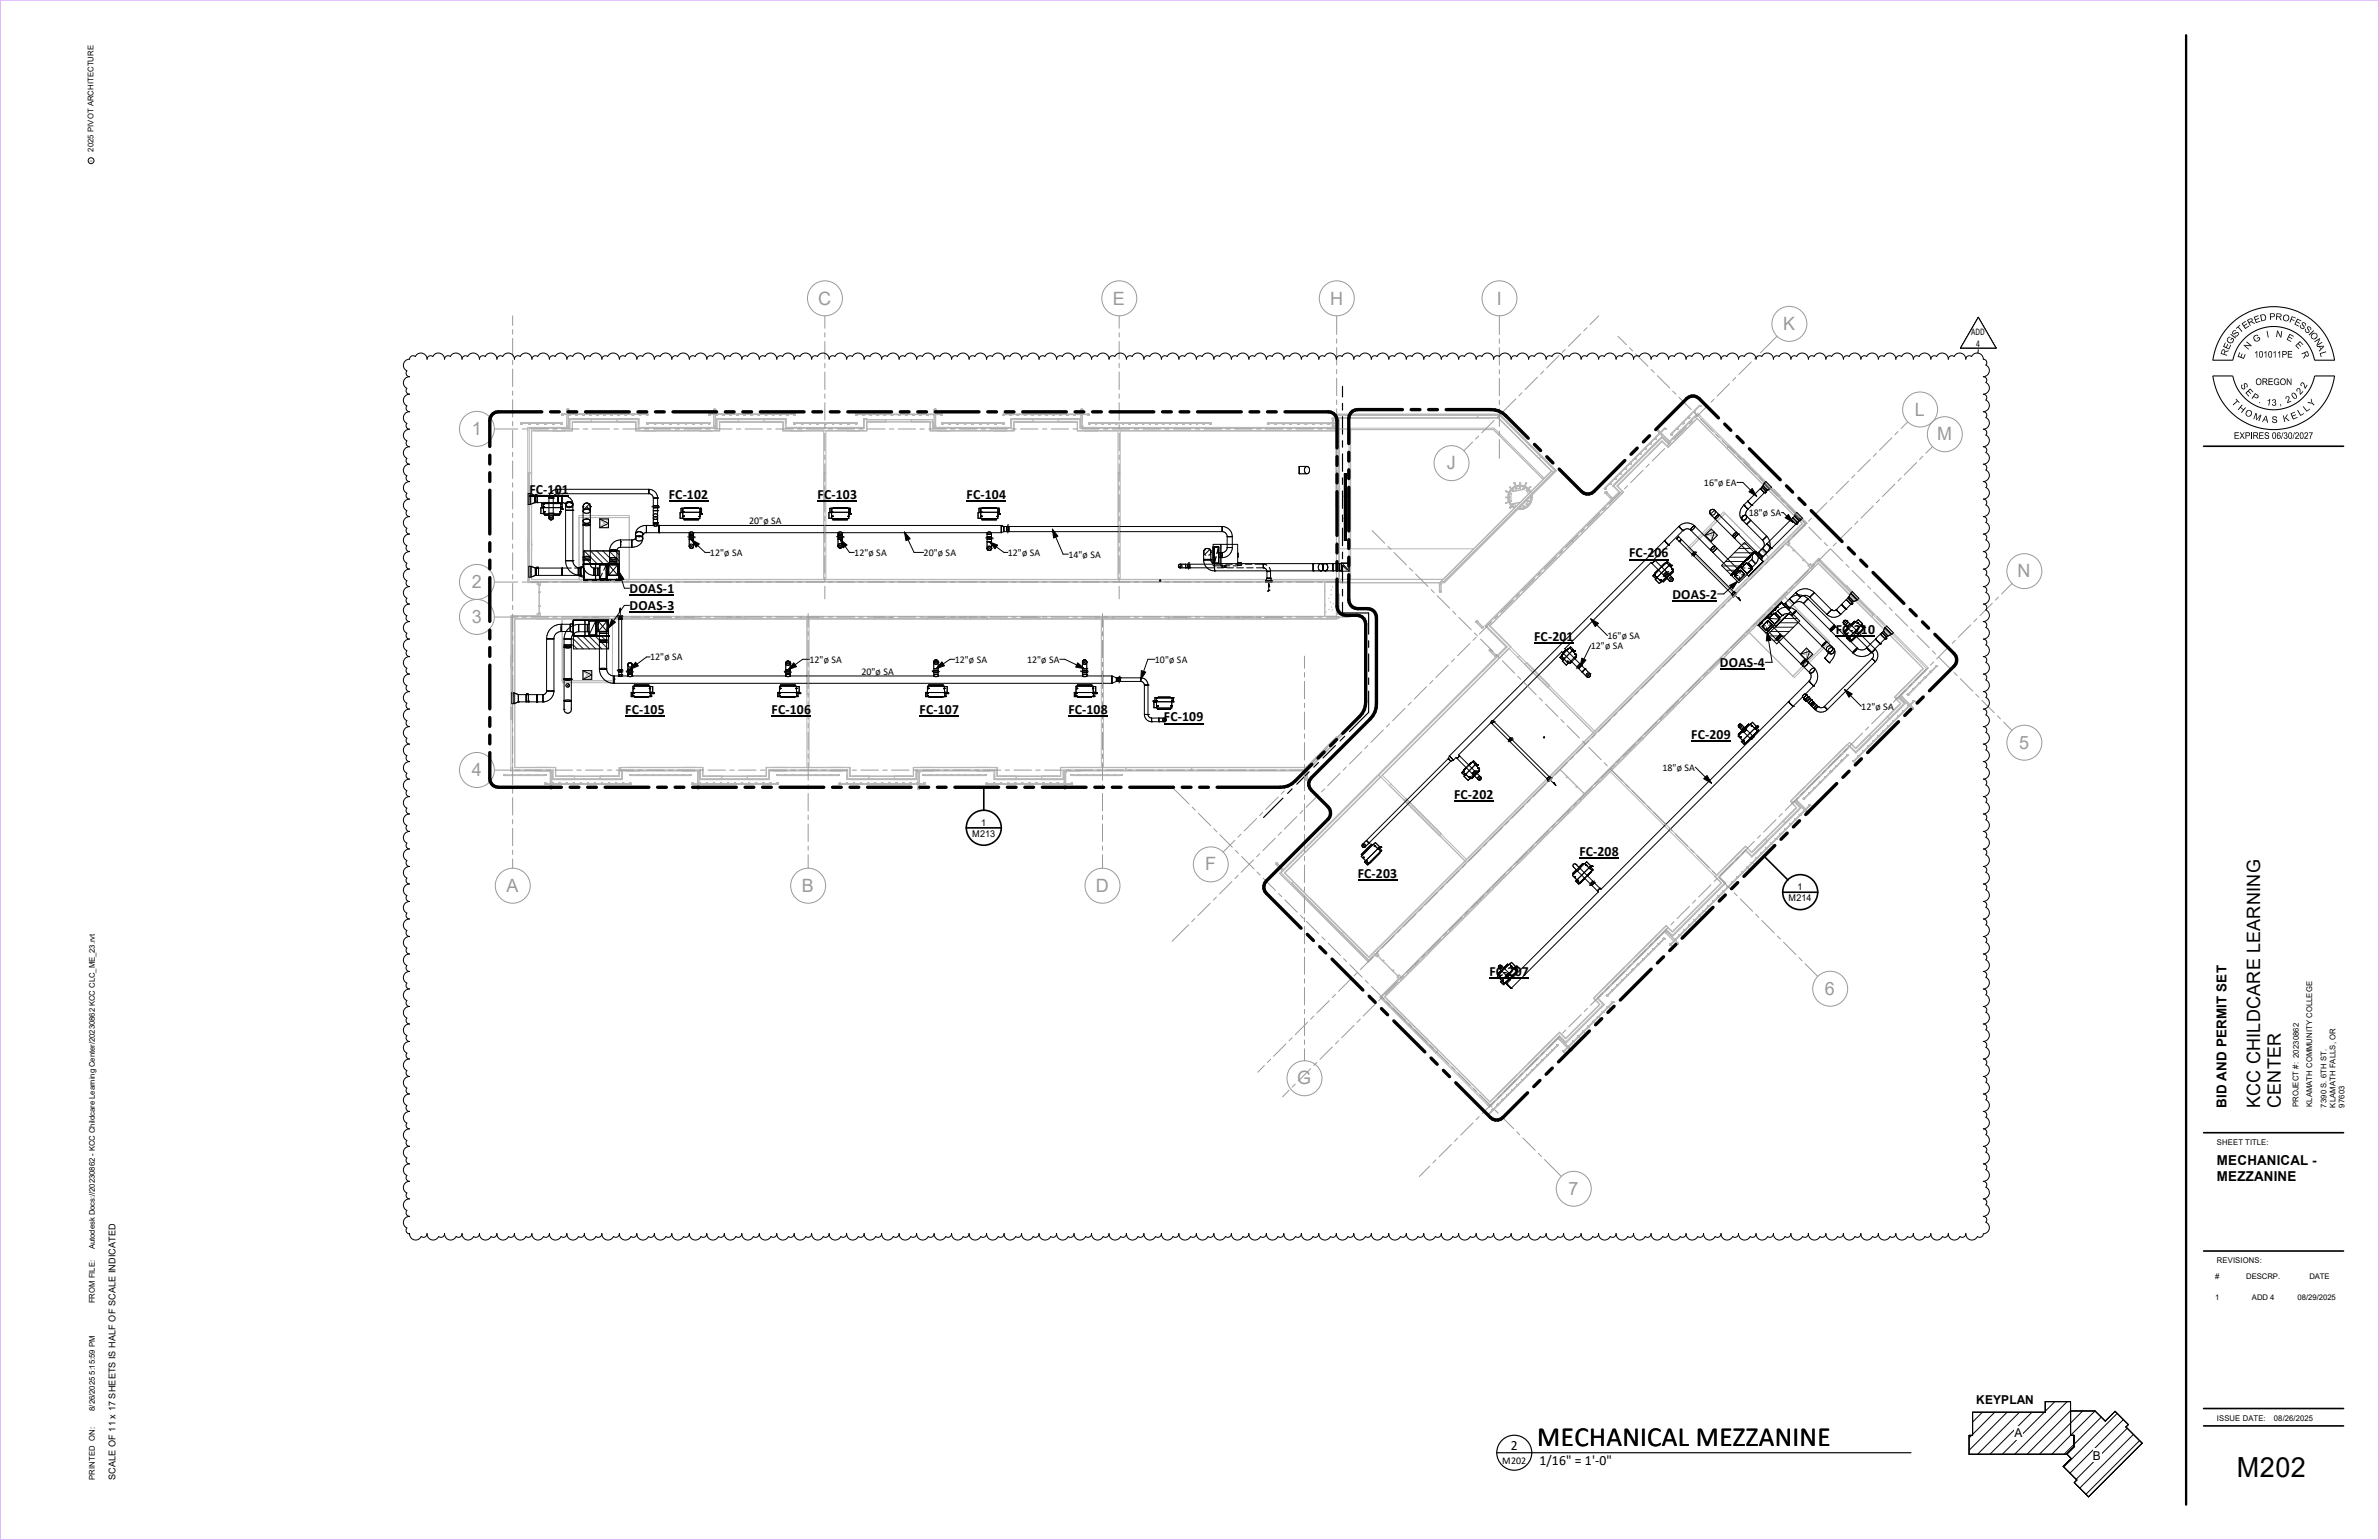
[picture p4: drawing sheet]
<svg xmlns="http://www.w3.org/2000/svg" width="864mm" height="559mm" viewBox="0 0 864 559" stroke-linecap="round" stroke-linejoin="round" font-family="sans-serif">
<defs><g id="words">
<g font-size="10.1">
<text x="558" y="524.6">MECHANICAL MEZZANINE</text>
<text x="812" y="536.1">M202</text>
</g>
<g font-size="6.7" fill="#9a9a9a">
<text x="297" y="110.5">C</text>
<text x="404" y="110.5">E</text>
<text x="482.8" y="110.5">H</text>
<text x="543.3" y="110.5">I</text>
<text x="647.3" y="119.8">K</text>
<text x="695.1" y="150.8">L</text>
<text x="171.2" y="157.8">1</text>
<text x="703.2" y="159.8">M</text>
<text x="525.2" y="170.3">J</text>
<text x="732.4" y="209.5">N</text>
<text x="171.2" y="213.4">2</text>
<text x="171.2" y="226.1">3</text>
<text x="733" y="271.7">5</text>
<text x="171.2" y="281.6">4</text>
<text x="437.4" y="315.8">F</text>
<text x="183.9" y="323.6">A</text>
<text x="291.1" y="323.6">B</text>
<text x="397.8" y="323.6">D</text>
<text x="662.5" y="361">6</text>
<text x="470.9" y="393.4">G</text>
<text x="569.4" y="433.5">7</text>
</g>
<g font-size="6.7">
<text x="820.5" y="402.2" transform="rotate(-90 820.5 402.2)">KCC CHILDCARE LEARNING</text>
<text x="827.9" y="402.2" transform="rotate(-90 827.9 402.2)">CENTER</text>
</g>
<g font-size="5.1">
<text x="192.2" y="179.3">FC-101</text>
<text x="242.8" y="181.1">FC-102</text>
<text x="296.8" y="181.1">FC-103</text>
<text x="350.9" y="181.1">FC-104</text>
<text x="591.4" y="202.3">FC-206</text>
<text x="228.5" y="215.2">DOAS-1</text>
<text x="228.5" y="221.4">DOAS-3</text>
<text x="607.1" y="217.3">DOAS-2</text>
<text x="556.9" y="232.5">FC-201</text>
<text x="666.4" y="230">FC-210</text>
<text x="624.4" y="242.1">DOAS-4</text>
<text x="227" y="258.9">FC-105</text>
<text x="280.1" y="258.9">FC-106</text>
<text x="333.8" y="258.9">FC-107</text>
<text x="387.8" y="258.9">FC-108</text>
<text x="422.5" y="261.8">FC-109</text>
<text x="614" y="268">FC-209</text>
<text x="527.9" y="290">FC-202</text>
<text x="573.3" y="310.7">FC-208</text>
<text x="492.9" y="318.6">FC-203</text>
<text x="540.7" y="354.1">FC-207</text>
<text x="548.4" y="526.2">2</text>
<text x="558.8" y="531.7">1/16&quot; = 1'-0&quot;</text>
</g>
<g font-size="5">
<text x="804.8" y="422.8">MECHANICAL -</text>
<text x="804.8" y="428.6">MEZZANINE</text>
</g>
<text font-size="4.9" x="808.2" y="402" transform="rotate(-90 808.2 402)">BID AND PERMIT SET</text>
<g font-size="4.4">
<text x="717.4" y="509.3">KEYPLAN</text>
<text x="731.3" y="521.5">A</text>
<text x="759.8" y="529.6">B</text>
</g>
<g font-size="3.7">
<text x="715.6" y="121.5">ADD</text>
<text x="717.4" y="125.9">4</text>
<text x="618.5" y="176.3">16&quot;ø EA</text>
<text x="271.9" y="190">20&quot;ø SA</text>
<text x="634.8" y="187.3">18&quot;ø SA</text>
<text x="257.7" y="201.7">12&quot;ø SA</text>
<text x="310.1" y="201.7">12&quot;ø SA</text>
<text x="335.3" y="201.7">20&quot;ø SA</text>
<text x="365.8" y="201.7">12&quot;ø SA</text>
<text x="387.8" y="202.4">14&quot;ø SA</text>
<text x="583.5" y="231.9">16&quot;ø SA</text>
<text x="236" y="239.6">12&quot;ø SA</text>
<text x="577.5" y="235.3">12&quot;ø SA</text>
<text x="293.8" y="240.5">12&quot;ø SA</text>
<text x="312.7" y="245">20&quot;ø SA</text>
<text x="346.6" y="240.5">12&quot;ø SA</text>
<text x="372.8" y="240.5">12&quot;ø SA</text>
<text x="419.2" y="240.5">10&quot;ø SA</text>
<text x="675.6" y="257.5">12&quot;ø SA</text>
<text x="603.5" y="279.6">18&quot;ø SA</text>
<text x="545.3" y="531.2">M202</text>
</g>
<g font-size="3.4">
<text x="356.2" y="299.6">1</text>
<text x="352.9" y="303.6">M213</text>
<text x="652.6" y="323">1</text>
<text x="649.3" y="326.9">M214</text>
<text x="41.9" y="537" transform="rotate(-90 41.9 537)">SCALE OF 11 x 17 SHEETS IS HALF OF SCALE INDICATED</text>
</g>
<g font-size="2.9">
<text x="34" y="55.1" transform="rotate(-90 34 55.1)">2025 PIVOT ARCHITECTURE</text>
<text x="834.5" y="383.8" transform="rotate(-90 834.5 383.8)">20230862</text>
<text x="834.4" y="401.8" transform="rotate(-90 834.4 401.8)">PROJECT #:</text>
<text x="839.4" y="401.7" transform="rotate(-90 839.4 401.7)">KLAMATH COMMUNITY COLLEGE</text>
<text x="804.8" y="415.5">SHEET TITLE:</text>
<text x="804.8" y="458.3">REVISIONS:</text>
<text x="34.4" y="472.9" transform="rotate(-90 34.4 472.9)">FROM FILE:</text>
<text x="804.8" y="515.5">ISSUE DATE:</text>
<text x="825.5" y="515.5">08/26/2025</text>
<text x="34.4" y="537" transform="rotate(-90 34.4 537)">PRINTED ON:</text>
</g>
<g font-size="2.8">
<text x="844.5" y="401.9" transform="rotate(-90 844.5 401.9)">7390 S. 6TH ST.</text>
<text x="847.8" y="401.9" transform="rotate(-90 847.8 401.9)">KLAMATH FALLS, OR</text>
<text x="851" y="401.9" transform="rotate(-90 851 401.9)">97603</text>
<text x="34.4" y="453.3" transform="rotate(-90 34.4 453.3)">Autodesk Docs://20230862 - KCC Childcare Learning Center/20230862 KCC CLC_ME_23.rvt</text>
<text x="804.1" y="464.1">#</text>
<text x="815.4" y="464.1">DESCRP.</text>
<text x="838.3" y="464.1">DATE</text>
<text x="804.1" y="471.8">1</text>
<text x="817.5" y="471.8">ADD 4</text>
<text x="834.1" y="471.8">08/29/2025</text>
<text x="34.4" y="511.9" transform="rotate(-90 34.4 511.9)">8/26/2025 5:15:59 PM</text>
</g>
<text font-size="1.1" x="33.4" y="58.6" transform="rotate(-90 33.4 58.6)">C</text>
</g></defs>
<path d="M460.5 211.7h.4v1.2h-.4z" fill="#000"/>
<g fill="#fff">
<path d="M459.4 211.1l2.3 .1z"/>
<path d="M459.5 211l2.1 .1z"/>
<path d="M459.5 210.7h2.1v.3h-2.1z"/>
<path d="M573 315h5.2v5.2h-5.2z"/>
<path d="M572.6 315.5h5.2v5.2h-5.2z"/>
<path d="M571.2 313.4h2.3v2.1h-2.3z"/>
<path d="M571 313.6h2v2.3h-2z"/>
<path d="M545.5 351.3h2.2v2.1h-2.2z"/>
<path d="M545.1 351.8h2.1v2.1h-2.1z"/>
<path d="M548.4 354.2h.9v.8h-.9z"/>
<path d="M548 354.7h.8v.8h-.8z"/>
<path d="M548.8 354.6h.4v.6h-.4z"/>
<path d="M548.3 355h.6v.5h-.6z"/>
<path d="M632.6 263.8h.9v.8h-.9z"/>
<path d="M632.1 264.3h.9v.8h-.9z"/>
<path d="M496 275.3h30.2v30.1h-30.2z"/>
<path d="M496.5 275.7h30.2v30.2h-30.2z"/>
<path d="M535 280.8h.6v.6h-.6z"/>
<path d="M535.4 280.3h.7v.7h-.7z"/>
<path d="M536.7 282h.9v1h-.9z"/>
<path d="M535.2 281h2.3v2h-2.3z"/>
<path d="M535.6 280.5h2.1v2.3h-2.1z"/>
<path d="M573 242h1.8v1.8h-1.8z"/>
<path d="M573.6 241.5h1.8v1.7h-1.8z"/>
<path d="M574.3 243.3h2.8v2.4h-2.8z"/>
<path d="M574.8 242.7h2.5v2.8h-2.5z"/>
<path d="M604.4 208.6h1.1v1h-1.1z"/>
<path d="M604.9 208h1.1v1.1h-1.1z"/>
<path d="M188.2 252.1h2.8v1.3h-2.8z"/>
<path d="M188.2 253.4h2.8v1.3h-2.8z"/>
<path d="M222.9 245.3h180.7v1.3h-180.7z"/>
<path d="M222.9 246.6h180.7v1.3h-180.7z"/>
<path d="M285.3 245.3h.7v.3h-.7z"/>
<path d="M339 245.3h.8v.3h-.8z"/>
<path d="M403.6 245.3h1.7v2.6h-1.7z"/>
<path d="M191.7 179.1h.8v3.9h-.8z"/>
<path d="M191.9 205.5h.8v3.9h-.8z"/>
<path d="M185.8 251.4h.8v4h-.8z"/>
<path d="M197.1 250.7h2.6v2.6h-2.6z"/>
<path d="M197.1 250.7h4v4h-4z"/>
<path d="M186.6 253.4h1.6v1.9h-1.6z"/>
<path d="M186.6 251.4h1.6v1.9h-1.6z"/>
<path d="M186.6 251.4h1.6v3.9h-1.6z"/>
<path d="M192.8 207.5h1.6v1.9h-1.6z"/>
<path d="M192.8 205.5h1.6v1.8h-1.6z"/>
<path d="M192.7 205.5h1.7v3.9h-1.7z"/>
<path d="M202.7 179.7h1.3v.4h-1.3z"/>
<path d="M202.7 182h1.3v.4h-1.3z"/>
<path d="M202.7 180.1h1.3v1.9h-1.3z"/>
<path d="M192.6 181.1h1.5v1.9h-1.5z"/>
<path d="M192.5 179.1h1.6v1.9h-1.6z"/>
<path d="M192.5 179.1h1.6v3.9h-1.6z"/>
<path d="M651.7 185.9h2.6v2.6h-2.6z"/>
<path d="M640.5 174.7h2.6v2.6h-2.6z"/>
<path d="M633.1 181.9h2.1v2.1h-2.1z"/>
<path d="M633.8 182.6h2.1v2.1h-2.1z"/>
<path d="M640 175.3h.7v1.7h-.7z"/>
<path d="M640.8 177.1h1.7v.7h-1.7z"/>
<path d="M640.4 175.4h2v2h-2z"/>
<path d="M638.1 198.5h2.1v2.1h-2.1z"/>
<path d="M639.8 198.4h3.3v3.8h-3.3z"/>
<path d="M651.4 186.6h.8v1.5h-.8z"/>
<path d="M652.3 188.1h1.4v.8h-1.4z"/>
<path d="M651.7 186.7h2v2h-2z"/>
<path d="M684.3 227.2h3v2.9h-3z"/>
<path d="M671.8 214.7h3v2.9h-3z"/>
<path d="M666.5 219.4h2.8v2.6h-2.8z"/>
<path d="M667.4 220.2h2.7v2.7h-2.7z"/>
<path d="M677.6 231.9h4.2v4.2h-4.2z"/>
<path d="M678.6 232.9h3.9v3.9h-3.9z"/>
<path d="M683.6 227.8h.9v2.1h-.9z"/>
<path d="M684.5 229.9h2.1v.8h-2.1z"/>
<path d="M684.2 227.8h2.4v2.4h-2.4z"/>
<path d="M671.2 215.3h.8v2.1h-.8z"/>
<path d="M672.1 217.4h2.1v.9h-2.1z"/>
<path d="M671.8 215.3h2.4v2.4h-2.4z"/>
<path d="M544.2 350.2h1.8v1.5h-1.8z"/>
<path d="M543.9 350.4h1.6v1.9h-1.6z"/>
<path d="M546.7 353h1.5v1.5h-1.5z"/>
<path d="M547.8 353.5h1.1v1.2h-1.1z"/>
<path d="M547.3 354h1.1v1.1h-1.1z"/>
<path d="M577.3 319.8h1.5v1.4h-1.5z"/>
<path d="M631.2 262.7h1.9v1.5h-1.9z"/>
<path d="M631 262.9h1.6v1.8h-1.6z"/>
<path d="M632.5 264.2h1.5v1.5h-1.5z"/>
<path d="M633.1 265.3h2.6v2.5h-2.6z"/>
<path d="M633.6 264.8h2.6v2.6h-2.6z"/>
<path d="M669.3 225.1h2.3v1.8h-2.3z"/>
<path d="M669.1 225.3h1.9v2.2h-1.9z"/>
<path d="M560.3 267.4h.4v.3h-.4z"/>
<path d="M534.4 279.8h1.5v1.4h-1.5z"/>
<path d="M529.4 274.3h5.9v5.9h-5.9z"/>
<path d="M529 274.8h5.9v5.9h-5.9z"/>
<path d="M572.5 240.9h1.6v1.7h-1.6z"/>
<path d="M567.9 235.8h5.7v5.6h-5.7z"/>
<path d="M567.3 236.3h5.7v5.7h-5.7z"/>
<path d="M603.8 207.4h1.7v1.7h-1.7z"/>
<path d="M600.3 203.4h4.6v4.6h-4.6z"/>
<path d="M599.7 203.9h4.7v4.6h-4.7z"/>
<path d="M225.2 224.6h.5v18.4h-.5z"/>
<path d="M224.6 224.6h.6v18.4h-.6z"/>
</g>
<path d="M224.8 220.8h.4v1.1h-.4z" fill="#000"/>
<g fill="#fff">
<path d="M224.2 223.6h1.9z"/>
<path d="M224.4 223.6l1.5 .1z"/>
<path d="M224.4 223.7h1.5v.3h-1.5z"/>
<path d="M225.2 244.8h.5v.5h-.5z"/>
<path d="M224.6 244.8h.6v.5h-.6z"/>
<path d="M225.2 245.3l.4 .1z"/>
<path d="M224.7 245.3l.5 .1z"/>
<path d="M224.4 224h.8v.6h-.8z"/>
<path d="M225.2 224h.7v.6h-.7z"/>
<path d="M224.5 224h1.4v.6h-1.4z"/>
<path d="M614.8 201.3h14.2v14.2h-14.2z"/>
<path d="M615.1 200.9h14.3v14.2h-14.3z"/>
</g>
<path d="M631 216.9h.8v1h-.8z" fill="#000"/>
<g fill="#fff">
<path d="M629.1 215.2h1.2v1.2h-1.2z"/>
<path d="M628.9 215.1h1.3v1.2h-1.3z"/>
<path d="M629 214.8h1v.3h-1z"/>
<path d="M628.6 215.2h.4v.9h-.4z"/>
<path d="M628.9 215.1h1.1v1h-1.1z"/>
<path d="M548.1 268.7h13.9v13.8h-13.9z"/>
<path d="M548.5 268.4h13.8v13.8h-13.8z"/>
</g>
<path d="M563.9 283.9h.9v1h-.9z" fill="#000"/>
<g fill="#fff">
<path d="M562.1 282.3h1.2v1.2h-1.2z"/>
<path d="M562 282.3h1.2v1.2h-1.2z"/>
<path d="M561.9 282.1h1.2v1.2h-1.2z"/>
<path d="M562 281.9h1v.3h-1z"/>
<path d="M561.6 282.2h.4v1h-.4z"/>
<path d="M561.8 282.1h1.1v1.1h-1.1z"/>
<path d="M547.6 267.8h1.3v1.3h-1.3z"/>
<path d="M541.6 262.2h6.3v6.3h-6.3z"/>
<path d="M542 261.8h6.3v6.3h-6.3z"/>
<path d="M614.2 200.4h1.3v1.2h-1.3z"/>
<path d="M609.6 196.1h5v5h-5z"/>
<path d="M610 195.7h4.9v5h-4.9z"/>
<path d="M460.5 207.4h.7v2.4h-.7z"/>
<path d="M459.9 207.4h.6v2.4h-.6z"/>
<path d="M460.6 209.8h1v.9h-1z"/>
<path d="M459.5 209.8h1v.9h-1z"/>
<path d="M459.5 209.8h2.1v.9h-2.1z"/>
<path d="M670.2 217h2.3v2.2h-2.3z"/>
<path d="M672 218.8h.6v.5h-.6z"/>
<path d="M670.8 216.6h1.2v1.2h-1.2z"/>
<path d="M671.6 217.4h1.3v1.3h-1.3z"/>
<path d="M682.6 229.5h2.2v2.2h-2.2z"/>
<path d="M684.4 231.3h.6v.6h-.6z"/>
<path d="M683.2 229.1h1.3v1.2h-1.3z"/>
<path d="M684 229.9h1.3v1.3h-1.3z"/>
<path d="M639 176.7h2.1v2h-2.1z"/>
<path d="M640.6 178.4h.6v.5h-.6z"/>
<path d="M639.6 176.3h1.1v1.1h-1.1z"/>
<path d="M640.3 177.1h1.2v1.1h-1.2z"/>
<path d="M650.2 187.9h2.3v2.2h-2.3z"/>
<path d="M652 189.7h.6v.5h-.6z"/>
<path d="M650.8 187.3h1.4v1.4h-1.4z"/>
<path d="M651.6 188.1h1.5v1.4h-1.5z"/>
<path d="M194.2 179.7h.8v2.7h-.8z"/>
<path d="M194.4 179.4h.5v.3h-.5z"/>
<path d="M194.1 181.1l.1 1.3z"/>
<path d="M194.1 179.7l.1 1.4z"/>
<path d="M194.7 206.1h.8v2.7h-.8z"/>
<path d="M194.9 205.8h.5v.3h-.5z"/>
<path d="M194.4 207.4h.3v1.4h-.3z"/>
<path d="M194.4 206.1h.3v1.3h-.3z"/>
<path d="M191 252.1h.8v2.6h-.8z"/>
<path d="M191.2 251.7h.4v.4h-.4z"/>
<path d="M191.8 252.1h3v1.3h-3z"/>
<path d="M191.8 253.4h3v1.3h-3z"/>
<path d="M650.5 248.5h7.8v7.8h-7.8z"/>
<path d="M649.3 247.3h8.6v8.6h-8.6z"/>
<path d="M649.2 247.2h7.6v7.5h-7.6z"/>
<path d="M210.6 206.1h.3v1.3h-.3z"/>
<path d="M210.6 207.4h.3v1.3h-.3z"/>
<path d="M210.9 205.7h.9v1.7h-.9z"/>
<path d="M210.9 207.4h.9v1.7h-.9z"/>
<path d="M210.9 205.8h.9v3.3h-.9z"/>
<path d="M206.6 185.2h1.3v18.3h-1.3z"/>
<path d="M205.3 185.2h1.3v18.3h-1.3z"/>
<path d="M210.1 205.4h1.6v.7h-1.6z"/>
<path d="M209.9 208.7h1.9v.8h-1.9z"/>
<path d="M211.3 205.5h.5v4h-.5z"/>
<path d="M204 182h1.3v.9h-1.3z"/>
<path d="M204 180.1h2.6v2.8h-2.6z"/>
<path d="M204 179.7h3.9v2.9h-3.9z"/>
<path d="M205.3 182h1.3v1.1h-1.3z"/>
<path d="M206.6 182h1.3v1h-1.3z"/>
<path d="M206.7 203.5h3.9v3.9h-3.9z"/>
<path d="M205.4 203.5h5.2v5.2h-5.2z"/>
<path d="M205.3 182.3h1.3v2.9h-1.3z"/>
<path d="M206.6 182.4h1.3v2.8h-1.3z"/>
<path d="M195 179.7h7.6v.4h-7.6z"/>
<path d="M195 182h7.6v.4h-7.6z"/>
<path d="M195 180.1h7.6v1.9h-7.6z"/>
<path d="M211.7 184.7h1.3v4.2h-1.3z"/>
<path d="M213 184.7h1.3v4.2h-1.3z"/>
<path d="M211.7 182.5h1.3v2.8h-1.3z"/>
<path d="M213 182.5h1.3v2.8h-1.3z"/>
<path d="M211.8 201.9l2.4 .2z"/>
<path d="M211.7 190.1h1.3v12h-1.3z"/>
<path d="M213 190.2h1.3v11.9h-1.3z"/>
<path d="M211.7 188.3h1.3v2h-1.3z"/>
<path d="M213 188.3h1.3v2.1h-1.3z"/>
<path d="M211.7 203.2h1.3v1.6h-1.3z"/>
<path d="M213 203.2h1.3v1.6h-1.3z"/>
<path d="M211.7 201.9h1.3v1.3h-1.3z"/>
<path d="M213 201.9h1.3v1.3h-1.3z"/>
<path d="M217.7 204.9h2.4v5.1h-2.4z"/>
<path d="M215.6 207.4h1.4v1.4h-1.4z"/>
<path d="M215.6 206.1h1.4v1.3h-1.4z"/>
<path d="M213 204.8h2.6v2.6h-2.6z"/>
<path d="M211.7 204.8h3.9v3.9h-3.9z"/>
<path d="M217 206.1h.7v1.3h-.7z"/>
<path d="M217 207.4h.7v1.4h-.7z"/>
<path d="M221 205h3.2v3.7h-3.2z"/>
<path d="M222.6 203.6h1.3v.7h-1.3z"/>
<path d="M221.3 203.6h1.3v.7h-1.3z"/>
<path d="M222.6 204.3h1.3v.7h-1.3z"/>
<path d="M221.3 204.3h1.3v.7h-1.3z"/>
<path d="M222.6 199.5h1.3v3.1h-1.3z"/>
<path d="M221.3 199.5h1.3v3.1h-1.3z"/>
<path d="M222.6 202.4h1.3v1.2h-1.3z"/>
<path d="M221.3 202.4h1.3v1.2h-1.3z"/>
<path d="M225.3 198.2h4.1v.4h-4.1z"/>
<path d="M225.3 196.3h4.1v1.9h-4.1z"/>
<path d="M225.3 195.9h4.1v.4h-4.1z"/>
<path d="M222.6 196.9h2.7v2.9h-2.7z"/>
<path d="M224.2 198.5h.9v.5h-.9z"/>
<path d="M221.3 195.9h4v3.9h-4z"/>
<path d="M232 192.9h1.3v2.3h-1.3z"/>
<path d="M230.7 192.9h1.3v2.4h-1.3z"/>
<path d="M229.4 194.4h2.6v1.9h-2.6z"/>
<path d="M229.4 196.1h3.8v2.4h-3.8z"/>
<path d="M229.4 194.5h3.9v3.7h-3.9z"/>
<path d="M233.3 192.9h1.4v.9h-1.4z"/>
<path d="M232 191.1h2.7v2.7h-2.7z"/>
<path d="M230.8 190.7h3.9v2.8h-3.9z"/>
<path d="M239.3 192h124.2v1.3h-124.2z"/>
<path d="M239.3 190.7h124.2v1.3h-124.2z"/>
<path d="M250.2 195.2h.8v.6h-.8z"/>
<path d="M251 195.2h.8v.6h-.8z"/>
<path d="M250.2 195.8h.8v3.2h-.8z"/>
<path d="M251 195.8h.8v3.1h-.8z"/>
<path d="M304.2 195.2h.8v.5h-.8z"/>
<path d="M305 195.2h.8v.5h-.8z"/>
<path d="M304.2 195.7h.8v3.1h-.8z"/>
<path d="M305 195.7h.8v3.1h-.8z"/>
<path d="M358.3 195.6h.8v1h-.8z"/>
<path d="M359.1 195.6h.8v1h-.8z"/>
<path d="M358.3 196.6h.8v3.2h-.8z"/>
<path d="M359.1 196.6h.8v3.1h-.8z"/>
<path d="M363.5 190.7h.9v2.6h-.9z"/>
<path d="M234.7 192h4.6v1.3h-4.6z"/>
<path d="M234.7 190.7h4.6v1.3h-4.6z"/>
<path d="M195.5 207.4h8.6v1.4h-8.6z"/>
<path d="M195.5 206.1h8.6v1.3h-8.6z"/>
<path d="M217.2 225.4h3.1v3.7h-3.1z"/>
<path d="M213.9 225.3h2.3v5.1h-2.3z"/>
<path d="M199.7 231.8h1.4v18.9h-1.4z"/>
<path d="M198.4 231.8h1.3v18.9h-1.3z"/>
<path d="M203.7 227.8h2.9v1.4h-2.9z"/>
<path d="M203.7 226.5h3.3v1.3h-3.3z"/>
<path d="M199.7 227.8h4v4h-4z"/>
<path d="M198.4 226.5h5.3v5.3h-5.3z"/>
<path d="M207 226.1h1v1.4h-1z"/>
<path d="M207.3 226.1h.7v1.2h-.7z"/>
<path d="M218.9 232.9h1.3v10h-1.3z"/>
<path d="M217.6 232.9h1.3v10h-1.3z"/>
<path d="M218.9 242.7h4v4.1h-4z"/>
<path d="M217.6 242.7h5.3v5.2h-5.3z"/>
<path d="M217.6 229.8h1.3v2.5h-1.3z"/>
<path d="M218.9 229.8h1.3v2.5h-1.3z"/>
<path d="M217.6 229.1h1.3v.7h-1.3z"/>
<path d="M218.9 229.1h1.3v.7h-1.3z"/>
<path d="M218.9 232.3h1.3v.8h-1.3z"/>
<path d="M217.6 232.3h1.3v.8h-1.3z"/>
<path d="M210.1 227.9h3.1v1.3h-3.1z"/>
<path d="M210.1 226.6h3.1v1.3h-3.1z"/>
<path d="M213.2 226.6h.7v1.3h-.7z"/>
<path d="M213.2 227.9h.7v1.3h-.7z"/>
<path d="M206.1 234.9h1.3v11.7h-1.3z"/>
<path d="M204.8 234.9h1.3v11.8h-1.3z"/>
<path d="M206.1 254.3h1.3v4.4h-1.3z"/>
<path d="M204.8 254.3h1.3v4.5h-1.3z"/>
<path d="M204.8 231.9h1.3v2.2h-1.3z"/>
<path d="M206.1 231.9h1.3v2.2h-1.3z"/>
<path d="M206.1 227.9h4v4h-4z"/>
<path d="M204.8 226.6h5.3v5.3h-5.3z"/>
<path d="M206.1 234.1h1.3v.9h-1.3z"/>
<path d="M204.8 234.1h1.3v1h-1.3z"/>
<path d="M228.7 242.9h.8v.5h-.8z"/>
<path d="M227.9 242.9h.8v.5h-.8z"/>
<path d="M228.9 240.5h.5v.4h-.5z"/>
<path d="M228.1 240.5l.2 .2z"/>
<path d="M228.7 240.5h.8v2.4h-.8z"/>
<path d="M227.9 240.5h.8v2.4h-.8z"/>
<path d="M286 243h.9v.5h-.9z"/>
<path d="M285.3 243h.7v.5h-.7z"/>
<path d="M286 239.9h.9v3.1h-.9z"/>
<path d="M285.2 239.9h.8v3.1h-.8z"/>
<path d="M339.8 242.7h.8v.6h-.8z"/>
<path d="M339 242.7h.8v.6h-.8z"/>
<path d="M339.8 239.5h.8v3.2h-.8z"/>
<path d="M339 239.5h.8v3.2h-.8z"/>
<path d="M393.7 242.7h.8v.6h-.8z"/>
<path d="M392.9 242.7h.8v.6h-.8z"/>
<path d="M393.7 239.5h.8v3.2h-.8z"/>
<path d="M392.9 239.5h.8v3.2h-.8z"/>
<path d="M206.1 246.5h1.3v8h-1.3z"/>
<path d="M204.8 246.5h1.3v8h-1.3z"/>
<path d="M204.9 246.5h2.4v.2h-2.4z"/>
<path d="M194.9 252.1h2.2v1.3h-2.2z"/>
<path d="M194.9 253.4h2.2v1.3h-2.2z"/>
<path d="M657.8 215h7v7h-7z"/>
<path d="M656.9 215.9h7.1v7h-7.1z"/>
<path d="M664 221.3h3.4v1.5h-3.4z"/>
<path d="M663.2 222.1h5v1.8h-5z"/>
<path d="M649.6 215h3.1v2.3h-3.1z"/>
<path d="M652.7 214.8h5.1v1.9h-5.1z"/>
<path d="M651.9 213.6h6.7v2.2h-6.7z"/>
<path d="M648.8 218.1h2.5v2.3h-2.5z"/>
<path d="M648 217.3h2.5v2.4h-2.5z"/>
<path d="M648.9 219.8h.5v.5h-.5z"/>
<path d="M647.4 218.9h1.4v.8h-1.4z"/>
<path d="M647.4 219.2h1.6v1.1h-1.6z"/>
<path d="M665.6 227.2h8.6v8.9h-8.6z"/>
<path d="M664.7 228.2h8.8v8.7h-8.8z"/>
<path d="M673.5 235.2h5.1v2h-5.1z"/>
<path d="M676.9 235.3h.4v.3h-.4z"/>
<path d="M672.5 236.1h6.7v2.1h-6.7z"/>
<path d="M654.7 218.1h10.3v10.4h-10.3z"/>
<path d="M655.5 217.3h10.4v10.3h-10.4z"/>
<path d="M650.5 217.1h5v1.8h-5z"/>
<path d="M649.6 215.9h6.7v2.2h-6.7z"/>
<path d="M665 226.8h1.3v1.4h-1.3z"/>
<path d="M664.2 227.6h1.4v1.3h-1.4z"/>
<path d="M642.2 222.6h3.8v3.8h-3.8z"/>
<path d="M639.7 225.2h3.6v3.5h-3.6z"/>
<path d="M655.8 240.2h3v3.5h-3z"/>
<path d="M654.6 241.3h3.6v3h-3.6z"/>
<path d="M656.8 243.8h2.2v4.6h-2.2z"/>
<path d="M656.7 244.9h.8v2.4h-.8z"/>
<path d="M657.9 242.6h1.9v6.2h-1.9z"/>
<path d="M646 230.6h9.4v9.6h-9.4z"/>
<path d="M645.1 231.6h9.6v9.3h-9.6z"/>
<path d="M654.7 239.2h1.6v2.1h-1.6z"/>
<path d="M653.8 240.2h2v1.6h-2z"/>
<path d="M641.8 228.1h3.7v3.7h-3.7z"/>
<path d="M642.7 227.3h3.6v3.6h-3.6z"/>
<path d="M641.4 227.8h1.3v1.2h-1.3z"/>
<path d="M642.2 226.9h1.3v1.2h-1.3z"/>
<path d="M641.6 227.7h.6v.7h-.6z"/>
<path d="M642.2 227h.7v.7h-.7z"/>
<path d="M645.5 230.1h1.3v1.4h-1.3z"/>
<path d="M644.6 231h1.4v1.2h-1.4z"/>
<path d="M662.9 236.9h2.8v3.5h-2.8z"/>
<path d="M662.4 236.8h1.6v2.5h-1.6z"/>
<path d="M664 235.6h2.1v4.9h-2.1z"/>
<path d="M664.9 234.8h1v2.1h-1z"/>
<path d="M663.4 236.3h2.1v1h-2.1z"/>
<path d="M650.3 222.6h12.1v11.8h-12.1z"/>
<path d="M651.3 221.7h11.8v12h-11.8z"/>
<path d="M662.4 232.7h2.9v3.5h-2.9z"/>
<path d="M661.5 233.7h3.4v2.9h-3.4z"/>
<path d="M644.6 221.7h1.5v1.5h-1.5z"/>
<path d="M645.4 222.5h1.5v1.6h-1.5z"/>
<path d="M646.3 221.6h5v1.8h-5z"/>
<path d="M645.3 220.4h2.3v1.3h-2.3z"/>
<path d="M645.3 220.3h6.7v2.3h-6.7z"/>
<path d="M645 223.2h1.3v1.3h-1.3z"/>
<path d="M644.1 222.4h1.3v1.2h-1.3z"/>
<path d="M680.8 230.1h2.8v2.7h-2.8z"/>
<path d="M681.8 231.1h2.5v2.4h-2.5z"/>
<path d="M681.8 232.9h.7v.6h-.7z"/>
<path d="M680.8 231.9h1v1h-1z"/>
<path d="M668.4 217.6h2.7v2.5h-2.7z"/>
<path d="M669.3 218.4h2.6v2.6h-2.6z"/>
<path d="M668.5 219.4h1.6v1.6h-1.6z"/>
<path d="M546.9 254.7h103.1v103h-103.1z"/>
<path d="M547.8 255.5h103.1v103.1h-103.1z"/>
<path d="M649.2 254.7h1.3v1.2h-1.3z"/>
<path d="M650.5 255.9h.4v.4h-.4z"/>
<path d="M635.3 267.4h.8v.8h-.8z"/>
<path d="M635.7 267h.8v.8h-.8z"/>
<path d="M635.8 267.8h.4v.3h-.4z"/>
<path d="M636.1 267.4h.4v.4h-.4z"/>
<path d="M577.8 320.8h2.5v2.4h-2.5z"/>
<path d="M578.3 320.3h2.5v2.4h-2.5z"/>
<path d="M579.8 322.8h.9v.8h-.9z"/>
<path d="M580.3 322.3h.9v.8h-.9z"/>
<path d="M580.3 323.2h.6v.4h-.6z"/>
<path d="M580.7 322.7h.5v.6h-.5z"/>
<path d="M547.7 357.8h.9v.9h-.9z"/>
<path d="M546.8 357h1v.8h-1z"/>
<path d="M632.2 187.3h.5v1.3h-.5z"/>
<path d="M632.6 186.9h1.1v.5h-1.1z"/>
<path d="M632.1 183.5h2.2v3.8h-2.2z"/>
<path d="M633.6 184.5h.9v2.3h-.9z"/>
<path d="M631.6 183.3h1.7v5.3h-1.7z"/>
<path d="M634 189.5h6.6v6.5h-6.6z"/>
<path d="M634.8 188.8h6.5v6.5h-6.5z"/>
<path d="M632.3 187.4h2.5v2.8h-2.5z"/>
<path d="M632.7 187h2.9v2.5h-2.9z"/>
<path d="M639.1 199.8h2.2v2.2h-2.2z"/>
<path d="M638.4 199.1h2.2v2.1h-2.2z"/>
<path d="M639.1 201.3h.8v1.6h-.8z"/>
<path d="M637.8 200.5h1.3v.7h-1.3z"/>
<path d="M638 201h1.5v1.9h-1.5z"/>
<path d="M639.8 195.3h1.7v4.5h-1.7z"/>
<path d="M640.6 194.6h2v5.9h-2z"/>
<path d="M629.8 206.9h3.5v3.5h-3.5z"/>
<path d="M632.2 204.3h3.8v3.7h-3.8z"/>
<path d="M613.7 191.4h7.8v8.2h-7.8z"/>
<path d="M614.3 190.9h8.2v7.7h-8.2z"/>
<path d="M609.9 190.5h4.3v1.9h-4.3z"/>
<path d="M610.9 191.9h2v.6h-2z"/>
<path d="M609.4 189.8h5.8v1.7h-5.8z"/>
<path d="M622.6 198.9h8.5v8.6h-8.5z"/>
<path d="M621.8 199.7h8.6v8.6h-8.6z"/>
<path d="M630.4 206.8h1.1v1.1h-1.1z"/>
<path d="M629.7 207.6h1.1v1.1h-1.1z"/>
<path d="M621 198.7h1.6v1.7h-1.6z"/>
<path d="M621.5 198.1h1.8v1.6h-1.8z"/>
<path d="M605.7 192.5h5.2v5.2h-5.2z"/>
<path d="M604.2 191.1h5.7v5.6h-5.7z"/>
<path d="M604.7 191.5h6.2v6.2h-6.2z"/>
<path d="M604.7 196.7h1v1h-1z"/>
<path d="M634.4 177.3h5.4v5.3h-5.4z"/>
<path d="M635.2 178.1h5.3v5.2h-5.3z"/>
<path d="M642.4 188.5h8.7v9.3h-8.7z"/>
<path d="M642.5 189.3h9.4v9.6h-9.4z"/>
<path d="M642.5 198.4h.6v.5h-.6z"/>
<path d="M622.5 187.3h7v7.3h-7z"/>
<path d="M623.1 186.7h7.3v7h-7.3z"/>
<path d="M620.6 185.1h2.5v3.2h-2.5z"/>
<path d="M620.9 184.8h3.1v2.4h-3.1z"/>
<path d="M629.6 194.5h7v7h-7z"/>
<path d="M630.3 193.8h7v6.9h-7z"/>
<path d="M628.9 193.7h1.4v1.5h-1.4z"/>
<path d="M629.5 193.1h1.6v1.4h-1.6z"/>
<path d="M634.7 203.1h1.9v1.8h-1.9z"/>
<path d="M635.4 203.8h1.9v1.9h-1.9z"/>
<path d="M635.8 200.8h1.4v3h-1.4z"/>
<path d="M636.6 200.1h1.7v4.4h-1.7z"/>
<path d="M635 205h1.1v1.1h-1.1z"/>
<path d="M634.3 204.2h1.1v1.1h-1.1z"/>
<path d="M449.3 204.1h1.3v.4h-1.3z"/>
<path d="M443.2 197.5h6.1v7h-6.1z"/>
<path d="M440.3 198.5l.1 5.8z"/>
<path d="M440.4 197.5h2.8v7h-2.8z"/>
<path d="M449.3 200.7h.2v1.4h-.2z"/>
<path d="M473.5 169.2h1.9v2.7h-1.9z"/>
<path d="M471.6 169.2h2.7v1.4h-2.7z"/>
<path d="M471.6 170.6h2.8v1.3h-2.8z"/>
<path d="M366.2 192h77.5v.9h-77.5z"/>
<path d="M366.2 191.1h77.5v.9h-77.5z"/>
<path d="M443.7 192h2.7v2.7h-2.7z"/>
<path d="M443.7 191.1h3.6v3.6h-3.6z"/>
<path d="M438.2 203l1.3 .2z"/>
<path d="M437 203l1.2 .2z"/>
<path d="M438.3 203.2h2.6v2.6h-2.6z"/>
<path d="M437 203.2h3.9v3.9h-3.9z"/>
<path d="M438.2 199h1.3v4h-1.3z"/>
<path d="M436.9 199h1.3v4h-1.3z"/>
<path d="M431.9 205.4h6.2v.6h-6.2z"/>
<path d="M431.9 204.7h5.7v.7h-5.7z"/>
<path d="M427.8 205.4h2.6v.6h-2.6z"/>
<path d="M427.8 204.7h2.6v.7h-2.6z"/>
<path d="M459.9 207.1h.6v.3h-.6z"/>
<path d="M460.5 207.1h.7v.3h-.7z"/>
<path d="M339.8 244.8h.8v.5h-.8z"/>
<path d="M339 244.8h.8v.5h-.8z"/>
<path d="M339.8 245.3h.7v.2h-.7z"/>
<path d="M339 245.3h.8v.2h-.8z"/>
<path d="M286 244.8h.9v.5h-.9z"/>
<path d="M285.2 244.8h.8v.5h-.8z"/>
<path d="M286 245.3h.8v.2h-.8z"/>
<path d="M285.3 245.3h.7v.2h-.7z"/>
<path d="M250.2 193.3h.8v.5h-.8z"/>
<path d="M251 193.3h.8v.5h-.8z"/>
<path d="M250.2 193h.8v.3h-.8z"/>
<path d="M251 193h.7v.3h-.7z"/>
<path d="M304.2 193.3h.8v.5h-.8z"/>
<path d="M305 193.3h.8v.5h-.8z"/>
<path d="M304.2 193h.8v.3h-.8z"/>
<path d="M305 193h.7v.3h-.7z"/>
<path d="M358.3 193.3h.8v.5h-.8z"/>
<path d="M359.1 193.3h.8v.5h-.8z"/>
<path d="M358.4 193h.7v.3h-.7z"/>
<path d="M359.1 193h.8v.3h-.8z"/>
<path d="M393.7 244.8h.8v.5h-.8z"/>
<path d="M392.9 244.8h.8v.5h-.8z"/>
<path d="M393.7 245.3h.8v.2h-.8z"/>
<path d="M392.9 245.3h.8v.2h-.8z"/>
<path d="M339 243.3h1.6v.8h-1.6z"/>
<path d="M339.8 244.1h.8v.7h-.8z"/>
<path d="M339 244.1h.8v.7h-.8z"/>
<path d="M285.2 243.5h1.7v.8h-1.7z"/>
<path d="M286 244.3h.9v.5h-.9z"/>
<path d="M285.2 244.3h.8v.5h-.8z"/>
<path d="M228.7 244.8h.8v.5h-.8z"/>
<path d="M227.9 244.8h.8v.5h-.8z"/>
<path d="M228.7 245.3h.7v.2h-.7z"/>
<path d="M227.9 245.3h.8v.2h-.8z"/>
<path d="M227.9 243.4h1.6v.8h-1.6z"/>
<path d="M228.7 244.2h.8v.6h-.8z"/>
<path d="M227.9 244.2h.8v.6h-.8z"/>
<path d="M199.3 186.3h.8v2.3h-.8z"/>
<path d="M200.1 186.3h.7v2.3h-.7z"/>
<path d="M200.1 180.7h.7v5.6h-.7z"/>
<path d="M199.3 180.7h.8v5.6h-.8z"/>
<path d="M202.4 178.4h33.1v.8h-33.1z"/>
<path d="M202.4 177.5h33.1v.9h-33.1z"/>
<path d="M200.1 178.4h2.3v2.3h-2.3z"/>
<path d="M199.3 177.5h3.1v3.2h-3.1z"/>
<path d="M237.2 184.2h.8v1.1h-.8z"/>
<path d="M238 184.2h.7v1.1h-.7z"/>
<path d="M238 189.6h.7v.5h-.7z"/>
<path d="M237.2 189.6h.8v.5h-.8z"/>
<path d="M238 187.2h.7v1.3h-.7z"/>
<path d="M237.2 187.1h.8v1.4h-.8z"/>
<path d="M237.2 190.1h.8v.6h-.8z"/>
<path d="M238 190.1h.7v.6h-.7z"/>
<path d="M237.2 190.7h.8v.2h-.8z"/>
<path d="M238 190.7h.6v.2h-.6z"/>
<path d="M238 188h.7v1.6h-.7z"/>
<path d="M237.2 188h.8v1.6h-.8z"/>
<path d="M235.5 178.4h2.5v2.3h-2.5z"/>
<path d="M235.5 177.5h3.2v3.2h-3.2z"/>
<path d="M238 185.3h.7v2.2h-.7z"/>
<path d="M237.2 185.3h.8v2.2h-.8z"/>
<path d="M431.1 204.7h.8v1.3h-.8z"/>
<path d="M430.4 205.4h.7v.6h-.7z"/>
<path d="M430.4 204.7h.7v.7h-.7z"/>
<path d="M488 188.1h.7z"/>
<path d="M488 196l.7 .1z"/>
<path d="M488.6 188.1l.1 7.9z"/>
<path d="M488 188.1l.1 7.9z"/>
<path d="M488.1 188.2h.5v7.8h-.5z"/>
<path d="M488 180l.7 .1z"/>
<path d="M488 188h.7z"/>
<path d="M488.6 180.1l.1 7.9z"/>
<path d="M488 180.1l.1 7.9z"/>
<path d="M488.1 180.1h.5v7.9h-.5z"/>
<path d="M488 172h.7z"/>
<path d="M488 180h.7z"/>
<path d="M488.6 172l.1 8z"/>
<path d="M488 172l.1 8z"/>
<path d="M488.1 172.1h.5v7.9h-.5z"/>
<path d="M440.9 205.8h35.8v1.3h-35.8z"/>
<path d="M440.9 204.5h35.8v1.3h-35.8z"/>
<path d="M479.6 205.8h2.4v1.3h-2.4z"/>
<path d="M479.7 204.5h2.3v1.3h-2.3z"/>
<path d="M476.7 205.8h3.7v1.3h-3.7z"/>
<path d="M476.7 204.5h3.7v1.3h-3.7z"/>
<path d="M483.9 205.8h2.4v1.3h-2.4z"/>
<path d="M483.9 204.5h2.4v1.3h-2.4z"/>
<path d="M481.2 205.8h2.7v1.3h-2.7z"/>
<path d="M481.3 204.5h2.6v1.3h-2.6z"/>
<path d="M487 204.4l.1 .2z"/>
<path d="M487 204.5h2.7v2.8h-2.7z"/>
<path d="M487.1 204.3h2.6v.2h-2.6z"/>
<path d="M486.3 204.5h.7v1.4h-.7z"/>
<path d="M486.3 204.4h.7v.2h-.7z"/>
<path d="M486.3 206h.7v1.2h-.7z"/>
<path d="M486.3 204.7h.7v2.5h-.7z"/>
<path d="M420.9 210.5h.5v.5h-.5z"/>
<path d="M608.7 195.2h1.2v1.3h-1.2z"/>
<path d="M609 194.8h1.3v1.2h-1.3z"/>
<path d="M609.7 195.8h.6v.6h-.6z"/>
<path d="M529 273.9h.9v.8h-.9z"/>
<path d="M528.6 274.4h.8v.8h-.8z"/>
<path d="M528.8 273.9h.7v.5h-.7z"/>
<path d="M528.6 274.2h.4v.6h-.4z"/>
<path d="M567.5 235.4h1v.9h-1z"/>
<path d="M566.9 235.9h1v.9h-1z"/>
<path d="M567.3 235.4h.7v.5h-.7z"/>
<path d="M567 235.7h.5v.6h-.5z"/>
<path d="M599.9 203h.9v.9h-.9z"/>
<path d="M599.3 203.5h1v.9h-1z"/>
<path d="M599.7 203h.7v.5h-.7z"/>
<path d="M599.4 203.3h.5v.7h-.5z"/>
<path d="M604.9 209.1h2.2v1.9h-2.2z"/>
<path d="M605.5 208.6h1.9v2.2h-1.9z"/>
<path d="M526.1 196.3h78.8v78.7h-78.8z"/>
<path d="M526.9 197h78.8v78.8h-78.8z"/>
<path d="M525.7 274.3h1.9v1.8h-1.9z"/>
<path d="M494.6 305.4h2.4v2.1h-2.4z"/>
<path d="M494.4 305h2.1v2.3h-2.1z"/>
<path d="M541.6 261.5h.7v.7h-.7z"/>
<path d="M541.2 261.8h.8v.8h-.8z"/>
<path d="M541.4 261.5h.6v.3h-.6z"/>
<path d="M541.2 261.7h.4v.5h-.4z"/>
<path d="M670.4 227h9.8v9.7h-9.8z"/>
<path d="M671 226.4h9.8v9.7h-9.8z"/>
<path d="M662.3 239h17.9v17.9h-17.9z"/>
<path d="M662.8 239.5h18v17.9h-18z"/>
<path d="M679.6 236.2h1.3v3.3h-1.3z"/>
<path d="M680.2 235.6h1.5v4.5h-1.5z"/>
<path d="M655.2 252.2h1.2v1.1h-1.2z"/>
<path d="M654.7 252.7h1.2v1.2h-1.2z"/>
<path d="M658.9 255.9h1.1v1h-1.1z"/>
<path d="M658.4 256.4h1v1h-1z"/>
<path d="M657.6 254.7h1v.6h-1z"/>
<path d="M657.2 255.1h.6v.9h-.6z"/>
<path d="M659.4 256.4h3.4v1.2h-3.4z"/>
<path d="M658.9 256.9h4.5v1.5h-4.5z"/>
<path d="M657.8 255h1.7v1.4h-1.7z"/>
<path d="M657.5 255.3h1.4v1.7h-1.4z"/>
<path d="M657 254h1.3v1h-1.3z"/>
<path d="M656.5 254.5h1.1v1.4h-1.1z"/>
<path d="M655.3 252.8h1.7v1.7h-1.7z"/>
<path d="M654.9 253.8h.5v.5h-.5z"/>
<path d="M656.4 253.4h1.2v1.1h-1.2z"/>
<path d="M655.9 253.9h1.1v1.2h-1.1z"/>
<path d="M654.3 252.3h.9v1h-.9z"/>
<path d="M654.9 251.8h.9v.9h-.9z"/>
<path d="M654.3 252.1h.5v.8h-.5z"/>
<path d="M654.6 251.8h.8v.5h-.8z"/>
<path d="M392.9 243.3h1.6v.8h-1.6z"/>
<path d="M393.7 244.1h.8v.7h-.8z"/>
<path d="M392.9 244.1h.8v.7h-.8z"/>
<path d="M405.9 246h.8v1.3h-.8z"/>
<path d="M405.3 246.6h.6v.7h-.6z"/>
<path d="M405.3 246h.6v.6h-.6z"/>
<path d="M224.6 243h1.1v.8h-1.1z"/>
<path d="M225.2 243.8h.5v1h-.5z"/>
<path d="M224.6 243.8h.6v1h-.6z"/>
<path d="M237.2 183.4h1.5v.8h-1.5z"/>
<path d="M237.2 180.7h.8v2.7h-.8z"/>
<path d="M238 180.7h.7v2.7h-.7z"/>
<path d="M250.2 194.4h1.6v.8h-1.6z"/>
<path d="M250.2 193.8h.8v.6h-.8z"/>
<path d="M251 193.8h.8v.6h-.8z"/>
<path d="M304.2 194.4h1.6v.8h-1.6z"/>
<path d="M304.2 193.8h.8v.6h-.8z"/>
<path d="M305 193.8h.8v.6h-.8z"/>
<path d="M358.3 194.8h1.6v.8h-1.6z"/>
<path d="M358.3 193.8h.8v1h-.8z"/>
<path d="M359.1 193.8h.8v1h-.8z"/>
<path d="M365.5 191.1h.7v1.8h-.7z"/>
<path d="M364.4 192h1.1v.9h-1.1z"/>
<path d="M364.4 191.1h1.1v.9h-1.1z"/>
<path d="M445.5 194.7h.9v4h-.9z"/>
<path d="M446.4 194.7h.9v4h-.9z"/>
<path d="M440.8 198.5h1.6v5.9h-1.6z"/>
<path d="M442.9 201.4h.8v1h-.8z"/>
<path d="M442.9 200.5h.8v.9h-.8z"/>
<path d="M442.4 201.4h.5v1h-.5z"/>
<path d="M442.4 200.5h.5v.9h-.5z"/>
<path d="M443.7 198.7h2.7v2.7h-2.7z"/>
<path d="M443.7 198.7h3.6v3.6h-3.6z"/>
</g>
<g fill="none" stroke="#b7b7b7" stroke-width=".36">
<path d="M189.1 153.5h.1M189.1 153.7h.1M189.1 153.8h.1M189.1 153.4h.1M189.1 153.5h14.7M189.1 153.4v.4M189.1 153.4h14.7M189.1 153.5v.3M189.1 153.6h.1M189.2 153.6h.1M189.2 153.8h.1M189.2 153.5h.1"/>
<path d="M189.2 153.7h.1M189.2 153.5v.3M189.2 153.7l.1 .1M189.3 153.8h.1M189.3 153.5v.3M189.3 153.8h-.1M192 153.7h.1M192 153.8h.1M192 153.5v.3M192 153.8h.2M192 153.5h.1M192.1 153.6h.1"/>
<path d="M192.1 153.8h.1M192.1 153.6l-.1 .2M192.2 153.5h.1M192.2 153.7h.1M192.2 153.7l-.2 .1M192.2 153.5l-.1 .3M194.9 153.7h.1M194.9 153.7h.2M194.9 153.5h.1M194.9 153.8h.1M194.9 153.8h.2M194.9 153.5v.3"/>
<path d="M194.9 153.6h.1M195 153.6h.1M195 153.8h.1M195.1 153.5h.1M195.1 153.7h.1M195.1 153.5l-.1 .3M197.8 153.7h.1M197.8 153.7h.2M197.8 153.5h.1M197.8 153.8h.1M197.8 153.5v.3M197.8 153.8h.2"/>
<path d="M197.9 153.6h.1M197.9 153.8h.1M198 153.5h.1M198 153.7h.1M198 153.5l-.1 .3M198 153.7v.1M198 153.8h.1M198 153.5v.3M200.7 153.7h.1M200.7 153.8h.1M200.7 153.8h.2M200.7 153.5v.3"/>
<path d="M200.7 153.5h.1M200.8 153.6h.1M200.8 153.8h.1M200.9 153.5h.1M200.9 153.7h.1M200.9 153.7l-.2 .1M200.9 153.5l-.1 .3M203.6 153.7h.1M203.6 153.7h.2M203.6 153.5h.1M203.6 153.8h.1M203.6 153.5v.3"/>
<path d="M203.7 153.6h.1M203.7 153.6l.1 .2M203.8 153.8h.1M203.8 153.5h.1M203.8 153.7h.1M203.8 153.4h.1M203.8 153.4l-.2 .4M203.9 150.4h.1M203.9 150.5h.1M203.9 150.6h.1M203.9 150.3h.1M203.9 150.2h.1"/>
<path d="M203.9 150.3h30.9M203.9 150.4h30.9M203.9 150.2v.4M203.9 150.2h30.9M204 150.5h.1M204 150.6h.1M204 150.4h.1M204 150.5l-.1 .1M204 150.3v.3M205.8 148.7h.1M205.8 154.6h.1M205.8 148.8l.1 .1"/>
<path d="M205.9 148.9h.3M205.9 148.5h.1M205.9 148.5l-.1 .1M206 148.9h.1M206 148.4l-.1 .1M206 148.4l.2 .1M206 148.4v.1M206.2 148.5h.1M206.2 148.5l.1 6.3-.2 .2-.3-.2v-6.2M206.2 148.5l.1 .1M206.3 154.6h.1M206.3 148.5v.1"/>
<path d="M206.3 148.8l-.1 .1M206.3 148.7h.1M206.4 150.5h.1M206.4 150.5h.2M206.5 150.4h.1M206.5 150.6h.1M206.5 150.3v.3M206.5 150.5h.1M206.5 150.5l.1 .1M206.6 150.6h.1M206.6 150.4h.1M206.6 150.5h.1"/>
<path d="M206.6 150.3l-.1 .3M209 150.5h.1M209 150.6h.1M209 150.5h.2M209 150.3v.3M209 150.4h.1M209.1 150.5v.1M209.1 150.5h.1M209.1 150.6h.1M209.2 150.4h.1M209.2 150.5h.1M209.2 150.6h-.2"/>
<path d="M209.2 150.3v.3M211.6 150.5h.1M211.6 150.4h.1M211.6 150.6h.1M211.6 150.5h.2M211.6 150.6h.2M211.6 150.3v.3M211.7 150.5h.1M211.7 150.5l-.1 .1M211.7 150.6h.1M211.8 150.4h.1M211.8 150.5h.1"/>
<path d="M211.8 150.3l-.1 .3M214.1 150.5h.1M214.1 150.5h.2M214.2 150.5h.1M214.2 150.4h.1M214.2 150.6h.1M214.2 150.3v.3M214.3 150.4h.1M214.3 150.5h.1M214.3 150.4l-.1 .2M214.3 150.5v.1M214.3 150.6h.1"/>
<path d="M214.3 150.3v.3M214.7 152.3v.8M216.7 150.5h.1M216.7 150.6h.1M216.7 150.3v.3M216.7 150.4h.1M216.8 150.5v.1M216.8 150.5h.1M216.8 150.6h.1M216.9 150.4h.1M216.9 150.5h.1M216.9 150.5l-.2 .1"/>
<path d="M216.9 150.3l-.2 .3M219.2 150.5h.1M219.2 150.5h.3M219.3 150.5h.1M219.3 150.4h.1M219.3 150.6h.1M219.3 150.6h.2M219.3 150.3v.3M219.3 150.5v.1M219.4 150.5h.1M219.4 150.6h.1M219.5 150.4h.1"/>
<path d="M219.5 150.5h.1M219.5 150.3l-.1 .3M221.8 150.5h.1M221.8 150.6h.1M221.8 150.6h.2M221.8 150.3v.3M221.9 150.5h.1M221.9 150.4h.1M221.9 150.6h.1M221.9 150.4v.2M221.9 150.5l-.1 .1M222 150.5h.1"/>
<path d="M222 150.6h.1M222 150.4h.1M222 150.5l-.2 .1M222 150.3v.3M223.9 152.3v.8M224.4 150.5h.1M224.4 150.5h.2M224.4 150.4h.1M224.4 150.6h.1M224.4 150.3v.3M224.5 150.5h.1M224.5 150.5v.1"/>
<path d="M224.5 150.6h.1M224.6 150.4h.1M224.6 150.5h.1M224.6 150.3l-.2 .3M226.9 150.5h.1M226.9 150.5h.2M227 150.5h.1M227 150.4h.1M227 150.6h.1M227 150.3v.3M227 150.5v.1M227.1 150.5h.1"/>
<path d="M227.1 150.6h.1M227.1 150.4h.1M227.2 150.3v.3M227.2 150.6h-.2M229.5 150.5h.1M229.5 150.4h.1M229.5 150.6h.1M229.5 150.3v.3M229.5 150.5h.2M229.5 150.6h.2M229.6 150.6h.1M229.6 150.5h.1"/>
<path d="M229.6 150.5v.1M229.7 150.5h.1M229.7 150.6h.1M229.7 150.4h.1M229.7 150.3v.3M232.1 150.5h.1M232.1 150.4h.1M232.1 150.6h.1M232.1 150.3v.3M232.2 150.5h.1M232.2 150.6h.1M232.2 150.4h.1"/>
<path d="M232.2 150.4v.2M232.2 150.5l.1 .1M232.3 150.6h.1M232.3 150.3v.3M232.3 150.6h-.1M234.7 150.5h.1M234.7 150.6h.1M234.7 150.3v.3M234.7 150.4h.1M234.7 150.5l.1 .1M234.8 150.5h.1M234.8 150.6h.1"/>
<path d="M234.8 153.5h.1M234.8 153.7h.1M234.8 150.4h.1M234.8 150.3h.1M234.8 150.2h.1M234.8 153.8h.1M234.8 153.4h.1M234.8 150.5l-.1 .1M234.8 150.2l-.1 .4M234.8 153.5h22.5M234.8 153.4h22.5M234.8 153.4v.4"/>
<path d="M234.9 153.6h.1M234.9 153.5h.1M234.9 153.7h.1M235 153.8h-.2M235 153.5v.3M237.6 153.7h.1M237.6 153.5h.1M237.6 153.8h.1M237.6 153.5v.3M237.7 153.6v.2M237.7 153.6h.1M237.7 153.8h.1"/>
<path d="M237.7 153.5h.1M237.7 153.7h.1M237.8 153.8h-.2M237.8 153.5v.3M240.4 153.7h.1M240.4 153.8h.1M240.4 153.5v.3M240.4 153.5h.1M240.5 153.6h.1M240.5 153.8h.1M240.5 153.5h.1M240.5 153.7h.1"/>
<path d="M240.5 153.5v.3M240.5 153.7l.1 .1M240.6 153.8h.1M240.6 153.5v.3M240.6 153.8h-.1M243.2 153.7h.1M243.2 153.8h.1M243.2 153.5v.3M243.2 153.5h.1M243.2 153.7v.1M243.2 153.6h.1M243.3 153.6h.1"/>
<path d="M243.3 153.8h.1M243.3 153.5h.1M243.3 153.7h.1M243.3 153.5v.3M243.3 153.7l.1 .1M243.4 153.8h.1M243.4 153.5v.3M243.4 153.8h-.1M246 153.7h.1M246 153.8h.1M246 153.5v.3M246 153.5h.1"/>
<path d="M246 153.7v.1M246 153.6h.1M246.1 153.6h.1M246.1 153.8h.1M246.1 153.5h.1M246.1 153.7h.1M246.1 153.5v.3M246.2 153.5l-.2 .2M248.8 153.7h.1M248.8 153.8h.1M248.8 153.5v.3M248.8 153.5h.1"/>
<path d="M248.8 153.6v.2M248.9 153.6h.1M248.9 153.8h.1M248.9 153.5h.1M248.9 153.7h.1M248.9 153.5l-.1 .3M251.5 153.7h.1M251.5 153.8h.1M251.5 153.5v.3M251.5 153.7h.2M251.6 153.7h.1M251.6 153.5h.1"/>
<path d="M251.6 153.6v.2M251.7 153.6h.1M251.7 153.8h.1M251.7 153.5h.1M251.7 153.7h.1M251.7 153.5l-.2 .3M254.3 153.7h.1M254.3 153.8h.1M254.3 153.7h.2M254.3 153.8h.2M254.3 153.5v.3M254.4 153.5h.1"/>
<path d="M254.4 153.6h.1M254.5 153.6h.1M254.5 153.8h.1M254.5 153.5h.1M254.5 153.7h.1M254.5 153.5v.3M257.1 153.7h.1M257.1 153.8h.1M257.1 153.7h.2M257.1 153.8h.2M257.1 153.5v.3M257.2 153.7h.1"/>
<path d="M257.2 153.5h.1M257.2 153.8h.1M257.2 153.5v.3M257.2 153.6h.1M257.3 153.6h.1M257.3 153.8h.1M257.3 153.5h.1M257.3 153.7h.1M257.3 153.4h.1M257.3 150.4h.1M257.3 150.5h.1M257.3 150.6h.1"/>
<path d="M257.3 150.3h.1M257.3 150.2h.1M257.3 150.3h30.9M257.3 150.6h.2M257.3 150.4h30.9M257.3 150.2h30.9M257.3 150.2v.4M257.3 153.4v.4M257.3 150.4v.2M257.3 150.5v.1M257.4 150.5h.1M257.4 150.6h.1"/>
<path d="M257.5 150.4h.1M257.5 150.5h.1M257.5 150.5l-.2 .1M257.5 150.3l-.1 .3M259.1 148.7h.1M259.1 154.6h.1M259.1 148.8l.1 .1M259.2 148.5l-.1 6.3 .2 .2 .3-.1-.1-6.4M259.2 148.9l.3 .1M259.2 148.5v.1M259.3 148.9h.1M259.4 148.4l-.2 .1"/>
<path d="M259.4 148.4l-.1 .1M259.4 148.4l.2 .1M259.5 148.5h.1M259.6 148.5h.1M259.6 148.8l-.2 .2M259.6 148.5l.1 .2M259.6 154.6h.1M259.6 148.8l-.1 .2M259.6 154.6l.1 .1M259.7 148.7h.1M259.7 154.7l-.1 .1M259.8 150.5h.1"/>
<path d="M259.8 150.5h.3M259.9 150.5h.1M259.9 150.4h.1M259.9 150.6h.1M259.9 150.3v.3M260 150.5v.1M260 150.5h.1M260 150.6h.1M260.1 150.4h.1M260.1 150.5h.1M260.1 150.3l-.2 .3M262.4 150.5h.1"/>
<path d="M262.4 150.5h.2M262.5 150.5h.1M262.5 150.4h.1M262.5 150.6h.1M262.5 150.3v.3M262.5 150.5v.1M262.6 150.5h.1M262.6 150.6h.1M262.6 150.4h.1M262.6 150.6h-.1M262.6 150.3v.3M265 150.5h.1"/>
<path d="M265 150.6h.1M265 150.6h.2M265 150.3v.3M265 150.4h.1M265 150.4v.2M265.1 150.5h.1M265.1 150.6h.1M265.1 150.5l-.1 .1M265.2 150.4h.1M265.2 150.5h.1M265.2 150.5l-.2 .1M265.2 150.3l-.1 .3"/>
<path d="M267.5 150.5h.1M267.5 150.5h.2M267.6 150.5h.1M267.6 150.4h.1M267.6 150.6h.1M267.6 150.3v.3M267.7 150.5h.1M267.7 150.4h.1M267.7 150.6h.1M267.8 150.3l-.1 .3M267.8 150.6h-.1M268.1 152.3v.8"/>
<path d="M270.1 150.5h.1M270.1 150.6h.1M270.1 150.6h.2M270.1 150.3v.3M270.2 150.4h.1M270.2 150.5h.1M270.3 150.5h.1M270.3 150.6h.1M270.3 150.4h.1M270.3 150.5l-.2 .1M270.3 150.3v.3M272.7 150.5h.1"/>
<path d="M272.7 150.5h.2M272.7 150.4h.1M272.7 150.6h.1M272.7 150.3v.3M272.8 150.5h.1M272.8 150.5v.1M272.8 150.6h.1M272.9 150.4h.1M272.9 150.5h.1M272.9 150.3l-.2 .3M275.3 150.5h.1M275.3 150.6h.1"/>
<path d="M275.3 150.5l.2 .1M275.3 150.3v.3M275.3 150.4h.1M275.3 150.5v.1M275.4 150.5h.1M275.4 150.6h.1M275.4 150.4h.1M275.5 150.3l-.2 .3M277.4 152.3v.8M277.8 150.5h.1M277.8 150.4h.1M277.8 150.6h.1"/>
<path d="M277.8 150.5h.2M277.8 150.6h.2M277.8 150.3v.3M277.9 150.6h.1M277.9 150.5h.1M277.9 150.5v.1M278 150.5h.1M278 150.6h.1M278 150.4h.1M278 150.3v.3M280.4 150.5h.1M280.4 150.4h.1"/>
<path d="M280.4 150.6h.1M280.4 150.3v.3M280.5 150.5h.1M280.5 150.6h.1M280.5 150.4h.1M280.5 150.4v.2M280.5 150.5l.1 .1M280.6 150.6h.1M280.6 150.3v.3M280.6 150.6h-.1M283 150.5h.1M283 150.6h.1"/>
<path d="M283 150.3v.3M283 150.4h.1M283 150.5l.1 .1M283.1 150.5h.1M283.1 150.6h.1M283.1 150.5l-.1 .1M283.1 150.4h.1M283.1 150.3l-.1 .3M285.5 150.5h.1M285.5 150.5h.2M285.5 150.4h.1M285.5 150.6h.1"/>
<path d="M285.5 150.6h.2M285.5 150.3v.3M285.6 150.6h.1M285.6 150.5l.1 .1M285.6 150.5v.1M285.6 150.5h.1M285.7 150.4h.1M285.7 150.5h.1M285.7 150.6h.1M285.7 150.3v.3M288.1 150.5h.1M288.1 150.6h.1"/>
<path d="M288.1 150.3v.3M288.1 150.4h.1M288.1 150.4v.2M288.1 150.5v.1M288.2 150.5h.1M288.2 150.6h.1M288.2 153.5h.1M288.2 153.7h.1M288.2 153.7l.2 .1M288.2 150.4h.1M288.2 150.3h.1M288.2 150.2h.1"/>
<path d="M288.2 153.8h.1M288.2 150.5l-.1 .1M288.2 153.5h22.5M288.2 153.8h.2M288.2 153.8v-.4h22.5l-.1 .4M288.2 150.2v.4M288.3 153.6v.2M288.3 153.6h.1M288.3 153.8h.1M288.4 153.5h.1M288.4 153.7h.1M288.4 153.5v.3"/>
<path d="M288.4 153.8h.1M291 153.7h.1M291 153.7l.2 .1M291 153.5h.1M291 153.8h.1M291 153.8h.2M291 153.5v.3M291.1 153.6h.1M291.1 153.8h.1M291.2 153.5h.1M291.2 153.7h.1M291.2 153.5l-.1 .3"/>
<path d="M291.2 153.8h.1M291.2 153.5v.3M293.8 153.7h.1M293.8 153.8h.1M293.8 153.7l.2 .1M293.8 153.8h.2M293.8 153.5v.3M293.8 153.5h.1M293.9 153.6h.1M293.9 153.8h.1M294 153.5h.1M294 153.7h.1"/>
<path d="M294 153.5l-.1 .3M294 153.8h.1M294 153.5v.3M296.6 153.7h.1M296.6 153.8h.1M296.6 153.8h.2M296.6 153.5v.3M296.6 153.5h.1M296.7 153.6h.1M296.8 153.5h.1M296.8 153.7h.1M296.8 153.5l-.2 .3"/>
<path d="M299.4 153.7h.1M299.4 153.8h.1M299.4 153.8h.2M299.4 153.5v.3M299.4 153.5h.1M299.5 153.6v.2M299.5 153.6h.1M299.5 153.8h.1M299.6 153.5h.1M299.6 153.7h.1M299.6 153.5l-.2 .3M302.2 153.7h.1"/>
<path d="M302.2 153.8h.1M302.2 153.5v.3M302.2 153.5h.1M302.3 153.6v.2M302.3 153.6h.1M302.3 153.8h.1M302.3 153.5h.1M302.3 153.7h.1M302.3 153.5l-.1 .3M305 153.7h.1M305 153.8h.1M305 153.5v.3"/>
<path d="M305 153.5h.1M305.1 153.6h.1M305.1 153.8h.1M305.1 153.5h.1M305.1 153.7h.1M305.1 153.5v.3M307.8 153.7h.1M307.8 153.5h.1M307.8 153.8h.1M307.8 153.5v.3M307.8 153.6h.1M307.8 153.6v.2"/>
<path d="M307.9 153.6h.1M307.9 153.8h.1M307.9 153.5h.1M307.9 153.7h.1M307.9 153.5v.3M310.6 153.7h.1M310.6 153.5h.1M310.6 153.8h.1M310.6 153.5v.3M310.6 153.6l.1 .2M310.7 153.6h.1M310.7 153.8h.1"/>
<path d="M310.7 150.4h.1M310.7 150.6h.1M310.7 150.3h.1M310.7 150.5h.1M310.7 153.5h.1M310.7 153.7h.1M310.7 150.2h31M310.7 150.6h.2M310.7 150.4h31M310.7 150.2v.5M310.8 150.5h.1M310.8 150.5h30.8"/>
<path d="M310.8 150.5v.2M310.9 150.5h.1M310.9 150.7h.1M310.9 150.5l-.2 .1M310.9 150.4h.1M310.9 150.6h.1M310.9 150.4v.2M313.3 150.6h.1M313.3 150.4h.1M313.3 150.4v.3M313.4 150.7h.1M313.4 150.5h.1"/>
<path d="M313.4 150.5v.2M313.5 150.4h.1M313.5 150.7h.1M313.5 150.4l-.1 .3M313.5 150.6l-.2 .1M315.8 150.6h.1M315.8 150.6h.3M315.9 150.6h.1M315.9 150.4h.1M315.9 150.4v.3M315.9 150.5h.1M316 150.5h.1"/>
<path d="M316 150.7h.1M316 150.5l-.2 .1M316 150.4h.1M316 150.4v.3M316.1 150.6h.1M316.1 150.4v.3M318.4 150.6h.1M318.4 150.6h.2M318.4 150.4v.3M318.5 150.4h.1M318.5 150.5h.1M318.5 150.5l.1 .2"/>
<path d="M318.6 150.5h.1M318.6 150.7h.1M318.6 150.5h-.1M318.6 150.4h.1M318.6 150.6h.1M318.6 150.4v.3M321 150.6h.1M321 150.6h.2M321 150.4h.1M321 150.5h.1M321 150.4v.3M321.1 150.5h.1"/>
<path d="M321.1 150.7h.1M321.1 150.5v.2M321.1 150.5l-.1 .1M321.1 150.4h.1M321.1 150.6h.1M321.2 150.6h.1M321.2 150.4l-.1 .3M321.5 152.3v.8M323.6 150.6h.1M323.6 150.4v.3M323.6 150.4h.1M323.6 150.5h.1"/>
<path d="M323.7 150.5h.1M323.7 150.4h.1M323.7 150.7h.1M323.7 150.4v.3M326.1 150.6h.1M326.1 150.6h.2M326.1 150.4h.1M326.1 150.4v.3M326.2 150.5h.1M326.2 150.5l-.1 .1M326.2 150.5l.1 .2M326.3 150.7h.1"/>
<path d="M326.3 150.4h.1M326.3 150.6h.1M326.3 150.5h.1M326.3 150.4v.3M328.7 150.6h.1M328.7 150.6h.2M328.7 150.4v.3M328.7 150.4h.1M328.7 150.5h.1M328.8 150.5h.1M328.8 150.5v.2M328.8 150.7h.1"/>
<path d="M328.8 150.5l-.1 .1M328.8 150.4h.1M328.8 150.6h.1M328.9 150.6h.1M328.9 150.4v.3M330.8 152.3v.8M331.3 150.6h.1M331.3 150.4h.1M331.3 150.5h.1M331.3 150.4v.3M331.3 150.7h.1M331.3 150.5v.2"/>
<path d="M331.4 150.5h.1M331.4 150.5h-.1M331.4 150.4h.1M331.4 150.7h.1M331.4 150.6l-.1 .1M331.4 150.4v.3M333.8 150.6h.1M333.8 150.6h.2M333.8 150.4h.1M333.8 150.4v.3M333.9 150.5h.1M333.9 150.5l-.1 .1"/>
<path d="M334 150.4h.1M334 150.6h.1M334 150.4l-.1 .3M336.4 150.6h.1M336.4 150.4v.3M336.4 150.4h.1M336.5 150.5h.1M336.5 150.4h.1M336.5 150.7h.1M336.5 150.4v.3M338.9 150.6h.1M338.9 150.6h.2"/>
<path d="M339 150.4h.1M339 150.4v.3M339 150.5h.1M339 150.7h.1M339 150.5l-.1 .1M339.1 150.4h.1M339.1 148.7h.1M339.1 148.7v6M339.1 148.7l.2 .2M339.1 150.6h.1M339.1 154.6h.1M339.1 148.6v.1"/>
<path d="M339.1 150.4v.3M339.1 154.6v.1M339.2 148.5l.4 .1M339.2 148.9h.1M339.3 148.9h.2M339.3 148.4l-.2 .3M339.4 148.5h.1M339.5 148.5h.1M339.6 148.5v6.3l-.3 .2-.2-.3M339.6 148.8l-.1 .1M339.6 154.6h.1M339.6 148.7h.1"/>
<path d="M341.5 150.6h.1M341.5 150.6h.2M341.5 150.4v.3M341.5 150.4h.1M341.6 150.5h.1M341.6 150.5v.2M341.6 150.7h.1M341.7 150.4h.1M341.7 150.6h.1M341.7 150.7h.1M341.7 150.5h.1M341.7 150.3h.1"/>
<path d="M341.7 150.2v.5M341.8 153.6h.1M341.8 153.8h.1M341.8 153.8h.2M341.8 153.5h.1M341.8 153.6h22.3M341.8 153.8v-.4h22.3v.4M341.8 153.5h22.3M341.8 153.7h.1M341.8 153.7h22.3M341.8 153.7v.1M341.9 153.7h.1"/>
<path d="M341.9 153.7l-.1 .1M341.9 153.6h.1M341.9 153.8h.1M342 153.8h.1M342 153.5l-.1 .3M344.6 153.8h.1M344.6 153.5v.3M344.6 153.6h.1M344.6 153.7h.1M344.7 153.7h.1M344.7 153.7h-.1M344.7 153.6h.1"/>
<path d="M344.7 153.8h.1M344.7 153.5v.3M347.3 153.8h.1M347.3 153.8h.2M347.3 153.6h.1M347.3 153.5v.3M347.4 153.7h.1M347.4 153.7v.1M347.4 153.8h.1M347.4 153.7l-.1 .1M347.5 153.6h.1M347.5 153.8h.1"/>
<path d="M347.5 153.5v.3M350.1 153.8h.1M350.1 153.8h.2M350.1 153.6h.1M350.1 153.5v.3M350.2 153.7h.1M350.2 153.7v.1M350.2 153.8h.1M350.3 153.6h.1M350.3 153.8h.1M350.3 153.5v.3M352.8 153.8h.1"/>
<path d="M352.8 153.8h.2M352.8 153.5v.3M352.9 153.6h.1M352.9 153.7h.1M352.9 153.7v.1M353 153.7h.1M353 153.8h.1M353 153.6h.1M353 153.5v.3M355.6 153.8h.1M355.6 153.8h.2M355.6 153.6h.1"/>
<path d="M355.6 153.5v.3M355.7 153.7h.1M355.7 153.7l-.1 .1M355.8 153.6h.1M355.8 153.8h.1M355.8 153.6v.2M355.8 153.5v.3M358.4 153.8h.1M358.4 153.8h.2M358.4 153.5v.3M358.4 153.6h.1M358.4 153.6v.2"/>
<path d="M358.5 153.7h.1M358.6 153.6h.1M358.6 153.8h.1M358.6 153.5l-.1 .3M361.1 153.8h.1M361.1 153.8h.3M361.2 153.8h.1M361.2 153.6h.1M361.2 153.5v.3M361.2 153.7h.1M361.3 153.7h.1M361.3 153.8h.1"/>
<path d="M361.3 153.7l-.2 .1M361.3 153.6h.1M361.3 153.6v.2M361.4 153.8h.1M361.4 153.5v.3M361.4 153.8h-.1M363.9 153.8h.1M363.9 153.8h.2M363.9 153.6h.1M363.9 153.5v.3M364 153.8h.1M364 153.7h.1"/>
<path d="M364 153.7v.1M364.1 153.7h.1M364.1 153.7h-.1M364.1 153.6h.1M364.1 153.8h.1M364.1 153.5h.1M364.2 150.4h.1M364.2 150.6h.1M364.2 150.3h.1M364.2 150.5h.1M364.2 150.2h30.9M364.2 150.6h.2"/>
<path d="M364.2 150.4h30.9M364.2 150.2v.5M364.2 150.5h30.9M364.3 150.5h.1M364.3 150.7h.1M364.3 150.5l-.1 .1M364.3 150.4h.1M364.3 150.4l-.1 .3M364.4 150.6h.1M364.4 150.4v.3M366.7 150.6h.1M366.7 150.4h.1"/>
<path d="M366.7 150.4v.3M366.8 150.7h.1M366.8 150.5h.1M366.8 150.5v.2M366.9 150.5h.1M366.9 150.5h-.1M366.9 150.4h.1M366.9 150.6h.1M366.9 150.7h.1M366.9 150.4v.3M366.9 150.6l-.2 .1M369.3 150.6h.1"/>
<path d="M369.3 150.6h.2M369.3 150.4h.1M369.3 150.4v.3M369.4 150.5h.1M369.4 150.5v.2M369.4 150.7h.1M369.4 150.5l-.1 .1M369.4 150.4h.1M369.4 150.6h.1M369.5 150.6h.1M369.5 150.4l-.1 .3M371.9 150.6h.1"/>
<path d="M371.9 150.4v.3M371.9 150.4h.1M371.9 150.5h.1M372 150.5h.1M372 150.4h.1M372 150.7h.1M372 150.4v.3M374.4 150.6h.1M374.4 150.6h.2M374.4 150.4h.1M374.4 150.4v.3M374.5 150.5h.1"/>
<path d="M374.5 150.5l-.1 .1M374.5 150.5l.1 .2M374.6 150.7h.1M374.6 150.4h.1M374.6 150.6h.1M374.6 150.5h.1M374.6 150.4v.3M374.9 152.3v.8M377 150.6h.1M377 150.4v.3M377 150.4h.1M377 150.5h.1"/>
<path d="M377.1 150.5h.1M377.1 150.5v.2M377.1 150.7h.1M377.1 150.4h.1M377.1 150.6h.1M377.1 150.4v.3M379.5 150.6h.1M379.5 150.6h.2M379.6 150.4h.1M379.6 150.5h.1M379.6 150.4v.3M379.6 150.7h.1"/>
<path d="M379.6 150.5v.2M379.6 150.5l-.1 .1M379.7 150.4h.1M379.7 150.6h.1M379.7 150.7h.1M379.7 150.5h.1M379.7 150.4v.3M382.1 150.6h.1M382.1 150.6h.2M382.1 150.4h.1M382.1 150.4v.3M382.2 150.5h.1"/>
<path d="M382.2 150.7h.1M382.2 150.5l-.1 .1M382.3 150.4h.1M382.3 150.4l-.1 .3M382.3 150.6h.1M382.3 150.4v.3M384.2 152.3v.8M384.7 150.6h.1M384.7 150.4h.1M384.7 150.5h.1M384.7 150.4v.3M384.8 150.5h.1"/>
<path d="M384.8 150.5v.2M384.8 150.7h.1M384.9 150.4h.1M384.9 150.6h.1M384.9 150.7h.1M384.9 150.5h.1M384.9 150.6l-.2 .1M384.9 150.4v.3M387.2 150.6h.1M387.2 150.6h.2M387.3 150.4h.1M387.3 150.5h.1"/>
<path d="M387.3 150.4v.3M387.3 150.5v.2M387.3 150.7h.1M387.3 150.5l-.1 .1M387.4 150.4h.1M387.4 150.6h.1M387.4 150.5h.1M387.4 150.4v.3M389.8 150.6h.1M389.8 150.6h.2M389.8 150.4v.3M389.8 150.4h.1"/>
<path d="M389.9 150.5h.1M390 150.4h.1M390 150.7h.1M390 150.4l-.1 .3M392.3 150.6h.1M392.3 150.6h.3M392.4 150.6h.1M392.4 150.4h.1M392.4 148.7h.1M392.4 154.6h.1M392.4 148.8l.1 .1M392.4 150.5h.1"/>
<path d="M392.5 150.5h.1M392.5 150.5l-.2 .1M392.5 150.5v.2M392.5 150.7h.1M392.5 148.5h.4l-.2 6.5-.3-.2zM392.5 148.9h.1M392.6 150.4h.1M392.6 150.6h.1M392.6 150.7h.1M392.6 148.9h.1M392.6 150.4v.3M392.7 148.5h.2"/>
<path d="M392.9 148.9h-.4M392.9 154.9h-.1M392.9 148.7h.1M392.9 154.6h.1M394.9 150.6h.1M394.9 150.6h.2M394.9 150.4v.3M395 150.4h.1M395 150.5h.1M395 150.5v.2M395.1 150.5h.1M395.1 150.7h.1"/>
<path d="M395.1 150.4h.1M395.1 150.6h.1M395.1 150.3h.1M395.1 150.2v.5M395.2 153.5h.1M395.2 153.7h.1M395.2 153.7h.2M395.2 153.8h.1M395.2 153.4h.1M395.2 153.5h44.1M395.2 153.4h44.1M395.2 153.4v.4"/>
<path d="M395.3 153.6h.1M395.3 153.6l.1 .2M395.4 153.8h.1M395.4 153.5h.1M395.4 153.7h.1M395.4 153.5l-.2 .3M397.6 153.7h.1M397.6 153.7h.2M397.6 153.8h.2M397.6 153.5v.3M397.7 153.5h.1M397.7 153.8h.1"/>
<path d="M397.7 153.6h.1M397.8 153.6h.1M397.8 153.8h.1M397.8 153.5h.1M397.8 153.7h.1M397.8 153.7v.1M397.8 153.5v.3M400.1 153.7h.1M400.1 153.8h.1M400.1 153.8h.2M400.1 153.5v.3M400.1 153.5h.1"/>
<path d="M400.2 153.6h.1M400.2 153.8h.1M400.2 153.6l-.1 .2M400.3 153.5h.1M400.3 153.7h.1M400.3 153.7l-.2 .1M400.3 153.5l-.1 .3M402.5 153.7h.1M402.5 153.7h.2M402.5 153.5h.1M402.5 153.8h.1M402.5 153.5v.3"/>
<path d="M402.6 153.6h.1M402.6 153.6l.1 .2M402.7 153.8h.1M402.7 153.5h.1M402.7 153.7h.1M402.7 153.5l-.2 .3M405 153.7h.1M405 153.5h.1M405 153.8h.1M405 153.5v.3M405 153.6h.1M405.1 153.6h.1"/>
<path d="M405.1 153.8h.1M405.1 153.5h.1M405.1 153.7h.1M405.1 153.7l.1 .1M405.1 153.5v.3M405.2 153.8h.1M405.2 153.5v.3M405.2 153.8h-.1M407.4 153.7h.1M407.4 153.8h.1M407.4 153.8h.2M407.4 153.5v.3"/>
<path d="M407.5 153.7h.1M407.5 153.5h.1M407.5 153.8h.1M407.5 153.7l-.1 .1M407.5 153.5v.3M407.5 153.6h.1M407.6 153.5h.1M407.6 153.7h.1M407.6 153.7l-.2 .1M407.6 153.5l-.1 .3M409.8 153.7h.1M409.8 153.7h.2"/>
<path d="M409.9 153.7h.1M409.9 153.5h.1M409.9 153.8h.1M409.9 153.5v.3M410 153.6h.1M410 153.6l-.1 .2M410 153.8h.1M410 153.5h.1M410 153.7h.1M410 153.5v.3M412.3 153.7h.1M412.3 153.7h.2"/>
<path d="M412.3 153.5h.1M412.3 153.8h.1M412.3 153.5v.3M412.4 153.6v.2M412.4 153.6h.1M412.4 153.8h.1M412.5 153.5h.1M412.5 153.7h.1M412.5 153.8h-.2M412.5 153.5v.3M414.7 153.7h.1M414.7 153.8h.1"/>
<path d="M414.7 153.5v.3M414.8 153.7h.1M414.8 153.5h.1M414.8 153.6l.1 .2M414.9 153.6h.1M414.9 153.8h.1M414.9 153.5h.1M414.9 153.7h.1M414.9 153.7l-.2 .1M414.9 153.5l-.2 .3M417.2 153.7h.1M417.2 153.7h.2"/>
<path d="M417.2 153.5h.1M417.2 153.8h.1M417.2 153.5v.3M417.3 153.6h.1M417.3 153.6l-.1 .2M417.4 153.5h.1M417.4 153.7h.1M417.4 153.5l-.2 .3M419.6 153.7h.1M419.6 153.7h.2M419.7 153.7h.1M419.7 153.5h.1"/>
<path d="M419.7 153.8h.1M419.7 153.5v.3M419.7 153.6v.2M419.7 153.6h.1M419.8 153.5h.1M419.8 153.7h.1M419.8 153.5v.3M419.8 153.8h.1M422.1 153.7h.1M422.1 153.8h.1M422.1 153.5v.3M422.1 153.5h.1"/>
<path d="M422.1 153.6l.1 .2M422.2 153.6h.1M422.2 153.8h.1M422.2 153.5h.1M422.2 153.7h.1M422.2 153.7l-.1 .1M422.2 153.5l-.1 .3M424.5 153.7h.1M424.5 153.7h.2M424.5 153.5h.1M424.5 153.8h.1M424.5 153.5v.3"/>
<path d="M424.6 153.6h.1M424.6 153.6v.2M424.6 153.8h.1M424.7 153.5h.1M424.7 153.7h.1M424.7 153.5l-.2 .3M426.9 153.7h.1M426.9 153.7h.2M427 153.7h.1M427 153.5h.1M427 153.8h.1M427 153.5v.3"/>
<path d="M427 153.6h.1M427.1 153.6h.1M427.1 153.8h.1M427.1 153.5h.1M427.1 153.7h.1M427.1 153.7v.1M427.1 153.5v.3M429.4 153.7h.1M429.4 153.8h.1M429.4 153.8h.2M429.4 153.5v.3M429.4 153.5h.1"/>
<path d="M429.4 153.7v.1M429.5 153.6h.1M429.5 153.8h.1M429.6 153.5h.1M429.6 153.7h.1M429.6 153.7l-.2 .1M429.6 153.5l-.1 .3M431.8 153.7h.1M431.8 153.7h.2M431.8 153.5h.1M431.8 153.8h.1M431.8 153.8h.2"/>
<path d="M431.8 153.5v.3M431.9 153.8h.1M431.9 153.6h.1M431.9 153.6v.2M432 153.6h.1M432 153.8h.1M432 153.5h.1M432 153.7h.1M432 153.5v.3M434.3 153.7h.1M434.3 153.5h.1M434.3 153.8h.1"/>
<path d="M434.3 153.5v.3M434.4 153.6h.1M434.4 153.5h.1M434.4 153.7h.1M434.4 153.8h.1M434.5 153.5l-.1 .3M434.5 153.8h-.1M436.7 153.7h.1M436.7 153.8h.1M436.7 153.8h.2M436.7 153.5v.3M436.8 153.7h.1"/>
<path d="M436.8 153.5h.1M436.8 153.8h.1M436.8 153.5v.3M436.8 153.7l-.1 .1M436.8 153.6h.1M436.9 153.5h.1M436.9 153.7h.1M436.9 153.7l-.2 .1M436.9 153.5l-.1 .3M439.2 153.7h.1M439.2 153.5h.1M439.2 153.8h.1"/>
<path d="M439.2 153.5v.3M439.3 153.6h.1M439.3 153.6l-.1 .2M439.3 153.8h.1M439.3 153.5h.1M439.3 153.7h.1M439.3 153.4h.1M439.3 153.4v.4M460.1 153.7h.1M460.1 153.8h.1M460.1 153.8h.2M460.1 153.9h.1"/>
<path d="M460.1 153.6h.1M460.1 153.6h24.8M460.1 153.9h.2M460.2 153.9h.1M460.2 153.7h24.7M460.2 153.8h.1M460.2 153.6h.1M460.2 153.6v.3M460.3 153.9h.1M460.3 153.6v.3M462.8 153.8h.1M462.8 153.8h.2"/>
<path d="M462.9 153.7h.1M462.9 153.9h.1M462.9 153.6v.3M462.9 153.7v.2M463 153.8h.1M463 153.9h.1M463 153.6h.1M463 153.6v.3M465.6 153.8h.1M465.6 153.9h.1M465.6 153.6v.3M465.6 153.8h.2"/>
<path d="M465.6 153.9h.2M465.6 153.7h.1M465.7 153.8h.1M465.7 153.7v.1M465.8 153.6h.1M465.8 153.8h.1M465.8 153.9h.1M465.8 153.6v.3M468.3 153.8h.1M468.3 153.9h.1M468.3 153.8h.2M468.3 153.9h.2"/>
<path d="M468.3 153.6v.3M468.4 153.7h.1M468.4 153.8h.1M468.4 153.7l.1 .1M468.5 153.8h.1M468.5 153.6h.1M468.5 153.9h.1M468.5 153.6v.3M471 153.8h.1M471 153.8h.3M471.1 153.8h.1M471.1 153.7h.1"/>
<path d="M471.1 153.9h.1M471.1 153.9h.2M471.1 153.6v.3M471.2 153.7v.2M471.2 153.8h.1M471.2 153.9h.1M471.3 153.6h.1M471.3 153.8h.1M471.3 153.9h.1M471.3 153.6v.3M473.8 153.8h.1M473.8 153.8h.2"/>
<path d="M473.8 153.7h.1M473.8 153.9h.1M473.8 153.9h.2M473.8 153.6v.3M473.9 153.9h.1M473.9 153.7v.2M473.9 153.8h.1M474 153.6h.1M474 153.8h.1M474 153.9h.1M474 153.6v.3M476.5 153.8h.1"/>
<path d="M476.5 153.8h.3M476.6 153.8h.1M476.6 153.7h.1M476.6 153.9h.1M476.6 153.9h.2M476.6 153.6v.3M476.7 153.8h.1M476.7 153.6h.1M476.8 153.9h.1M476.8 153.6v.3M479.3 153.8h.1M479.3 153.9h.1"/>
<path d="M479.3 153.8h.2M479.3 153.9h.2M479.3 153.6v.3M479.3 153.7h.1M479.4 153.8h.1M479.4 153.7v.1M479.5 153.6h.1M479.5 153.8h.1M479.5 153.9h.1M479.5 153.6l-.1 .3M479.5 153.8v.1M479.5 153.6v.3"/>
<path d="M482 153.8h.1M482 153.9h.1M482 153.8h.2M482 153.9h.2M482 153.6v.3M482.1 153.7h.1M482.1 153.7l.1 .2M482.2 153.8h.1M482.2 153.9h.1M482.2 153.6h.1M482.2 153.6v.3M483.7 151.9h.1"/>
<path d="M483.7 154.6h.1M483.7 152l.1 .1M483.7 151.7l.1 3.3 .4-.2-.1-3.1M483.7 152.1h.1M483.7 154.9h.1M483.7 151.6v.1M483.8 151.6h.1M483.8 151.6l-.1 .1M483.9 151.6h.1M483.9 151.6h-.1M484 151.6h.1M484 151.6l.1 .1"/>
<path d="M484 152.1h-.2M484.1 151.7l.1 .1M484.1 152l-.1 .1M484.2 151.9h.1M484.2 154.6h.1M484.2 151.9l-.2 .2M484.8 153.8h.1M484.8 153.7h.1M484.8 153.9h.1M484.8 153.6v.3M484.9 153.8h.1M484.9 155.1h-92.6v-3.2h-25.4v3.2h-28.1v-1.9h-1.1v3.1h30.4v-3.1h23v3.1h93.8"/>
<path d="M484.9 155.4h-92.9v-3.1h-24.8v3.1h-28.7v-3.1h-24.7v3.1h-28.7v-3.1h-24.8v3.1h-28.7v-3.1h-24.7v3.1h-14.8v55.7M484.9 153.5h-24.8v.4M484.9 156.3h-78.2v54M485.2 150.6h59.1l20.3 20.2-.8 .7-19.9-19.9h-57.9v25.9h-.8zM485.2 150.6v33M485.2 150.6h59.1l1 1M485.3 159.6l-.1 .1M485.3 158.4l-.1 .1M485.3 150.6v33M486 151.6l.1 59.5M486.1 153.1h.1M486.1 157.2h.1"/>
<path d="M486.1 151.7h57.8l19.3 19.2-40.6 40.6M487.6 151.6v.1M492.3 151.6h.1M493.1 150.6h.1M494.3 150.6h.1M495.5 150.6h.1M498.1 151.6l.1 .1M498.6 151.6v.1M501.7 151.7h.1M511.1 150.6h-.1M512.3 150.6h-.1M512.7 151.6v.1"/>
<path d="M513.5 150.6h-.1M526.3 151.6v.1M526.8 151.6h.1M529 150.6h.1M530.2 150.6h.1M531.5 150.6h-.1M536.4 150.6v1M536.9 151.6v.1M540.4 151.6v.1M544.2 151.9v.1M545.3 151.6v.1M545.3 151.6l19.2 19.3"/>
<path d="M545.4 151.6l14 14.1M545.7 151.9h-.1M546.3 152.5l-.1 .1M546.9 153.1l-.1 .1M547.2 154.9h.1M600.6 159.2l.2 .2M600.6 159.2h.1M600.6 159.2l.1 .1M600.7 159.3l-1.8 1.7M600.7 159.4h.1M600.7 159.3h.1M600.7 159.2h.1"/>
<path d="M600.7 159.1h.1M600.7 159.3h.2M600.7 159.2v.1M600.7 159.1l.1 .2M600.8 159.4h.1M600.8 159.2h.1M600.8 159.3h.1M600.8 159.2v.2M600.8 159.2v.1M600.9 159.3h.1M600.9 159.3l-.1 .1M601.1 156h.1"/>
<path d="M601.1 155.7v.2M601.1 155.9l.1 .1M601.2 156h.1M601.2 155.6l-.1 .1M601.2 156h.3M601.3 156v.1M601.3 155.5l4.6 4.5-.2 .3-.3-.1M601.3 155.5l-.1 .1M601.3 156.1l4.1 4.1M601.5 155.6l.2 .2M601.6 155.6h.1M601.6 155.7v.2"/>
<path d="M601.6 155.9v.1M601.6 155.8l-.3 .3M602.4 157.4l.2 .2M602.4 157.4h.1M602.4 157.4l-1.6 1.8M602.5 157.6h.1M602.5 157.4h.1M602.5 157.3h.1M602.5 157.4h.2M602.5 157.3l.2 .1M602.6 157.4h.1M602.6 157.6h.1"/>
<path d="M602.6 157.4v.2M602.7 157.4h.1M602.7 157.5h.1M602.7 157.4l-.1 .2M604.2 155.6l.2 .1M604.2 155.6h.1M604.2 155.4h.1M604.2 155.6h.3M604.2 155.4l.3 .2M604.3 155.6h.1M604.3 155.4h.1M604.3 155.6l.1 .1"/>
<path d="M604.3 155.6l-1.7 1.8M604.3 155.4l-22 21.8M604.3 155.4l.1 .2M604.3 155.4l.2 .2M604.3 155.4l.1 .1M604.4 155.7h.1M604.4 155.6h.1M604.4 155.5h.1M604.4 155.5l-21.9 21.9M604.4 155.5l-.2 .1M604.4 155.8h.1M604.4 155.5v.3"/>
<path d="M604.5 155.7h.1M604.5 155.7h-.1M604.5 155.6l-.1 .1M604.5 155.7l-.1 .1M605.6 159.7l.1 .1M605.7 159.8h.1M605.8 159.9h.1M606.5 157.6h.1M606.5 157.6l.2 .3M606.6 157.7h.1M606.6 157.7h.2M606.6 157.6v.1"/>
<path d="M606.6 157.6h.1M606.7 157.8h.1M606.7 157.7h.1M606.7 157.6h.1M606.7 157.6v.1M606.7 157.7v.1M606.7 157.5l.1 .2M606.8 157.9h.1M606.8 157.7h.1M606.8 157.7l-.1 .1M606.8 157.7l-.1 .2M608.6 155.6l.2 .1"/>
<path d="M608.7 155.6h.1M608.7 155.6l.1 .1M608.7 155.6l-2 2M608.8 155.7h.1M608.8 155.6h.1M608.8 155.5h.1M608.8 155.5l-.1 .1M608.8 155.5v.1M608.8 155.4l.1 .3M608.8 155.8h.1M608.8 155.5v.3M608.9 155.6l-.1 .1"/>
<path d="M608.9 155.7h.1M608.9 155.7l-.1 .1M610.7 153.5l.2 .2M610.7 153.5h.1M610.7 153.5l.3 .1M610.7 153.6l-1.9 1.9M610.8 153.4l.2 .2M610.8 153.6l.1 .1M610.8 153.7h.1M610.8 153.4h.1M610.8 153.5h.1M610.8 153.4v.3"/>
<path d="M610.8 153.5l.2 .1M610.9 153.5h.1M610.9 153.7h.1M610.9 153.5l.1 .1M611 153.6h.1M611 153.6l-.2 .1M612.7 151.4l.2 .2M612.8 151.5h.1M612.8 151.5l.1 .1M612.8 151.5h.3M612.8 151.5l-1.9 2M612.9 151.5h.1"/>
<path d="M612.9 151.6h.1M612.9 151.3l.1 .2M612.9 151.4h.1M612.9 151.5v.1M612.9 151.4l-.1 .1M613 151.5h.1M613 151.6h.1M613 151.5l-.1 .1M613.1 151.5v.1M614.8 149.4l.2 .2M614.8 149.4h.1M614.9 149.4l-2 2"/>
<path d="M614.9 149.6h.1M614.9 149.4h.1M614.9 149.3h.1M614.9 149.3l.2 .2M614.9 149.4l.1 .2M614.9 149.6h.2M615 149.4h.1M615 149.6h.1M615.1 149.4h.1M615.1 149.4l-.1 .2M615.1 149.4l-.1 .1M615.6 152.4l-10 9.9-2.3-2.2"/>
<path d="M616.2 150l-10.6 10.7-2.3-2.3-17.9 17.9M616.2 150l-1.5 1.5M616.2 150l39.8 39.8-6.7 6.8 .5 .5-.8 .8M616.9 147.3l.2 .2M616.9 147.3h.1M616.9 147.1h.1M616.9 147.3l.1 .1M616.9 147.1l.3 .3M616.9 147.1l-10.4 10.5M617 147.4h.1M617 147.4l-2 1.9M617 147.2h.1"/>
<path d="M617 147.2l-10.4 10.4M617 147.4l.1 .1M617 147.3l.1 .2M617 147.4h.2M617.1 147.5h.1M617.1 147.3h.1M617.1 147.2v.2M617.1 147.2l-10.5 10.5M617.1 147.3h-.1M617.2 147.4h.1M617.2 147.4l-.1 .1M191.6 171.6h1.4"/>
<path d="M191.8 171.6v39.5M191.9 171.6v39.5M192.2 171.6v39.5M192.9 175.4l.1 .1M299 171.6h.8M299.1 171.6v38.7M405.8 171.6h.9M405.9 171.6v38.7M485.3 177.5l-.1 .1M485.3 160.8l-.1 .1M485.3 178.7l-.1 .1M485.3 176.4h-.1"/>
<path d="M486 169.2l.1 .1M486.1 168.4h.1M486.1 175.5h.1M486.1 160.2h.1M486.1 164.3h.1M486.1 171.4h.1M486.1 179.5h.1M486.1 177.4h.1M486.1 171.3l-.1 .1M546.6 178.3l.3 .2M546.6 178.2h.1M546.6 178.3h.1"/>
<path d="M546.6 178.3l1.3 .6M546.7 178.2h.1M546.7 178.2l-.1 .1M546.7 178.2l1 .4M546.7 178.3l.2 .1M546.9 178.4h.1M546.9 178.5h.1M547 178.4l.7 .2M547 178.5l.7 .3M547.7 178.8l-.4 1.2 .4 2M547.7 178.8h.1M547.7 178.8l.2 .1"/>
<path d="M547.7 178.8l-.3 1.7M547.7 178.6l.1 .1M547.8 178.7h.1M547.8 178.7l.2 .1M547.9 178.2l-.2 .4M547.9 178.9l-.3 1.5M548 176.8h.1M548 178.8v.1M548 176.8l.6 .7M548 176.8v.1M548 178.9h-.1M548 178.2l-.2 .5"/>
<path d="M548 176.7h.1M548 176.7v.1M548 176.7l.2 .2M548 178.9l-.3 1.6M548 178.9l.8 .1-.2 .4M548.2 176.9l.1 .1M548.2 176.9v.1M548.3 177l.5 .5M548.3 177h-.1M548.4 177.6l.1 .1M548.6 177.4v.1M548.6 177.4l-.7 .8"/>
<path d="M548.6 177.5v.1M548.6 177.5l-.6 .7M548.6 179.4l-.2 .9M548.6 179.4l-.6-.3-.2 1.2h.6M548.6 177.5l.2 .1-.8 1.2M548.6 177.5l-.8 1.2M548.8 177.3l1.2-.8 .1 .2-1.2 .8zM548.8 177.5l-.2 .2 .6 .6M548.9 177.6l-.2 .2M548.9 177.6l.2-.1 .5 .5-.3 .3M548.9 177l-.6 .6M548.9 177l1.2-.6z"/>
<path d="M549 177.1l-.4 .2M549.3 178.3l-.5-.5-.8 1.1M549.6 175.2h.1M549.6 175.2l.6 1.4M549.6 175.2l.2 .4M549.7 175.1h.1M549.7 175.1l-.1 .1M549.7 175.1l.5 1.3M549.7 175.2l.2 .4M549.8 175.6h.1M549.8 175.6l.4 1M549.9 175.6h.1"/>
<path d="M549.9 175.6l.3 .7M550.2 176.6h.1M550.2 176.3v.1M550.2 176.4h.1M550.2 176.6l-1.4 .9M550.2 176.4v.2M550.2 176.7h.2M550.2 176.7l-1.3 .9M550.2 176.7l-.2 .1 .3 .7M550.4 176.7l.3 .6-.4 .2M551.1 176.1l-.9 .2M551.6 176.4v.8h.3"/>
<path d="M551.6 176.4l-1.2 .3M551.6 175.2h.1M551.6 175.6h.2M551.6 175.2h.2M551.6 175.2v.9M551.6 175.4h.2M551.6 176l-1.4 .4M551.6 176.1l.1 .2M551.6 176.1l-1.4 .3M551.7 176.3h.1M551.7 176.3l-1.5 .3M551.7 176.4l-1.5 .3"/>
<path d="M551.7 176.4l1.6 .3M551.7 176.3l1.7 .4M551.7 176.4h.2v.8M551.7 176.4h-.1M551.8 175.2h.1M551.8 175.2v1.1M551.8 176.1l1.6 .3M551.8 176l1.7 .4M551.9 176.1l1.4 .5zM551.9 177.2l-1.6 .3M553.3 176.7h-.2l-.3 .6 .4 .2 .3-.7M553.3 176.7l.2 .1"/>
<path d="M553.4 176.7h.1M553.4 176.7h-.1M553.4 176.7l1.3 .8M553.4 176.4l-.1 .3M553.5 176.8l1.1 .8M553.5 176.4h-.1M553.5 176.5l-.1 .2M553.5 176.5l1.2 .8M553.6 176.9l-.3 .6-4.1 .8M553.6 176.4l1.2 .8M553.6 176.4h.1M553.6 176.4l1.2 .9"/>
<path d="M553.6 176.9l-.2 .6-4.3 .9-.4-.5M553.7 175.7h.1M553.7 175.7l-.2 .7M553.9 175.3l-.2 .4M553.9 175.3h.1M553.9 175.3l-.4 1.1M554 175.3l-.5 1.2M554 175.3h.1M554.3 178.3l.5 .7M554.6 177.6l.8 1.1-.7-.9-.5 .5M554.6 177.6l-.6 .4 .2 .3M554.7 160.9h-.1"/>
<path d="M554.7 177.5h.1M554.7 179l.2 .3M554.7 177.3v.2M554.9 177.5l-.2 .1 .8 1.1-.8-1.2M554.9 177.3l1 1.5-1-1.4M554.9 177.5l.7 1M555.2 176.9v.1M555.2 161.5h.1M555.2 177l-.5 .5M555.2 176.8l.1 .1M555.2 177h.1M555.3 176.9l-.1 .1"/>
<path d="M555.4 176.7h.1M555.4 163.1h-.1M555.4 176.7l-.7 .6M555.4 178.8l-.7 .2M555.4 176.7l.1 .1M555.5 176.8h.1M555.5 176.8l-.2 .1M555.5 176.8h-.1M555.8 162.1h.1M556 179.8l.1 .6h-.2M556.1 179.7v.2M556.1 179.9l.1 .4z"/>
<path d="M556.1 179.7l.1 .1M557.7 165.4h.1M558.8 175.3v.1M559.4 165.7l-.7 .7M559.4 165.7l5.2 5.1M559.9 173.6l-17.7-17.8h-52v54.4M560 173.7h-.1M560.2 173.9l-18.1-18h-51.8v54.3M560.3 173.3l-17.9-17.9h-52.7v54.8M560.3 173.3l-.3 .4M560.3 173.3l-.4 .3M560.5 168.2l.2 .2"/>
<path d="M561.3 169v.1M561.6 172.5l-.1 .2M563.6 169.8v.1M563.8 171.5h-.1M563.9 171.4l-40.1 40.1M563.9 171.5l-.5-.6-40.6 40.6M564.2 170.5h.1M564.6 170.8l-40.7 40.7M582.3 177.2h.1M582.4 177.2l.1 .1M582.4 177.2l.2 .3M582.4 177.3l.1 .1"/>
<path d="M582.4 177.3l.2 .2M582.5 177.4h.1M582.5 177.3h.1M582.5 177.4h.3M582.5 177.2l.3 .2M582.6 177.5h.1M582.6 177.4h.1M582.6 177.3h.1M582.6 177.2h.1M582.6 177.2l-.1 .1M582.6 177.2l.1 .2M582.6 177.3v.1"/>
<path d="M582.7 177.4h.1M582.7 177.5h.1M582.7 178.6h.5M582.7 178.6l2.1 2.4 .3-.1v-.3M582.7 177.3v.2M582.7 178.8v.1M582.7 178.9h.1M582.7 177.4l-.1 .1M582.7 178.6h.1M582.7 178.9l.1 .1M582.7 178.9l.4 .1M583.1 178.6h.1"/>
<path d="M583.1 178.9h.1M583.1 178.6l.1 .1M583.2 178.8h.1M583.2 178.7v.1M583.2 178.8l-.1 .2M583.2 178.6l1.9 2M584.2 175.5l.3 .2M584.3 175.6h.1M584.3 175.6l.1 .1M584.3 175.6l-1.7 1.7M584.4 175.6h.1M584.4 175.4l.1 .2"/>
<path d="M584.4 175.7h.1M584.4 175.4h.1M584.4 175.5v.2M584.4 175.5v.1M584.4 175.5l.1 .1M584.5 175.6h.1M584.5 175.7h.1M584.5 175.6l-.1 .1M584.6 175.6h.1M585.4 176.3l2.3 2.3-48.6 48.5 7.6 7.6-82.2 82.2 4 4M585.4 176.3l.2 .2M586.1 173.7l.2 .2"/>
<path d="M586.1 173.7h.1M586.1 173.8h.1M586.1 173.8l-1.7 1.7M586.2 173.9h.1M586.2 173.8h.1M586.2 173.7h.1M586.2 173.6h.1M586.2 173.7v.1M586.2 173.6l.2 .2M586.2 173.6l-.1 .1M586.2 173.7l.1 .2M586.3 173.7h.1"/>
<path d="M586.3 173.9h.1M586.4 173.8h.1M586.4 173.8l-.2 .1M587.9 171.9h.1M587.9 171.9l.2 .1M588 172l-1.8 1.7M588 172.1h.1M588 172h.1M588 171.9h.1M588 171.8h.1M588 172l.1 .1M588 171.9v.1"/>
<path d="M588 172h.2M588 171.9l.1 .1M588 171.8l.2 .2M588 171.8l.1 .1M588.1 171.9h.1M588.1 172h.1M588.1 171.9v.2M588.1 171.9l.1 .1M588.2 172h.1M589.7 170.1l.2 .2M589.7 170.1h.1M589.7 170.1l.1 .1"/>
<path d="M589.8 170.1l-1.7 1.9M589.8 170.3h.1M589.8 170.1h.1M589.8 170h.1M589.8 170.2h.2M589.8 170.1h.2M589.8 170.1v.1M589.8 170l.2 .1M589.9 170.3h.1M589.9 170.1h.1M589.9 170.1v.2M590 170.1h.1"/>
<path d="M590 170.2h.1M590 170.1v.1M590 170.1l-.1 .2M591.5 168.3l.2 .1M591.6 168.3h.1M591.6 168.3l.1 .1M591.6 168.3l-1.7 1.8M591.7 168.4h.1M591.7 168.3h.1M591.7 168.2h.1M591.7 168.1l.1 .2M591.7 168.5h.1"/>
<path d="M591.7 168.3v.2M591.8 168.3h.1M591.8 168.4h.1M591.8 168.3l-.1 .1M593 170.5l-.7 .7M593.3 166.5l.2 .1M593.3 166.5h.1M593.3 166.5h.3M593.4 166.5l.1 .1M593.4 166.5l-1.7 1.7M593.4 166.6h.1M593.5 166.6h.1"/>
<path d="M593.5 166.5h.1M593.5 166.4h.1M593.5 166.4l.1 .1M593.5 166.4l-.2 .1M593.5 166.4v.3M593.6 166.6h.1M593.6 166.5l-.1 .2M593.6 166.5h.1M595.1 164.6l.2 .2M595.2 164.7h.1M595.2 164.7l.1 .1M595.2 164.7l-1.7 1.7"/>
<path d="M595.2 164.7h.3M595.2 164.5l.2 .2M595.3 164.8h.1M595.3 164.7h.1M595.3 164.5h.1M595.3 164.6l-.1 .1M595.3 164.6v.2M595.3 164.6l.1 .1M595.3 164.5l.1 .2M595.4 164.8h.1M595.4 164.7l-.1 .1M595.5 164.7h.1"/>
<path d="M595.5 164.7l-.1 .1M595.5 167.9l-.6 .7M596.9 162.8l.3 .2M597 162.9h.1M597.1 163h.1M597.1 162.9h.1M597.1 162.7h.1M597.1 162.7v.2M597.1 162.7l-.1 .2M597.1 162.8h.1M597.1 162.7l.1 .2M597.1 162.8l.2 .1"/>
<path d="M597.1 162.9l.1 .1M597.2 162.9h.1M597.2 163h.1M597.2 162.9l-.1 .1M598.8 161h.1M598.8 161l.1 .2M598.8 161.1l-1.7 1.7M598.9 161.2h.1M598.9 161.1h.1M598.9 161h.1M598.9 161v.2M598.9 161.1h.2"/>
<path d="M598.9 160.9l.2 .2M598.9 161l.1 .1M599 161h.1M599 161l.1 .1M599.1 161.1h.1M599.1 161.1l-.2 .1M603.3 160.1l-16.2 16.3 2.2 2.2-48.4 48.5 7.5 7.6M603.3 160.1l-.3 .4M605.4 160.1v.1M605.4 160.2h.1M606.4 161.5l9.7-9.6 38.1 38.1-6.5 6.6M626.9 162.6l27.4 27.4"/>
<path d="M626.9 162.6l-10.8-10.8-10.5 10.4-2.3-2.2-16.3 16.4 2.2 2.2-18.1 18.1M627.4 162.1l27.9 27.9M627.5 161.9l28 27.9-6.7 6.8M627.6 161.9l28 27.9M627.7 161.8l28 27.9M627.8 162l-.1 .1M627.8 161.6l-1 1M632.5 168.4h.1M632.7 166.5h.1M632.7 166.5l2.4 2.4M632.9 166.6l2 2M633.6 169.4h.1"/>
<path d="M634.6 170.4h.1M635.5 169.8h.1M636.1 170.4h.1M636.7 171h.1M637.6 173.4h.1M639.7 175.4v.1M639.8 175.5v.1M642.5 178.3l.2 .2M643.9 177.7h.1M644.5 178.7l-.1 .1M645.1 179.4h-.1M645.7 180h.1"/>
<path d="M191.6 196h.1M191.6 184.4h.1M191.6 180.1h.1M191.9 183.6v.1M191.9 184.8v.1M191.9 182.5h.1M192.9 197.7h.1M192.9 197.8h.1M193 195.5l-.1 .2M210.2 187.8h18.2M217.7 188.3h3.2M217.7 188.3v3.2"/>
<path d="M217.7 191.5h3.2M217.7 188.3l3.2 3.2M220.9 188.3v3.2M220.9 188.3l-3.2 3.2M485.1 183.6v-33.1h59.3l20.3 20.3-40.6 40.7M485.1 183.6v41h-298.2M486.1 182.6h.1M486.1 183.6h-1.2v-33.4h59.6l20.5 20.6-40.6 40.7h-37.9v-1.3M486.1 199.1h48.9M534.2 199.9h.1M540.2 194h.1M542.2 191.9l-.1 .2"/>
<path d="M542.4 191.7l.1 .1M546.5 180.5h.1M546.5 180.5h1.1M546.6 182.5h.1M546.6 182.6h.1M546.6 182.5v.1M546.6 182.5l.1 .1M546.7 180.5v.1M546.8 180.5v.1M546.9 182.4h.1M546.9 182.4l-.3 .1M546.9 182.5l-.2 .1"/>
<path d="M546.9 182.5h.1M547 182.4l-.1 .1M547.4 181.1l.2 1M547.5 180.6l.2 1.4M547.6 180.5h.1M547.6 182.1l-.7 .3M547.6 180.4v.1M547.6 180.5l.3 1.5M547.6 180.5l-.1 .1M547.7 182h.1M547.7 182.2l-.7 .2M547.7 182.2l.4 .7"/>
<path d="M547.7 182l-.1 .1M547.7 182l-1.1 .5M547.7 180.5l.3 1.5M547.7 182.1l.6 1.2M547.7 182.1v.1M547.7 180.5l.1 .2M547.8 180.7l.2 1.1M547.9 182l-1.2 .6M547.9 182h.1M547.9 182l-.2 .1M547.9 182l1 1.4M547.9 182h-.2"/>
<path d="M548 181.8v.2M548 182.1l-.2 .1 .8 1.2M548 182.1l.8 1.2-.2 .1M548 182l1.1 1.4M548.1 184.2h.1M548.2 184l.1 .1M548.3 183.9l.1 .1M548.4 183.2l.2 .4M548.4 180.3v.4h-.6M548.4 180.6l.2 1M548.6 183.3v.3M548.6 183.4l.1 .2"/>
<path d="M548.6 181.6l-.6 .2M548.6 181.6l.2 .3-.7 .3M548.8 183.6l-.7 .6M548.8 183.6l1 .7M548.9 183.4l1.1 .8M548.9 183.4l-.1 .2M548.9 183.3h.1M548.9 183.3v.1M548.9 183.3l1.1 .8M549.1 183.4l.9 .7M549.1 182.8l-.3 .3 .5-.4 .3 .3-.5 .4M549.4 182.8l-1.3 1.4"/>
<path d="M549.4 182.8l1.2 .8M549.8 184.4l-1.1-.8 1 .8M550.5 183.6l-.2-.2-.3 .7M551 184.8h.3M551.4 184.4l.4 .1M551.6 184.3l.2 .2M551.8 184.8l-.5 .1M551.8 184.6l-.7 .1M551.8 184.5h.1M551.8 182.3l-2.4 .5M551.9 182.2l-2.5 .5M551.9 183.9v.6"/>
<path d="M553.1 184.2l-1.2 .3M553.2 183.5l-.4 .1 .3 .6M553.2 183.5l.3 .6-.2 .1M553.2 183.5l-1 .1M553.3 184.2l-1.5 .3M553.3 184.2h-.2M553.3 184.3v.2M553.3 184.5l-1.4 .3M553.3 184.3l-1.5 .3M553.3 184.5l-2 .3M553.3 184.5l-1.4 .3-.1-.2M553.4 184.2l1.3-.8v.2l-1.2 .8z"/>
<path d="M553.4 184.5l.8-.4zM554 183l.4 .4 .3-.1M554 183l.2-.3 .5 .5M554.7 183.3l-1.4 .9M554.7 183.4l-1.4 .9M554.8 181.7l-.8 1.3M554.8 181.7l-.9 .2M554.9 183.6h.1M554.9 183.6l-.7 .5M554.9 181.6l-.9 .2M554.9 181.6l.6 .2M554.9 181.6l-.2 .3 .7 .3 .1-.2-.7-.3"/>
<path d="M554.9 183.6l-.7 .6M555.2 180.7h.6M555.5 182l.1 .1M555.5 182l-.8 1.3M555.5 180.3h.3M555.5 182.1l.2 .1-.8 1.2-.2-.1zM555.6 182.1l-.9 1.3M555.7 180.1l.1 .3M555.8 182h.1M555.8 180.1v.3M555.8 182.1v.1M555.8 182.2l-.9 1.3z"/>
<path d="M555.8 182v.1M555.8 180.4l-.3 1.6M555.8 181.9h.1M555.8 180l-.2 2.1M555.9 182v.2M556.1 180.6l-.3 1.4M556.1 180.6l-.2-.1-.3 1.5h.2M556.1 180.5h.1M556.1 180.5l-.3 1.7M556.2 180.5l-.4 1.7M570.5 196.2l.6 .5M571.1 196.7l-30.4 30.4 21.8 21.7"/>
<path d="M584.7 180.8v.1M584.7 180.9h.1M585 180.5h.1M585.1 180.6h.1M619 194.2l2.2 2.3M619 194.2h4.4M621.2 192l2.2 2.2M621.2 192l-2.2 2.2M621.2 192v4.5M623.4 194.2l-2.2 2.3M626.2 186.3l15.8 15.8M626.2 186.3l-13 12.9"/>
<path d="M626.2 186.3l-.6-.5-12.9 12.9 16.5 16.4M644.4 199.8v.1M644.7 180.6h.1M645.5 181.3h.1M645.6 199.8l-.2 .2M646.3 180v.1M647.1 197.2l-.1 .1M647.4 196.8v.1M647.7 196.6l-68.7 68.6M647.9 183.6h-.1M648.3 197.1l-148.6 148.6 .7 .7-.7-.7M648.3 197.1l.7 .7"/>
<path d="M648.3 197.1h-.1M648.3 197.1l.7 .8M648.3 197.1l-148.6 148.6M648.8 196.6l.8 .7M648.9 197.8h.1M649.4 197.5l.1 .2M649.5 197.7l1.6 1.8-1.7-1.7M649.5 197.7l-.4 .4-.1-.2M649.9 194.3l-.1 .2M650.8 199.7l.4-.3 .2 .2-.4 .3zM650.9 186.6h-.1M651.3 199.7l3.3 3.3"/>
<path d="M651.4 199.6l3.3 3.3M653.5 187.7l-.1 .1M654.1 188.3l-.1 .1M654.3 190l-75.3 75.3-17.5-17.4-.5 .6M654.3 190l-6.6 6.6M654.7 188.9l-.1 .1M654.8 190.6l-6 6M655.4 190l-39.3-39.4-10.5 10.5-2.3-2.2-17.4 17.5 2.2 2.2-48.5 48.5 7.6 7.6-82.1 82 31.8 31.7M655.4 190l-.5 .6M655.6 189.8l-6.7 6.8 .6 .7-.4-.5M655.7 189.7l.2 .2M655.7 189.7l-.1 .1"/>
<path d="M191.6 200.3h.1M191.6 211.1h3.8v1M191.9 201.6v.1M191.9 202.8v.1M191.9 200.4h.1M193.1 210.2v.1M195.3 211.1v1M195.6 214.8h.6v.2h-.6M195.6 219.8h.6v.2h-.6M195.6 212.1v10.6M195.8 212.4v2.4M195.8 215v4.8"/>
<path d="M196.2 211.1v1.3h-.6M198.2 211.1h.1M204.4 210.2v.1M209.8 211.1h.1M210 211.1h.1M210.2 210.2v-23.1h18.2v23.1M210.5 210.2v.9M211 210.2v.9M212.3 211.1h.1M212.6 210.3h.1M218.1 211.1h-.1M218.2 211.1h.1"/>
<path d="M220 210.2l.1 .1M227.6 210.2v.9M228 210.2v.9M231.8 210.2v.1M232.6 210.2l-.1 .1M234.1 210.2l.1 .1M236.9 211.1h.1M238 211.1h-.1M240 210.2v.1M240.8 210.2l-.1 .1M243.1 210.3h.1M245.9 210.3h.1"/>
<path d="M246.2 211.1h-.1M248.5 211.1h.1M251 211.1h.1M256.7 211.1h.1M260.7 210.2v.1M262.8 211.1h.1M265.1 211.1h.1M268.9 210.2v.1M271 211.1h.1M271.3 210.2l-.1 .1M272.8 210.2l.1 .1M274.3 211.1h.1"/>
<path d="M276.7 211.1h-.1M276.9 211.1h.1M279.5 210.2l-.1 .1M284.6 210.2v.1M284.9 211.1h.1M286.9 210.2v.1M287.2 211.1h.1M289.7 211.1h.1M292.8 210.2v.1M295.9 210.3h.1M298.7 210.3h.1M299 210.3v-54h-14.7v-3.2h-23.1v3.2h-30.3v-3.2h-23.2v3.2h-14.8v54h293.6"/>
<path d="M299.4 210.2v.1M299.8 210.3v-54h14.8v-3.2h23.1v3.2h30.3v-3.2h23.2v3.2h14.6v54M301.3 211.1h-.1M303.8 211.1h.1M307.6 210.2v.1M310 210.2l-.1 .1M311.5 210.2v.1M313.1 211.1h-.1M315.4 211.1h-.1M315.6 211.1h.1M317.9 211.1h.1M323.7 211.1h.1"/>
<path d="M324.1 210.2l-.1 .1M325.6 210.2l.1 .1M329.4 211.1h.1M337.4 210.2v.1M338.1 210.2v.1M339.7 210.2v.1M342.5 211.1h.1M343.5 211.1h.1M345.5 210.2l.1 .1M351.5 210.3h.1M352.2 210.2v.1M356.6 211.1h.1"/>
<path d="M357.6 211.1h.1M364.3 210.2v.1M368.3 211.1h.1M370.6 211.1h.1M376.5 211.1h.1M378.4 210.2v.1M379.2 210.2l-.1 .1M384.6 211.1h-.1M387.3 210.3h.1M390.1 210.3h.1M392.5 210.2v.1M392.8 211.1h-.1"/>
<path d="M395.3 211.1h.1M398.3 210.2l.1 .1M404.2 210.3h.1M407.3 210.2v.1M409.3 211.1h.1M412.7 211.1h.1M415.5 210.2v.1M417.1 210.2v.1M417.9 210.3h-.1M420.9 211.1h.1M423.2 211.1h.1M423.4 211.1h.1"/>
<path d="M426 210.3h.1M429.3 211.1h.1M431.2 210.2v.1M435.5 210.2l-.1 .1M440.9 211.1h.1M442.9 210.3h.1M443.7 210.2v.1M445.2 210.2l.1 .1M446 210.2v.1M448.1 211.1h.1M449.1 211.1h.1M451.1 210.2v.1"/>
<path d="M451.4 211.1h.1M454.2 210.2v.1M458.5 210.3l26.7 .1M458.5 211.1h.1M459.6 211.1h.1M461.9 211.1h.1M462.1 211.1h.1M469.9 210.2v.1M470.6 210.3h.1M472.7 211.1h.1M474.2 210.2l-.1 .1M476 211.1h.1"/>
<path d="M476.2 211.1h.1M479.6 211.1h.1M480.9 211.1v12.5M481 214.6l-.1 .3M481.1 219.4l.1 .3M482.1 211.1h.1M482.3 217.1h.2M482.4 210.2l-.1 .1M483.1 218.4l-.2 .3M483.1 215.6l.1 .3M483.3 213.9l-.1 .3M483.7 212.9l.1 .2"/>
<path d="M483.9 219.1h.3M483.9 210.2l.1 .1M484.7 210.2v.1M485.2 210.2v.1M485.5 215.6h.5v7.2h-.5zM485.5 219.9h.5M485.5 215.9h.5M486 210.2v.9M486.5 211.1h-290.4v1M522.5 214.7h.1M522.5 214.7l.2 .3 .3-.2M522.5 214.7v-2.9l.2-.2 .4 .2v2.9"/>
<path d="M522.5 211.9l.1 .1M522.6 214.9h.1M522.6 214.5h.3M522.7 214.9h.1M522.7 214.4l-.2 .3M522.9 214.4l.2 .3M522.9 214.5h.1M522.9 214.9h.1M523 211.1h1.2M523 214.5h.1M523 214.8h.1M523 214.6l.1 .1"/>
<path d="M523.1 214.7l-.1 .1M523.1 211.9l-.1 .1M523.8 210.3h.1M523.9 210.2h-330.9v-53.9h14.8v-3.1h23v3.1h30.4v-3.1h23v3.1h30.5v-4.4h-1.2v3.2h-28.1v-3.2h-25.3v3.2h-28.2v-3.2h-25.3v3.2h-15v56.3h3.4v.7h1.2M524.3 211.1h-.1M525 210.3l-.8 .8M526.1 208.1h.1M529 205.1h.1M625.5 219.8l.1 .1M627.7 217.6l.1 .1M631 213.1l.1 .1M631.3 214h.1"/>
<path d="M632.3 213h.1M634.4 211l-.1 .1M635.4 210h.1M636.4 209h.1M641.4 202.8l.7 .6M641.8 202.4l.6 .7M644.4 219.1l4.4-4.3-4.5 4.5M644.7 219.7l-1.2 1.1M644.7 219.7l-1.1 1.2M645.8 217.4l-1.7 1.7 .6 .7M645.9 218.6h.1M646.2 217h.1"/>
<path d="M647.9 216.6l16.4 16.4-13 12.9-.5-.5M648.1 216.4h.1M648.6 214.6l.6 .7-4.3 4.3M651.4 211.9h.1M654 210.4h.1M654.4 203.3l.4-.4 .1 .2-.3 .4zM654.8 203.2l1.8 1.6M654.9 203.1l1.7 1.7M656.3 208.2h.1M656.6 204.8l-.3 .3 .8 .9M656.6 204.8l.2 .2-.3 .4 .8-.9 .5 .5 2.4-2.4 39.8 39.8-11.2 11.2-.8-.9M657.1 204.7l-.6 .6 1.3 1.3"/>
<path d="M657.1 204.7l.7 .7M657.2 206l-155.8 155.9M657.2 206l-155.7 155.7 39.4 39.4 25.2-25.3 2.3 2.2 13.5-13.5-2.2-2.3 25.1-25.1 2.3 2.2 18.9-18.9-2.2-2.3 9.8-9.8 2.3 2.3 5.4-5.5M657.2 206l.6 .5M657.8 206.6l-13.1 13.2M658.3 206.1h.1M660 204.3l-10.9 10.9M660 204.3l19.4 19.5M660 203.2l20 20M660 203.3l20 20M660.3 202.9l-2.5 2.6-.8-.7M660.3 202.9l20 20"/>
<path d="M660.4 202.8l-.1 .1M660.7 203.6l19.4 19.5M660.8 203.7l-.6-.6 20 20M662.6 206.9h.1M664.1 208.4h-.1M665.4 209.7l.1 .2M667.1 210h.1M667.7 210.6v.1M668.3 212.7v.1M668.3 211.2h.1M670.1 212.5h.1M670.3 212.7l2.4 2.4"/>
<path d="M672.3 216.5l-.1 .1M672.8 215.2h.1M675.2 219.5v.1M676.1 218.9v.1M676.7 219.5v.1M185.5 238h.1M185.7 223.4v28.6M185.7 223.7h300.3v.8h-20.4M185.8 223.7v28.3M185.9 225.6l-.1 .1M185.9 226.8l-.1 .1M185.9 224.5h-.1"/>
<path d="M185.9 223.7v28.3M186.1 223.7v55.7h14.7v3.1h24.8v-3.1h28.7v3.1h24.7v-3.1h28.7v3.1h24.7v-3.1h28.7v3.1h24.8v-3.1h88.7l12.6-12.7M186.1 223.7v28.3M186.6 223.7h.1M186.8 233.9l.1 .2M186.9 236.5l-.1 .2M187.8 223.7h-.1M189 223.7h-.1M190.4 224.5l-.1 .1M195 224.5v.1M195.3 222.7v1M195.3 224.5v.1"/>
<path d="M195.4 222.7v1M195.4 224.5h.1M195.6 222.4h.6v1.2M195.8 220v2.4M196.1 222.7v1M196.1 223.6h289M196.2 222.7h-1.2v.7h-9.5v56.3h15v3.2h25.4v-3.2M196.7 223.6v.1M198.5 223.6v.1M199.1 223.6l-.1 .1M203.8 224.5h-.1M204.1 224.6v23.1h18.2v-23.1"/>
<path d="M204.4 224.5l-.1 .1M204.9 224.5v.1M205 224.5h-.1M206.2 224.5h-.1M210.9 224.5h-24.1v54.1h14.8v3.1h23.2v-3.1h30.3v3.1h23.1v-3.1h14.7v-54M210.9 223.9h6.3M210.9 223.7v.9M213.1 223.6v.1M215.4 224.6h.1M217.2 224.5h12.2M217.2 223.7v.9M218.5 224.5l-.1 .1"/>
<path d="M219 224.6h.1M221.7 224.5h.1M222.9 224.5h.1M223.6 224.5l.1 .1M224.1 224.5h.1M226.7 223.7h.1M227.2 223.6v.1M229.4 223.7v.9M229.4 223.9h6.3M229.5 224.6h.1M235.7 224.5h1.6M235.7 223.7v.9"/>
<path d="M237.2 223.6v.1M237.3 223.9h6.4M237.3 223.7v.9M239.5 223.6l.1 .1M240 223.7h.1M243.7 224.5h1.5M243.7 223.7v.9M245.2 223.9h6.4M245.2 223.7v.9M245.4 224.6h.1M245.4 223.6v.1M251.2 223.6l.1 .1"/>
<path d="M251.6 224.5h12.4M251.6 223.7v.9M253.7 224.5l-.1 .1M257.6 224.6h.1M257.6 224.5h.1M258.8 224.5h.1M260.1 224.5h-.1M264 223.9h6.4M264 223.7v.9M268.2 224.6h.1M268.2 223.6v.1M270.4 224.5h20.3"/>
<path d="M270.4 223.7v.9M270.6 224.5h.1M273.6 224.5l-.1 .1M275.6 224.5h-.1M276.4 224.5v.1M276.4 223.6v.1M276.8 224.5h-.1M278 224.5h-.1M279.4 223.7h.1M281.8 224.5l-.1 .1M282.3 224.5v.1M284.1 224.6h.1"/>
<path d="M290 223.6v.1M290.7 223.9h6.4M290.7 223.7v.9M292.3 223.6v.1M292.3 224.6h.1M293.7 224.6v54h14.8v3.1h23.1v-3.1h30.3v3.1h23.2v-3.1h14.7v-54M296.4 223.6l-.1 .1M297.1 224.5h20.4M297.1 223.7v.9M298.2 223.6v.1M301.7 224.5h.1M304 223.6l.1 .1"/>
<path d="M304.6 223.6l-.1 .1M306.9 223.6v.1M309.9 224.5v.1M310.4 224.6h.1M311.5 224.5h-.1M312.3 224.5v.1M312.7 224.5h-.1M313.9 224.5h-.1M315.1 223.7h.1M317.5 223.9h6.3M317.5 223.7v.9M320.5 224.6h.1"/>
<path d="M321 224.6h.1M322.8 224.6h.1M323.8 224.5h12.4M323.8 223.7v.9M329.2 224.5v.1M329.5 224.5h-.1M330.7 224.5h-.1M331.9 224.5h-.1M332.2 223.7h.1M332.7 223.6v.1M335 224.5l.1 .1M335.1 223.6l-.1 .1"/>
<path d="M336.2 223.9h6.4M336.2 223.7v.9M336.9 224.6h-.1M342.6 224.5h1.6M342.6 223.7v.9M342.7 223.6l.1 .1M343.3 223.6l-.1 .1M344.2 223.9h6.3M344.2 223.7v.9M345.1 223.6v.1M345.6 223.7h.1M348.6 224.6h.1"/>
<path d="M350.5 224.5h1.6M350.5 223.7v.9M350.9 223.6l.1 .1M351 224.5l-.1 .1M352.1 223.9h6.3M352.1 223.7v.9M356.8 223.6l.1 .1M358.4 224.5h12.7M358.4 223.7v.9M359.7 223.6v.1M363.2 224.6h.1M363.2 223.6v.1"/>
<path d="M365 224.5v.1M365.4 224.5h-.1M366.6 224.5h-.1M367.7 224.5h.1M371.1 223.9h6.4M371.1 223.7v.9M371.4 223.6v.1M373.8 224.6h.1M373.8 223.6l-.1 .1M377.5 224.5h20.3M377.5 223.7v.9M379.1 224.5v.1"/>
<path d="M381.9 224.5l.1 .1M383.3 224.5h-.1M383.8 223.6v.1M384.5 224.5h.1M385.7 224.5h.1M387.8 224.5l.1 .1M387.9 223.6l-.1 .1M393.2 224.5v.1M395.5 223.6l.1 .1M397.8 223.6v1M397.8 223.9h6.4M399.8 224.6v27.4"/>
<path d="M400.6 224.6v54h73.7l12.4-12.4M401.9 223.6v.1M403.7 223.6l.1 .1M404.2 224.5h20.1M404.2 223.7v.9M409.6 223.6v.1M416 224.6h.1M416 223.6v.1M419.2 224.5h.1M420.2 224.5l-.1 .1M420.4 224.5h.1M421.6 224.5h.1"/>
<path d="M424.3 223.9h6.4M424.3 223.7v.9M426.6 224.6h.1M428.4 224.6h-.1M428.9 224.6h.1M430.7 224.5h12.7M430.7 223.7v.9M434.7 224.5l.1 .1M436.5 223.6l.1 .1M437.2 224.5h-.1M438.4 224.5h-.1M439.6 224.5h-.1"/>
<path d="M440.6 224.5v.1M443 223.6l-.1 .1M443.4 223.9h6.3M443.4 223.7v.9M448.3 223.6l.1 .1M448.3 224.6h.1M449.7 224.5h1.6M449.7 223.7v.9M450.6 223.6l.1 .1M451.2 223.6l-.1 .1M451.3 223.9h6.3M451.3 223.7v.9"/>
<path d="M456.5 223.6l.1 .1M456.5 224.6h.1M457.6 224.5h1.6M457.6 223.7v.9M458.9 224.6h.1M459.2 223.9h6.4M459.2 223.7v.9M462.4 223.6v.1M465.5 223.7l.1 .9M467.6 224.5v.1M471.1 223.6v.1M473.1 224.5h-.1"/>
<path d="M474.3 224.5h-.1M475.5 224.5h-.1M476.5 224.5v.1M479.3 224.5v.1M479.3 223.6v.1M481.4 221.9l-.1 .3M481.6 224.5l.1 .1M481.7 223.7h-.1M482.3 221.1h.2M483.3 220.1l.1 .3M483.7 221.1l-.2 .3M484.7 224.5l-.1 .1"/>
<path d="M485.5 222.5h.5M485.5 220.1h.5M535.8 225.7l.3-.4 2.2 2.2-.1 .3h-.4M535.8 225.7l.1 .1M535.8 225.7h.1M535.9 225.4h.1M535.9 225.8h.1M535.9 225.8h.3M535.9 225.8l1.9 2M536.2 225.4h.1M536.2 225.8h.1M536.2 225.4l.1 .3"/>
<path d="M536.2 225.8l-.2 .1M536.3 225.6l-.1 .2M537.8 227.8h.1M537.8 227.7v.1M538.1 227.4h.1M538.2 227.4h.1M538.2 227.4l.1 .1M540.6 236l.1 .1M540.6 236l2.1 2M540.7 235.8l-.1 .2M540.7 235.7v.1M540.7 235.7h.1"/>
<path d="M540.7 236l.2 .1M540.7 236.1h.1M540.9 235.6l-.2 .2M540.9 235.6h.1M540.9 235.6l-.1 .1M540.9 236.1v.1M540.9 235.6l.2 .1M541 235.6l2.2 2.2-.2 .4-.3-.2M541 236.1h.1M541.1 235.7h.1M541.1 236.1h.1M541.1 235.7v.1"/>
<path d="M541.1 236.1l-.2 .1M541.2 235.9l-.1 .2M542.7 238h.1M542.7 238.1h.1M542.9 237.6h.1M543 237.7h.1M543.1 237.7h.1M543.1 237.7v.1M548.4 234.7l-82 82 3.2 3.2-1.1 1M548.4 234.7v.1M551 238.5l27.4 27.4M551.6 238l-.6 .5"/>
<path d="M605.7 238.4l.1 .1M609 236.4h.1M610 235.4h.1M611.4 234h.1M612 233.3h.1M613 232.3h.1M614 231.3h.1M614.3 231l.1 .1M614.7 229.5v.1M615.1 230.3l-.2 .2M616.6 227.7l-.1 .1M617.3 228l.1 .1"/>
<path d="M619.5 225.8h.1M622.9 221.3v.1M623.2 222.2h.1M623.9 239.3l.6 .6-4.3 4.4M626.1 237.1v.1M627.8 236.6l-.1 .3M628.3 234.9l.1 .1M633.2 230.3l4.3-4.3-4.4 4.5M633.4 230.9l-8.9 9M634.3 228.9v.1M634.5 228.6l-1.6 1.7 .6 .7M635 229.5l15.8 15.9"/>
<path d="M635.1 228.1l-.1 .1M636.5 226.7h.1M637.4 225.8l.6 .7-4.3 4.3M638.9 224.7l-.3 .2M638.9 225.5l-.1 .2M640 224.5v.1M640.2 223.1l-1.7 1.6 .5 .6-1.1 1.1M640.5 222.8h.1M642.9 221.6h.1M643 220.6l.1-.2-4.5 4.5M643 220.2l.6 .7M643.6 220.9l-35.9 35.9"/>
<path d="M643.6 220.9l-4.5 4.5-.5-.5M653.5 237.4l2.3 2.2M653.5 237.4h4.5M655.8 235.2l-2.3 2.2M655.8 235.2l2.2 2.2M655.8 235.2v4.4M658 237.4l-2.2 2.2M663.7 232.5l-12.9 12.9M677.3 220.2h-.1M680 223.2l19.4 19.4-10.5 10.4 2.2 2.3-17.4 17.5-2.3-2.3-20.3 20.3 2.3 2.3-5.5 5.4M680 223.2l-.6 .6M680.4 222.8l-1 1 18.7 18.8-10.1 10.1"/>
<path d="M681.4 223.8l2.7 2.7M681.4 223.8h.1M185.5 242.4h.1M185.5 256.7h.1M185.5 252h1.4M185.9 243.6l-.1 .1M185.9 244.8l-.1 .1M185.9 242.4h-.1M204.1 247h18.2M211.6 243.3v3.2M211.6 243.3h3.2M211.6 246.5h3.2"/>
<path d="M211.6 243.3l3.2 3.2M214.8 243.3v3.2M214.8 243.3l-3.2 3.2M292.9 252h.8M399.8 252h.8M554.2 240.4l8.4 8.4-.8 .7-8.3-8.4zM555.2 242.7h-.1M558.9 246.4h.1M559.5 245.8h-.1M559.5 247h.1M560.1 247.6h.1M560.1 246.4v.1"/>
<path d="M560.7 247v.1M561.1 248.6l-.1 .1M561.3 247.6h.1M562.3 248.6h.1M586.6 258.7h.1M587.6 257.7h.2M589.7 255.7h.1M590.7 254.7h.1M591.7 252.6h.1M591.7 253.7h.1M594.3 251.1h.1M594.6 249.6l.1 .1"/>
<path d="M597.6 246.6v.1M600.8 244.5h.1M603.9 241.5l-.1 .1M604.6 258.6v.1M605.4 257.8l1.7-1.6 .6 .6-15.7 15.7M606.5 258h.1M607.2 256.3l-4.5 4.5 4.4-4.3M607.5 257l-4.3 4.3-.6-.7M608.4 256l-.1 .2M609.8 253.5h.1M619.4 243.8l.6 .5-12.4 12.4M619.5 244l4.6-4.5z"/>
<path d="M619.5 244l.6 .4M620.1 243l.1 .1M623.1 240.1v.1M688 252.7v.1M688.3 253.6l.1 .1M688.7 253.4l-.4 .3 1.6 1.6-16.2 16.2-1.6-1.5M689 259.8h.1M689 259.9h.1M689 259.8l.1 .2M689 259.8v.1M689.1 259.7v.2M689.1 259.7v.1"/>
<path d="M689.1 259.9h.1M689.1 259.8h.1M689.1 260l-1.8 1.5M689.1 259.7l.2 .2M689.1 259.7l-.1 .1M689.1 260h.1M689.1 259.8l.1 .1M689.2 259.9h.1M689.9 252.9h.1M689.9 253l.1 .1M689.9 253h.1M690 253.1h.1"/>
<path d="M690 253.1l4.3 4.2M690.3 252.6l4.3 4.4M690.3 252.6h.1M690.4 252.7h.1M690.4 256.5l-1.8 1.8M690.4 252.7h-.5l.1 .4M690.8 256.1l-17.1 17.1-2.3-2.2M690.8 256.1l-4.9 4.9M690.8 258h.1M690.8 258h.2M690.8 258.1h.1M690.8 258l.2 .1"/>
<path d="M690.8 258.1h.2M690.8 258v.1M690.9 258.1h.1M690.9 258h.1M690.9 257.9h.1M690.9 257.9l-.1 .1M690.9 258.1l-1.7 1.7M690.9 257.9v.2M690.9 257.9l.1 .2M691 257.9h.1M691 258h.1M691 258.1h.1"/>
<path d="M691 257.9l-.2 .1M691 257.9v.2M692.3 252h.2M692.3 252l.1 .1M692.3 252l.2 .2M692.4 252.1h.1M692.4 252h.1M692.4 252l.1 .1M692.4 251.9v.2M692.4 251.9h.1M692.4 252.1l.2 .2M692.4 251.9l.3 .2"/>
<path d="M692.4 251.9v.1M692.5 251.9h.1M692.5 252h.1M692.5 252.1h.1M692.5 252.2h.1M692.5 251.9l-.2 .1M692.5 251.9l-.1 .1M692.5 252v.2M692.5 251.9l.1 .2M692.5 252.1v.1M692.6 252.3h.1M692.6 256.2h.1"/>
<path d="M692.6 256.2h.2M692.6 256.2l.2 .2M692.7 256.2h.1M692.7 256.2h-.1M692.7 256.2v.1M692.7 256.1v.1M692.7 256.1h.1M692.7 256.1l.2 .2M692.7 256.1l-.1 .1M692.7 256.3l-1.7 1.7M692.8 256.1h.1M692.8 256.2h.1"/>
<path d="M692.8 256.4h.1M692.8 256.2v.2M692.9 256.2h.1M692.9 256.2l-.1 .2M693.9 248.5l-3.3 3.3M694.2 257h-.1M694.2 256.9v.4M694.2 257.3h.1M694.3 257.3h.1M694.4 249.9h.1M694.4 256.8l.2 .1M694.4 249.9h.2"/>
<path d="M694.4 249.9l.2 .2M694.4 256.8l-.2 .2M694.4 250h.1M694.4 254.4h.3M694.4 254.4l.2 .2M694.4 250l.2 .1M694.5 254.4h.1M694.5 249.9h.1M694.5 254.4l.1 .2M694.5 249.8l-.1 .2M694.5 249.8l.1 .1M694.5 256.8h.1"/>
<path d="M694.5 250h.1M694.5 250.1l-1.9 1.9M694.5 254.3l-.1 .1M694.5 254.3h.1M694.5 249.8v.2M694.5 254.3l.3 .3-21.9 21.8M694.5 249.9l.2 .1M694.6 254.3h.1M694.6 254.4h.1M694.6 254.6h.1M694.6 249.9h.1M694.6 249.8l-.2 .1"/>
<path d="M694.6 254.3l.2 .2M694.6 256.9h.1M694.6 254.4l-1.8 1.8M694.6 257.3h-.3M694.6 256.9v.4M694.6 250h.1M694.6 257.1v.2M694.7 254.4l-21.9 21.9M694.7 254.4l-.1 .2M694.7 254.4v.1M694.7 254.4h.1M694.7 254.5h.1"/>
<path d="M694.8 254.5h.1M694.8 254.5l-21.9 21.9M696.5 247.9h.1M696.5 247.8h.1M696.5 247.9l.1 .1M696.5 247.9l.1 .2M696.5 247.8v.1M696.6 247.7h.1M696.6 247.8l-.1 .1M696.6 247.7l.2 .2M696.6 247.8h.1M696.6 247.7v.1"/>
<path d="M696.6 247.9h.1M696.6 247.7v.3M696.6 247.8l.1 .1M696.6 248l-2 1.9M696.6 248h.1M696.7 247.9h.1M696.7 247.9l-.1 .1M698.5 245.8h.1M698.5 245.7h.1M698.5 245.8h.3M698.5 245.8l.2 .2M698.5 245.7v.1"/>
<path d="M698.6 245.7h.1M698.6 245.8l.1 .2M698.6 245.8h.1M698.6 245.7l-.1 .1M698.6 245.7l.2 .2M698.7 245.8h.1M698.7 245.7h.1M698.7 246h.1M698.7 245.7l.1 .1M698.8 245.8h.1M698.8 245.9l-.1 .1M699 243.4l-9.6 9.7 2.2 2.2-.8 .8"/>
<path d="M700.6 243.8h.1M700.6 243.8l.2 .1M700.6 243.7v.1M700.6 243.7h.1M700.6 243.8l.1 .1M700.7 243.6v.2M700.7 243.8h.1M700.7 243.6l.1 .2M700.7 243.8l-1.9 2M700.7 243.6h.1M700.7 243.6l-.1 .2M700.7 243.7h-.1"/>
<path d="M700.8 243.8h.1M700.9 243.8h.1M702.6 241.7h.1M702.6 241.7h.2M702.6 241.7l.3 .2M702.7 241.7h.1M702.7 241.6h.1M702.7 241.7l.1 .1M702.7 241.6v.1M702.8 241.7h.1M702.8 241.6v.1M702.8 241.6l.2 .2"/>
<path d="M702.8 241.6h.1M702.8 241.6l-.2 .1M702.9 241.6v.1M702.9 241.7h.1M702.9 241.7l-10.4 10.5M703 241.8h.1M703 241.8l-10.4 10.5M185.5 261h.1M186.9 278.5h14.8v3.1h23v-1.9h29.3v3.2h25.3v-3.2h28.1v3.2h25.3v-3.2h28.1v3.2h25.4v-3.2h88.4l10.5-10.6v-1.7l-11.1 11.1h-89v3.1h-23v-3.1h-30.4v3.1h-23v-3.1h-30.5v3.1h-23v-3.1h-29.8v1.2M333.4 279.9h-.1M408.7 278.5v1.2M432.6 278.6v.8"/>
<path d="M486.7 266.2l.5 .5M486.7 266.2l-1.6 1.6M487.2 266.7l-2.1 2.1M564.9 279.4h.1M566.3 279.1l.2 .2-.3 .4-.2-.2M566.4 279.4l2.5 2.3zM567.3 278h.1M567.5 277.9h.1M568.3 277h.2M569.3 276h.2M569.8 275.6v.1M573.1 271.1v.1"/>
<path d="M574.9 269.3l-.1 .2M575.7 269.7h.1M577.9 267.4l.1 .1M578.5 266.9h.1M578.9 266.4l.1 .1M579 266.5l-.6-.6-81.5 81.5-9.1-9.2-.6 .6M579 265.2l-82.1 82.1-30.6-30.6 34.8-34.9M579 265.2l.6 .7M579 266.4l-31.3-31.2-46 46.1 30.7 30.6M579 265.3l-9.4 9.4M581.2 263l.1 .1M584.5 278.7v.1"/>
<path d="M584.5 280l40.4 40.4-17.8 17.8-2.3-2.2-.5 .6M584.5 260.8l-.1 .3M584.6 278.9l.2-.1-4.5 4.5 .2-.3M584.6 278.6l.7 .6M585 279.4l38.2 38.1 .2-.2M585.3 279.2l-82.5 82.5M585.3 279.2l-.3 .2 19.4 19.4-.5 .5M586.4 278.1l-1.2 1.1M586.6 277.9l-.2 .2M586.7 276.5v.1M587.4 275.8l-1.7 1.7 .7 .6M590.1 274.4h.1"/>
<path d="M590.2 273.3l.2-.2-4.5 4.5 .2-.1M590.8 273.6l-4.4 4.5M590.8 273.6l-.6-.6-1.6 1.7M590.8 273.6l-.1 .2M591.4 271.9l.6 .6M591.9 272.4l-1.1 1.1M591.9 272.5l-1.1 1.1M592.2 272.3l-.2 .2M593.1 271.4h.1M594.4 270v.1M595.8 267.7l.2-.2-4.5 4.5 .2-.2M596.1 268.4h.1"/>
<path d="M596.3 268.2l.2-.2-.7-.6-1.7 1.6M598.3 266.1v.1M603.1 261.2l-6.7 6.7M604.3 260.2v.1M664.4 280h.1M664.4 279.9v.1M664.4 280l.2 .1M664.4 279.9h.1M664.4 280l.1 .1M664.5 279.9h.1M664.5 279.8l.2 .2M664.5 279.8v.2"/>
<path d="M664.5 280h.1M664.5 279.8h.1M664.5 279.8l-.1 .2M664.5 279.9h-.1M664.5 279.9l.1 .1M664.6 280h.1M666.4 277.9h.1M666.4 278l-1.8 2M666.4 278l.1 .2M666.4 277.9v.1M666.4 278h.1M666.5 277.8h.1"/>
<path d="M666.5 277.9l-.1 .1M666.5 277.9h.1M666.5 277.8v.3M666.5 277.8l.2 .2M666.5 278h.1M666.5 278.1h.1M666.5 277.9l.1 .1M666.6 278h.1M666.6 278l-.1 .1M668.3 276h.1M668.3 276h.2M668.3 276l.2 .2"/>
<path d="M668.4 276h.1M668.4 276.1h.1M668.4 276l.1 .1M668.4 275.9h.1M668.4 275.9v.2M668.4 275.9l.3 .2M668.4 276.1l-1.8 1.9M668.5 275.9h.1M668.5 276h.1M668.5 276.1h.1M668.5 275.9l-.1 .1M668.5 275.9l.1 .2"/>
<path d="M668.6 276.1h.1M670.3 274h.1M670.3 274.1h.1M670.3 274h.3M670.3 274l.1 .2M670.3 274l.2 .2M670.3 274v.1M670.3 274.1l.1 .1M670.4 273.9h.1M670.4 272l-3.4 3.4M670.4 273.9l-.1 .1M670.4 273.9v.3"/>
<path d="M670.4 274.1h.1M670.4 274h.1M670.4 274.2h.1M670.4 274.2l-1.8 1.8M670.4 274.1h.2M670.4 273.9l.3 .3M670.4 274l.1 .1M670.4 274l.2 .1M670.5 273.9h.1M670.5 274.1h.1M670.5 274.2h.1M670.5 274v.1"/>
<path d="M670.6 274h.1M670.6 274.1l-15.9 15.8M670.6 274.1l-.1 .1M670.6 274v.2M670.6 274v.1M670.6 274.1h.1M670.6 270.1l-20.4 20.4M670.6 270.1l.7 .7M670.6 270.1l-5.5 5.4M670.6 274.2h.1M670.6 274.2l-15.8 15.8M670.6 274.1v.1"/>
<path d="M671.4 271l-20.3 20.3-.9-.8M671.4 271l-19.8 19.8 2.2 2.3-.8 .8-17.1 17.1-2.3-2.3-9.4 9.5M671.5 270.6l-.2 .2M672 270h.1M672.1 270l-.8 .8M672.7 276.1h.1M672.7 276.2l.2 .2M672.7 276.2h.1M672.7 276.1v.1M672.7 276.2l.1 .1M672.8 276h.1M672.8 276.1h.1"/>
<path d="M672.8 276.3h.1M672.8 276.1h-.1M672.8 276l.2 .2M672.8 276v.1M672.8 276.2h.1M672.8 276.1l-.1 .1M672.8 276.1v.2M672.8 276.1l.1 .1M672.8 276.3l.1 .1M672.9 276.4h.1M672.9 276.2h.1M672.9 276.2l-.1 .1"/>
<path d="M674.5 274.4h.1M674.5 274.3h.1M674.5 274.4h.3M674.5 274.4l.2 .1M674.5 274.3v.1M674.5 274.2h.2M674.5 274.2l.3 .2M674.5 274.4l.1 .1M674.6 274.4h.1M674.6 274.2h.1M674.6 274.2l-.1 .1M674.6 274.5h.1"/>
<path d="M674.6 274.4l-1.7 1.8M674.6 274.2l.1 .1M674.6 274.2l.1 .2M674.7 274.2h.1M674.8 274.4h.1M674.8 274.4l-.2 .1M676.3 272.5h.1M676.3 272.5l.1 .2M676.4 272.4v.2M676.4 272.4h.1M676.4 272.6h.1M676.4 272.5h.1"/>
<path d="M676.4 272.6h.2M676.4 272.4l-.1 .1M676.4 272.4l.2 .1M676.4 272.6l-1.7 1.8M676.4 272.7h.1M676.4 272.5v.1M676.5 272.6h.1M676.5 272.5v.1M676.6 272.6l-.2 .1M676.6 272.5v.1M678.1 270.7h.2M678.1 270.7l.2 .2"/>
<path d="M678.1 270.8h.1M678.1 270.7h.1M678.1 270.8h.2M678.1 270.7l.2 .1M678.1 270.7v.1M678.2 270.6v.2M678.2 270.6h.1M678.2 270.8h.1M678.2 270.7h.1M678.2 270.8l-1.7 1.7M678.2 270.6l.2 .2M678.2 270.6l.1 .2"/>
<path d="M678.2 270.6l-.1 .1M678.3 270.6h.1M678.3 270.7h.1M678.3 270.8h.1M678.3 270.6l-.2 .1M678.3 270.6v.2M678.6 266.7l.5 .6M679.4 267.5l-4.5 4.5M679.9 268.9h.2M679.9 268.9l.2 .2M680 268.9h.1M680 268.9l.1 .1"/>
<path d="M680 268.8h.1M680 268.8l-.1 .1M680 269l-1.7 1.7M680 268.8v.1M680 268.8l.2 .1M680.1 268.8h.1M680.1 268.9h.1M680.1 269h.1M680.1 268.8l-.1 .1M680.1 268.8v.1M680.2 268.9h.1M680.2 268.9l.1 .1"/>
<path d="M681.7 267.1h.1M681.7 267h.2M681.7 267.1l.2 .1M681.7 267.1l.2 .2M681.8 267l-.1 .1M681.8 267.1h-.1M681.8 267.1v.1M681.8 267l.1 .1M681.9 267.1h.1M681.9 267h.1M681.9 267l.1 .2M681.9 267.2h.1"/>
<path d="M681.9 267.2l-1.8 1.7M681.9 267.3h.1M681.9 267.1v.2M682 267.1h.1M682 267.1l-.1 .2M683.6 265.3h.1M683.6 265.2h.1M683.6 265.3l.1 .2M683.6 265.2v.1M683.6 265.3l.1 .1M683.6 265.1v.2M683.7 265.2h.1"/>
<path d="M683.7 265.3h.1M683.7 265.4h.1M683.7 265.2l.1 .1M683.7 265.3h.2M683.8 265.3h.1M683.8 265.3l-.1 .1M684 261.2l-4.5 4.4M685.1 260.2l.6 .5M685.4 263.5h.1M685.4 263.4h.1M685.4 263.5h.2M685.4 263.5l.1 .2"/>
<path d="M685.4 263.4v.1M685.4 263.4l.1 .1M685.4 263.5l.1 .1M685.5 263.5h.1M685.5 263.4h.1M685.5 263.4h-.1M685.5 263.4l.2 .1M685.5 263.6h.1M685.5 263.6l-3.6 3.5M685.6 263.5h.1M685.6 263.5l-.1 .1M687.2 261.6l.1 .1"/>
<path d="M687.2 261.7h.1M687.2 261.7l.1 .1M687.2 261.5v.2M687.2 261.5h.1M687.3 261.7h.1M687.3 261.5h.1M687.3 261.7h.2M687.3 261.6l.2 .1M687.3 261.5l-.1 .2M687.3 261.7l-1.7 1.8M687.3 261.8h.1M687.3 261.6l.1 .1"/>
<path d="M687.4 261.7h.1M687.5 261.7l-.2 .1M182.9 281.3h.1M182.9 281.4h.1M182.9 281.1h.2M182.9 281.3h14.9M182.9 281.4h14.9M183 281.3h.1M183 281.1h.1M183 281.1l-.1 .3M183 281.2h.1M183.1 281.1h.1"/>
<path d="M183.1 281.3h.1M183.1 281.1v.2M185.9 281.3h.1M185.9 281.1h.1M185.9 281.1h.2M185.9 281.1v.2M185.9 281.2h.1M186 281.1h.1M186 281.3h.1M186 281.1l.1 .2M186.1 281.1h.1M188.8 281.3h.1"/>
<path d="M188.8 281.1h.1M188.8 281.1h.2M188.8 281.1v.2M188.8 281.2h.1M189 281.1h.1M189 281.3h.1M189 281.1v.2M191.7 281.1h.2M191.7 281.1l.2 .1M191.8 281.3h.1M191.8 281.1h.1M191.8 281.1l-.1 .2"/>
<path d="M191.8 281.2h.1M191.9 281.1h.1M191.9 281.3h.1M191.9 281.1v.2M194.6 281.1h.3M194.7 281.3h.1M194.7 281.1h.1M194.7 281.1l-.1 .2M194.7 281.2h.1M194.8 281.1h.1M194.8 281.3h.1M194.8 281.1l.1 .2"/>
<path d="M194.9 281.1h.1M197.6 281.3h.1M197.6 281.1h.1M197.6 281.1h.2M197.6 281.1v.2M197.7 281.2h.1M197.7 281.1h.1M197.7 284.4h.1M197.7 284.3h.1M197.7 284.5h.1M197.7 284.2v.4h31v-.4M197.7 281.1l.1 .3"/>
<path d="M197.7 284.2h.3M197.7 284.4h31M197.7 284.5h31M197.8 281.3h.1M197.8 281.1h.1M197.8 281.4h.1M197.8 284.4h.1M197.9 284.2h.1M197.9 284.4h.1M197.9 284.2v.3M198 284.3h.1M199.8 286.1h.1"/>
<path d="M199.8 280.2h.1M199.8 286.3h.1M199.8 286.2l.1 .1M199.9 286.3v-6.5l.4 .2-.1 6.3M199.9 286.3h.1M199.9 285.8l.3 .1M199.9 286.3h.2M199.9 285.8l-.1 .2M200 285.8l-.1 .1M200.1 286.3h.1M200.1 285.8l.2 .2M200.2 286.2v.1"/>
<path d="M200.3 286.1h.1M200.3 280.2h.1M200.3 284.4h.1M200.3 284.3h.1M200.3 284.2h.2M200.4 284.4h.1M200.4 284.2h.1M200.4 284.2l.1 .3M200.5 284.3h.1M202.9 284.2h.1M202.9 284.2h.2M202.9 284.2v.3"/>
<path d="M202.9 284.2v.1M202.9 284.4h.1M202.9 284.3h.1M202.9 284.2v.2M203 284.4h.1M203 284.2h.1M203 284.2v.3M203.1 284.3h.1M205.4 284.4h.1M205.4 284.3h.1M205.4 284.2h.2M205.4 284.2v.3"/>
<path d="M205.5 284.4h.1M205.5 284.3h.1M205.6 284.2h.1M205.6 284.3h.1M205.6 284.4h.1M205.6 284.2v.3M208 284.2h.2M208 284.4h.1M208 284.3h.1M208 284.2v.3M208.1 284.4h.1M208.1 284.2h.1"/>
<path d="M208.2 284.4h.1M208.2 284.2v.3M208.2 284.3h.1M208.6 281.7v.8M210.6 284.4h.1M210.6 284.3h.1M210.6 284.2v.3M210.6 284.2h.2M210.6 284.2h.1M210.7 284.4h.1M210.7 284.2h.1M210.7 284.2v.3"/>
<path d="M210.8 284.3h.1M213.1 284.4h.1M213.1 284.3h.1M213.1 284.2h.2M213.1 284.2v.3M213.2 284.4h.1M213.2 284.3h.1M213.3 284.2h.1M213.3 284.4h.1M213.3 284.2v.2M213.3 284.3h.1M213.3 284.2v.3"/>
<path d="M213.3 284.2v.1M215.7 284.4h.1M215.7 284.3h.1M215.7 284.2h.2M215.7 284.2v.3M215.8 284.4h.1M215.8 284.2h.1M215.9 284.4h.1M215.9 284.2v.3M215.9 284.3h.1M217.8 281.7v.8M218.3 284.4h.1"/>
<path d="M218.3 284.3h.1M218.3 284.2h.1M218.3 284.2v.3M218.4 284.4h.1M218.4 284.2v.3M218.4 284.3h.1M220.8 284.2h.1M220.8 284.2h.2M220.8 284.2v.3M220.8 284.2l.1 .1M220.9 284.4h.1M220.9 284.3h.1"/>
<path d="M220.9 284.2v.2M221 284.4h.1M221 284.2v.3M221 284.3h.1M223.4 284.4h.1M223.4 284.3h.1M223.4 284.2h.2M223.4 284.2v.3M223.6 284.3h.1M223.6 284.4h.1M223.6 284.2v.3M225.9 284.2h.2"/>
<path d="M226 284.4h.1M226 284.3h.1M226 284.2l-.1 .3M226.1 284.4h.1M226.1 284.2h.1M226.1 284.2v.2M226.1 284.3h.1M226.1 284.2v.3M228.5 284.4h.1M228.5 284.3h.1M228.5 284.2h.2M228.5 284.2v.3"/>
<path d="M228.6 284.4h.1M228.6 284.2h.1M228.7 281.3h.1M228.7 281.1h.1M228.7 284.5h.1M228.7 281.1h.2M228.7 281.3h22M228.7 281.1v.3h22v-.3M228.7 281.2h.1M228.7 284.4h.1M228.7 284.3h.1M228.8 281.2h.1"/>
<path d="M228.8 281.1h.1M228.8 281.3h.1M228.8 281.1v.2M228.9 281.1h.1M228.9 281.1v.2M231.4 281.3h.1M231.4 281.1h.1M231.4 281.1h.2M231.4 281.1v.2M231.5 281.2h.1M231.5 281.1h.1M231.6 281.1h.1"/>
<path d="M231.6 281.3h.1M231.6 281.1v.2M234.1 281.3h.1M234.1 281.1h.1M234.1 281.1h.2M234.1 281.1v.2M234.2 281.2h.1M234.3 281.1h.1M234.3 281.3h.1M234.3 281.1v.2M236.9 281.3h.1M236.9 281.1h.1"/>
<path d="M236.9 281.1v.2M236.9 281.2h.1M237 281.1h.1M237 281.3h.1M237 281.1v.2M239.6 281.1h.2M239.6 281.3h.1M239.6 281.1h.1M239.6 281.1v.2M239.6 281.2h.1M239.7 281.1h.1M239.7 281.3h.1"/>
<path d="M239.7 281.1v.2M239.8 281.1h.1M242.3 281.3h.1M242.3 281.1h.1M242.3 281.1h.2M242.3 281.1v.2M242.4 281.2h.1M242.4 281.1h.1M242.4 281.3h.1M242.4 281.1v.2M242.5 281.1h.1M242.5 281.1v.2"/>
<path d="M245 281.1h.2M245 281.1l.2 .1M245.1 281.3h.1M245.1 281.1h.1M245.1 281.1l-.1 .2M245.1 281.2h.1M245.2 281.1h.1M245.2 281.3h.1M245.2 281.1v.2M247.8 281.3h.1M247.8 281.1h.1M247.8 281.1v.2"/>
<path d="M247.8 281.2h.1M247.9 281.1h.1M247.9 281.3h.1M247.9 281.1v.2M250.5 281.3h.1M250.5 281.1h.1M250.5 281.1h.2M250.5 281.1v.2M250.5 281.2h.1M250.7 281.1h.1M250.7 281.3h.1M251.2 284.5h.1"/>
<path d="M251.2 284.2h.2M251.2 284.4h30.9M251.2 284.5h30.9M251.2 284.2l.1 .2M251.2 284.4h.1M251.2 284.3h.1M251.2 284.2v.4h30.9v-.4M251.3 284.2h.1M251.3 284.4h.1M251.3 284.2v.3M251.4 284.3h.1M253.2 286.1h.1"/>
<path d="M253.2 280.2h.1M253.2 286.2l.1 .1M253.2 286.3h.1M253.3 286.3h.2M253.4 285.8l.2 .1M253.4 285.8l-.2 .2M253.4 285.8v.1M253.5 286.3h.1M253.5 285.8l.2 .2M253.7 286.2v-6.2l-.3-.2-.2 6.5M253.7 286.3h-.1M253.7 286.2l-.1 .1"/>
<path d="M253.7 286.1h.1M253.7 280.2h.1M253.7 284.4h.1M253.7 284.3h.1M253.7 284.2h.2M253.8 284.4h.1M253.8 284.3h.1M253.9 284.2h.1M253.9 284.4h.1M253.9 284.2v.2M253.9 284.3h.1M253.9 284.2v.3"/>
<path d="M253.9 284.2v.1M256.3 284.2h.2M256.3 284.4h.1M256.3 284.3h.1M256.3 284.2v.3M256.4 284.4h.1M256.4 284.2h.1M256.5 284.4h.1M256.5 284.2v.3M256.5 284.3h.1M258.9 284.4h.1M258.9 284.3h.1"/>
<path d="M258.9 284.2h.1M258.9 284.2v.3M259 284.3h.1M259 284.4h.1M259 284.2v.3M261.4 284.2h.1M261.4 284.2h.2M261.4 284.2v.3M261.4 284.2l.1 .1M261.5 284.4h.1M261.5 284.3h.1M261.5 284.2v.2"/>
<path d="M261.6 284.2h.1M261.6 284.4h.1M261.6 284.2v.2M261.6 284.3h.1M261.6 284.2v.3M262 281.7v.8M264 284.4h.1M264 284.3h.1M264 284.2v.3M264 284.2h.2M264.1 284.4h.1M264.1 284.2h.1"/>
<path d="M264.2 284.4h.1M264.2 284.2v.3M264.2 284.3h.1M266.6 284.4h.1M266.6 284.3h.1M266.6 284.2h.1M266.6 284.2v.3M266.7 284.4h.1M266.7 284.2v.3M266.7 284.3h.1M269.1 284.2h.1M269.1 284.2h.2"/>
<path d="M269.1 284.2l.1 .2M269.1 284.2v.3M269.2 284.4h.1M269.2 284.3h.1M269.2 284.2v.2M269.3 284.2h.1M269.3 284.4h.1M269.3 284.2v.3M269.3 284.3h.1M271.3 281.7v.8M271.7 284.4h.1M271.7 284.3h.1"/>
<path d="M271.7 284.2h.2M271.7 284.2v.3M271.8 284.4h.1M271.8 284.2h.1M271.8 284.2v.2M271.9 284.3h.1M271.9 284.2v.3M271.9 284.2l-.2 .2M274.2 284.2h.2M274.3 284.4h.1M274.3 284.3h.1M274.3 284.2l-.1 .3"/>
<path d="M274.3 284.2h.1M274.4 284.4h.1M274.4 284.2v.3M274.4 284.3h.1M276.8 284.4h.1M276.8 284.3h.1M276.8 284.2h.2M276.8 284.2v.3M276.9 284.4h.1M276.9 284.2h.1M277 284.3h.1M277 284.4h.1"/>
<path d="M277 284.2v.3M279.4 284.2h.1M279.4 284.2v.3M279.4 284.2h.2M279.4 284.2v.1M279.4 284.4h.1M279.4 284.3h.1M279.4 284.2v.2M279.5 284.4h.1M279.5 284.2h.1M279.5 284.2v.2M279.6 284.3h.1"/>
<path d="M279.6 284.2v.3M281.9 284.4h.1M281.9 284.3h.1M281.9 284.2h.3M281.9 284.2v.3M282 284.4h.1M282.1 284.2h.1M282.1 281.3h.1M282.1 281.1h.1M282.1 284.5h.1M282.1 281.1h.2M282.1 281.3h22.2"/>
<path d="M282.1 281.1v.3h22.2v-.3M282.2 281.2h.1M282.2 284.4h.1M282.2 284.3h.1M282.2 281.1h.1M282.2 281.3h.1M282.2 281.1l.1 .2M282.3 281.1h.1M284.9 281.3h.1M284.9 281.1h.1M284.9 281.1h.2M284.9 281.1v.2"/>
<path d="M284.9 281.2h.1M285 281.2h.1M285 281.1h.1M285 281.3h.1M285 281.1v.2M285.1 281.1h.1M287.6 281.1h.1M287.6 281.1h.2M287.6 281.1l.1 .1M287.6 281.1v.2M287.7 281.3h.1M287.7 281.1h.1"/>
<path d="M287.7 281.1v.2M287.7 281.2h.1M287.8 281.1h.1M287.8 281.3h.1M287.8 281.1v.2M290.4 281.1h.2M290.4 281.3h.1M290.4 281.1h.1M290.4 281.1v.2M290.4 281.2h.1M290.5 281.2h.1M290.5 281.1h.1"/>
<path d="M290.5 281.3h.1M290.5 281.1v.2M290.6 281.1h.1M293.1 281.1h.2M293.2 281.3h.1M293.2 281.1h.1M293.2 281.1l-.1 .2M293.2 281.2h.1M293.3 281.1h.1M293.3 281.3h.1M293.3 281.1v.2M295.9 281.3h.1"/>
<path d="M295.9 281.1h.1M295.9 281.1h.2M295.9 281.1v.2M296 281.2h.1M296 281.1h.1M296 281.3h.1M296 281.1l.1 .2M296.1 281.1h.1M298.7 281.3h.1M298.7 281.1h.1M298.7 281.1v.2M298.7 281.2h.1"/>
<path d="M298.8 281.1h.1M298.8 281.3h.1M298.8 281.1v.2M301.4 281.3h.1M301.4 281.1h.1M301.4 281.1h.2M301.4 281.1v.2M301.5 281.1h.1M301.5 281.2h.1M301.6 281.1h.1M301.6 281.3h.1M301.6 281.1v.2"/>
<path d="M304.2 281.1h.2M304.2 281.3h.1M304.2 281.1h.1M304.2 281.1v.2M304.2 281.2h.1M304.3 281.1h.1M304.3 281.3h.1M304.4 281.3h.1M304.4 281.1h.1M304.6 284.2h.1M304.6 284.4h.1M304.6 284.5h.1"/>
<path d="M304.6 284.6h.1M304.6 284.2h.2M304.6 284.4h30.9M304.6 284.6h30.9M304.6 284.2v.4M304.6 284.3h.1M304.7 284.3h.1M304.7 284.2h.1M304.7 284.3v.1M304.7 284.2l-.1 .2M304.7 284.2l.1 .3M304.8 284.2h.1"/>
<path d="M304.8 284.4h.1M304.8 284.3h.1M307.2 284.4h.1M307.2 284.3h.1M307.2 284.2h.1M307.2 284.2v.3M307.3 284.3h.1M307.3 284.2h.1M307.3 284.4h.1M307.3 284.2v.2M307.3 284.2v.3M309.7 284.2h.2"/>
<path d="M309.8 284.4h.1M309.8 284.3h.1M309.8 284.2l-.1 .3M309.8 284.2h.1M309.8 284.2v.2M309.9 284.4h.1M309.9 284.2h.1M309.9 284.2v.3M309.9 284.2h-.2M309.9 284.3h.1M312.3 284.4h.1M312.3 284.3h.1"/>
<path d="M312.3 284.2h.2M312.3 284.2h.1M312.3 284.2v.3M312.3 284.2v.2M312.4 284.2h.1M312.4 284.2l.1 .3M312.5 284.3h.1M312.5 284.4h.1M314.9 284.4h.1M314.9 284.3h.1M314.9 284.2h.1M314.9 284.2v.2"/>
<path d="M315 284.3h.1M315 284.4h.1M315 284.2h.1M315 284.2v.3M315 284.2l-.2 .3M315.4 281.7v.8M317.4 284.4h.1M317.4 284.3h.1M317.4 284.2v.3M317.4 284.2h.2M317.5 284.2h.1M317.5 284.3h.1"/>
<path d="M317.5 284.2l.1 .3M317.6 284.2h.1M317.6 284.4h.1M317.6 284.3h.1M320 284.4h.1M320 284.3h.1M320 284.2h.2M320 284.2v.3M320 284.2l.1 .2M320.1 284.2h.1M320.1 284.4h.1M320.2 284.3h.1"/>
<path d="M320.2 284.2v.3M322.5 284.2h.1M322.5 284.2h.2M322.5 284.2v.3M322.6 284.4h.1M322.6 284.3h.1M322.6 284.2h-.1M322.6 284.2v.2M322.7 284.2h.1M322.7 284.4h.1M322.7 284.2v.3M322.7 284.3h.1"/>
<path d="M324.7 281.7v.8M325.1 284.4h.1M325.1 284.3h.1M325.1 284.2h.2M325.2 284.3h.1M325.2 284.2h.1M325.2 284.2l-.1 .3M325.2 284.2v.2M325.2 284.4h.1M325.2 284.2l.1 .3M325.3 284.3h.1M327.7 284.2h.1"/>
<path d="M327.7 284.2h.2M327.7 284.2v.3M327.7 284.4h.1M327.7 284.3h.1M327.7 284.2v.2M327.8 284.3h.1M327.8 284.2h.1M327.8 284.4h.1M327.8 284.2v.3M327.9 284.3h.1M330.2 284.4h.1M330.2 284.3h.1"/>
<path d="M330.2 284.2h.3M330.2 284.2v.3M330.3 284.3h.1M330.3 284.2h.1M330.4 284.2h.1M330.4 284.2l-.1 .2M330.4 284.4h.1M330.4 284.2v.3M330.5 284.3h.1M332.8 284.2h.2M332.8 284.4h.1M332.8 284.3h.1"/>
<path d="M332.9 284.3h.1M332.9 284.2h.1M332.9 284.2v.2M333 284.4h.1M333 284.2h.1M333 284.2v.3M333 284.2l-.2 .3M333 284.3h.1M333.2 286.1h.1M333.2 280.2h.1M333.3 286.3h.1M333.3 285.9v.1"/>
<path d="M333.4 286.3v-6.5l.4 .2-.2 6.3M333.4 286.3l.1 .1M333.5 285.8l.1 .1M333.6 285.9h.1M333.6 286.3l-.1 .1M333.6 285.9l-.4 .1M333.6 285.9l.2 .1M333.7 286.3h-.1M333.8 286.1h.1M333.8 280.2h.1M335.1 281.3h.1M335.1 281.1h.1"/>
<path d="M335.1 281.1h.2M335.1 281.3h22.7M335.1 281.1v.3h22.7v-.3M335.2 281.2h.1M335.3 281.1h.1M335.3 281.3h.1M335.3 281.1v.2M335.4 284.4h.1M335.4 284.3h.1M335.4 284.2h.2M335.4 284.2h.1M335.4 284.2v.3"/>
<path d="M335.4 284.2v.2M335.5 284.3h.1M335.5 284.2h.1M335.5 284.2v.4M335.5 284.4h.1M335.5 284.5h.1M335.5 284.6h.1M335.6 284.4h.1M335.6 284.3h.1M337.6 281.1h.1M337.6 281.1h.2M337.6 281.1l.1 .1"/>
<path d="M337.6 281.1v.2M337.7 281.3h.1M337.7 281.1h.1M337.7 281.1v.2M337.7 281.2h.1M337.8 281.3h.1M337.8 281.1v.2M337.8 281.1h.1M340.1 281.1h.2M340.1 281.1l.1 .1M340.1 281.3h.1M340.1 281.1h.1"/>
<path d="M340.1 281.1v.2M340.2 281.2h.1M340.3 281.1h.1M340.3 281.3h.1M340.3 281.1v.2M342.6 281.1h.1M342.6 281.1h.2M342.6 281.1v.2M342.6 281.1l.1 .1M342.6 281.3h.1M342.7 281.2h.1M342.7 281.1h.1"/>
<path d="M342.8 281.3h.1M342.8 281.1v.2M342.8 281.1h.1M345.1 281.1h.2M345.1 281.1l.1 .1M345.1 281.3h.1M345.1 281.1h.1M345.1 281.1v.2M345.2 281.2h.1M345.2 281.1h.1M345.3 281.1h.1M345.3 281.3h.1"/>
<path d="M345.3 281.1v.2M347.6 281.1h.1M347.6 281.1h.2M347.6 281.1v.2M347.6 281.3h.1M347.7 281.2h.1M347.7 281.1h.1M347.8 281.1h.1M347.8 281.3h.1M347.8 281.1v.2M350.1 281.1h.2M350.1 281.3h.1"/>
<path d="M350.1 281.1h.1M350.1 281.1v.2M350.2 281.2h.1M350.2 281.1h.1M350.3 281.1h.1M350.3 281.3h.1M350.3 281.1v.2M352.6 281.1h.1M352.6 281.1h.2M352.6 281.1v.2M352.6 281.3h.1M352.7 281.2h.1"/>
<path d="M352.7 281.1h.1M352.8 281.1h.1M352.8 281.3h.1M352.8 281.1v.2M355.1 281.1h.2M355.1 281.3h.1M355.1 281.1h.1M355.1 281.1v.2M355.2 281.2h.1M355.2 281.1h.1M355.3 281.1h.1M355.3 281.3h.1"/>
<path d="M355.3 281.1v.2M357.6 281.1h.1M357.6 281.1h.2M357.6 281.1v.2M357.6 281.3h.1M357.7 281.2h.1M357.7 281.1h.1M357.8 281.1h.1M357.8 281.3h.1M358 284.5h.1M358 284.2h.2M358 284.4h31"/>
<path d="M358.1 284.4h.1M358.1 284.3h.1M358.1 284.2l-.1 .4h31v-.4M358.1 284.2h.1M358.2 284.4h.1M358.2 284.2v.3M358.2 284.3h.1M360.6 284.4h.1M360.6 284.3h.1M360.6 284.2h.2M360.6 284.2v.3M360.6 284.2h.1"/>
<path d="M360.8 284.3h.1M360.8 284.4h.1M360.8 284.2v.3M363.1 284.2h.1M363.1 284.2h.2M363.1 284.2v.3M363.2 284.4h.1M363.2 284.3h.1M363.2 284.2v.2M363.3 284.4h.1M363.3 284.2h.1M363.3 284.2v.3"/>
<path d="M363.3 284.3h.1M365.7 284.4h.1M365.7 284.3h.1M365.7 284.2h.2M365.7 284.2v.3M365.8 284.4h.1M365.8 284.2h.1M365.9 284.4h.1M365.9 284.2v.3M365.9 284.3h.1M368.3 284.4h.1M368.3 284.3h.1"/>
<path d="M368.3 284.2h.2M368.3 284.2v.3M368.3 284.2h.1M368.4 284.4h.1M368.4 284.2l.1 .3M368.5 284.3h.1M368.9 281.7v.8M370.8 284.4h.1M370.8 284.3h.1M370.8 284.2h.3M370.8 284.2v.3M370.9 284.2h.1"/>
<path d="M370.9 284.4h.1M370.9 284.3h.1M371 284.4h.1M371 284.2h.1M371 284.2v.3M371.1 284.3h.1M373.4 284.4h.1M373.4 284.3h.1M373.4 284.2h.2M373.4 284.2v.3M373.5 284.4h.1M373.5 284.3h.1"/>
<path d="M373.5 284.2h.1M373.5 284.2v.2M373.6 284.3h.1M373.6 284.2v.3M376 284.2h.2M376 284.4h.1M376 284.3h.1M376 284.2v.3M376 284.2h.1M376.1 284.4h.1M376.1 284.2v.3M376.2 284.3h.1"/>
<path d="M378.1 281.7v.8M378.5 284.4h.1M378.5 284.3h.1M378.5 284.2h.2M378.5 284.2v.3M378.6 284.4h.1M378.6 284.2h.1M378.7 284.3h.1M378.7 284.4h.1M378.7 284.2v.3M381.1 284.2h.1M381.1 284.2h.2"/>
<path d="M381.1 284.2v.3M381.1 284.4h.1M381.1 284.3h.1M381.1 284.2v.2M381.2 284.4h.1M381.2 284.3h.1M381.3 284.2h.1M381.3 284.4h.1M381.3 284.2v.3M381.3 284.3h.1M383.7 284.4h.1M383.7 284.3h.1"/>
<path d="M383.7 284.2h.2M383.7 284.2v.3M383.8 284.4h.1M383.8 284.2h.1M383.8 284.2v.3M383.9 284.3h.1M386.2 284.4h.1M386.2 284.3h.1M386.2 284.2h.2M386.2 284.2v.3M386.3 284.4h.1M386.3 286.1h.1"/>
<path d="M386.3 280.2h.1M386.4 284.2h.1M386.4 284.4h.1M386.4 286.3h.1M386.4 286.2v.1M386.4 284.3h.1M386.4 284.2v.3M386.5 286.3v-6.5l.3 .2-.1 6.3M386.5 286.3h.2M386.5 285.8l.3 .1M386.5 285.8l-.2 .2M386.6 285.8l-.1 .1"/>
<path d="M386.7 286.3h.1M386.7 285.8l.1 .2M386.8 286.2v.1M386.8 286.1h.1M386.8 280.2h.1M388.8 284.2h.1M388.8 284.2h.2M388.8 284.2v.3M388.8 284.4h.1M388.8 284.3h.1M388.8 284.2v.2M388.9 281.3h.1"/>
<path d="M388.9 284.4h.1M388.9 281.1h.2M388.9 281.3h18.1M388.9 281.1l.1 .1M388.9 281.1h.1M388.9 281.1v.3h18.1v-.3M389 281.2h.1M389 284.5h.1M389 281.1h.1M389 284.4h.1M389 284.3h.1M389 281.3h.1"/>
<path d="M389 281.1v.2M389.1 281.1h.1M391.5 281.3h.1M391.5 281.1h.1M391.5 281.1v.2M391.5 281.2h.1M391.6 281.1h.1M391.6 281.3h.1M391.6 281.1v.2M394 281.1h.1M394 281.1h.2M394 281.1v.2"/>
<path d="M394 281.3h.1M394.1 281.2h.1M394.1 281.1h.1M394.2 281.1h.1M394.2 281.3h.1M394.2 281.1v.2M396.6 281.3h.1M396.6 281.1h.1M396.6 281.1v.2M396.6 281.2h.1M396.7 281.2h.1M396.7 281.1h.1"/>
<path d="M396.7 281.3h.1M396.7 281.1v.2M399.1 281.1h.2M399.2 281.3h.1M399.2 281.1h.1M399.2 281.1l-.1 .2M399.2 281.2h.1M399.3 281.1h.1M399.3 281.3h.1M399.3 281.1v.2M401.7 281.3h.1M401.7 281.1h.1"/>
<path d="M401.7 281.1h.2M401.7 281.1v.2M401.8 281.2h.1M401.9 281.1h.1M401.9 281.3h.1M401.9 281.1v.2M404.3 281.3h.1M404.3 281.1h.1M404.3 281.1h.2M404.3 281.1v.2M404.3 281.2h.1M404.4 281.2h.1"/>
<path d="M404.4 281.1h.1M404.4 281.3h.1M404.4 281.1v.2M404.5 281.1h.1M404.5 281.1v.2M406.8 281.1h.2M406.8 281.1l.2 .1M406.9 281.3h.1M406.9 281.1h.1M406.9 281.1l-.1 .2M406.9 281.2h.1M407 281.1h.1"/>
<path d="M407 281.3h.1M474.1 282.9h.1M474.1 280.2h.1M474.1 282.9l.2-.2 .3 .2M474.1 283v.1M474.1 283.1l.1 .1M474.2 283.2h.1M474.2 283.1v.1M474.4 283.2h-.1M474.4 283.2h.1M474.6 282.9h.1M474.6 280.2h.1"/>
<path d="M474.6 283v-3l-.3-.2-.2 3.3M474.6 283l-.1 .2M500.6 281.3l31.2 31.2M505 284.5l-.6 .5 27.5 27.4M509.7 290.3l.6-.7 13 13-.7 .7M510.4 289.7l12.8 12.9M510.7 291.3h.1M512.6 293.3h.1M512.9 292.4h.1M513.4 292.7h-.1M513.5 292.9v.1M513.6 294.3h.1"/>
<path d="M514.1 293.6h.1M514.6 295.3h.1M515.1 295.7v.1M517.7 298.4h.1M518.8 299.4v.1M544.4 299.8l-.1 .2M544.8 299.4v.1M546 299.4h.1M547 298.4h.1M547.2 296.9v.2M547.8 296.4v.1M550 294.2h.1"/>
<path d="M552.7 292.7h.1M555.9 288.2l.1 .1M556.1 289.2h.2M561.6 283.8h.1M563.8 280.5h.1M564.3 281.1h.1M564.6 280.8v.1M565.3 280.1h.1M566.8 297.6l-.1 .2M568.5 282l.4-.3 .2 .2-.4 .3zM569.1 281.9l3.3 3.3M569.5 294.9l-13.9 13.9"/>
<path d="M570.3 292.9h.1M570.6 292.6l-1.7 1.7 .7 .6M571.3 291.9l-.2 .2M572.5 285.2l-.4 .4 .2 .2 .3-.4M572.5 285.2l.1 .2M572.5 285.5l2.5 2.3zM573 291.5h.1M573.3 289.9h.1M573.4 290.2l.2-.2-4.5 4.5 .2-.2M573.4 289.8l.6 .6-4.3 4.4M575.2 288l-.1-.2-.4 .4 .1 .2M576.3 286.9v.1"/>
<path d="M577.4 287.1l82.6-82.7 38.2 38.2-10.4 10.4 2.2 2.3-16.3 16.4-2.3-2.3-21.4 21.4 .6 .6M578.5 284.7h.1M580.7 283.6l-6.7 6.8M581.8 281.4l-1.7 1.7 .7 .6 .1-.2M647.3 298l.6 .5M647.9 298.5l-6.6 6.6M649.6 299.1h.1M649.6 299.1l.3 .2M649.7 299.1h.1M649.7 299.2h.2M649.7 299.1v.1M649.7 299.2h.1"/>
<path d="M649.7 299.2l.1 .1M649.8 299.2h.1M649.8 299l-.2 .1M649.8 299v.3M649.8 299l.1 .1M649.8 299l-.1 .2M649.8 299l.2 .2M649.8 299.3l-1.6 1.6M649.8 299h.1M649.8 299.1h.1M649.8 299.3h.1M649.9 299v.2"/>
<path d="M649.9 299.2h.1M650.2 290.5h.1M650.6 291.5h.1M650.6 291.5l1.5 1.6M650.6 291.4l1.6 1.7-16.3 16.3-2.3-2.2-10.9 10.9M650.6 291.4h.1M650.6 291.5l.8 .9M650.6 291.4v.1M650.9 291.2l-.3 .3M651.4 297.4h.1M651.4 297.3h.1M651.4 297.4l.2 .1"/>
<path d="M651.4 297.4l.2 .2M651.4 297.3v.1M651.5 297.3h.1M651.5 297.3l-.1 .1M651.5 297.3l.1 .3M651.5 297.4h.1M651.5 297.3l.2 .2M651.6 297.4h.1M651.6 297.3h.1M651.6 297.6h.1M651.6 297.5h.1M651.6 297.5l-1.7 1.7"/>
<path d="M651.6 297.3l.1 .1M651.6 297.3v.1M651.7 297.4h.1M652.1 290.9v.1M652.1 291h.1M652.1 290.5l-.1 .1M652.1 290.5v.5M652.1 290.5h.1M652.1 293.1l-16.2 16.2-2.3-2.3-10.2 10.3M652.1 293.1l-5.2 5.2M652.1 290.5l.3 .1M652.1 291l.1 .1"/>
<path d="M652.2 291.1l4 4M652.3 290.5h.1M652.4 290.6l4.3 4.3M652.4 290.6h.1M653.2 295.7h.1M653.2 295.7h.2M653.2 295.7l.1 .1M653.2 295.7l.1 .2M653.2 295.5h.1M653.2 295.6h.1M653.2 295.5v.1M653.3 295.7h.1"/>
<path d="M653.3 295.5h.1M653.3 295.8l-1.7 1.6M653.3 295.5v.2M653.3 295.5l.2 .2M653.3 295.6l-.1 .1M653.3 295.5l.1 .2M653.3 295.6h.1M653.3 295.8h.1M653.4 295.7h.1M654.6 289.8l.2 .3M654.6 289.8h.2M654.6 289.8h.1"/>
<path d="M654.6 289.8l.1 .1M654.6 289.7v.1M654.6 289.9l.2 .1M654.7 289.9h.1M654.7 289.8v.2M654.7 289.7v.1M654.7 289.7l.2 .2M654.7 289.7l.1 .1M654.7 289.7h.1M654.7 290h.1M654.7 290l.1 .1M654.8 289.8h.1"/>
<path d="M654.8 290h.1M654.8 289.9h.1M654.8 289.9h-.1M654.8 289.8v.1M654.9 293.9h.1M654.9 293.9h.2M654.9 293.9l.2 .2M654.9 294h.1M654.9 294h.2M655 293.8h.1M655 294h.1M655 293.8l-.1 .2"/>
<path d="M655 293.8l-.1 .1M655 293.8v.2M655 293.8l.2 .2M655 294l-1.6 1.7M655.1 293.8h.1M655.1 294h.1M655.1 293.8l-.2 .1M655.1 293.8l.1 .2M655.1 293.9h.1M655.2 294h.1M655.2 285.6l-3.4 3.3M656 286.4l-3.4 3.4"/>
<path d="M656.2 295.1l.1 .1M656.2 294.9l.1 .3M656.3 294.9h.4M656.3 294.9l-.1 .1M656.3 294.9h.1M656.3 295.1h.1M656.3 295.2h.1M656.3 294.8v.1M656.5 287.8h.2M656.5 287.8l.2 .2M656.5 287.9h.1M656.5 287.8h.1"/>
<path d="M656.6 287.9l-1.8 1.9M656.6 287.7v.2M656.6 292.2h.1M656.6 287.9h.1M656.6 287.7h.1M656.6 287.7l.2 .2M656.6 292.2h.3M656.6 292.2l.2 .2M656.6 287.7l-.1 .1M656.7 292.2h.1M656.7 287.7h.1M656.7 287.8h.1"/>
<path d="M656.7 288h.1M656.7 287.7l-.2 .1M656.7 292.2l.1 .1M656.7 287.7v.2M656.7 292.1l-.1 .1M656.7 292.1h.1M656.7 294.9l-.1 .3h-.3M656.7 292.3h.1M656.7 292.1v.1M656.7 295.1v.1M656.8 292.2h.1M656.8 287.9h.1"/>
<path d="M656.8 292.3l-1.7 1.6M656.8 292.1v.1M656.8 292.1l.2 .2M656.8 292.1l-.1 .1M656.8 292.1l.2 .1M656.8 292.1l.1 .1M656.8 292.1h.1M656.8 292.3h.1M656.9 292.2h.1M656.9 292.2l.1 .1M656.9 292.2l-50.7 50.7M657 292.3h.1"/>
<path d="M657 292.3l-50.7 50.7M658.5 285.8h.1M658.5 285.9h.2M658.5 285.9l.2 .1M658.5 285.8v.1M658.5 285.9h.1M658.5 285.8h.2M658.5 285.9l.1 .1M658.6 285.8h-.1M658.6 285.8l.2 .1M658.6 285.8h.1M658.6 285.9h.1"/>
<path d="M658.6 286l-1.9 1.8M658.7 285.8h.1M658.7 285.9h.1M658.7 285.9l-.1 .1M660.4 283.9h.1M660.4 283.9h.2M660.4 283.9l.3 .2M660.5 283.9h.1M660.5 283.8h.1M660.5 283.8l-.1 .1M660.5 283.9l.1 .1M660.5 283.8v.1"/>
<path d="M660.6 283.9h.1M660.6 284l-2 1.8M660.6 283.8v.1M660.6 283.8l.1 .1M660.6 283.8l-.2 .1M660.6 283.8l.2 .2M660.6 283.8h.1M660.6 284h.1M660.6 283.8l-.1 .1M660.7 283.8v.1M660.7 283.9h.1M662.4 281.9h.1"/>
<path d="M662.4 281.9h.2M662.4 281.9l.2 .2M662.4 281.9l.2 .1M662.5 281.8h.1M662.5 281.9h.1M662.5 281.8l-.1 .1M662.5 281.8l.2 .2M662.5 282h.1M662.6 281.8h.1M662.6 281.9h.1M662.6 282.1h.1M662.6 281.8l-.2 .1"/>
<path d="M662.6 281.8v.2M662.7 281.9h.1M664.5 280.1l-3.8 3.8M664.5 280.1h.1M463.1 313.5l.1 .1M463.1 313.5l.2 .2 .3-.1M463.2 313.3l-.1 .2M463.2 313.6l2 2M463.2 313.6h.1M463.3 313.2l-.1 .1M463.5 313.2h.1M463.5 313.2l-.3 .1"/>
<path d="M463.5 313.2l2.1 2.3M463.5 313.6h.1M463.6 313.3v.3M463.6 313.6h.1M465.1 315.6l.2 .1M465.2 315.6h.1M465.6 315.5v.1M465.6 315.6l-.3 .1M519.7 300.4h.1M521.5 300.9h.1M521.9 301.3l-.1 .1M522.5 302h.1"/>
<path d="M523.1 302.6h.1M525.9 319.5h.1M528.1 317.2l.1 .1M531.4 312.8h.1M531.8 313.6l-.1 .2M531.8 312.5l.6 .6-8.9 8.9M531.8 312.5l-8.9 8.9M532.3 313l-8.9 8.9M533.3 310.9l-.1 .2M533.8 311.5h.1M541.8 302.4l.1 .1M541.9 303.4h.1"/>
<path d="M543.1 302.4l-.3 .3M544.4 300.9h.1M545 300.4h.1M548.5 315.9v.1M550.9 312.7l4.3-4.3-4.5 4.4M551.1 313.2l-8.9 9M552.2 311l-1.7 1.7 .7 .6M553.2 310h.1M554.4 310h.1M555 308.2l.7 .6M555.6 308.9h.1M555.7 308.8l-4.4 4.3"/>
<path d="M555.7 308.7v.1M556.6 307.8h.1M622.6 318.1l2.2 2.3-17.7 17.7M622.6 318.1h.1M623.4 317.3l-.8 .8M624.2 318.2l2.3 2.2-19.4 19.4M627.4 313.4l-4 3.9M628.2 314.2l-4 4M628.8 320h.1M628.9 320h.1M628.9 320l-1.7 1.8M628.9 320l.2 .1"/>
<path d="M628.9 320l-.1 .1M628.9 320l.1 .1M630.5 318.3h.1M630.5 318.3l.2 .2M630.6 318.3h.1M630.6 318.2h.1M630.6 318.2v.2M630.6 318.3v.2M630.6 318.2l.2 .1M630.6 318.2l.2 .2M630.6 318.2l.1 .1M630.6 318.2l-.1 .1"/>
<path d="M630.6 318.4l-1.6 1.7M630.6 318.5h.1M630.6 318.3v.1M630.7 318.3h.1M630.8 318.4l-.2 .1M631.7 308.9l-3.3 3.4M632.2 316.6h.1M632.2 316.6l.2 .1M632.2 316.6l.2 .2M632.2 316.5v.1M632.3 316.6h.1M632.3 316.5l-.1 .1"/>
<path d="M632.3 316.4l.1 .3M632.3 316.4l.2 .3M632.4 316.6h.1M632.4 316.7h.1M632.4 316.5h.1M632.4 316.7l-1.7 1.6M632.4 316.6h-.1M632.4 316.5l.1 .1M632.4 316.5h-.1M632.5 316.6h.1M632.6 309.8l-3.4 3.3M634 314.8h.1"/>
<path d="M634 314.8h.2M634 314.8l.1 .1M634 314.8l.1 .2M634 314.8l.2 .2M634 314.9h.1M634.1 314.7l-.1 .1M634.1 314.7v.2M634.1 314.9h.1M634.1 314.8h.1M634.1 314.7h.1M634.1 315h.1M634.1 315l-1.7 1.5"/>
<path d="M634.1 314.7l.2 .2M634.1 314.8l.1 .1M634.1 314.7l.1 .2M634.2 314.7h.1M634.2 314.9h.1M634.2 314.8h.1M634.2 315h.1M634.2 314.7v.2M635.7 313.1h.2M635.7 313.1l.2 .2M635.8 313.1h.1M635.8 313.1l.1 .1"/>
<path d="M635.8 313.1v.1M635.8 313v.1M635.8 313h.1M635.8 313.2h.1M635.8 313l-.1 .1M635.8 313l.2 .2M635.8 313.2l-1.6 1.6M635.9 313h.1M635.9 313.1h.1M635.9 313.2h.1M635.9 313l-.1 .1M635.9 313v.1"/>
<path d="M635.9 313l.1 .1M636 313.1h.1M637.5 311.4h.1M637.5 311.4l.2 .1M637.5 311.4l.1 .1M637.5 311.2h.1M637.5 311.3h.1M637.5 311.2v.2M637.6 311.4h.1M637.6 311.4l-1.7 1.7M637.6 311.2v.2M637.6 311.2l.1 .2"/>
<path d="M637.6 311.3l.1 .1M637.6 311.2h.1M637.6 311.3h.1M637.6 311.5h.1M637.6 311.2l-.1 .2M637.6 311.3l-.1 .1M637.7 311.4h.1M637.8 311.4h.1M639.2 309.6h.1M639.2 309.6l.3 .1M639.2 309.6l.2 .2M639.2 309.5h.1"/>
<path d="M639.2 309.5v.1M639.3 309.6h.1M639.3 309.5h.1M639.3 309.5l.1 .1M639.3 309.5l-.1 .1M639.3 309.6v.1M639.3 309.7l-1.6 1.7M639.4 309.5h.1M639.4 309.8h.1M639.4 309.6h.1M639.5 309.7l-.1 .1M639.5 309.6v.1"/>
<path d="M640.8 304.5l.5 .6M641 307.8h.1M641 307.8l.1 .3M641 307.8v.1M641 307.9l.1 .1M641 307.9h.1M641.1 307.8h-.1M641.1 307.7v.3M641.1 307.9h.1M641.1 307.7l.2 .2M641.1 307.8h.1M641.1 308h.1"/>
<path d="M641.1 308l-1.7 1.6M641.1 307.8v.1M641.2 307.9h.1M642.7 306.1h.1M642.7 306.1v.1M642.7 306.1l.1 .1M642.7 306.1l.2 .2M642.7 306.2h.1M642.8 306l-.1 .1M642.8 306l.1 .3M642.8 306h.1M642.8 306l.2 .2"/>
<path d="M642.8 306.2h.1M642.8 306.1h.1M642.8 306.2l-1.7 1.6M642.8 306.1l.1 .1M642.8 306.1l.2 .1M642.9 306h.1M642.9 306.2h.1M642.9 306.1v.1M643 306.2h.1M643 306.2l-.1 .1M644.4 304.4h.1M644.4 304.4h.2"/>
<path d="M644.4 304.4l.2 .1M644.4 304.4l.2 .2M644.5 304.3l-.1 .1M644.5 304.4l.1 .1M644.5 304.2l.1 .2M644.5 304.2h.1M644.6 304.4h.1M644.6 304.3h.1M644.6 304.2l.1 .3M644.6 304.5h.1M644.6 304.5l-1.7 1.6M644.6 304.2v.2"/>
<path d="M644.7 304.4h.1M646.2 302.6h.1M646.2 302.6l.2 .2M646.2 302.7h.1M646.2 302.6l.1 .2M646.3 302.5h.1M646.3 302.6h.1M646.3 302.7h.1M646.3 302.5l-.1 .2M646.3 302.5v.2M646.3 302.5l-.1 .1M646.3 302.7l-1.6 1.7"/>
<path d="M646.3 302.5l.2 .2M646.3 302.8h.1M646.3 302.6h-.1M646.3 302.6l.1 .1M646.4 302.6h.1M646.4 302.7h.1M647.9 300.9h.1M647.9 300.9h.2M647.9 300.9l.2 .2M648 300.9h.1M648 300.9l.1 .1M648 300.9h-.1"/>
<path d="M648 300.8h.1M648 300.8l.2 .1M648 301l-1.6 1.6M648 300.8v.2M648 300.8v.1M648.1 300.8h.1M648.1 301h.1M648.2 300.9h.1M468.5 320.9l28.2 28.2 2.5-2.4 .5 .5 .8-.9-.7-.6M468.7 320.8l27.9 27.9M468.8 320.7l2.8 2.7M468.8 320.6l27.8 28.1"/>
<path d="M469 320.8h-.1M469 320.5l.5-.5 27.4 27.3M469 320.5l18.3 18.3M476.8 328.5l-.1 .1M477.4 329.1l-.1 .1M477.7 328.1h-.1M477.9 329.7v.1M481.4 331.8h.1M485.7 337.5v.1M486.3 338.1v.1M486.9 338.7v.1M487.2 338.8l9.7 9.7 2.3-2.3"/>
<path d="M488.8 339.2v.1M506.1 338.1l.1 .1M508.3 335.8l.1 .1M511.5 333.9h.1M511.8 333.6v.1M512.4 333l-.2 .2M513.9 330.3l-.1 .2M514.7 330.6l.1 .1M515.2 330.2h.1M519.6 325.8h.1M519.9 325.4l.1 .1M520.6 324.7h.1"/>
<path d="M522.6 322.7h.1M523.2 321l.1 .1M523.5 339.7v.1M523.6 321.7h.1M524.6 320.7h.2M525.2 339.2l-.1 .2M525.8 337.4l.6 .5-7.8 7.9M526 337.5l4.5-4.5zM526 337.5l.5 .5M526.5 336.8h.1M528.7 334.5v.1M531 333.5l-.7-.6-1.6 1.7"/>
<path d="M531.4 333v.1M532 332.3l-1.1 1.2M532.4 330.8h.1M534.6 328.5l.1 .1M536.1 327.4l-4.5 4.5 4.3-4.3M536.4 328.1l-4.3 4.3-.6-.6M536.6 327.9l-.7-.6-1.7 1.6M536.9 326.3v.1M537.4 326.1l4.3-4.3-4.4 4.5M537.6 326.7l-1.1 1.2M537.9 325.3l-.1 .2M538.7 324.4l-1.6 1.7 .6 .7"/>
<path d="M540.3 324.1v.1M541.6 321.6l.6 .7-4.3 4.3M543.3 321.2h.1M601.5 339.3l-7.9 7.8M604.2 336.5h.1M604.3 336.6l-25.7 25.6 2.2 2.3-12.4 12.4-2.3-2.2-25.2 25.2-18.8-18.8M604.6 338.3v.1M604.6 338.4l.1 .1M604.6 338v.1M604.6 337.9v.4M604.6 337.9h.1M604.6 338.4h.1"/>
<path d="M604.7 338.5l4.1 4.1M604.7 337.9h.2M604.8 335.9l-26.4 26.3 2.3 2.3-12.3 12.3-2.3-2.2-25.2 25.2-38.3-38.1M604.8 335.9l2.3 2.2M604.8 335.9l-.6 .6M604.9 337.9h.1M604.9 337.9l4.4 4.4M604.9 338l.1 .1M605.1 337.8l2 2M607.1 339.8l-2.2-2.3-24.8 24.8 2.3 2.2-14 14-.9-.8M607.6 337.6l-.5 .5M609.6 339.2l.1 .1"/>
<path d="M609.6 339.3h.1M609.6 339.3l.1 .1M609.6 339.1h.1M609.6 339.1l.1 .1M609.7 339.3h.1M609.7 339.1h.1M609.7 339.3l-1.7 1.7M609.7 339.1v.2M609.7 339.1l.1 .2M609.7 339.1l-.1 .2M609.7 339.4h.1M609.7 339.3h-.1"/>
<path d="M609.8 339.3h.1M611.3 337.5h.1M611.3 337.5h.3M611.3 337.4h.1M611.3 337.5l.2 .2M611.3 337.4v.1M611.4 337.4h.1M611.4 337.4l.1 .2M611.4 337.5l.1 .2M611.4 337.5h.1M611.4 337.4l.2 .2M611.4 337.4l-.1 .1"/>
<path d="M611.4 337.6h.1M611.4 337.6l-1.6 1.7M611.5 337.4h.1M611.5 337.5h.1M611.5 337.6h.1M611.5 337.7h.1M611.5 337.5v.1M611.6 337.5l-.1 .2M613.1 335.7h.1M613.1 335.7l.1 .2M613.1 335.7l.1 .3M613.1 335.7v.1"/>
<path d="M613.2 335.8h.1M613.2 335.6h.1M613.2 335.7h.1M613.2 335.7h-.1M613.2 335.6l.2 .2M613.2 335.6v.1M613.2 335.9h.1M613.2 335.9l-1.7 1.6M613.2 335.7v.1M613.2 335.6v.3M613.2 335.7l.1 .1M613.3 335.8h.1"/>
<path d="M614.8 334h.1M614.8 334l.1 .1M614.8 334l.2 .2M614.8 334.1h.1M614.9 333.9h.1M614.9 333.9l.2 .2M614.9 333.9l-.1 .1M614.9 334.1h.1M614.9 334.1l-1.6 1.7M614.9 333.9v.2M614.9 334l.2 .1M615 333.9h.1"/>
<path d="M615 334.1h.1M615.1 334.1h.1M615.1 334.1l-.1 .1M616.5 332.3h.1M616.5 332.3h.2M616.5 332.3l.2 .1M616.6 332.3h.1M616.6 332.3l.1 .1M616.6 332.3l-1.8 1.7M616.6 332.1l.1 .2M616.6 332.1h.1M616.7 332.3h.1"/>
<path d="M616.7 332.2h.1M616.7 332.1l-.2 .2M616.7 332.2l.1 .2M616.7 332.1l.1 .2M616.7 332.4h.1M616.7 332.1v.2M618.3 330.5h.1M618.3 330.5v.1M618.3 330.6h.1M618.3 330.5l.1 .2M618.3 330.6l.1 .1M618.4 330.4v.2"/>
<path d="M618.4 330.4v.1M618.4 330.6h.1M618.4 330.5h.1M618.4 330.4h.1M618.4 330.4l-.1 .1M618.4 330.6l-1.6 1.7M618.4 330.4l.1 .1M618.4 330.7h.1M618.4 330.5l.1 .1M618.5 330.5l-.1 .1M618.5 330.6h.1M618.6 330.5v.1"/>
<path d="M620 328.8h.2M620 328.8l.2 .2M620.1 328.8h.1M620.1 328.7h.1M620.1 328.8l.1 .1M620.1 328.7l-.1 .1M620.1 328.7l.1 .1M620.1 328.7v.1M620.1 328.8v.1M620.1 328.7l.3 .1M620.1 328.9l-1.6 1.6M620.2 328.7h.1"/>
<path d="M620.2 328.8h.1M620.3 328.8h.1M620.3 328.8l-.1 .1M621.8 327.1h.2M621.8 327.1l.2 .1M621.8 326.9h.2M621.8 327.1l.1 .1M621.9 327.1h.1M621.9 326.9h.1M621.9 326.9l.2 .2M621.9 326.9l-.1 .2M621.9 327.2h.1"/>
<path d="M621.9 327.2l-1.6 1.6M621.9 327v.1M621.9 326.9l.1 .2M622 326.9h.1M622 327.1h.1M623.5 325.3h.1M623.5 325.3l.1 .1M623.5 325.3l.2 .1M623.5 325.3l.2 .2M623.6 325.3h.1M623.6 325.2l-.1 .1M623.6 325.2l.1 .3"/>
<path d="M623.6 325.2h.1M623.6 325.2l.2 .2M623.7 325.3h.1M623.7 325.5h.1M623.7 325.2h.1M623.7 325.4l-1.7 1.7M623.8 325.3l-.1 .2M625.3 323.6h.1M625.3 323.5l.1 .1M625.3 323.6l.1 .1M625.3 323.6l.1 .2M625.3 323.4l.1 .2"/>
<path d="M625.3 323.4h.1M625.4 323.6h.1M625.4 323.5h.1M625.4 323.4l.2 .2M625.4 323.7h.1M625.4 323.5l-.1 .1M625.4 323.7l-1.7 1.6M625.4 323.4v.2M625.5 323.6h.1M627 321.8h.1M627 321.8h.2M627 321.8v.1"/>
<path d="M627 321.9h.1M627 321.8l.2 .1M627 321.9h.2M627.1 321.7h.1M627.1 321.7v.2M627.1 321.9h.1M627.1 321.8h.1M627.1 321.7l-.1 .1M627.1 321.9l-1.6 1.7M627.1 321.7l.2 .2M627.2 321.7h.1M627.2 321.8h.1"/>
<path d="M627.2 321.9h.1M627.2 321.7l-.2 .1M627.2 321.7v.2M627.2 321.9h-.1M627.2 321.7l.1 .2M627.3 321.9h.1M628.7 320l.2 .1M628.7 320.1l.2 .2M628.8 320.1h.1M628.8 320.1l.1 .1M628.9 320.1h.1M628.9 320.2h.1"/>
<path d="M629 320.1h.1M492.5 342.9h.1M494.7 346.5h.1M495.2 345.5l.1 .2M495.3 347.1v.1M495.9 347.7v.1M496.6 348.7l.1 .1M496.7 348.8l-.2 .1M498 346.2v.1M499.2 346.2l-2.4 2.4-.6-.5M499.2 346.2l.2 .2M499.2 346.2l.7 .7"/>
<path d="M499.2 345.1h.1M499.9 347l-.7-.8-2.5 2.6M500.2 344v.1M500.2 347l1.7 1.7M500.3 345.1h.1M500.3 346.9l1.6 1.8M500.4 346.5l.1 .2-.3 .3-.2-.2M501.3 344.1l-.2 .2M501.3 344h.1M501.9 348.7l.3-.3 .2 .1-.4 .4zM502.1 348.9l3.3 3.4M502.2 348.8l3.2 3.5"/>
<path d="M502.3 343h.1M502.8 342.5l.1 .1M505.4 352.3l.4-.4 .2 .2-.4 .4zM505.6 352.4l1.8 1.9 .4-.4-.1-.1-.4 .4M505.7 352.3l1.7 1.7M505.9 358.4l-.2 .3M506.8 357.5l.1 .1M507.4 354.4l.7 .7M507.9 353.9l.8 .7M507.9 353.9l.7 .7-.6 .5-.6-.6zM508 353.8l-.8 .9 .4 .4-6.5 6.6M508 353.8l.7 .7"/>
<path d="M508.3 354.2v.1M508.4 355.9l.1 .1M509.3 355.1l-.6 .7M511.6 351.6h.1M514.1 350.3l-11.5 11.4M518.2 345.4l-4.5 4.5 4.3-4.3M518.5 346l-4.4 4.4-.6-.7M518.6 345.9l-.6-.7-1.7 1.7M520.2 344.2v.1M520.5 342.6l.1 .1M523.2 341.2v.1M585 359.4h.3"/>
<path d="M585 359.3l.1 .2M585 359.4l.2 .1M585 359.3v.1M585 359.4h.1M585 359.3h.1M585 359.2v.2M585 359.2h.1M585.1 359.4h.1M585.1 359.5h.1M585.1 359.2h.1M585.1 359.2l-.1 .2M585.1 359.5l-1.7 1.7"/>
<path d="M585.1 359.3h.1M585.1 359.3h-.1M585.1 359.3l.2 .2M585.1 359.2l.2 .2M585.2 359.3v.1M585.3 359.4h.1M585.3 359.4l-.2 .1M586.9 357.4h.1M586.9 357.5h.1M586.9 357.5l.1 .2M586.9 357.4v.1M586.9 357.5l.1 .1"/>
<path d="M587 357.3h.1M587 357.4l-.1 .1M587 357.4h.1M587 357.3v.2M587 357.3l.2 .2M587 357.5h.1M587 357.6h.1M587 357.4l.1 .1M588.7 355.6h.1M588.7 355.6l.2 .2M588.8 355.6h.1M588.8 355.6v.1"/>
<path d="M588.8 355.6l.1 .1M588.8 355.5h.1M588.8 355.7h.1M588.9 355.6h.1M588.9 355.5l-.2 .1M588.9 355.5l-.1 .1M588.9 355.7l-3.7 3.7M588.9 355.5v.3M588.9 355.5l.1 .2M588.9 355.5h.1M588.9 355.8h.1M588.9 355.6h-.2"/>
<path d="M589 355.6h.1M589 355.6l-.1 .2M590.6 353.7h.2M590.6 353.7l.2 .2M590.6 353.8h.1M590.6 353.7h.1M590.7 353.6v.2M590.7 353.8h.1M590.7 353.7h.1M590.7 353.6h.1M590.7 353.6l-.1 .1M590.7 353.6l.2 .2"/>
<path d="M590.7 353.9l-1.8 1.7M590.8 353.7h.1M590.8 353.6h.1M590.8 353.9h.1M590.8 353.6l-.2 .1M590.8 353.6v.2M590.8 353.7v.1M590.8 353.8h.1M592.5 351.9h.1M592.5 351.9l.2 .1M592.5 351.8v.1M592.6 351.9h.1"/>
<path d="M592.6 351.7l-.1 .2M592.6 351.7h.1M592.6 352h.1M592.6 352l-1.9 1.8M592.6 351.7v.2M592.6 351.7l.2 .2M592.7 351.7h.1M592.7 351.7l.1 .2M592.7 351.9h.1M592.8 351.9h.1M592.8 351.9l-.2 .1M594.4 350h.1"/>
<path d="M594.4 350v.1M594.4 350l.1 .2M594.4 349.9v.1M594.4 349.9h.1M594.4 350l.1 .1M594.4 349.8h.1M594.4 349.8l.3 .3M594.4 349.8v.1M594.5 349.9h.1M594.5 350h.1M594.5 350.1l-1.8 1.8M594.5 349.9v.2"/>
<path d="M594.5 349.9l-.1 .1M594.5 350.1h.1M594.6 350h.1M594.6 350l-.1 .1M596.2 348.1h.2M596.2 348.1l.2 .2M596.3 348.1h.1M596.3 348.1l.1 .1M596.3 348h.1M596.3 348l-.1 .1M596.3 348.2l-1.7 1.8M596.3 348v.1"/>
<path d="M596.3 348l.2 .1M596.4 348h.1M596.4 348.1h.1M596.4 348.2h.1M596.5 348.1h.1M596.5 348.1l.1 .1M598.1 346.2h.1M598.1 346.2h.2M598.1 346.2l.2 .2M598.1 346.3h.2M598.2 346.3h.1M598.2 346.1h.1"/>
<path d="M598.2 346.1l.1 .1M598.2 346.1l-.1 .2M598.2 346.3l-1.8 1.8M598.2 346.1v.2M598.2 346.2l.1 .1M598.2 346.1l.1 .3M598.3 346.1h.1M598.3 346.2h.1M598.3 346.4h.1M598.3 346.1l-.2 .1M598.3 346.2v.1M598.3 346.3h.1"/>
<path d="M600 344.4h.1M600 344.3h.1M600 344.4l.2 .2M600 344.3v.1M600 344.3h.2M600 344.3l.3 .1M600.1 344.4h.1M600.1 344.3h.1M600.1 344.3h-.1M600.1 344.4v.1M600.1 344.5h.1M600.1 344.3l-.1 .1"/>
<path d="M600.1 344.5l-1.8 1.7M600.1 344.3v.1M600.1 344.3l.1 .1M600.2 344.4h.1M600.2 344.4l-.1 .1M601.9 342.5l.1 .1M601.9 342.5l.1 .2M601.9 342.5h.1M601.9 342.4h.1M601.9 342.4v.1M601.9 342.3l.1 .2M602 342.5h.1"/>
<path d="M602 342.4h.1M602 342.3h.1M602 342.6l-1.8 1.8M602 342.3v.1M602 342.4l.1 .2M602 342.6h.1M602 342.4l-.1 .1M602 342.5h-.1M602 342.5v.1M602.1 342.5h.1M602.1 342.5l-.1 .1M602.3 340.1l-7.9 7.8"/>
<path d="M603.7 340.6h.1M603.7 340.6h.2M603.7 340.6l.2 .2M603.8 340.7h.1M603.8 340.6h.1M603.8 340.6h-.1M603.8 340.5h.1M603.8 340.5v.2M603.8 340.7l-1.7 1.8M603.8 340.5l.2 .2M603.8 340.5l.3 .2M603.9 340.5h.1"/>
<path d="M603.9 340.6h.1M603.9 340.7h.1M603.9 340.5l-.1 .1M604 340.7h.1M604 340.6h.1M604 340.7l-20.7 20.7M604 340.6v.1M604.1 340.7h.1M604.1 340.7l-20.7 20.8M606.1 342.7h.1M606.1 342.7l.2 .3M606.1 342.7h.2"/>
<path d="M606.1 342.7l.2 .2M606.1 342.8h.1M606.1 342.7l.1 .2M606.2 342.6h.1M606.2 342.8h.1M606.2 342.9h.1M606.2 342.6v.3M606.2 342.6l.1 .1M606.2 342.6l.2 .2M606.2 342.6l-.1 .1M606.3 342.6h.1M606.3 342.9h.1"/>
<path d="M606.3 342.7h-.2M606.3 342.8h.1M606.3 343h.1M607.8 341h.1M607.8 341h.2M607.8 341l.2 .2M607.9 341h.1M607.9 341l.1 .1M607.9 340.9v.1M607.9 340.9l-.1 .1M607.9 341.1l-1.6 1.6M607.9 340.9l.3 .2"/>
<path d="M608 340.9h.1M608 341h.1M608 341.1h.1M608 340.9l.1 .1M608.1 341h.1M608.8 342.4v.2M608.8 342.6h.1M608.8 342.4h.1M608.8 342.6l.4 .1M608.8 342.6l.1 .1M609.2 342.3l-.4 .1M609.3 342.3l-.1 .4"/>
<path d="M609.3 342.6h-.1M501.1 361.7l-.2 .2 20.2 20.2M501.1 361.7l.2 .3M501.3 362l20 20M501.4 361.9l19.9 19.9M501.4 361.8l-.1 .2M501.4 361.9l20 19.9M501.6 361.7l19.9 19.9M502.1 361.2l-.7 .6M502.7 361.7h-.1M508.3 368.8h.1M508.9 369.4h.1"/>
<path d="M509.5 370h.1M510.2 369.2v.1M512.5 371.5h.1M513.2 372.2h.1M513.5 372.5h.1M514.5 373.5h.1M517.3 377.7v.1M517.6 376.6h.1M517.9 378.3v.1M518 377l.1 .1M518.5 378.9v.1M519.6 378.6h.1"/>
<path d="M520.9 379.9l.1 .1M563.4 379l-7.8 7.8M565 379.3h.3M565 379.3l.2 .2M565 379.3h.1M565.1 379.3h.1M565.1 379.3v.1M565.1 379.2h.1M565.1 379.2v.1M565.1 379.4h.1M565.1 379.2l-.1 .1M565.1 379.2l.3 .2"/>
<path d="M565.1 379.2l.1 .1M565.1 379.2l.2 .1M565.2 379.2h.1M565.2 379.3h.1M565.2 379.4h.1M565.2 379.3h-.1M565.2 379.2l-.2 .1M565.3 379.3l-25.3 25.3M565.3 379.3v.1M565.3 379.3h.1M565.3 379.4h.1M565.4 379.4h.1"/>
<path d="M565.4 379.4l-25.3 25.3M565.8 376.8v.1M565.8 377h.1M565.9 377.1h.1M565.9 377.1l.1 .1M566 377.2l4.3 4.2M566.2 376.7l.1 .1M566.3 376.7h.1M566.3 376.4l1.2 1.3M566.3 376.8h.1M566.3 376.8l4.3 4.3M566.3 376.8l-.4-.1v.4"/>
<path d="M567.5 377.7l-1.3-1.4-25.5 25.4-19.6-19.6M569.2 379.6h.1M569.2 379.7h.1M569.2 379.6v.1M569.2 379.7l.1 .1M569.3 379.8l-1.7 1.7M569.3 379.6h.1M569.3 379.7h.1M569.3 379.8h.1M569.3 379.6l-.1 .1M569.3 379.6v.1M569.3 379.6l.1 .1"/>
<path d="M569.3 379.6l.2 .1M569.4 379.7h.1M569.4 379.7l-.1 .1M570.9 377.9h.1M570.9 377.8h.1M570.9 377.9h.2M570.9 377.9l.1 .1M570.9 377.9l.2 .2M570.9 377.8v.1M571 377.9h.1M571 377.9l.1 .1M571 377.7h.1"/>
<path d="M571 377.8h.1M571 377.7l.2 .3M571 377.7v.1M571.1 377.9h.1M571.1 377.8l-.2 .1M571.1 377.8l.1 .1M571.1 377.8h.1M571.1 378h.1M571.2 377.9h.1M571.2 377.9l-.1 .1M572.7 376.1h.1M572.7 376.1h.2"/>
<path d="M572.7 376h.2M572.7 376.1l.2 .1M572.7 376.1l.2 .2M572.7 376v.1M572.8 376.1h.1M572.8 376l.1 .3M572.9 376.1h.1M572.9 376h.1M572.9 376l.1 .2M572.9 376.3h.1M572.9 376l-.2 .1M573 376.1h.1"/>
<path d="M573 376.1l-.1 .2M574.5 374.3h.1M574.5 374.3h.2M574.5 374.3l.2 .2M574.5 374.4h.1M574.6 374.2h.1M574.6 374.4h.1M574.6 374.2l.1 .3M574.6 374.2l.2 .2M574.6 374.2l-.1 .1M574.7 374.2h.1M574.7 374.5h.1"/>
<path d="M574.7 374.2l-.2 .1M574.8 374.4h.1M574.8 374.4l-.1 .1M576.3 372.5h.1M576.3 372.5h.2M576.3 372.5l.2 .2M576.4 372.4h.1M576.4 372.4l-.1 .2M576.4 372.6h.1M576.4 372.4l.2 .2M576.4 372.4l-.1 .1M576.4 372.4l.1 .2"/>
<path d="M576.4 372.7l-1.7 1.6M576.5 372.4h.1M576.5 372.5h.1M576.5 372.7h.1M576.5 372.4l-.2 .1M576.5 372.4v.2M576.5 372.6h.1M578.1 370.8h.1M578.1 370.8l.1 .1M578.1 370.6l.1 .3M578.1 370.6l.1 .1M578.2 370.8h.1"/>
<path d="M578.2 370.7h.1M578.2 370.6l.2 .2M578.2 370.9h.1M578.2 370.6l-.1 .2M578.2 370.6v.2M579.8 369h.1M579.8 369l.2 .1M579.8 369l.3 .1M579.9 368.9h.1M579.9 369l.1 .1M579.9 369h.1M579.9 368.9v.1"/>
<path d="M580 369h.1M580 369.1h.1M580 368.9l.1 .1M580 368.9v.1M580 368.9l.2 .2M580 369.1l-1.7 1.7M580 368.9h.1M580 368.9l-.1 .1M580 368.9l-.2 .1M580.1 369h.1M581.6 367.2h.2M581.7 367.2h.1"/>
<path d="M581.7 367.2l.1 .2M581.7 367.2l.1 .1M581.7 367.1h.1M581.7 367.1l.2 .1M581.7 367.2h.2M581.7 367.1v.1M581.7 367.3l-1.6 1.7M581.8 367.2h.1M581.8 367.3h.1M581.8 367.1v.1M581.8 367.1l.2 .1M581.8 367.1h.1"/>
<path d="M581.9 367.2h.1M581.9 367.2l-.1 .1M583.1 361.2h.1M583.1 361.2l.3 .3M583.1 361.2h.2M583.1 361.3h.1M583.1 361.2l.2 .2M583.1 361.3l.2 .1M583.2 361.1h.1M583.2 361.1l-.1 .2M583.2 361.3h.1M583.2 361.1v.2"/>
<path d="M583.2 361.1l.2 .2M583.2 361.1l-.1 .1M583.3 361.1h.1M583.3 361.2h.1M583.3 361.4h.1M583.3 361.1l-.2 .1M583.4 361.3h.1M583.4 361.5h.1M583.4 361.3l-.1 .1M583.4 365.4h.1M583.4 365.4h.3M583.4 365.4l.2 .2"/>
<path d="M583.4 365.3v.1M583.5 365.4h.1M583.5 365.4l.1 .1M583.6 365.3h.1M583.6 365.4h.1M583.6 365.5h.1M583.6 365.3v.2M583.6 365.3v.1M583.6 365.3l-.2 .1M583.6 365.3l.1 .2M583.7 365.4h.1M583.7 365.5h-.1"/>
<path d="M585.2 363.6h.1M585.2 363.6h.3M585.2 363.6l.2 .2M585.3 363.6h.1M585.3 363.6v.2M585.3 363.5h.1M585.3 363.5l.3 .3M585.3 363.5v.1M585.3 363.8h.1M585.3 363.5l-.1 .1M585.3 363.5v.2M585.3 363.6h.2"/>
<path d="M585.4 363.6l.2 .1M585.5 363.6h.1M585.5 363.6l-18 18M585.5 363.6l-.1 .2M585.5 363.7l.1 .1M585.6 363.7h.1M585.6 363.7l-18 18M521.4 380.3l-.1 .1M522.1 381.1l-1 1M545.3 399.1h.1M545.3 399l.1 .2M545.3 399h.1"/>
<path d="M545.3 398.9h.1M545.3 398.9v.1M545.4 399.1h.1M545.4 398.9v.2M545.4 398.9l.2 .2M545.4 398.9l-.1 .1M545.4 398.9l-.1 .2M545.4 398.9h.1M545.4 399.2h.1M545.5 399.1h.1M547.1 397.3h.1M547.1 397.3l.1 .1"/>
<path d="M547.1 397.3l.1 .2M547.1 397.2h.1M547.2 397.3h.1M547.2 397.2h.1M547.2 397.1v.2M547.2 397.4h.1M547.2 397.1l-.1 .2M547.2 397.1l.2 .2M547.3 397.3h.1M547.3 397.3l-.1 .1M548.9 395.5h.1M548.9 395.5l.1 .1"/>
<path d="M548.9 395.4v.1M548.9 395.4h.1M548.9 395.4l.1 .1M549 395.4h.1M549 395.5h.1M549 395.4l-.1 .1M549 395.4l.1 .1M549 395.6h.1M549 395.4h-.1M549.1 395.4l-.1 .1M549.1 395.5h.1M550.6 393.7h.1"/>
<path d="M550.6 393.7h.3M550.6 393.7l.2 .2M550.7 393.7h.1M550.7 393.6h.1M550.8 393.7h.1M550.8 393.5h.1M550.8 393.5v.3M550.8 393.6l.1 .1M550.8 393.6h.1M550.8 393.8h.1M550.8 393.5l-.2 .2M550.9 393.7h.1"/>
<path d="M551.6 390.7l-7.8 7.9M552.4 391.9h.1M552.4 391.8l.2 .1M552.4 391.9l.2 .1M552.5 391.9h.1M552.5 391.8h.1M552.5 391.8v.1M552.6 391.9h.1M552.6 391.8l-.2 .1M552.6 391.8v.1M552.6 391.8l.1 .1M552.6 391.8h.1"/>
<path d="M552.6 392h.1M552.6 391.9l-.1 .1M552.7 391.9h.1M552.7 391.9v.1M554.2 390.1h.2M554.2 390.1l.2 .2M554.2 390.1h.1M554.3 390.1h.1M554.3 390l.2 .1M554.4 390.1h.1M554.4 390h.1M554.4 389.9v.3"/>
<path d="M554.4 390.2h.1M554.4 389.9l-.2 .2M554.5 390.1h.1M554.5 390.1l-.1 .1M556 388.3h.1M556 388.3l.2 .2M556.1 388.2l.1 .1M556.1 388.2l.2 .2M556.1 388.3h.1M556.1 388.2l-.1 .1M556.2 388.3h.1M556.2 388.4h.1"/>
<path d="M556.2 388.2h.1M556.2 388.2l-.2 .1M556.2 388.4l-1.7 1.7M556.2 388.3l-.1 .1M556.3 388.3h.1M557.8 386.5h.1M557.8 386.5h.2M557.8 386.5l.2 .1M557.8 386.5l.2 .2M557.9 386.5h.1M557.9 386.4l-.1 .1M557.9 386.4h.1"/>
<path d="M558 386.5h.1M558 386.4h.1M558 386.3v.2M558 386.4l.2 .1M558 386.4l-.2 .1M558 386.4l-.1 .1M558 386.6h.1M558.1 386.5l-.1 .1M559.6 384.6h.1M559.6 384.7l.2 .1M559.6 384.7l.2 .2M559.6 384.6v.1"/>
<path d="M559.7 384.7h.1M559.7 384.6h.1M559.7 384.6v.1M559.7 384.7h.2M559.8 384.6h.1M559.8 384.7h.1M559.8 384.8h.1M559.8 384.6l-.2 .1M559.8 384.6l.1 .2M559.8 384.6l-.1 .1M559.9 384.7h.1M559.9 384.7l-.1 .1"/>
<path d="M561.4 382.9h.1M561.4 382.9h.2M561.4 382.9l.2 .2M561.5 382.9h.1M561.5 382.9l.1 .1M561.5 382.8h.1M561.5 382.8v.1M561.6 382.8h.1M561.6 382.9h.1M561.6 382.8v.1M561.6 382.8l.1 .1M561.6 382.8l-.2 .1"/>
<path d="M561.6 382.8l-.1 .1M561.6 383h.1M561.7 382.9h.1M563.2 381.1h.3M563.2 381.1l.2 .2M563.2 381.1h.1M563.3 381h.1M563.3 381.1h.1M563.3 381.1h.2M563.3 381v.2M563.3 381l.2 .1M563.3 381l.2 .2"/>
<path d="M563.4 381h.1M563.4 381.1h.1M563.4 381.2h.1M563.4 381l-.2 .1M563.4 381v.3M563.4 381.1h-.1M563.5 381.1h.1M567.4 381.5h.1M567.4 381.5l.2 .2M567.4 381.3h.2M567.4 381.3l.2 .2M567.5 381.5h.1"/>
<path d="M567.5 381.3h.1M567.5 381.6h.1M567.5 381.5h.2M567.5 381.3l-.1 .2M567.5 381.6l.1 .1M567.5 381.3l.1 .4M567.6 381.3h.1M567.6 381.7h.1M567.6 381.5h.1M567.6 381.5l-.1 .1M570.1 381.3h.1M570.1 381h.1"/>
<path d="M570.4 380.9h-.2l-.1 .4M570.5 381h.1M570.6 381.1l-.4 .3M539.9 404.5h.1M539.9 404.5l.2 .2M539.9 404.4v.1M539.9 404.4h.1M540 404.3v.3M540 404.3h.1M540 404.3l.2 .2M540 404.5v.1M540 404.3l-.1 .2"/>
<path d="M540 404.5h.1M540 404.4h.1M540 404.6h.1M540 404.4l-.1 .1M540 404.4l.1 .1M540.1 404.5h.1M540.1 404.7h.1M541.7 402.6h.1M541.7 402.7l.2 .1M541.7 402.7h.1M541.7 402.7l.1 .1M541.7 402.5h.1"/>
<path d="M541.7 402.5l.1 .2M541.8 402.7h.1M541.8 402.5h.1M541.8 402.5v.3M541.8 402.5l.2 .2M541.8 402.8h.1M541.8 402.5l-.1 .1M541.8 402.6l-.1 .1M541.9 402.7h.1M541.9 402.7l-.1 .1M543.5 400.9l.1 .1M543.6 400.9h.1"/>
<path d="M543.6 400.7h.1M543.6 400.7l.2 .2M543.6 400.7l-.1 .2M543.6 401h.1M543.6 400.7v.2M543.6 400.8l-.1 .1M543.6 400.7l-.1 .1M543.6 400.8h.1M543.7 400.9h.1M543.7 400.9l-.1 .1"/>
</g>
<g fill="none" stroke="#191919" stroke-width=".36">
<path d="M212.1 199.9l4.7 4.7M214.3 199.9l4.8 4.7M216.6 199.9l4.7 4.7M218.8 199.9l4.8 4.7M221.1 199.9l3.6 3.7M223.3 199.9l1.4 1.4M631.1 199h4.3M632.7 197.4h1.1M212 204.3l.3 .3M212 202l2.6 2.6M625.1 205.4h6.4M626.4 203.8h6.7"/>
<path d="M626.7 206.9h3.2M627.9 202.2h6.8M628.3 208.5h.1M629.5 200.6h6.8M208.2 234.1l1.3 1.4M208.2 231.9l3.6 3.6M209.2 230.7l4.8 4.8M211.5 230.7l4.7 4.8M213.7 230.7l4.8 4.8M215.9 230.7l4.8 4.8M218.2 230.7l2.7 2.8M220.4 230.7l.5 .5"/>
<path d="M642.1 230.8h5.8M642.7 229.2h6.8M643.7 232.3h2.6M644.4 227.6h6.7M645.9 226h6.8M647.5 224.4h4.9M649.1 222.8h1.7"/>
</g>
<g fill="none" stroke="#000" stroke-width=".36">
<path d="M192.5 179.1h-.8v3.9h.8M192.5 179.1v3.9M192.5 179.1l1.6 .6M193 179.3l1.1 .4M194.1 179.7h.1M194.1 179.7h9.9M194.1 179.7v2.7M194.2 179.7h.1M194.2 179.7v2.7M194.4 179.7v-.3h.5v.3M195 179.7h.1M195 179.7v2.7"/>
<path d="M202.4 177.5a3.2 3.2 0 0 0-3.1 2.8v7.6M202.4 177.5h33.1M202.4 177.5v1.7M202.6 179.7v2.7M202.7 179.7h.1M204 179.7h.1M204 179.7v2.7M204 179.7a3.8 3.8 0 0 1 3.9 2.8v21M235.5 177.5a3.2 3.2 0 0 1 3.2 2.8v10.4M235.5 177.5v1.7M474.4 169.2h.1M474.4 169.2a1.43 1.43 0 0 0-.9 1.4 1.43 1.43 0 0 0 .9 1.3"/>
<path d="M474.4 169.2h-2.8v2.7h2.8M474.4 169.2a1.41 1.41 0 0 1 1 1.4 1.41 1.41 0 0 1-1 1.3M488 172h.1M488 172v24.1h.7v-24.1M488 172h.7M488 180h.7M488.1 172h.1M488.1 172v16M488.1 172.1h.1M488.1 180h.1M488.1 172.1v15.9M488.6 172h.1"/>
<path d="M488.6 180h.1M488.6 172v16M488.7 172h.1M639 177.3h.1M639 177.3l1.5 1.5M639.2 177.5h.1M639.2 177.5l.3 .3M639.6 176.7l.1 .1M639.6 176.7l.4 .4M639.9 177l.3 .3M639.9 178.2h.1M640 176.3l.4-1 2.1 2.1-1 .4"/>
<path d="M640 176.4l1.5 1.4M640 176.3v.1M640 176.3l-5.6 5.6M640 177.2l.6 .6M640.1 178.4h.1M640.2 175.7l-.2 .6M640.5 175.3l.5-.6 2.1 2.1-.6 .5zM640.5 178.8h.1M640.5 177.7l.1 .1M640.6 177.8h.1M640.6 178.7l.2 .1M640.6 177.8l.2 .1"/>
<path d="M640.7 177.8l.3 .3M640.8 178l.1 .1M641 178.4l.2 .2-.4 .3-.2-.2zM641 178.1h.1M641 178.1l.1 .1M641.1 178.2h.1M641.5 177.8h.1M641.5 177.8l-5.6 5.6M642.1 177.6l-.6 .2M194.1 182.4h.1M194.1 182.4h9.9M194.1 182.4l-1.6 .6"/>
<path d="M194.1 182.4l-1.1 .4M194.2 181.9h.1M194.2 181.7h.1M194.2 180.4h.1M194.2 180.2h.1M194.2 182.4h.1M195 182.4h.1M196.7 182.7h.1M196.7 184.2h.1M196.7 182.7h7.4v1.5h-7.4M196.7 182.7v1.5M197.2 182.7v1.5"/>
<path d="M197.2 183.9h.1M197.2 182.8h.1M197.2 183.8h.1M197.2 182.9h.1M197.3 183.8h.1M197.3 183.9h.1M197.3 182.9h.1M197.3 184.2v2.3h6.2v-2.3M197.3 184.3h-1v2.1h1M197.3 182.8h.1M197.3 182.8v.1M197.3 183.8v.1"/>
<path d="M197.4 185.7h.1M197.4 185.6v.1M197.4 185.6l.1 .1M197.5 185.6h.1M197.5 185.7h.1M197.5 185.6v.1M197.7 186.5v.4h5.3v-.4M197.9 182.7h5M199.3 187.9h.1M199.3 187.9l.1 .4M199.3 187.8l.5-.7 .9 .3 .1 .4M199.3 186.3h1.5"/>
<path d="M199.3 187.9l.2 .5M199.3 180.7h1.5M199.4 188.3l.4 .3M199.4 188.3h.1M199.5 187.3l1.1 1.1M199.5 188.4l.4 .2M200.6 187.3l-1.1 1.1M200.6 188.4l-.7 .2M200.7 188.3l-.9 .3M200.7 188.3h.1M200.8 186.3h.1M200.8 180.7h.1"/>
<path d="M200.8 187.9l-.1 .4M200.8 180.7l.5-1.1 .9-.4h33.7l.8 .5 .5 .8v10.2M200.8 180.7v7.4l-.2 .3M202.7 182.4h.1M203.2 185.7h.1M203.2 185.6l.2 .1M203.3 185.6l-.1 .1M203.3 185.6h.1M203.4 185.7h.1M203.4 185.7h-.2M203.5 183.9h.1M203.5 182.8v.1"/>
<path d="M203.5 183.8v.1M203.5 183.8h.1M203.5 182.8h.1M203.5 182.9h.1M203.6 182.8l-.1 .1M203.6 182.7v1.5M203.7 184.7h.1M203.7 184.1v.6M203.8 184.7h.1M203.8 184.1v.6M203.9 184.7h.1M203.9 184.2v.5"/>
<path d="M204 182.4h.1M204 182.4l1.3 .5v20.6M204 184.7h.1M204 184.1v.6M205.3 182.9h.1M205.3 182.9l.1 .2M205.3 185.2h2.6M205.4 183.1a1.35 1.35 0 0 0 1.1 1.2 1.35 1.35 0 0 0 1.4-.8M205.5 182.8a1.34 1.34 0 0 1 2.4 .5 1.38 1.38 0 0 1-1.4 .6 1.38 1.38 0 0 1-1.1-1zM207.9 185.2h.1M207.9 182.8a1.45 1.45 0 0 0-1.3-.8 1.45 1.45 0 0 0-1.3 .9M211.7 183.9h.1"/>
<path d="M211.7 188.9a1.56 1.56 0 0 1 2.2-.3 .59 .59 0 0 1 .4 .5 .59 .59 0 0 1-.4 .6 1.67 1.67 0 0 1-2.2-.5M211.7 183.9l.1 .5 .6 .6M211.7 185.3a1.44 1.44 0 0 1 1.4-.6 1.44 1.44 0 0 1 1.1 .9 1.55 1.55 0 0 1-2.4 .2l-.1-.2M211.7 190.5l1.3 .3 1.2-.3M211.7 190.4l1.3-.3 1.3 .4M211.8 183.3l-.1 .6M211.8 183.2v.1M212 199.9h12.7v10.3h-12.7zM212.2 182.8l-.4 .4M212.2 182.8l-.5 .8v21.7a4 4 0 0 0 3.9 3.5h2.1M212.7 182.5h.6M212.7 182.5l-.5 .3"/>
<path d="M212.7 182.5l-.2 .1M212.7 182.5h.5M213 183.9l.9 .9M213.2 182.5l.7 .4M213.3 182.5l.5 .3M213.8 182.8h.1M213.8 182.8l.4 .5M213.9 182.9l-1.9 1.9M213.9 182.9l.3 .4M214.2 183.3l.1 .6M214.3 183.9h.1M214.3 183.9l-.1 .5-.7 .6"/>
<path d="M214.3 190.5h-.1M214.3 183.9v20.9M217.7 188.3h3.2v3.2h-3.2M217.7 188.3v3.2M217.7 188.3l3.2 1.6-3.2 1.6M221.4 199.7l1.7-.2 .8 .3-1.6 .4-1-.3zM225.2 198.6l-.8 .2-.5 .8v5.4M225.2 198.6h4.2M225.3 197.7h.1M225.3 197h.1M225.3 196.5h.1M225.3 195.9a4 4 0 0 0-4 3.9v5.2"/>
<path d="M225.3 195.9v2.7M229.4 195.9v2.7M230.7 195.4h.1M230.7 193.8l.6 .8M230.7 193.8v1.7l-.5 .3-4.9 .1M230.7 193.8a1.41 1.41 0 0 1 1.3-.9 1.41 1.41 0 0 1 1.3 .9M231.3 194.6l-.6 .8M231.3 194.6a1.11 1.11 0 0 1 1.5-.1 1.11 1.11 0 0 1 .2 1.5 1.46 1.46 0 0 1-2.3-.6M233.3 193.8h.1M233.3 193.8a1.44 1.44 0 0 1-2 .8M233.3 193.8v1.7a3.7 3.7 0 0 1-3.9 3.1M234.7 190.7h.1"/>
<path d="M234.7 190.7v2.6M236.6 183.9h2.7v.3M237.2 190.7h.1M237.2 184.2h1.5M237.2 190.1h1.5M237.2 180.7h1.5M237.2 185.3h1.5M237.2 189.6h1.5M237.2 183.4h1.5M237.2 190.7l.5 .2M237.3 190.7h-3.2a3.6 3.6 0 0 0-3.4 3.1M237.5 187.5h.8"/>
<path d="M237.5 187.5l-.3 .4a.87 .87 0 0 0 .7 .6 .87 .87 0 0 0 .8-.4M237.7 190.9h.1M238.3 187.5l.4 .3M238.5 190.8h.1M238.5 190.8l-.8 .1M238.6 190.7h124.9M238.6 190.7l-.1 .1M238.7 190.7h-.1M238.7 190.7h.1M238.7 184.2h.1M238.7 185.3h.1M238.7 190.1h.1"/>
<path d="M238.7 189.6h.1M238.7 180.7h.1M238.7 183.4h.1M238.7 186.9a.77 .77 0 0 0-.9-.5 .77 .77 0 0 0-.6 .9l.3 .2M238.7 187.1l-.4 .4M239.3 190.7h.1M239.3 190.7v2.6M247.2 184.4h.1M247.2 185.9h.1M247.2 184.4h7.5l-.1 2.1M247.2 184.4v1.5M247.2 185.9h.7"/>
<path d="M247.7 184.4v1.5h6.5v-1.5M247.8 185.6h.1M247.8 184.5h.1M247.8 184.6h.1M247.8 185.6v.1M247.8 185.5v.1M247.9 185.5h.1M247.9 185.7h.1M247.9 184.5h.1M247.9 185.9v2.3h6.1v-2.3M247.9 186h-1v2h1M247.9 185.6h.1"/>
<path d="M247.9 184.6h.1M247.9 185.5l-.1 .1M247.9 184.5v.1M248 187.4h.1M248 187.4v.1M248 187.3h.1M248 187.5h.1M248 187.3v.1M248.1 187.3h.1M248.1 187.5h.1M248.1 187.3v.1M248.1 187.4h.1"/>
<path d="M248.1 187.4v.1M248.3 188.2v.4h5.3v-.4M248.5 184.4v-.2h5v.2M249.6 194.8h2.7v.4M250.2 193.3h.1M250.2 195.2h.1M250.2 195.8h.1M250.2 198.2h.1M250.2 193.8h.1M250.2 194.4h.1M250.2 198.2l.1 .5 .9 .2M250.2 195.8h1.6"/>
<path d="M250.2 195.2h1.6M250.2 193.8h1.6M250.2 194.4h1.6M250.3 193.3h-15.9l-1.1 .5M250.4 197.6l1.1 1.2M250.4 198.8l.3 .2M251.2 198.9h.1M251.5 197.6l-1.1 1.2M251.5 198.8l-.3 .2M251.6 193.3h52.7M251.6 198.6l-.1 .2M251.8 193.3h.1"/>
<path d="M251.8 198.2l-.6 .7M251.8 198.2l-.6-.8h-.5l-.5 .8M251.8 198.2l-.1-4.9-1-.3-.5 .3v5.1l.2 .4M251.8 198.2l-.1 .2M253.8 187.4h.1M253.8 187.3h.1M253.8 187.3v.2M253.9 187.3h.1M253.9 187.5h.1M253.9 187.4h.1M253.9 187.3l-.1 .2M254 185.6l.1 .1"/>
<path d="M254 184.5l.1 .1M254 185.5h.1M254 184.5h.1M254 184.6h.1M254 185.9h.7M254.1 185.5h.1M254.1 184.6h.1M254.1 185.7h.1M254.1 184.5h.1M254.1 185.5l-.1 .1M254.1 184.5h-.1M254.1 184.5v.1"/>
<path d="M254.1 185.6v.1M254.3 186.5h.1M254.3 185.8v.7M254.4 186.5h.1M254.4 185.8v.7M254.5 186.5h.1M254.5 185.9v.6M254.6 186.5h.1M301.2 184.4h.1M301.2 185.9h.1M301.2 184.4h7.5v1.5h-.6M301.2 185.9h.7"/>
<path d="M301.2 184.4v1.5M301.8 184.4v1.5h6.4v-1.5M301.8 185.6h.1M301.8 184.5h.1M301.8 184.6h.1M301.8 184.5v.1M301.8 185.5v.2M301.9 185.5h.1M301.9 185.7h.1M301.9 184.5h.1M301.9 185.9v2.3h6.2v-2.3M301.9 186h-1v2h1"/>
<path d="M301.9 185.6h.1M301.9 184.6h.1M301.9 185.5l-.1 .1M301.9 184.5h-.1M301.9 184.5v.1M302 187.4h.1M302 187.4v.1M302 187.3h.1M302 187.5h.1M302 187.3v.1M302.1 187.3h.1M302.1 187.5h.1"/>
<path d="M302.1 187.4h.1M302.1 187.3v.1M302.1 187.4v.1M302.3 188.2v.4h5.3v-.4M302.5 184.4v-.2h5v.2M303.7 194.7h2.6v.5M304.2 193.3h.1M304.2 195.2h.1M304.2 195.7h.1M304.2 198h.1M304.2 193.8h.1M304.2 194.4h.1"/>
<path d="M304.2 198.1l.1 .4M304.2 193.3l.1 5.2M304.2 195.2h1.6M304.2 195.7h1.6M304.2 193.8h1.6M304.2 194.4h1.6M304.3 198.5l.1 .1M304.3 198.5l.9 .3M304.4 193.2l-.1 .1M304.4 197.5l1.2 1.1M304.4 197.5l-.2 .4M304.4 193.2h.1"/>
<path d="M304.4 198.6l.4 .2M304.7 193.1l-.2 .1M304.8 193l-.1 .1M304.8 193l1 .3-.2 5.2M304.8 197.3l-.4 .2M305.2 197.3l.4 .2M305.2 197.3l-.9 .3-.1 .4M305.2 197.3l.4 .3 .2 .4M305.6 197.5l-1.2 1.1M305.6 197.5l.2 .5M305.6 198.6l-.4 .2M305.6 198.5l-.4 .3"/>
<path d="M305.6 193.3h52.8M305.7 198.5l-.1 .1M305.8 193.3h.1M305.8 198h.1M305.8 198l-.1 .5M307.8 187.3h.1M307.8 187.4h.1M307.8 187.3l.1 .2M307.9 187.5h.1M307.9 187.4h.1M307.9 187.3h.1M307.9 187.3v.2"/>
<path d="M308.1 184.5v.1M308.1 185.6v.1M308.1 185.5h.1M308.1 184.6h.1M308.1 185.7h.1M308.1 184.5h.1M308.3 186.5h.1M308.3 185.8v.7M308.4 186.5h.1M308.4 185.8v.7M308.5 186.5h.1M308.5 186.5h.2"/>
<path d="M308.5 185.9v.6M308.7 186.5h.1M308.7 185.8v.7M355.4 184.4h.1M355.4 185.9h.1M355.4 184.4h7.4v1.5h-.6M355.4 185.9h.6M355.4 184.4v1.5M355.9 184.4v1.5h6.4M355.9 185.6h.1M355.9 184.5h.1M355.9 184.6h.1"/>
<path d="M355.9 185.5l.2 .1M355.9 184.5h.2M355.9 184.6h.2M356 185.7h.1M356 184.6h.1M356 185.9v2.3h6.2v-2.3M356 186h-1v2h1M356 184.5v.1M356 185.5v.2M356.1 185.6h.1M356.1 184.5h.1M356.2 187.3h.1"/>
<path d="M356.2 187.4h.1M356.2 187.3v.2M356.2 187.5h.1M356.4 188.2v.4h5.3v-.4M356.6 184.4v-.2h5v.2M357.8 195.2h2.6v.4M358.3 193.3h.1M358.3 199h.1M358.3 193.3v5.7l.6 .7h.5l.5-.7M358.3 199l.6-.8h.5l.5 .8M358.3 195.6h1.6M358.3 196.6h1.6"/>
<path d="M358.3 199l.1 .2M358.3 193.8h1.6M358.3 194.8h1.6M358.4 193.3h.1M358.4 199.4l.2 .2M358.6 198.4l1.1 1.2M358.6 198.4l-.3 .6M358.6 199.6l.5 .2 .6-.2M358.6 193.1l-.2 .2M358.9 193l-.4 .2M358.9 198.2l-.3 .2M358.9 193l.9 .3"/>
<path d="M359.3 198.2l.4 .2M359.7 198.4l-1.1 1.2M359.7 198.4l.2 .5M359.8 193.3h3.7M359.8 193.3h.1M359.9 199h.1M359.9 193.3v5.7M359.9 199l-.2 .6M361.9 187.4h.1M361.9 187.4h.2M362 187.5h.1M362 187.3l-.1 .1"/>
<path d="M362 187.4v.1M362 187.3h.1M362 187.3l.1 .1M362.1 187.4h.1M362.2 185.5l.1 .1M362.2 184.5h.1M362.2 184.6h.1M362.2 184.5v.1M362.2 185.5v.2M362.2 185.5h.1M362.2 185.7h.1M362.3 185.6h.1"/>
<path d="M362.3 184.5h.1M362.3 185.6l-.1 .1M362.3 184.5l-.1 .1M362.3 184.4l.1 2.1M362.4 186.5h.1M362.5 186.5h.1M362.5 185.8v.7M362.6 186.5h.1M362.6 186.5h.2M362.6 185.9v.6M362.8 186.5h.1M362.8 185.8v.7"/>
<path d="M363.5 190.7h.1M363.5 190.9h.1M363.5 191.1h.1M363.5 190.7v2.6M363.5 190.7l.9 .4M364.4 192.9h79.6l.9 .5 .5 .9 .1 4.7-.3 .6-.8 .7-2 .2M364.4 192.9l-.9 .4M364.4 191.1v1.8M364.4 191.1h79.6a3.7 3.7 0 0 1 3.3 3.6M365.5 191.1v1.8M366.2 191.1v1.8M366.2 190.5h-.4v2.9"/>
<path d="M437 199.7h.1M437 199.7l-.1 .6M437.1 199.6l-.2 .5v3.1M437.4 199.3l-.4 .4M437.4 199.3h.1M437.9 199.1l-.5 .2M437.9 199.1h.6M438 199l-.7 .4M438.5 199l.7 .4-1.9 1.9M438.5 199.1l.5 .2M439.1 199.3h.1M439.1 199.3l.3 .4"/>
<path d="M439.3 199.6l.2 .5v3.1M439.4 199.7h.1M439.4 199.7l.1 .6M440.4 198.5v5.9M442.4 198.5v5.9h-1.6M442.4 198.5l-.7 2.4M442.4 198.5h-1.6v5.9M443.2 197.5v7.8M443.7 191.1v1.8M445.5 194.7h1.8M445.5 198.7h1.8M447.3 194.7v4.3a3.7 3.7 0 0 1-3.6 3.4"/>
<path d="M488 188.1h.1M488 180h.1M488 188h.7M488 196h.7M488.1 188.1h.1M488.1 180.1h.1M488.1 188h.1M488.1 188.1v8M488.1 196h.1M488.1 188.2h.1M488.1 188.1v7.9M488.6 188.1h.1"/>
<path d="M488.6 180.1h.1M488.6 196h.1M488.6 188h.1M488.6 188.1v8M488.7 188.1h.1M488.7 180h.1M488.7 188.1h-.7M488.7 180l-.7 .1M604.2 196.3h.1M604.2 196.2h.1M604.2 196.3l.3 .3M604.2 196.2v.1"/>
<path d="M604.2 196.3l.2 .1M604.3 196.3l.1 .1M604.4 196.4l.3 .3M604.4 196.4l.1 .2M604.5 196.6h.1M604.5 196.6l.2 .1M604.6 196.6l.9 .9M604.7 196.7l.4 .4M604.8 196.9h.1M604.9 197h.1M605.1 197.1l.1 .1M605.2 197.3l.2 .1"/>
<path d="M605.5 197.5l.1 .2M605.5 197.6l.1 .1M605.5 197.6l.2 .1M605.6 197.7h.1M605.7 197.7h.1M605.7 197.7l-5.3 5.4M609.4 191.1h.1M609.4 191.1l1.5 1.4M609.6 196.5h.1M609.6 196.5l4.6 4.6M609.6 196.4v.1M609.9 196.1l-.3 .3"/>
<path d="M610 196.1l-.4 .3M610.3 195.7l-.3 .4M610.3 195.8h-.1M610.3 195.7v.1M610.3 195.7h.1M610.4 195.7l-1-.9-.8 .7 1 1M610.4 195.7l4.5 4.7M610.9 192.5h.1M613.7 192.4h.1M613.7 192.4a1.76 1.76 0 0 1 1.5-1.5l16.3 16.3 .3-.3M613.7 192.4l16 15.9M613.7 192.4a1.95 1.95 0 0 0-2.5-.1l-5.5 5.4"/>
<path d="M615.2 190.9a4 4 0 0 0-5.6-.1l-83.5 83.5M615.3 191l-.1 .2a1.51 1.51 0 0 1-1.5 1.2M619 194.2l2.2-2.2 2.2 2.2-2.2 2.3M619 194.2l2.2 2.3M619 194.2l3.3-1.1-1.1 3.4M620.6 185.9h.1M620.6 185.9l.1 .5M620.7 186.4l15.1 15.1M620.9 186.6l.2 .2M621.2 199l1.2-.9a1.38 1.38 0 0 1-1.4 1.5zM621.6 184.8l-.9 .5-.1 .5M621.7 184.8h.1"/>
<path d="M621.7 184.8l.5 .2M622.2 185l.4 .3M622.2 185a1.04 1.04 0 0 0-1.3 .1 1.04 1.04 0 0 0-.1 1.3M622.4 185.1l-1.5 1.5-.1-.2M622.4 185.2l.2 .1M622.5 188.2l.1 .1M622.5 188.1v.1M622.6 185.3a1.05 1.05 0 0 1-.2 1.3 1.05 1.05 0 0 1-1.3 .2M622.6 185.3l1.4 1.5M623.3 199l-1.4 1.4M623.3 198.9v.1M624 186.8l13.3 13.3"/>
<path d="M624 186.8l-.6 .2-.9 1.1M624.1 186.8l-.4 .7-1.1 .8M629.6 195.3h.1M630.4 193.1l-.7 .4-.8 1.1M630.4 193.2l.1 .1M630.5 193.3l-.6 .8-1 .5M631.1 193.8h.1M631.1 193.8l-1.5 1.5M633 183.3a4 4 0 0 0-.8 5.1l7.6 7.6M633 183.3h.1M633.1 183.3l1.1 1.1M633.1 183.3h.1"/>
<path d="M633.1 183.4l.3 .2M633.2 183.4h.1M633.4 183.6v.1M633.8 187.1a1.22 1.22 0 0 0-1.5 1.5M633.9 187.2l.1 .1M634 187.2a1.19 1.19 0 0 1-1.5 1.5M634 187.3a1.11 1.11 0 0 1-.4 1.2 1.11 1.11 0 0 1-1.2 .1M634 187.3a1.07 1.07 0 0 0-1.3 0 1.07 1.07 0 0 0-.3 1.3M634 187.3l7.3 7.3M634 184.3l.2 .1M634.2 184.4l.3 .3M634.2 184.4l.2 .3"/>
<path d="M634.4 184.6h.1M634.4 181.9l-1.4 1.4M634.4 181.9h.1M634.4 184.7h.1M634.4 181.9l.2 .2M634.5 182l.1 .1M634.5 184.7v.1M634.5 182l.8 .8M634.5 184.8a1.98 1.98 0 0 0-.6 2.3M634.5 181.9l.1 .2M634.6 182.1l.5 .4M634.9 182.3h.1"/>
<path d="M635.4 182.9l.2 .2M635.4 182.9l-.1-.2 .4 .5M635.5 182.9v.1M635.5 188.8h.1M635.5 183h.1M635.5 188.8l-1.5 1.4M635.6 183v.1M635.7 183.2l.2 .2M635.7 183.2h.1M635.8 183.3h.1M635.9 183.4h.1M635.9 183.4l-1.4 1.4"/>
<path d="M635.9 183.3h.1M639.8 199.1l1.5 1.4M639.8 196h.1M639.8 199.1l-1.4 1.4M639.8 196a2.08 2.08 0 0 1 0 3.1M639.9 196h.1M641.3 194.6h.1M641.3 194.6l-1.4 1.4M641.3 194.6a4.2 4.2 0 0 1 0 5.9M641.4 197.3h.1M641.4 197.3l-3.4 3.4M641.4 197.3l.5 .5"/>
<path d="M641.4 197.3l.2 .2M641.6 197.5l.3 .2M641.9 197.8l1 1M641.9 197.7l1 1.1M642.4 198.3l.1 .1M642.9 198.8l.1 .2M642.9 198.8l.1 .1M643 198.9h.1M643.1 199h.1M643.1 199l-3.4 3.3M650.2 188.5l-8.8 8.8M650.2 188.5h.1"/>
<path d="M650.3 188.5l1.6 1.7M650.8 187.9l1.7 1.7M651.4 187.3l-1.2 1.2M651.4 187.3l.3-.7 2 2.1-.6 .3M651.4 187.2v.1M651.4 187.3l1.7 1.7M651.7 186.5l.6-.6 2 2.1-.5 .6zM651.9 190.2l-8.8 8.8M652.4 189.7l.2 .2-.3 .3-.3-.2zM652.5 189.6h.1M652.5 189.6l-.6 .6M653.1 189h.1"/>
<path d="M653.1 189l-.6 .6M653.2 188.9l-.1 .1M192.7 205.5h-.8v3.9h.8M192.7 205.5v3.9M192.7 205.5l1.7 .6M193.3 205.7l1.1 .4M194.4 206.1h13M194.4 208.8h15.5M194.4 208.8l-1.7 .6M194.4 208.8l-1.1 .4M194.4 206.1v2.7M194.7 206.2h.1"/>
<path d="M194.7 206.1v2.7M194.9 206.1v-.3h.5v.3M195.5 206.1v2.7M204.1 206.1v2.7M205.3 203.5h2.6M205.3 203.5a5.2 5.2 0 0 0 5.3 5.2M207.9 203.5h.1M207.9 203.5a2.67 2.67 0 0 0 2.7 2.6M208.6 206.1h1.3M209.9 206.1v2.7M209.9 208.8l1.9 .8M210.1 206l-.2 .1"/>
<path d="M210.6 208.7h.1M210.6 206.1h.1M210.6 208.7h.3M210.6 206.1h.3M210.6 206.1v2.6M210.9 206.1h.1M210.9 208.7h.1M210.9 208.7l1.1 .5M210.9 206.1v2.6M210.9 208.7v.1M211.2 205.6l-1.1 .4M211.7 203.2h.1"/>
<path d="M211.7 204.8h.1M211.7 204.8h2.6M211.7 203.2h2.6M211.8 205.3v4.3M211.8 205.3h.2M211.8 205.3l-1.7 .7M211.8 209.6h.2M212 205.7l-1.1 .4M212 204.6h12.7M212 210.3h12.7M212 210.3h.1M212.1 210.3h.1"/>
<path d="M212.2 210.3h.1M212.2 201.9h1.5M212.2 201.9l-.5 .2M212.3 210.3h.1M212.4 210.3h.1M212.5 210.3h.1M212.6 210.3h.1M212.7 201.9h-.5M212.9 210.3h.1M213 210.3h.1M213.2 210.3h.1M213.2 201.9l1 .2"/>
<path d="M213.6 210.3h.1M214.2 202.1h.1M214.2 202.1l.1 .1M214.3 204.8h.1M214.3 202.2l-1.1 .3-1.5-.2M214.3 204.8l.3 .8 1 .5M214.6 210.3h.1M215 210.3h.1M215.1 210.3h.1M215.5 210.3h.1M215.6 210.3h.1M215.6 206.1h2.1"/>
<path d="M215.6 206.1v2.7M215.7 210.3h.1M215.8 210.3h.1M215.9 210.3h.1M216.1 210.3h.1M216.2 204.6v5.6M216.2 210.3h.1M216.2 204.7v5.5M216.3 210.3h.1M216.5 210.3h.1M217 206.1v2.7M217.5 210.3h.1"/>
<path d="M217.6 210.1v-5.3h2.6v5.3M217.7 210.3h.1M217.7 204.9h2.4l-.9 2M217.7 204.8v5.2M217.8 210.3h.1M218.1 210.3h.1M218.7 210.3h.1M218.7 208l-1 2M218.9 210.3h.1M219.2 210.3h.1M219.3 210.3h.1M220 210.3h.1"/>
<path d="M220.1 204.8v5.2h-2.4M220.1 210.3h.1M220.3 210.3h.1M220.4 204.6v5.6M220.5 210.3h.1M220.5 204.6v5.6M220.6 210.3h.1M220.7 210.3h.1M220.8 210.3h.1M220.9 204.9h3.4v3.9h-3.4zM220.9 205h3.4M220.9 208.7h3.4"/>
<path d="M221 205v3.7l3.2-3.7v3.7zM221.3 204.3h2.6M221.3 203.6h2.6M221.3 202.6l1.6-.2 1 .3-1.8 .3zM221.5 210.3h.1M221.6 210.3h.1M223.1 210.3h.1M223.5 210.3h.1M223.6 210.3h.1M223.6 210.2v.1M223.7 210.3h.1M223.7 210.2h.1"/>
<path d="M223.8 210.2h.1M223.8 210.3h.1M223.9 210.3h.1M223.9 210.2v.1M224.3 210.3h.1M224.4 210.3h.1M224.5 210.3h.1M224.7 210.3h.1M421 210.5h.3v.4l-.4-.2zM421.1 210.7l.2 .2M421.3 210.5l-.4 .4M427.9 205.9l.3 .1"/>
<path d="M428.4 205.4l.5 .5M428.4 204.7l-.6 .5 .1 .7M428.6 204.8l.5 .6-.5 .6M428.9 204.9l-1 1M430.4 206h.1M430.4 204.7v1.3M431.1 206h.1M431.1 204.7v1.3M431.9 206h.1M431.9 204.2h-.4v2.4M431.9 204.7v1.3M436.9 203.2h.1"/>
<path d="M436.9 203h.1M436.9 200.3h.1M436.9 203h2.6M436.9 200.3l.1 .6 .7 .6M436.9 203.2a4 4 0 0 0 3.9 3.9h45.5M436.9 203.2h2.6M439.5 203.2h.1M439.5 203h.1M439.5 200.3h.1M439.5 200.3l-.1 .6-.6 .6M439.5 203.2l.6 1 .8 .3M440.2 204.7l-12 .1a.69 .69 0 0 0-.4 .6 .69 .69 0 0 0 .4 .6h12.4"/>
<path d="M440.9 207.1h.1M440.9 204.5h.1M440.9 204.5h45.4M440.9 204.5v2.6M441.4 204.7h2.3M441.5 202l-.7 2.4M441.8 206h2.4M442.4 202.4h1.3M442.9 200.5v1.9M443.6 205.3v.6h.2v-.6M443.7 200.5v1.9M444.3 205.3v.6h.2"/>
<path d="M444.5 205.9h.1M444.5 205.3v.6M444.7 205.9h.1M444.7 205.3h.1M444.7 205.3v.6M444.8 205.9h.1M444.8 205.3h.1M444.8 205.3v.6M444.9 205.3v.6M444.9 204.7h2.4M445.1 205.3v.6h-.4M445.4 206h2.4"/>
<path d="M446.4 205.3h-6v-7.8h8.9v7.8h-1.7M448.5 204.7h2.4M448.9 206h2.5M449.3 204.1h1.3v1.1h-1.3M449.3 200.7h.2v1.4h-.2M452.1 204.7h2.3M452.5 206h2.4M455.6 204.7h3M456.1 206h2.5M458.6 206h.1M458.6 204.7v1.3M458.6 206l.8 .3 .5 .8"/>
<path d="M458.6 204.7l1.3 .4M459.4 211.1l2.3 .1zM459.5 210.7v.3M459.9 207.1h.1M459.9 207.1v.3M459.9 207.4h.1M459.9 209.8h.1M459.9 209.8h1.3M459.9 209.8l-.4 .9h2.1M459.9 207.4v2.4M459.9 207.4h1.3M459.9 209.8l-.1 .3"/>
<path d="M460.5 212.9h.4l-.4-1.2v2.4l.5 .1-.8 .3 .3 .1M460.8 205.9l.4 1.2v2.7M461.2 209.8h.1M461.2 209.8l.4 .9M461.2 209.8l.1 .3M461.6 210.7h.1M461.6 211l-2.1 .1M461.6 210.7v.4M476.7 204.5h.1M476.7 207.1h.1M476.7 204.5v2.6M479.3 204.5a1.49 1.49 0 0 0 0 2.6"/>
<path d="M479.5 207.1h.1M479.6 204.5l.6 .6M480.2 206.5l-.6 .6M480.2 205.1v1.4M480.3 205.1v1.4M480.3 206.5l.6 .6M480.9 204.5l-.6 .6M481.1 207.1h.1M481.2 204.5a1.51 1.51 0 0 1 0 2.6M483.9 207.1h.1M483.9 204.5h.1M483.9 204.5v2.6"/>
<path d="M486.3 204.5h.1M486.3 207.1h.1M486.3 207h.1M486.3 204.5v2.6M486.3 207.1l.7 .2M487 204.6l.1-.3h2.6v3h-2.7M487 204.4h.1M487 204.4v2.9M487 204.4l-.7 .1M487.1 204.5h2.6M487.8 204.9l-.5 .4M488.1 205.1l-.5 .5"/>
<path d="M488.4 205.5l-.5 .4M488.7 205.8l-.5 .4M489 206.1l-.4 .4M489.3 206.4l-.4 .4M599.3 204l5.6 5.7M599.4 204l-31.4 31.5M599.7 204.5h.1M600 209h.1M600 209l1.1 1M600.4 202.9l.4 .5M600.5 208.6h.1M600.5 208.5v.2"/>
<path d="M600.5 208.5h.1M600.6 208.5h.1M600.6 208.6h.1M600.6 208.5l-.1 .1M600.6 208.6l-.1 .1M600.6 208.5v.1M600.8 208.1h.1M600.8 203.4l-1.1 1.1M600.8 203.4l4.1 4M601.1 210h.1M601.2 209.3h.1M601.2 209.3v.1"/>
<path d="M601.2 209.4h.1M601.3 209.3h.1M601.3 209.4h.1M601.3 209.3v.1M601.5 209.6l1.6 1.6M601.6 209.6l-.7 .7 1.5 1.5 .6-.7M601.6 209.6l-.5 .4M601.6 209.6h.1M602.1 206.9l-2.1 2.1M602.1 206.9l-1.3 1.2M602.6 210.4h.1M602.6 210.4l.1 .1"/>
<path d="M602.7 210.5h.1M602.7 210.4v.1M602.7 210.4h.1M603.2 205.7l1.7-1.7 1.1 1.1-4.6 4.5-1-1M603.2 205.7l-1.1 1.2M603.4 210.8l-.3 .4M604.4 204.6l-.1-.2-3.5 3.5 .1 .2M604.4 204.6l-1.2 1.1M604.4 204.6l.9-.9 1.1 1-.5 .5M604.7 209.5l-1.3 1.3M604.7 209.5l-1.6 1.7M604.9 204.2h.1"/>
<path d="M604.9 204.1h.1M604.9 204.1v.1M604.9 209.7l1.1 1.1M604.9 207.4l-1.1 1.2M604.9 207.4l.6 .6M605 204.1h.1M605 204.1v.1M605.5 208l-1.1 1.1M605.5 208l1.6 1.7M605.6 204.9h.1M605.6 204.9l.1 .1M605.7 204.9h.1"/>
<path d="M605.7 205h.1M605.7 204.9v.1M605.9 207.6l-.3-.3-1.9 1.9M605.9 208.4l-1.2 1.1M605.9 205.1l1.6 1.7M606 208.6h.1M606 208.6l-1.1 1.1M606 209.7l1.1 1.1M606 210.8l.6 .2 .5-.2M606.2 204.9l.4 .3M606.2 204.7l.5 .4M606.4 205.4h.1"/>
<path d="M606.5 205.4h.1M606.5 205.3h.1M606.5 205.3l-.5-.4 .4 .5M606.5 205.3l-.1 .1M606.6 205.2h.1M606.7 205.1h.1M606.7 205.1l-.1 .1M606.8 206.3h.1M606.8 206.4h.1M606.8 206.3v.1M607.1 209.6h.1M607.1 209.7l-1.1 1.1"/>
<path d="M607.1 209.6v.1M607.1 209.7l.3 .5M607.2 207.1l.3 .3-3.7 3.7-.4-.3M607.2 209.8l-.9-.3-.5 .7 .2 .5 .8 .3 .6-.8M607.2 207.1l-1.3 1.3M607.2 209.8h.1M607.2 209.8l.2 .4M607.4 210.2l-.3 .6M607.5 206.8l-1.6 1.6M607.5 206.8l-.3 .3M614.2 201.1h.1M614.2 201.1l14.4 14.4"/>
<path d="M614.8 201.6h.1M614.9 201.5l-.1 .1M614.9 200.4h.1M614.9 200.4l.6 .5M614.9 200.4l-.7 .7M615.5 200.9h.1M615.5 201l-.6 .5M615.5 200.9l13.9 13.9M615.9 200.5l-.3-.3-1.5 1.6M621.8 200.4h.1M621.9 200.4h-.1M624.9 205.2l8.4-8.3 3.3 3.3-8.3 8.3z"/>
<path d="M628.4 208.6h.1M628.4 208.6l2.8 2.9 3-3 .5 .5M628.5 208.5h.1M628.5 208.4h.1M628.6 208.4h.1M628.6 215.5h.1M628.6 208.3h.1M628.6 215.5l.3 .7M628.7 208.3h.1M628.7 208.3l-.1 .1M628.7 215.4l-.1 .1M628.7 208.2h.1"/>
<path d="M628.8 208.2h.1M628.8 208.2l-.1 .1M628.9 208.1h.1M628.9 208.2h-.1M628.9 208.1l-.1 .1M628.9 215.3l-.3 .2M628.9 216.2l.2 .1M628.9 207.9h.1M628.9 207.9l.1 .1M629 208h.1M629 207.9h.1M629 215.1l-.2 .2"/>
<path d="M629 207.9v.1M629.1 207.8h.1M629.1 207.9h.1M629.1 216.5h.1M629.1 207.9l-.1 .1M629.1 215.1h-.1M629.2 207.8l-.8 .8M629.2 207.8l-.7 .7M629.3 207.6l-.9 1M629.4 207.6h.1M629.4 214.8h.1M629.4 214.8l-.4 .3"/>
<path d="M629.4 214.8l.6 .3M629.5 207.5v.1M629.7 208.3l.3 .4M629.8 209l1.5 1.5M630 207h.1M630 215.1l.3 .2M630 215.1l-1.1 1.1M630.1 216.3l1.7 1.7-.6-1.1-.2 .2M630.2 215.2l-1.1 1.1M630.3 215.3l-1.2 1M630.3 206.6h.1M630.4 215.3l-1.3 1.2"/>
<path d="M630.4 215.2l-.1 .1M630.4 215.2v.1M630.5 206.5h.1M630.5 208.2l-.7 .8M630.6 206.4h.1M630.6 206.4l-1.2 1.2M630.7 206.3l-1.5 1.5M630.8 206.2h.1M630.9 206.1h.1M630.9 208.8l-1.1 .2M631 206h.1M631.1 205.9h.1"/>
<path d="M631.1 205.9l-.4 .4M631.1 205.8h.1M631.1 205.8v.1M631.1 206.8h.1M631.1 206.8l-1.4 1.5M631.2 205.7h.1M631.3 205.7h.1M631.4 205.6h.1M631.4 205.6l-.7 .7M631.4 205.6v.1M631.4 205.6l-.1 .1M631.4 205.5h.1"/>
<path d="M631.4 209.3l-.1 1.2M631.4 205.5v.1M631.5 205.5h.1M631.5 205.5l-.1 .1M631.5 205.4h.1M631.6 205.4h.1M631.7 205.3h.1M631.7 205.3l-.1 .1M631.7 205.4h-.1M631.7 205.2h.1M631.7 205.2v.1M631.7 205.2l-.1 .2"/>
<path d="M631.8 206.9l-.2 1.2M631.8 206.9l1.5 1.5M631.8 206.9l-.7 .7M631.8 206.9l-2 2.1M631.9 205.1h.1M632.1 206.2l2.1 2M632.2 206l1.3 .1M632.2 206l2.1 2.2M632.5 204.5h.1M632.7 204.3h.1M632.8 204.2h.1M632.8 205.4l-.6 .6"/>
<path d="M632.8 204.1h.1M632.9 204.1h.1M633.3 208.4l-1.2 .2M633.3 208.4l-2 2.1M633.4 203.6h.1M633.4 203.6l-1.7 1.8M633.5 203.5l-2.1 2.1M633.5 203.5l-.1 .1M633.5 203.5h.1M633.6 203.4h.1M633.8 203.2h.1M633.9 203.1h.1"/>
<path d="M633.9 203h.1M633.9 204.3l-1.8 1.9M633.9 204.3l2.2 2.1M633.9 204.3l-.6 .6M634 203h.1M634 203l-.1 .1M634 202.9h.1M634 203h-.1M634 202.9v.1M634 203l-.5 .5M634.1 202.9h.1M634.1 204.2l2 2.1"/>
<path d="M634.1 204.2l-2 2M634.1 204.2l-.1 .1M634.2 202.8h.1M634.2 202.7h.1M634.3 202.7h.1M634.3 202.7h-.1M634.4 202.6h.1M634.4 202.6l-.1 .1M634.5 202.5h.1M634.5 202.5l-.2 .2M634.5 202.5l-.1 .1M634.5 202.4h.1"/>
<path d="M634.5 202.4l-.1 .2M634.6 202.4h.1M634.6 202.4l-.1 .1M634.7 206.2l1.3 .1M634.7 204.2l1.4 1.5M635 202h.1M635 201.9v.1M635.2 201.8l-.2 .2M635.6 201.3h.1M635.6 201.3l-1.4 1.6M635.6 201.3l-.6 .7M635.6 201.3l-4.9 5"/>
<path d="M635.8 201.2h.1M635.8 201.5h.1M635.8 201.5l.3 .8-.1 .5-1.7 1.8M635.8 203l1.5 1.5M635.9 201.1h.1M635.9 201v.1M636 206.3l-.6 .6M636 206.3l-1.8 1.8 .6-.6M636.1 201h.1M636.1 205.7h.1M636.1 200.8v.2M636.1 200.8h.1"/>
<path d="M636.1 206.3l-1.9 1.9M636.2 200.8h.1M636.3 200.7h.1M636.4 200.7h.1M636.4 200.7l-.2 .1M636.4 200.5h.1M636.5 200.5h.1M636.5 200.5l-.1 .1M636.5 200.4h.1M636.5 200.5h-.1M636.6 200.4l-.1 .1M636.6 200.4h.1"/>
<path d="M636.7 200.3h.1M636.7 200.3l-.1 .1M636.7 200.4h-.1M636.7 200.3l1.5 1.6M636.7 200.2l-6.1 6.2M637.3 200.1h.1M637.3 204.6l-1.5 1.5M637.3 200.1l-1.5 1.4M637.3 204.5v.1M637.3 200.1l.5 .6M637.4 200.9l2.1 2.1M637.4 200.9l-.1 .1"/>
<path d="M637.8 200.7a3.1 3.1 0 0 1-.5 3.9M638 200.7h.1M638 200.7l-.6 .2M638.1 200.7l1.6 1.6M638.2 201.9l1.8 1.8M638.2 201.9l1.2 1.2M638.4 200.5h.1M638.4 200.5l1.5 1.5M638.4 200.5l-.6 .2M639.4 203.1l.6 .6M639.5 203l-.1 .1M639.7 202.3h.1"/>
<path d="M639.9 202h.1M639.9 202l-.3 .6 .1-.3M639.9 202l-.4 1M640 203.7l-5.3 5.3M641.3 200.5h.1M641.3 200.5l-1.4 1.5M645.5 219.6h.1M645.7 219.5h.1M645.8 219.4h.1M646 219.2h.1M646.1 219.1h.1M646.2 219l-.1 .1"/>
<path d="M646.3 218.9h.1M646.3 218.9l-1.9 2M646.3 218.8h.1M646.3 218.8v.1M646.4 218.8h.1M646.4 218.8h-.1M646.5 218.7h.1M646.5 218.7l-.1 .1M646.6 218.6h.1M646.6 218.6l-8.3 8.3M646.6 218.6l-.1 .1M646.6 218.7h-.1"/>
<path d="M646.6 218.6l-2.7 2.6M646.6 218.6l1.7 1.7M646.6 218.6l.6 .7M646.6 218.5v.1M647.2 219.3l1.1 1M647.4 219.2l2 2M647.4 219.2l-.2 .1M647.9 218.9h.1M648 218.9h.1M648 218.9l1.6 1.7M648 218.9l-.6 .3M649.6 217.3l-1.6 1.6"/>
<path d="M649.6 217.3l1.7 1.7M651.3 219l-1.7 1.6M651.3 219l1-.6a2.2 2.2 0 0 1 2.3 .5l10 10M651.9 215l.8 .9M651.9 215a4.8 4.8 0 0 1 6.7 0M651.9 215l-2.3 2.3M652.7 215.9h.1M652.8 215.9l.8 .8M652.8 215.9l-1.7 .4-1.4 .9M652.8 215.9a4.7 4.7 0 0 1 3.5 1.4M653.6 216.7l-2.3 2.3M653.6 216.7a2.4 2.4 0 0 1 3.3 0"/>
<path d="M654.7 218.9v.1M656.3 217.3l9.6 9.5M656.3 217.3l-1.6 1.6M656.9 216.7h.1M656.9 216.7l6.3 6.2M658.6 215l6.2 6.3M658.6 215l-1.6 1.7M668.4 219.4h.1M668.4 219.4l1.5 1.5M668.4 219.3l1.6 1.6M670.2 217.6l1.7 1.6M670.2 217.6l-3.7 3.7"/>
<path d="M670.8 217h.1M670.8 217l-.6 .6M670.8 217l1.7 1.7M671.2 216.6l1.7 1.7M671.2 216.6l.5-1.3 2.5 2.5-1.3 .5M671.2 216.6l-.4 .4M671.5 215.8l-.3 .8M671.8 215.2l.6-.5 2.4 2.4-.6 .5zM672.4 218.8l.2 .2-.3 .4-.3-.3M672.9 218.3l-4.7 4.6M673.7 217.9l-.8 .4M198.4 231.8v18.9"/>
<path d="M198.4 231.8h2.7M203.7 229.2h.1M203.7 226.5h.1M203.7 229.2h3.3M203.7 226.5v2.7M203.7 226.5h3.3M203.7 229.2a2.73 2.73 0 0 0-2.6 2.2v19.4M203.7 226.5a5.3 5.3 0 0 0-5.3 5.3M204.8 231.9h.1M204.8 234.1h.1M204.8 234.9l1 .2 1.6-.2M204.8 234.8l.8-.2 1.8 .2"/>
<path d="M204.8 231.9v25.7M204.8 231.9h2.6M204.8 234.1h2.6M207 229.2h.1M207 226.5h.1M207 226.5v2.7M207 229.2l1 .4M207.1 226.5h-.1M207.4 231.9h.1M207.4 234.1h.1M207.4 231.9v25.7M208 229.5h.1"/>
<path d="M208.1 230.7h.1M208.1 230.1h.1M208.1 230.7h12.8v4.8h-12.7v-4.8M208.1 225.7v4.3M208.1 225h12.8v5.6h-12.8zM208.1 226.1l-1.1 .4M208.2 230.7h.1M208.3 230.7h.1M208.4 230.7h.1M208.5 230.7h.1M208.6 230.7h.1M208.8 230.7h.1"/>
<path d="M209 230.7h.1M209.2 230.7h.1M210.1 229.2h3.8M210.1 226.6h3.8M210.1 226.6v2.6M210.1 229.2a2.67 2.67 0 0 0-2.7 2.7M210.1 226.6a5.3 5.3 0 0 0-5.3 5.3M210.8 230.7h.1M211.1 230.7h.1M211.2 230.7h.1M211.6 230.7h.1M211.8 230.7h.1"/>
<path d="M211.9 230.7h.1M212 230.7h.1M212.2 230.7h.1M212.3 230.7h.1M212.3 225v5.6M212.4 230.7h.1M212.4 225.1v5.5M212.6 230.7h.1M213.2 226.6v2.6M213.7 230.7h.1M213.7 230.5v-5.3h2.7v5.3M213.9 230.7h.1"/>
<path d="M213.9 225.3h2.3l-2.3 5.1M213.9 225.2v5.2M214 230.7h.1M214.2 230.7h.1M214.8 230.7h.1M215.5 230.7h.1M216.2 230.7h.1M216.2 225.2v5.2h-2.3M216.3 230.7h.1M216.4 230.7h.1M216.6 225v5.6M216.7 230.7h.1"/>
<path d="M216.8 230.7h.1M216.9 230.7h.1M217 225.3h3.5v3.9h-3.5zM217 225.4h3.5M217 229.1h3.5M217.2 225.4v3.7l3.1-3.7v3.7zM217.6 229.8h.1M217.6 232.3h.1M217.6 229.1v14.2a5.4 5.4 0 0 0 5.2 4.6M217.6 232.8h2.6M217.6 232.3h2.6M217.6 232.9h2.6"/>
<path d="M217.6 229.8h2.6M217.7 230.7h.1M217.9 230.7h.1M218.3 230.7h.1M219.7 230.7h.1M219.8 230.7h.1M219.8 230.6v.1M219.9 230.7h.1M220 230.7h.1M220 230.6v.1M220.2 229.8h.1M220.2 232.3h.1"/>
<path d="M220.2 229.1v13.6h-2.6M220.4 230.7h.1M220.6 230.7h.1M220.7 230.7h.1M220.9 230.7h.1M224.2 223.6h1.9zM224.4 223.6h1.5M224.4 223.7v.3M224.6 224.6h.1M224.6 224.6l-.2-.6h1.5l-.2 .6M224.6 224.6v20.7M224.6 224.6h1.1"/>
<path d="M224.9 224.6h.1M225.2 221.9h-.4l.4-1.2v2.4M225.4 224.6h.1M225.6 224.6h.1M225.7 224.6h.1M225.7 224.6v20.7M225.9 223.7v.3M286 239.9l-.5 .2M286 239.9l.6 .2M339.2 239.7l1.1 1.1M339.2 239.7l-.1 .2M339.6 239.5l-.4 .2"/>
<path d="M340 239.5l.3 .2M340.3 239.7l-1.1 1.1M340.3 239.7l.1 .2M340.4 239.8l-.9-.3-.5 .7v5.1M340.4 239.8l.2 .5M340.4 239.9l.2 .4M393 239.9l-.1 5.4M393.1 239.8l-.2 .4M393.1 239.7l1.2 1.1M393.1 239.7l-.1 .2M393.5 239.5h.5M393.5 239.5l-.4 .3"/>
<path d="M393.5 239.5l-.4 .2M393.9 239.5l.4 .2M394 239.5l.4 .3M394.3 239.7l-1.2 1.1M394.3 239.7l.1 .2M394.4 239.8l.1 .4M394.4 239.9l.1 5.4M566.3 238.5h.1M566.3 238.5l1.1 1.1M566.7 238.2h.1M566.7 238.1l.1 .1M566.7 238.1v.1"/>
<path d="M566.8 238.1h.1M566.8 238.3h.1M566.8 238.1v.2M566.8 238.2v.1M566.9 236.5h.1M566.9 236.5l.4 .4M567 236.4l-25 25.1M567.1 237.7l-.8 .8M567.3 236.9h.1M567.3 236.9l8.4 8.4 .6 .4h.5l.5-.7M567.4 238.9l.2 .1M567.5 238.9h.1"/>
<path d="M567.5 239h.1M567.5 238.9v.1M567.5 237l-.5 .5 .1 .2M567.5 237l-.5 .5M567.6 238.9h.1M567.6 238.9v.1M567.6 237.2l-.5 .5zM567.8 239.1l-.4 .5M567.8 239.1l-.7 .8 1.5 1.4 .7-.6-1.5-1.5M568 235.3l.5 .5M568.5 235.8l-1.2 1.1M568.5 235.8l5.1 5.1"/>
<path d="M568.9 240h.1M568.9 240l.1 .1M569 240h.1M569 240v.1M569.7 235.2h.1M569.7 235.1l.1 .1M569.7 235.1v.1M569.8 235.1h.1M569.8 235l1 1.1-1 1M569.8 235.2h.1M569.8 235.1v.1M570.1 234.7l-3.5 3.5 1 1 3.1-3.1"/>
<path d="M570.1 234.7l-2.6 2.3M570.1 234.7l1.1 1.1M570.4 235.9l.2 .1M570.5 235.9h.1M570.5 235.9v.1M570.5 236h.1M570.6 235.9h.1M570.6 235.9v.1M570.7 236.1l1.6 1.6-3 3-1.6-1.6M570.8 235.9l.5 .4M570.9 236l-.2 .2M570.9 236l.5 .2"/>
<path d="M571 235.7l.5 .5M571.2 235.8l-.5 .4M571.2 235.8h-.1M571.3 236.4h.1M571.3 236.3v.1M571.3 236.3h.1M571.4 236.2h.1M571.5 236.2h.1M571.6 237.3h.1M571.6 237.4h.1M571.6 237.3v.1M571.7 237.3h.1"/>
<path d="M571.7 237.3v.1M571.7 237.3l-.1 .1M572 238.1l.3 .3-.6 .6-1.7 1.7-.3-.3M638.3 226.9h.1M638.4 226.8h.1M638.4 226.8l-.1 .1M638.4 226.7h.1M638.5 226.7h.1M638.6 226.6l-.1 .1M638.6 226.6h.1M638.6 226.5h.1M638.6 226.5v.1"/>
<path d="M638.7 226.5h.1M638.7 226.5h-.1M638.8 226.4h.1M638.8 226.4l-.2 .2M638.8 226.4l-.1 .1M638.9 226.4h.1M638.9 226.2h.1M638.9 226.3h.1M639 226.2h.1M639 226.1v.1M639 226.1h.1M639 226.1l-.1 .2"/>
<path d="M639.1 226.1l-.2 .2M639.1 226.1l-.1 .1M639.1 226.1l-.2 .1M639.3 225.9h.1M639.4 225.8h.1M639.7 227.2l1.5 1.6M639.9 225.3h.1M640.2 224.9h.1M640.4 224.7h.1M640.4 226.5l-.7 .7M640.5 224.7h.1M640.5 224.6h.1"/>
<path d="M640.5 224.6v.1M640.5 224.7l-1.2 1.2M640.7 224.5h.1M640.8 224.4l-.1 .1M640.8 224.4h.1M640.9 227.1l-1.2 .1M640.9 224.3h.1M641 224.2h.1M641 224.2l-.1 .1M641 224.2l-.2 .2M641.1 224.1h.1M641.1 224.1l-.2 .1"/>
<path d="M641.2 224h.1M641.2 224l-.1 .1M641.3 223.9h.1M641.3 223.9l-.1 .1M641.3 223.9l-3 3M641.4 223.8h.1M641.4 227.5l-.2 1.3M641.4 228.6l.4 .4M641.4 223.8l-.1 .1M641.5 223.7h.1M641.5 228.4h.1M641.6 223.6h.1"/>
<path d="M641.6 223.6l-.1 .1M641.6 223.6h-.1M641.6 223.5v.1M641.7 223.5h.1M641.7 223.5l-.1 .1M641.7 223.5l-.2 .1M641.7 225.2l-.1 1.2M641.7 225.2l1.6 1.5M641.7 225.2l-2 2M641.7 225.2l-.7 .7M641.8 223.4h.1M641.8 229h.1"/>
<path d="M641.8 229l2.8 2.8M641.9 224.4l2-2 2.3 2.3-2 1.9zM642 227.9l-.4 .5M642.1 223.1l-.8 .8M642.2 224.4l-.1 .1M642.2 224.4l2 2M642.2 224.4l3.8 .3M642.3 222.9h.1M642.4 222.8h.1M642.4 222.8l-.7 .7M642.5 222.7h.1M642.7 222.5h.1"/>
<path d="M642.8 222.4h.1M642.9 227l-.7 .7M643.3 226.7l-2.1 2.1M643.3 226.7l-1.2 .2M643.3 226.7l-.2 .2 15.6 15.6M643.3 226.7l-.3 .3M643.3 221.9h.1M643.3 221.9l-1.7 1.7M643.4 221.8l-.1 .1M643.4 221.7h.1M643.4 221.8l-.6 .6M643.5 227.3l-.2 .2"/>
<path d="M643.6 221.6v.1M643.8 221.4l-.1 .1M643.9 221.3h.1M643.9 221.3l-.5 .5M644 221.2h.1M644 221.2l-.1 .1M644 222.5l-1.8 1.9M644.1 221.1h.1M644.2 221h.1M644.2 220.9h.1M644.2 220.9l1-.9-1.3 1.2M644.3 220.9h.1"/>
<path d="M644.3 220.9l-.1 .1M644.3 220.9l-.2 .1M644.3 220.9h-.1M644.4 220.8h.1M644.4 220.8v.1M644.4 220.9h-.1M644.4 220.7h.1M644.5 220.7h.1M644.5 220.7l-.1 .1M644.5 220.7l-.1 .2M644.6 222.4l-.5 .4-.2-.2 2.1 2.1M644.6 222.4l1.6 1.7"/>
<path d="M644.6 231.8l9.2 9.1M644.9 220.3h.1M644.9 232.2h.2M645.3 221.7h.1M645.3 221.7l1.6 1.7M645.3 221.7l-.7 .7M646 224.7l-1.9 1.8M646.1 224.6l-.1 .1M646.2 224.1h.1M646.3 224.1l-.5 .4 .2 .2M646.3 230.1v.1M646.3 230.2l-1.7 1.6"/>
<path d="M646.7 230.5l-1.7 1.7M646.7 230.5h.1M646.7 230.5l-.7 1.1-.9 .6M646.9 223.4h.1M646.9 223.4a2.42 2.42 0 0 1 3.3-.2l13.5 13.4M646.9 223.4l-.6 .7M648.3 220.3l1.7 1.7M649.4 221.2l-.1 .2M649.6 220.6h.1M649.6 220.6l-.2 .6M649.6 220.6v.1M649.9 222l3.4 3.3-8.3 8.3-3.4-3.3z"/>
<path d="M650 222l-5.3 5.3-.6-.5-3 2.9-2.8-2.8M651.3 222l.6-.4-.4 .9-1.2 .9zM651.9 221.6l13.7 13.7M652 221.7a4.7 4.7 0 0 0-6.7 0M655.8 235.2l2.2 2.2-2.2 2.2 1.1-3.3-3.4 1.1zM661.7 233.8l1.4-1.1-.5 .9-1.2 .8zM662.4 238.8h.1M662.4 238.8l1.7 1.7M662.4 238.8l.2 .2M663.2 222.9a3.6 3.6 0 0 0 5 0M663.2 222.9h.1M663.2 222.8v.1"/>
<path d="M663.3 236.3l.6 .7M663.7 236.6l.2 .4M663.7 236.8h.1M663.7 236.8l-1.3 2M664.2 228.5h.1M664.6 228.9l7.9 8M664.8 221.3h.1M664.8 221.3l-1.6 1.5M664.8 221.3l1 .3 .7-.3M665.2 235a1.27 1.27 0 0 0-1.5 1.6M665.2 235l.4 .3M665.2 235a1.19 1.19 0 0 0-1.6-.5 1.19 1.19 0 0 0-.5 1.6"/>
<path d="M665.2 235a1.24 1.24 0 0 1-1.5 1.6M665.6 235.3a3.2 3.2 0 0 1-.5 3.9l-1 1.3M665.6 235.3a1.2 1.2 0 0 1-.1 1.6 1.2 1.2 0 0 1-1.6 .1M665.9 226.8l8.5 8.5a2.31 2.31 0 0 0 3.1-.2M665.9 226.8l-1.7 1.7M666.2 227.2l-1.3 1.1-.3 .6M666.3 227.2l-.7 1-1 .7M666.5 221.3h.1M666.5 221.3l1.7 1.6M668.2 222.9h.1M669.1 225.9l.1 .4M669.1 225.8v.1"/>
<path d="M669.1 225.8v.3M669.2 226.3l10.4 10.4M669.2 226.3v.1M669.3 225.3l1.1 1.1M669.3 225.3l-.2 .5M669.3 226.4h.1M669.3 226.4l.1 .1M669.6 225.1l-.5 .7M669.6 225.1h.5M669.7 225.1l-.4 .2M669.7 225.1h.4M669.9 220.9l.2 .1"/>
<path d="M670.1 230.2h.1M670.1 225.1l.3 .2M670.1 230.2v.1M670.1 230.3h.1M670.1 221h.1M670.1 225.1l.4 .3M670.2 230.3h.1M670.3 231.4l.4 .5M670.3 231.4h.1M670.4 231.2h.1M670.4 225.3h.1M670.4 225.3l-1.1 1.1"/>
<path d="M670.5 231.2h.1M670.5 225.4l.2 .4-.6 .8-.9-.2M670.5 231.2l.4 .4-.5-.4M670.5 225.3l1.1 1.1M671 231.5l1 1M671.2 231.7h.1M671.2 231.6h.1M671.2 231.6v.1M671.3 231.7h.1M671.3 231.6h.1M671.6 226.4l-1.2 1.1M671.6 226.4l9.2 9.2"/>
<path d="M672 232.4h.1M672 232.3v.1M672 232.3v.2M672 232.5h.1M673.5 225.8l-.3-.4-3.7 3.8 .3 .3M673.5 225.8l-1.3 1.2M673.8 225.4l-4.3 4.4 1.6 1.6 1.6-1.6M673.8 225.4l1.6 1.6M673.8 225.4l-.3 .4M673.9 225.5l.7-.7 1.5 1.5-.7 .6zM674.2 235.2l-1.1 .9-.6 .8M674.2 235.2h.1"/>
<path d="M674.2 226.1h.1M674.2 226.2h.1M674.2 235.2l-.8 1.1-.9 .6M674.3 226.2h.1M674.3 226.1v.1M674.3 226.1h.1M674.3 226.1l-.1 .1M674.8 229.7l1.7-1.7-1-1.1-2.8 2.9M675.6 227.2h.1M675.6 227.2v.1M675.6 227.3h.1M675.7 227.2h.1"/>
<path d="M675.7 227.2v.1M675.9 226.6h.1M675.9 226.6l1 1M675.9 226.6l-.5 .4M676.1 228.5l-2.2 2.5-1.4 1M676.4 228h.1M676.4 227.9v.1M676.4 227.9h.1M676.9 227.6h.1M676.9 227.6l-5.3 5.3-1-1.1 2.1-2M677.5 235.1l1.7 1.6M677.5 235.1v.1"/>
<path d="M679.2 236.7v.1M679.2 236.8h.1M679.2 236.8a4.7 4.7 0 0 1-6.7 .1M679.6 239h.1M679.6 236.7h.1M679.6 236.7l.5 .9-.3 1.2-17.6 17.6M679.7 239l1.1 1.1M680.8 235.6l-1.1 1.1M680.8 235.6a3.3 3.3 0 0 1 0 4.5M680.8 231.9h.1M680.8 231.9l-3.3 3.2M680.8 231.9l1.7 1.7"/>
<path d="M681.8 232.9l.3 .3M682.5 233.6h.1M682.5 233.6l-3.3 3.2M682.6 230.1l1.7 1.7M682.6 230.1l-1.8 1.8M682.6 230.1h.1M683.2 229.5l-.6 .6M683.2 229.5l1.6 1.7M683.6 229.1h.1M683.6 229.1l.5-1.3 2.5 2.4-1.3 .6M683.6 229.1l1.7 1.7M683.6 229.1l-.4 .4"/>
<path d="M684 228.3l-.4 .8M684.2 231.7h.1M684.3 231.8h.1M684.3 227.8l.6-.6 2.4 2.4-.5 .6zM684.7 231.3l.3 .3-.4 .3-.2-.3M684.8 231.2l-2.3 2.4M685.3 230.8l-.5 .4M686.1 230.4l-.8 .4M186.6 251.4h-.8v4h.8M186.6 251.4v4M186.6 251.4l1.6 .7M187.1 251.6l1.1 .5"/>
<path d="M188.2 254.7h.1M188.2 252.1h8.9M188.2 252.1v2.6M188.2 254.7l-1.6 .7M188.2 254.7l-1.1 .4M191 254.3h.1M191 254.7h.1M191 252.1v2.6M191.2 252.1v-.4h.4v.4M191.8 254.7h.1M191.8 254.3h.1M191.8 252.1v2.6"/>
<path d="M194.8 254.7h.1M194.8 252.1v2.6M197.1 252.1h.1M197.1 254.7h.1M197.1 252.1v2.6M198.4 250.7l-.3 .8-1 .6M198.4 250.7h2.7M201.1 250.8a4 4 0 0 1-3.5 3.9h-9.4M204.8 257.5h.1M204.8 246.4h.1M204.8 254.2l1-.2 1.6 .2M204.8 246.5h.1"/>
<path d="M204.8 246.4v.1M204.8 254.3l.8 .2 1.8-.2M204.8 257.7a1.34 1.34 0 0 0 1.3 1.1 1.34 1.34 0 0 0 1.3-1.1M204.8 246.5l.6 .1M204.9 246.5h.1M204.9 246.5l.2 .1M204.9 246.5l.1 .1M205 246.6h.1M205 246.5l.1 .1M205 246.6h.2M205.1 246.3h1.7M205.1 246.3l-.3 .1"/>
<path d="M205.1 246.6h1.9M205.1 246.6l.3 .1M205.2 246.6h.1M205.2 246.2l-.4 .2M205.4 246.6h.1M205.6 246.6h.1M206.1 248.7l.4 .5M206.4 246.6l-.1 .1M206.5 248.2l-.9 1M206.6 246.6l-.3 .1M206.7 246.2l.6 .1M206.8 246.6v.1"/>
<path d="M207 246.6h.1M207.1 246.6h-.1M207.1 246.5v.1M207.2 246.5h.1M207.2 246.3h.1M207.2 246.5l-.4 .2M207.3 246.5h.1M207.3 246.5l-.5 .1M207.3 246.3l.1 .1M207.3 246.5l-.1 .1M207.4 246.5h.1M207.4 246.4h.1"/>
<path d="M207.4 246.5h-.1M207.4 246.5l-.2 .1M211.6 243.3v3.2M211.6 243.3h3.2v3.2h-3.2M211.6 243.3l3.2 1.6-3.2 1.6M217.6 242.7l2.5-.1a2.78 2.78 0 0 0 2.8 2.7M222.8 247.9h180.8M222.9 246.6h.1M222.9 246.3h.1M222.9 247.9h.1M222.9 245.3h1.9M222.9 245.3v2.6"/>
<path d="M224.1 243v.4h2.1M224.6 245.3h.1M224.6 243h.1M224.6 244.8h.1M224.6 243.8h.1M224.6 243h1.1M224.6 244.8h1.1M224.6 243.8h1.1M224.7 245.3h.1M224.7 245.3l.3 .1M225 245.4h.3M225.4 245.4h-.1"/>
<path d="M225.5 245.3l3.6 .2M225.6 245.3h.1M225.6 245.3l-.2 .1M225.7 245.3h.1M225.7 243h.1M225.7 244.8h.1M225.7 243.8h.1M227.4 243.4v.4h2.6M227.9 245.3h.1M227.9 243.4h.1M227.9 242.9h.1M227.9 244.8h.1"/>
<path d="M227.9 244.2h.1M227.9 244.2h1.6M227.9 244.8h1.6M227.9 242.9h1.6M227.9 243.4h1.6M228 240.9l-.1 4.4M228 240.9l-.1 .2M228.5 240.5l.6 .1M228.5 240.5l-.5 .4M229.1 240.6l.3 .3M229.2 251.2h.1M229.2 252.8h.1"/>
<path d="M229.2 251.2l7.9 .1M229.2 251.2v1.6M229.2 245.4l-.1 .1M229.4 245.3l57.2 .1M229.4 240.9l.1 .4M229.4 240.9v.1M229.4 245.3l-.2 .1M229.5 245.3h.1M229.5 241.3h.1M229.5 241.4a.8 .8 0 0 1-.7 .7 .8 .8 0 0 1-.9-.6M229.5 241.3v4M229.7 251.3v1.5"/>
<path d="M229.7 251.6h.1M229.7 252.7h.1M229.7 251.5h.1M229.7 252.6h.1M229.7 251.6v.1M229.7 251.7h.1M229.8 252.6h.1M229.8 251.3v-2.3h6.2v2.3M229.8 251.6h.1M229.8 252.7h.1M229.8 251.6v.1M229.8 252.6v.1"/>
<path d="M229.9 249.9h.1M230 249.9h.1M230 249.8h.1M230 249.8l-.1 .1M230 249.8v.1M230.3 249v-.4h5.2v.4M230.4 252.8h5M235.7 249.8h.1M235.7 249.8l.1 .1M235.8 249.9h.1M235.8 249.8v.1M235.8 249.8h.1"/>
<path d="M235.9 251.6h.1M235.9 252.7h.1M235.9 251.6l.1 .1M235.9 252.6l.1 .1M236 251.5h.1M236 252.7h.1M236 252.6h.1M236 249.1h.9v2.1h-.9M236 252.6h-.1M236 251.7h.1M236.1 251.6h.1M236.1 252.7h.1"/>
<path d="M236.1 251.5v.1M236.1 252.6v.1M236.1 252.7h-.1M236.1 251.3v1.5M236.5 251.6h.1M236.5 251.7h.6M236.5 251.5h.6M236.6 251.2v1.6h-7.4M237.1 251.6h.1M237.1 251.7h.1M237.1 251.3h.1M237.1 251.5h.1"/>
<path d="M237.1 251.4h.1M237.1 251.6h-.6M237.1 251.3v.2M237.1 251.6v.1M282.3 251.2h.1M282.3 252.8h.1M282.3 251.2l8 .1M282.3 251.2v1.6M282.8 251.3v1.5M282.9 251.6h.1M282.9 252.7h.1M282.9 251.5l.1 .1"/>
<path d="M282.9 252.6h.1M282.9 251.5v.1M282.9 252.6v.1M282.9 251.5h.1M283 251.7h.1M283 252.7h.1M283 252.6h.1M283 251.3v-2.3h6.1v2.3M283 251.5v.2M283 252.6v.1M283 251.6h.1M283 251.6l-.1 .1"/>
<path d="M283.1 249.9h.1M283.1 249.8h.1M283.1 249.8v.1M283.2 249.9h.1M283.2 249.8h.1M283.2 249.9h-.1M283.2 249.8v.1M283.4 249v-.4h5.3v.4M283.5 252.8h5M284.7 243.5v.4h2.7M285.2 245.3h.1M285.2 240.7h.1"/>
<path d="M285.2 240.7l.6 .7h.5l.6-.7M285.2 240.7l.3 .5M285.2 243h1.7M285.2 244.8h1.7M285.2 243.5h1.7M285.2 244.3h1.7M285.5 240.1l1.1 1.1M285.5 240.1l-.3 .6M285.5 241.2l.5 .3 .6-.3M286.6 240.1h.1M286.6 240.1l-1.1 1.1M286.6 245.4h.1"/>
<path d="M286.6 240.1l.3 .6M286.7 245.3h52.4M286.8 245.3l-.2 .1M286.9 240.7h.1M286.9 240.7l-.6-.8h-.5l-.6 .7v4.7M286.9 240.7l-.3 .5M286.9 240.7v4.6M288.9 249.9h.1M288.9 249.8l.1 .1M288.9 249.8h.1M289 249.9h.1M289 249.8h.1"/>
<path d="M289.1 251.6h.1M289.1 252.7h.1M289.1 251.5l.1 .2M289.1 252.6l.1 .1M289.1 249.1h1v2.1h-1M289.2 251.5h.1M289.2 252.6h.1M289.2 252.7h.1M289.2 251.5v.1M289.2 251.6h.1M289.2 251.6l-.1 .1M289.3 251.3v1.5"/>
<path d="M289.6 251.6h.1M289.6 251.7h.7M289.6 251.5h.7M289.8 251.2v1.6h-7.5M290.3 251.6h.1M290.3 251.7h.1M290.3 251.3h.1M290.3 251.5h.1M290.3 251.4h.1M290.3 251.6h-.7M290.3 251.3v.2M290.3 251.6v.1"/>
<path d="M336 251.2h.1M336 252.8h.1M336 251.2l8 .1M336 251.2v1.6M336.5 251.3v1.5M336.6 251.6h.1M336.6 252.7h.1M336.6 251.5l.1 .1M336.6 252.6h.1M336.6 251.5v.1M336.6 252.6v.1M336.6 251.5h.1"/>
<path d="M336.7 251.7h.1M336.7 252.7h.1M336.7 252.6h.1M336.7 251.3v-2.3h6.2v2.3M336.7 251.5v.2M336.7 252.6v.1M336.7 251.6h.1M336.7 251.6l-.1 .1M336.8 249.9h.1M336.9 249.9h.1M336.9 249.8h.1M336.9 249.8l-.1 .1"/>
<path d="M337.1 249v-.4h5.3v.4M337.3 252.8h5M338.5 243.3v.4h2.6M339 245.3h.1M339 240.3h.1M339 240.3l.5 .7 .9-.3 .2-.4M339 240.3l.2 .5M339 244.8h1.6M339 243.3h1.6M339 242.7h1.6M339 244.1h1.6M339 245.3l.3 .2"/>
<path d="M339 240.1v.2M339.2 240.8l.4 .2M340.3 240.8l-.3 .2M340.3 245.4h.1M340.3 245.4l-.9 .1M340.4 245.3h52.7M340.5 245.3l-.1 .1M340.6 240.3h.1M340.6 240.3l-.3 .5M340.6 240.3v5M342.6 249.9h.1M342.6 249.8l.1 .1"/>
<path d="M342.6 249.8h.1M342.7 249.9h.1M342.7 249.8h.1M342.8 251.6h.1M342.8 252.7h.1M342.9 251.7h.1M342.9 252.7h.1M342.9 249.1h.9v2.1h-.9M342.9 251.5l-.1 .1M342.9 252.6h-.1M342.9 251.5h.1M342.9 252.6h.1"/>
<path d="M342.9 251.5v.1M342.9 251.6h.1M343 251.3v1.5M343.4 251.6h.1M343.4 251.7h.6M343.4 251.5h.6M343.5 251.2v1.6h-7.5M344 251.6h.1M344 251.7h.1M344 251.3h.1M344 251.5h.1M344 251.4h.1"/>
<path d="M344 251.6h-.6M344 251.3v.2M344 251.6v.1M390 251.2v1.6M390.5 252.6h.1M390.5 251.3v1.5M390.6 251.6h.1M390.6 252.7h.1M390.6 251.7h.1M390.6 252.6h.1M390.6 251.5v.2M390.6 252.6v.1"/>
<path d="M390.6 251.5h.1M390.6 251.3v-2.3h6.2v2.3M390.7 251.6h.1M390.7 252.7h.1M390.7 252.6h.1M390.7 251.5l-.1 .1M390.7 251.5v.2M390.7 252.6v.1M390.7 249.8l.2 .1M390.8 249.9h.1M390.8 249.8l.1 .1M390.8 249.8v.1"/>
<path d="M390.8 249.8h.1M390.9 249.9h.1M391.1 249v-.4h5.3v.4M391.2 252.8h5M392.4 243.3v.4h2.7M392.9 245.3h.1M392.9 243.3h.1M392.9 242.7h.1M392.9 240.3h.1M392.9 244.8h.1M392.9 244.1h.1M392.9 240.3l.2 .4 .4 .3"/>
<path d="M392.9 240.5l.2 .3M392.9 244.8h1.6M392.9 243.3h1.6M392.9 242.7h1.6M392.9 244.1h1.6M393 245.3l.1 .1M393.1 245.4h.1M393.1 240.8l.4 .2M393.2 245.4h1.1M393.5 241h.5M394.3 240.8l-.4 .2M394.3 245.4h.1"/>
<path d="M394.4 245.3h9.2M394.5 245.3l-.2 .1M394.5 245.3h.1M394.5 243.3h.1M394.5 242.7h.1M394.5 240.3h.1M394.5 244.8h.1M394.5 244.1h.1M394.5 240.3l-.1 .4-.4 .3M394.5 240.5l-.2 .3M396.6 249.9h.1M396.6 249.8h.1"/>
<path d="M396.6 249.8v.1M396.7 249.9h.1M396.7 249.8h.1M396.7 249.8l-.1 .1M396.8 251.6h.1M396.8 251.5h.1M396.8 252.7h.1M396.8 252.6h.1M396.8 251.7h.1M396.8 251.5v.2M396.8 252.6v.1M396.8 249.1h1v2.1h-1"/>
<path d="M396.9 251.6h.1M396.9 252.7h.1M396.9 252.6h.1M396.9 251.5v.2M396.9 252.6v.1M396.9 251.3v1.5M397.3 251.6h.1M397.3 251.7h.7M397.3 251.5h.7M397.5 251.2v1.6h-7.5v-1.6l8 .1M398 251.6h.1M398 251.7h.1"/>
<path d="M398 251.3h.1M398 251.5h.1M398 251.4h.1M398 251.6h-.7M398 251.3v.2M398 251.6v.1M403.6 245.3v2.6M403.6 245.3l1.7 .7M405.3 246.2h.1M405.3 246.4h.1M405.3 247h.1M405.3 247.3h.1"/>
<path d="M405.3 246h.1M405.3 247.3h8.8M405.3 246h8.8M405.3 247.3l-1.7 .6M405.3 246v1.3M405.9 247.3h.1M405.9 246h.1M405.9 246v1.3M406.7 247.3h.1M406.7 246h.1M406.7 246v1.3M406.7 245.4h-.4v2.4"/>
<path d="M414.1 246h.1M414.1 247.3h.1M414.1 246v1.3M414.1 247.3l.8 .3 .5 1M414.1 246a2.6 2.6 0 0 1 2.6 2.6M415.4 248.6h.1M415.4 259.2l.3 1.2a2.56 2.56 0 0 0 2 1.5h5.2l.4-.7M415.4 248.6h1.3M415.4 248.6v10.6M415.4 259.2h1.3M416.7 259.2h.1M416.7 248.6h.1"/>
<path d="M416.7 248.6v10.6M416.7 259.2l.3 .9 1 .5M418.7 254.4h.1M418.7 254.3h.1M418.7 254.6h.1M418.7 254.5h.1M418.7 254.3h.7M418.7 254.4h.7M418.7 254.3v.1M418.7 254.5v.1M418.7 254.5h.6M418.7 254.6l7.3 .1"/>
<path d="M419.4 254.3h.1M419.7 253.2v1.4M419.7 254.3l.1 .1M419.7 253.3h.1M419.8 253.2v.2M419.8 254.3v.1M419.8 253.4h.1M419.8 254.6v2.3h5.6v-2.3M419.8 254.8h-.9v2h.9M419.9 254.3h.1M419.9 253.3h.1M419.9 253.2h.1"/>
<path d="M419.9 253.3l-.1 .1M419.9 256.1h.1M419.9 256.1l.1 .1M420 256.2h.1M420 256.1v.1M420 256.1h.1M420.1 256.1h.1M420.1 256.2h.1M420.1 256.1v.1M420.1 256.1h-.2M420.1 256.2h-.1M420.3 256.9v.4h4.6v-.4"/>
<path d="M420.4 253.2v-.2h4.4v.2M425.1 256.1h.1M425.1 256.2h.1M425.1 256.1v.1M425.2 256.2h.1M425.2 256.1h.1M425.2 256.1h-.1M425.2 256.1v.1M425.3 254.3h.1M425.3 253.3h.1M425.3 254.4h.1M425.3 253.2l.1 .2"/>
<path d="M425.3 254.3l.1 .1M425.4 254.3h.1M425.4 253.2h.1M425.4 253.4h.1M425.4 253.2v.1M425.4 253.3h.1M425.5 253.2v1.4M426 254.7h.1M426 253.2h.1M426 253.2v1.5M426 253.2h-6.8v1.5M568.9 240.1h.1"/>
<path d="M569 240.1h.1M572.5 242h.1M573 242.6h.1M573.6 240.9h.1M573.6 240.9l1.8 1.8M573.6 240.9l-1.1 1.1M574.1 241.5h.1M574.1 241.5l-1.1 1.1M574.3 243.8h.1M574.5 241.1l-.2-.3-2 1.9M575.4 242.8l-1.1 1M575.4 242.7h.1"/>
<path d="M575.4 242.7l1.8 1.8M575.9 245.4l.1 .1M576 245.5h.1M576 244.4l1.1 1.1M576.2 245.7h.1M577 244.4h.1M577.1 244.4h.1M577.1 244.4l-1.1 1.1M577.1 244.4l.2 .6M577.1 245.5l-.4 .2M577.1 244.5l-.8-.3-.4 .3v.9M577.2 244.5h.1"/>
<path d="M577.2 244.5l.1 .5M577.3 245l-.2 .5M649.2 254.7h.1M649.2 254.7l.7 .7M649.2 254.6h.1M649.3 254.7v.1M649.4 254.8h.1M649.4 254.8l.1 .2M649.5 255h.1M649.7 255.2l.9 .9M649.8 255.3l.1 .1M649.9 255.4l.2 .2"/>
<path d="M650 255.4l.9 .9M650.3 255.8l.3 .3M650.6 256.1l.2 .2M650.9 256.3h.1M650.9 256.3l-102.3 102.3M653.7 240.9l.9-1.2 .8-.5-.7 1-.9 .7M653.8 240.9l3.2 3.3M654.3 252.9h.1M654.3 252.9l-3.4 3.4M654.3 252.9l.4 .4M654.4 252.5l-.1 .4M654.4 252.5h.1"/>
<path d="M654.7 253.3h.1M654.7 253.3l.6 .6M654.8 253.7h.1M654.8 240.7l.6-.5a.51 .51 0 0 1 .7-.2 .51 .51 0 0 1 .2 .7 1.23 1.23 0 0 1-1.8 .9zM654.8 253.7l.1 .1M654.9 253.7h.1M654.9 253.7l.5 .6M654.9 253.1l-.2 .2M654.9 253.7l.5 .7M655.1 252.9l-.4 .4M655.2 251.9l-.8 .6M655.3 253.9h.1"/>
<path d="M655.3 253.9l.6 .6M655.4 252.6l-.5 .4M655.4 251.8h.1M655.4 251.8h-.2M655.4 253.8l-.1 .1M655.4 254.4h.1M655.4 251.8l.4 .4M655.5 254.4h.1M655.6 254.2h.1M655.6 254.2l-.2 .1M655.6 252.3l-.1 .1M655.6 254.2l-.1 .2"/>
<path d="M655.8 252.2h.1M655.8 252.2l-.1 .1M655.8 252.2l-.7 .7M655.8 252.2l1.8 1.8M655.9 254.5h.1M655.9 254.5l.6 .6M656 253.2l-.3 .3M656 254.3l-.1 .2M656.4 252.8h.1M656.4 252.8l-1.1 1.1M656.4 252.8v.1M656.5 255.1h.1"/>
<path d="M656.5 255.1l.8 .8M656.6 253.8l-.3 .3M656.6 247.2h.1M656.6 247.2l-20.2 20.3 .2-.2M656.7 247.2h.1M656.7 247.2l1.6 1.7M657 253.4h.1M657 253.4l-1.1 1.1M657 244.2a2.18 2.18 0 0 1-.4 3M657 253.4l-.2 .1M657.1 254.3l-.6 .7M657.3 255.9l.3 .3"/>
<path d="M657.5 254l-.4 .3M657.5 254l-.3 .4M657.6 254h.1M657.6 254h-.1M657.6 254l.8 .8M658.3 254.7l.1 .1M658.3 248.9h.1M658.3 248.9l-2.9 2.9M658.4 257l.5 .5M658.4 254.8a1.01 1.01 0 0 1-1.1 1.1M658.4 254.8a1.03 1.03 0 0 0-1.1 1.1M658.4 254.8l.3 .3"/>
<path d="M658.6 255l.9 .9M658.7 242.5a1.51 1.51 0 0 0-1.7 1.7M658.7 255.1a1.02 1.02 0 0 1-1.1 1.1M658.7 242.5v.1M658.7 255.1a.88 .88 0 0 0-1.1 .5 .88 .88 0 0 0 .5 1.1l.3 .3M658.7 242.6a1.6 1.6 0 0 1-1.7 1.6M658.7 242.6a4.4 4.4 0 0 1-.4 6.3M658.8 256.6l-.4 .4M658.9 257.5h.1M658.9 257.5a3.2 3.2 0 0 0 4.5 0M658.9 256.4l-.1 .2M659.1 256.3l-.3 .3"/>
<path d="M659.1 256.3l-.1 .2M659.5 255.9l-.4 .4M659.5 255.9l.5 .5M660 256.4h.1M660 256.4l-1.1 1.1M660 256.4a1.58 1.58 0 0 0 2.2 0M662.3 256.4l.1 .1M662.3 256.4h.1M662.3 256.5l.1 .1M662.4 256.5l.1 .1M662.5 256.6h.1M662.5 256.6l.9 .9"/>
<path d="M662.5 256.6l.1 .1M662.6 256.8h.1M662.8 256.9l.1 .1M662.9 257.1l.2 .2M664.1 240.5h.1M680.8 240.1l-17.4 17.4M418 261.9h.1M418 260.6h4.7M418 260.6v1.3M420.7 261.9h.1M420.7 260.6v1.3M422.2 260.8l.9 .9"/>
<path d="M422.7 260.6h.1M422.7 261.9h.1M422.7 260.6l.4 .1M423.1 260.8l-.9 .9M423.1 260.8l.2 .4M423.1 261.7l-.3 .2M423.2 261.5l-.1 .2M423.3 261.2l-.1-.4-.8-.2-.4 .6 .4 .7M423.3 261.2v.2M525.7 275.3l-31.1 31.1M525.7 275.3h.1M525.8 275.3h.1"/>
<path d="M525.8 275.4l.1 .1M525.9 275.5l.2 .1M525.9 275.5h.1M526.1 275.6l.4 .4M526.1 275.6l.2 .3M526.1 274.3h.1M526.1 274.3l-.4 1M526.2 274.4l.1 .1M526.2 274.3l.7 .8M526.4 276h.1M526.5 276v.1M526.5 274.7l.1 .1"/>
<path d="M526.5 276.1h.1M526.6 276.1v.1M526.7 276.2h.1M526.7 276.2l-29.7 29.7M526.7 274.8v.1M526.7 274.9h.1M526.8 275l.2 .2M527 275.2l.4 .4M527 275.2h.1M527 275.2l.1 .1M527.2 275.4l.2 .2M527.4 275.6h.1"/>
<path d="M527.4 275.6l.2 .2M527.5 275.6l.1 .2M527.6 275.8h.1M527.6 275.8l-.9 .4M528.5 274.8l8 8M528.6 274.8l-1 1M529 275.2v.1M529.5 273.9l.4 .4M529.9 274.3l7.7 7.8M529.9 274.3l-.9 .9M531 280h.1M531 280h.2"/>
<path d="M531.1 280v.1M531.1 280h.1M531.2 280h.1M531.2 280h-.2M531.5 279.5h-.1M531.5 279.5l-.9 .9M532.3 278.6l2.3-2.2 1 1-3.6 3.6M532.3 278.6l-.9 .9M532.3 278.6l-1.4 1.4 1.1 1M533.1 277.5l-1.6 2M533.4 279.7l-1.3 1.3 1.6 1.6M533.9 276.8l-.8 .7"/>
<path d="M534.5 276.5h.1M534.5 276.5l.1 .1M534.6 276.6h.1M534.6 276.5v.1M534.6 276.5h-.1M535.3 277.2h.1M535.3 277.3h.1M535.3 277.2v.1M535.3 279.8h.1M535.3 277.2l.1 .1M535.3 279.8l-.9 .9M535.5 277.5l1.6 1.6"/>
<path d="M535.6 277.3l.5 .4M535.7 277.2l.5 .5M535.7 277.4l-.1 .1M535.9 277.2l.3 .4M535.9 277.2l-.1 .1M535.9 277.2l-.3 .3M536.1 277.7h.1M536.2 277.7h.1M536.2 277.6h.1M536.2 277.5v.1M536.3 277.5h.1M536.3 280l-.3-.3-1.7 1.6"/>
<path d="M536.3 277.5l-1.4-1.5-1.8 1.5M536.4 278.7h.1M536.4 278.6v.1M536.4 278.6h.1M536.5 278.7h.1M536.5 278.6h.1M536.5 278.6v.1M536.8 279.4l-.9 .9M536.8 279.4l.3 .3-.9 .9M537.1 279.7l-2.8 2.8-.3-.3M537.1 279.1l-2.1 2.2M537.1 279.1l-.3 .3"/>
<path d="M541.2 262.2l20.4 20.4M541.2 262.1h.1M541.3 262.2h-.1M541.3 262.2l-11.9 11.8M541.5 261.6h.1M541.5 261.6l-.3 .6M541.9 261.5h-.1M541.9 261.4l20.5 20.4M542 261.5h.1M542 261.5l-.4 .1M542.3 261.8h.1M542.3 261.8l-.7 .8"/>
<path d="M548.1 269.1h.1M548.3 267.8h.1M548.3 267.8l-.8 .7M548.9 268.4h.1M548.9 268.4l-.7 .7M549.2 268l-.2-.3-1.5 1.5M560.4 267.4l.2 .3zM560.5 267.5l.2 .2M560.7 267.4l-.3 .3M631.1 263v.7M631.2 262.9l.9 .9M631.2 262.9l-.1 .1"/>
<path d="M631.4 262.7l-.3 .3M631.4 262.7h.5M631.5 262.7l-.3 .2M631.6 267.5h.1M631.7 267.5h.1M631.7 267.4l-.1 .1M631.7 267.4v.1M631.8 262.7l.2 .1M631.9 262.7v.1M631.9 262.8l.4 .6-.4 .6-.8-.3v-.7M632.1 262.8l1 1M632.1 264.8h.1"/>
<path d="M632.1 269.1h.1M632.1 262.9l-.9 .9 .9 1M632.1 269.1l1.1 1M632.1 264.8l.4 .3M632.5 265.1h.1M632.5 265.1l.6 .6M632.6 268.6l-.5 .5M632.8 268.9h.1M633.1 263.8l.4 .4M633.1 263.8l-1 1M633.1 265.7h.1M633.1 265.7l2.5 2.6"/>
<path d="M633.1 265.6v.1M633.2 270.1v.1M633.2 265.6h-.1M633.5 269.7h.1M633.5 264.2l-1 .9M633.5 269.6h.1M633.5 264.2l.5 .6M633.5 269.6v.1M633.6 269.6h.1M633.6 269.7h.1M633.6 269.6l-.1 .1M634 264.8l-.8 .8"/>
<path d="M634 264.8h.1M634 264.8l2.2 2.2M634.1 264.1l-1.7 1.7-.2-.3M634.2 269.5l-.2-.2-.8 .9M635 263l-.3-.3-3.7 3.7 .3 .3M635.3 267.8v.1M635.3 267.8h.1M635.5 262.8l.6-.7 1.5 1.5-.7 .6zM635.5 268.1l-1.3 1.3M635.6 268.2h.1M635.7 268.2h-.1M635.7 268.2h.1"/>
<path d="M635.8 263.4h.1M635.8 263.3h.1M635.8 263.3v.1M635.8 268.1l-54.7 54.7M635.9 268.1l-.1 .1M635.9 268.1h.1M636.1 268l-.2 .1M636.1 268h.1M636.1 267l-.8 .8M636.1 267h.1M636.2 267l.4 .3M636.4 267.6l-.3 .4"/>
<path d="M636.4 267.6h.1M636.5 267.4v.1M636.5 267.5l-.1 .1M636.5 267.3h.1M637 264.3l-1.6-1.6-4.4 4.4 1.6 1.6M637.1 264.2l1 1.1-1.8 1.7M637.2 264.5h.1M637.4 263.8l1.1 1.1-.9 .8M637.5 264.2h.1M637.6 264.2h.1M637.6 265.7l.2 .2M637.6 265.7l-4.4 4.4"/>
<path d="M637.7 265.9l-1.3 1.3M637.8 265.9l-3.6 3.6M637.8 263.5h.1M637.8 263.5l-5.3 5.3 1.1 1 1.7-1.8M637.8 263.5l.1 .1M637.9 263.6h.1M637.9 263.6l-.5 .4M637.9 265.3h.1M637.9 265.2h.1M637.9 265.2v.1M638 263.7h.1M638 265.3h.1"/>
<path d="M638 263.7l-.5 .4M638 265.2h-.1M638 265.2h.1M638 265.2v.1M638 263.7l-.4 .5M530.6 280.4h.1M530.6 280.4l1.1 1M531.7 281.4h.1M531.8 280.8h.1M531.8 280.7h.1M531.8 280.7v.1M531.9 280.7h.1"/>
<path d="M531.9 280.8h.1M531.9 280.7v.1M532 281h.1M532.1 281l-.6 .7 1.4 1.5 .7-.7M533.2 281.9h.1M533.2 281.8l.1 .1M533.2 281.8v.1M533.3 281.8h.1M533.3 281.9h.1M534 282.2l-.3 .4M534.4 280.7h.1M535 281.3h.1"/>
<path d="M535 281.3l-1 .9M535 281.3l-1.3 1.3M535.3 281.6l-1 .9M535.3 280.9l-.3 .4M535.9 280.4l-.3 .3M535.9 280.3v.1M536.1 280.5h.1M536.1 280.5l-.9 1M536.5 282.8l.8 .2M536.5 282.8l.1 .1M536.6 282.9h.1M536.6 281.9l.9 1"/>
<path d="M536.6 282.9l.6 .1M537.5 281.9l-.9 1M537.5 281.9l.1 .2M537.5 282.9l-.3 .1M537.5 282l-.7-.2-.3 .2v.8M537.5 282h.1M537.6 282.1l-.1 .7-.2 .2M537.6 282.1l-.1 .8M561.6 282.6h.1M561.6 282.5v.1M561.9 283.2l.2 .2M562 283.4l.1 .1"/>
<path d="M562.2 282l-.5 .5M562.4 281.8l-.7 .7M562.4 281.8l.6 .3-1.2 1.1-.2-.6M562.9 282.1l.3 .3-1.1 1.1M563.1 283.3l1.7 1.7M563.2 282.3l-1.2 1.1M563.3 282.3l-1.2 1.2M563.9 284.1l.2-.2 .7 1.1zM494.2 310.7l1.6 1.6M494.4 306.8l.5 .7 .7-.2M494.4 306.8a.66 .66 0 0 0 .4 .7 .66 .66 0 0 0 .8-.2M494.5 306.5l.4-.3 .7 .3v.8"/>
<path d="M494.5 306.5l-.1 .3M494.5 306.5h.1M494.6 306.4h.1M494.6 306.4l1 .9M494.6 306.4l-.2 .4M494.8 311.1h.1M494.8 311.2h.1M494.8 311.1l.1 .1M494.8 311.1v.1M494.9 311.1h.1M494.9 311.2h.1M495.3 312.8h.1"/>
<path d="M495.3 312.8l1.1 1M495.6 306.4l-1 .9M495.6 307.3h.1M495.7 312.4l4.6-4.5 1 1-4.6 4.5zM495.7 312.3l-.4 .5M495.9 312.5h.1M495.9 312.6h.1M495.9 312.5v.1M495.9 312.5l.1 .1M496 312.5h.1M496 312.6h.1M496 305l1 .9"/>
<path d="M496.4 313.8h.1M496.7 313.4h.1M496.7 313.3h.1M496.7 313.3v.1M496.8 313.3h.1M496.8 313.3v.1M497 305.9h.1M497 305.9l-1.4 1.4M497.9 306.4l-3.7 3.7M498.2 306.7l-4 4M498.2 306.7l-.3-.3-3.7 3.7 .3 .3M498.5 306.3l1.7 1.7"/>
<path d="M498.5 306.3l-4.3 4.4M498.5 306.3l-.3 .4M498.6 306.4l.7-.7 1.5 1.5-.7 .7M498.9 307h.1M498.9 307l.1 .1M498.9 307.1h.1M499 307h.1M499 307.1h.1M499 307v.1M500.1 307.9l.4-.4 1.1 1-5.2 5.3M500.3 308.2h.1M500.3 308.1h.1"/>
<path d="M500.3 308.1v.1M500.4 308.2h.1M500.4 308.1h.1M500.4 308.1v.1M500.4 308.1h-.1M500.7 307.8h.1M500.8 309.4h.1M500.8 309.4l.1 .1M500.9 309.5l-3.7 3.5M500.9 309.5l-3.5 3.6M501 307.2h.1M501 307.2l-.5 .4"/>
<path d="M501 307.2l.1 .1M501.1 307.3h.1M501.1 308.9h.1M501.1 307.3l-.5 .4M501.1 307.3l.1 .1M501.1 307.3l-.4 .5M501.2 308.9h.1M501.2 307.4h.1M501.2 307.4l-.4 .4M570.8 317l.4 .4-.4 .3M570.8 317.7l1.6 1.6M571.2 314.6a.69 .69 0 0 1 .1-1 .69 .69 0 0 1 1 .2l1.2 1.2"/>
<path d="M571.2 314.6h.1M571.2 314.6l1.4 1.4M571.5 318.1v.1M571.5 318.1h.1M571.5 318.2h.1M571.6 318.1h.1M571.6 318.1l-.1 .1M572 319.7h.1M572 319.7l1 1.1M572.1 313.6h.1M572.1 313.6l.1 .1M572.3 315.6l-1.5 1.4"/>
<path d="M572.4 319.2l-.4 .5M572.6 316l4.7 4.7M572.6 316h.1M572.6 319.5h.1M572.6 319.4v.2M572.6 319.6h.1M572.6 319.4h.1M572.7 319.5h.1M572.7 319.4v.2M573 315.5l-.4 .5M573.5 315h.1M573.5 315l4.7 4.7"/>
<path d="M574.9 313.6l-.3-.3-3.7 3.7M574.9 313.6l-4.1 4.1M575.2 313.3l1.6 1.6 .4-.5 .3 .3M575.2 313.3l-1.7 1.7M575.2 313.3l-.3 .3M575.3 313.4l.7-.7 1.4 1.5-.7 .6M575.6 314h.1M575.6 313.9h.1M575.6 313.9v.1M575.7 314h.1M575.7 313.9h.1M575.7 313.9v.1"/>
<path d="M577 315.1h.1M577 315v.2M577 315h.1M577 315.2h.1M577.1 315.1h.1M577.1 315h.1M577.1 315l-.1 .2M577.4 314.8h.1M577.4 314.7h.1M577.4 314.7v.1M577.5 314.7l.8 .8-5.3 5.3M577.6 316.5l-1.3 1.3"/>
<path d="M577.6 314.1h.1M577.6 314.1l-.4 .5M577.6 314.1l.1 .1M577.7 314.2h.1M577.7 314.2l-.4 .5M577.7 315.9h.1M577.7 315.8h.1M577.7 315.8v.1M577.8 315.9h.1M577.8 315.8h.1M577.8 314.3h.1M577.8 314.3l-.4 .4"/>
<path d="M577.8 315.8v.1M577.9 314.4h.1M577.9 314.4l-.5 .4M577.9 315.8l-1-1-4.6 4.6 1.1 .9M578.1 319.9l-.8 .8M578.2 319.7v.1M578.2 319.8l-.1 .1M578.2 319.7l.6 .6M578.3 315.5l-4.3 4.5-.1-.1M578.9 319.7l-1.7 1.7-.3-.3M573 320.8h.1M573.3 320.3h.1"/>
<path d="M573.4 320.3h.1M573.4 320.2h.1M573.4 320.2v.1M573.4 320.2l-.1 .1M577.3 320.7h.1M577.3 320.7l.5 .6M577.8 321.2v.1M577.8 321.3l2.5 2.3M578.8 320.3h.1M578.8 320.3l2.4 2.4M578.8 320.3l-1 .9M580.3 323.5l-31.1 31.2"/>
<path d="M580.8 322.3h.1M580.8 322.3l-1 1M581.2 322.7h.1M543.6 354.2l1.6 1.6M543.9 353.9l-.3 .3M544 350.5v.7M544.1 350.5v.7M544.1 350.5h.1M544.1 351.3l1 1M544.2 350.4l.9 .9M544.2 350.4l-.2 .1M544.2 354.7h.1"/>
<path d="M544.2 354.6h.1M544.2 354.6v.1M544.3 354.6h.1M544.3 354.6v.1M544.4 350.2l-.3 .3M544.4 350.2h.4M544.4 350.2l-.2 .2M544.7 356.2h.1M544.7 356.2l1.1 1.1M544.8 350.2l.3 .3M544.8 350.2l.1 .1M545 350.4l.2 .1"/>
<path d="M545.1 352.3h.1M545.1 350.4l-.9 1M545.1 352.3l1.6 1.6M545.1 350.4h.1M545.1 350.5l.2 .4-.5 .6-.7-.3M545.1 355.8l-.4 .4M545.2 350.5l4.1 4.1M545.3 352.5l-1.7 1.7M545.3 356v.1M545.3 356.1h.1M545.4 356.1h.1M545.4 356l-.1 .1"/>
<path d="M545.8 357.3h.1M546 351.3l-.9 1M546.1 356.8h.1M546.1 356.7l.1 .1M546.1 356.7v.1M546.1 356.7h.1M546.6 356.4l-.8 .9M546.7 353.9h.1M546.7 353.9l.6 .6M546.9 357h.1M546.9 357l1.7 1.6M547.2 357.4l.1 .1"/>
<path d="M547.3 354.5h.1M547.3 354.5l.7 .7M547.6 350.1l-.3-.3-3.7 3.8 .3 .3M547.6 350.1l-1.4 1.4M547.7 353l-1 .9M547.9 349.8l-4 4.1M547.9 349.8l1.6 1.6M547.9 355.1l-1.3 1.3M547.9 349.8l-.3 .3M547.9 355.1l-1.8 1.8-1-1M548 355.2l.3 .4M548 355.1v.1"/>
<path d="M548 349.9l.7-.7 1.5 1.5-.7 .7M548.2 353.5l-.9 1M548.3 350.5h.1M548.3 352.9l-1.7 1.7-.2-.3M548.3 350.6h.1M548.3 350.4h.1M548.3 350.4l.1 .2M548.3 350.4v.2M548.4 350.6h.1M548.4 350.5h.1M548.4 355.4l-1.5 1.6M548.6 358.6h.1"/>
<path d="M548.9 354.2l-1 .9M548.9 354.2l-.9 .9M548.9 354.2h.1M549.4 353.7l-.5 .5M549.5 351.4l-1.7 1.7M549.6 351.4l1.1 1M549.7 351.6h.1M549.7 351.7h.1M549.8 351.6h.1M549.8 351.7h.1M549.8 351.6v.1M549.8 351.6l-.1 .1"/>
<path d="M550.1 351.3h.1M550.2 352.9l.8-.9-1-1.1-5.3 5.3M550.2 352.9l-3.5 3.7-.1-.2M550.2 352.9l-.8 .8M550.4 350.6h.1M550.4 350.6l.1 .1M550.4 350.6l-.5 .5M550.5 350.7h.1M550.5 350.7l-.5 .5M550.5 352.3l.1 .1M550.5 352.4h.1M550.5 352.3v.1"/>
<path d="M550.5 350.8h.1M550.5 352.3h.1M550.5 350.8l-.4 .5M550.5 350.8l.1 .1M550.6 350.9h.1M550.6 352.4h.1M550.6 350.9l-.4 .4M550.6 352.4h-.1M550.7 352.4l-1.8 1.8M550.7 352.4l-1.3 1.3"/>
<circle cx="206.1" cy="248.7" r=".67"/>
</g>
<g fill="none" stroke="#000" stroke-width=".42">
<path d="M487.3 140.2v3.8M487.3 146.4v2.4M487.3 151.2v6.3M487.3 159.9v2.4M487.3 164.7v6.3M487.3 173.4v2.4M487.3 178.1v6.4M487.3 186.9v2.4M487.3 191.6v6.4M487.3 200.4v2.3M487.3 205.1v6.4M487.3 213.9v2.3"/>
<path d="M487.3 218.6v3.8h9.5v7.7M496.8 232.5v2.4M496.8 237.3v6.3M496.8 250.8v7.7l-7 7M496.8 246v2.4M478.6 276.7l-1.7 1.7M484.8 270.6l-4.5 4.4M488.1 267.2l-1.6 1.7M465.7 289.6l-7 7M469.1 286.3l-1.7 1.6M475.2 280.1l-4.5 4.5"/>
</g>
<circle cx="186.1" cy="321.4" r="6.4" fill="none" stroke="#9a9a9a" stroke-width=".36"/>
<path d="M183.9 317.7h4.4v7.4h-4.4z" fill="#fff"/>
<g fill="none" stroke="#9a9a9a" stroke-width=".36">
<path d="M186.1 114.6v3.5M186.1 119.6v1.6M186.1 122.8v6.4M186.1 130.7v1.6M186.1 133.9v6.4M186.1 141.9v1.5M186.1 145v6.4M186.1 153v1.6M186.1 156.1v6.4M186.1 164.1v1.6M186.1 167.3v6.3M186.1 175.2v1.6"/>
<path d="M186.1 178.4v6.3M186.1 186.3v1.6M186.1 189.4v6.4M186.1 197.4v1.6M186.1 200.6v6.3M186.1 208.5v1.6M186.1 211.7v6.3M186.1 219.6v1.6M186.1 222.8v6.4M186.1 230.7v1.6M186.1 233.9v6.3M186.1 241.9v1.5"/>
<path d="M186.1 245v6.3M186.1 252.9v1.6M186.1 256.1v6.4M186.1 264v1.6M186.1 267.2v6.4M186.1 275.2v1.5M186.1 278.3v6.4M186.1 286.3v1.6M186.1 289.4v6.4M186.1 297.4v1.6M186.1 300.6v6.3M186.1 308.5v1.5"/>
<path d="M186.1 311.7v3.4"/>
<circle cx="293.4" cy="321.4" r="6.4"/>
</g>
<path d="M291.1 317.7h4.4v7.4h-4.4z" fill="#fff"/>
<g fill="none" stroke="#9a9a9a" stroke-width=".36">
<path d="M293.4 222.6v5M293.4 229.2v1.6M293.4 232.4v6.3M293.4 240.3v1.6M293.4 243.5v6.3M293.4 251.4v1.6M293.4 254.6v6.3M293.4 262.5v1.6M293.4 265.7v6.3M293.4 273.6v1.6M293.4 276.8v6.3M293.4 284.7v1.6"/>
<path d="M293.4 287.9v6.4M293.4 295.8v1.6M293.4 299v6.4M293.4 307v1.5M293.4 310.1v5"/>
<circle cx="299.5" cy="108.2" r="6.4"/>
</g>
<path d="M297 104.6h4.8v7.4h-4.8z" fill="#fff"/>
<g fill="none" stroke="#9a9a9a" stroke-width=".36">
<path d="M299.4 114.6v4.5M299.4 120.7v1.6M299.4 123.9v6.4M299.4 131.8v1.6M299.4 135v6.4M299.4 143v1.5M299.4 146.1v6.4M299.4 154.1v1.6M299.4 157.2v6.4M299.4 165.1v1.7M299.4 168.3v6.4M299.4 176.3v1.5"/>
<path d="M299.4 179.5v6.3M299.4 187.4v1.6M299.4 190.5v6.4M299.4 198.5v1.6M299.4 201.7v6.3M299.4 209.6v1.6M299.4 212.8v4.5"/>
<circle cx="400.2" cy="321.4" r="6.4"/>
</g>
<path d="M397.8 317.7h4.8v7.4h-4.8z" fill="#fff"/>
<g fill="none" stroke="#9a9a9a" stroke-width=".36">
<path d="M400.2 222.6v5M400.2 229.2v1.6M400.2 232.4v6.3M400.2 240.3v1.6M400.2 243.5v6.3M400.2 251.4v1.6M400.2 254.6v6.3M400.2 262.5v1.6M400.2 265.7v6.3M400.2 273.6v1.6M400.2 276.8v6.3M400.2 284.7v1.6"/>
<path d="M400.2 287.9v6.4M400.2 295.8v1.6M400.2 299v6.4M400.2 307v1.5M400.2 310.1v5"/>
<circle cx="406.3" cy="108.2" r="6.4"/>
</g>
<path d="M404 104.6h4.4v7.4h-4.4z" fill="#fff"/>
<g fill="none" stroke="#9a9a9a" stroke-width=".36">
<path d="M406.3 114.6v4.5M406.3 120.7v1.6M406.3 123.9v6.4M406.3 131.8v1.6M406.3 135v6.4M406.3 143v1.5M406.3 146.1v6.4M406.3 154.1v1.6M406.3 157.2v6.4M406.3 165.1v1.7M406.3 168.3v6.4M406.3 176.3v1.5"/>
<path d="M406.3 179.5v6.3M406.3 187.4v1.6M406.3 190.5v6.4M406.3 198.5v1.6M406.3 201.7v6.3M406.3 209.6v1.6M406.3 212.8v4.5"/>
<circle cx="485.3" cy="108.2" r="6.4"/>
</g>
<path d="M482.8 104.6h4.8v7.4h-4.8z" fill="#fff"/>
<g fill="none" stroke="#9a9a9a" stroke-width=".36">
<path d="M485.2 114.6v6.8M485.2 122.9v1.6M485.2 126.1v6.4M485.2 134.1v1.5M485.2 137.2v6.4M485.2 145.2v1.6M485.2 148.3v6.4M485.2 156.3v1.6M485.2 159.5v6.3M485.2 167.4v1.6M485.2 170.6v6.7"/>
<circle cx="473.5" cy="391.2" r="6.4"/>
</g>
<path d="M470.9 387.5h5.2v7.5h-5.2z" fill="#fff"/>
<g fill="none" stroke="#9a9a9a" stroke-width=".36">
<path d="M473.5 238.1v4.4M473.5 244.1v1.6M473.5 247.2v6.4M473.5 255.2v1.6M473.5 258.4v6.3M473.5 266.3v1.6M473.5 269.5v6.3M473.5 277.4v1.6M473.5 280.6v6.3M473.5 288.5v1.6M473.5 291.7v6.3M473.5 299.6v1.6"/>
<path d="M473.5 302.8v6.3M473.5 310.7v1.6M473.5 313.9v6.4M473.5 321.8v1.6M473.5 325v6.3M473.5 333v1.5M473.5 336.1v6.4M473.5 344v1.7M473.5 347.2v6.4M473.5 355.1v1.6M473.5 358.3v6.4M473.5 366.3v1.5"/>
<path d="M473.5 369.4v6.4M473.5 377.4v1.6M473.5 380.5v4.4"/>
<circle cx="173.1" cy="155.6" r="6.3"/>
</g>
<path d="M171.2 151.9h3.7v7.4h-3.7z" fill="#fff"/>
<g fill="none" stroke="#9a9a9a" stroke-width=".36">
<path d="M179.5 155.7h8.5M189.6 155.7h1.5M192.7 155.7h6.4M200.7 155.7h1.6M203.8 155.7h6.4M211.8 155.7h1.6M214.9 155.7h6.4M222.9 155.7h1.6M226.1 155.7h6.3M234 155.7h1.6M237.2 155.7h6.3M245.1 155.7h1.6"/>
<path d="M248.3 155.7h6.3M256.2 155.7h1.6M259.4 155.7h6.3M267.3 155.7h1.6M270.5 155.7h6.3M278.4 155.7h1.6M281.6 155.7h6.4M289.5 155.7h1.6M292.7 155.7h6.3M300.7 155.7h1.5M303.8 155.7h6.4M311.7 155.7h1.7"/>
<path d="M314.9 155.7h6.4M322.9 155.7h1.5M326.1 155.7h6.3M334 155.7h1.5M337.1 155.7h6.4M345.1 155.7h1.6M348.2 155.7h6.4M356.2 155.7h1.6M359.4 155.7h6.3M367.3 155.7h1.6M370.5 155.7h6.3M378.4 155.7h1.6"/>
<path d="M381.6 155.7h6.3M389.5 155.7h1.6M392.7 155.7h6.3M400.6 155.7h1.6M403.8 155.7h6.3M411.7 155.7h1.6M414.9 155.7h6.4M422.8 155.7h1.6M426 155.7h6.4M434 155.7h1.5M437.1 155.7h6.4M445.1 155.7h1.5"/>
<path d="M448.2 155.7h6.4M456.1 155.7h1.7M459.3 155.7h6.4M467.3 155.7h1.5M470.5 155.7h6.3M478.4 155.7h1.6M481.5 155.7h8.6"/>
<circle cx="173.1" cy="211.2" r="6.3"/>
</g>
<path d="M171.2 207.4h3.7v7.5h-3.7z" fill="#fff"/>
<g fill="none" stroke="#9a9a9a" stroke-width=".36">
<path d="M179.5 211.2h8.5M189.6 211.2h1.5M192.7 211.2h6.4M200.7 211.2h1.6M203.8 211.2h6.4M211.8 211.2h1.6M214.9 211.2h6.4M222.9 211.2h1.6M226.1 211.2h6.3M234 211.2h1.6M237.2 211.2h6.3M245.1 211.2h1.6"/>
<path d="M248.3 211.2h6.3M256.2 211.2h1.6M259.4 211.2h6.3M267.3 211.2h1.6M270.5 211.2h6.3M278.4 211.2h1.6M281.6 211.2h6.4M289.5 211.2h1.6M292.7 211.2h6.3M300.7 211.2h1.5M303.8 211.2h6.4M311.7 211.2h1.7"/>
<path d="M314.9 211.2h6.4M322.9 211.2h1.5M326.1 211.2h6.3M334 211.2h1.5M337.1 211.2h6.4M345.1 211.2h1.6M348.2 211.2h6.4M356.2 211.2h1.6M359.4 211.2h6.3M367.3 211.2h1.6M370.5 211.2h6.3M378.4 211.2h1.6"/>
<path d="M381.6 211.2h6.3M389.5 211.2h1.6M392.7 211.2h6.3M400.6 211.2h1.6M403.8 211.2h6.3M411.7 211.2h1.6M414.9 211.2h6.4M422.8 211.2h1.6M426 211.2h6.4M434 211.2h1.5M437.1 211.2h6.4M445.1 211.2h1.5"/>
<path d="M448.2 211.2h6.4M456.1 211.2h1.7M459.3 211.2h6.4M467.3 211.2h1.5M470.5 211.2h6.3M478.4 211.2h1.6M481.5 211.2h8.6"/>
<circle cx="173.1" cy="223.9" r="6.3"/>
</g>
<path d="M171.2 220.1h3.7v7.5h-3.7z" fill="#fff"/>
<g fill="none" stroke="#9a9a9a" stroke-width=".36">
<path d="M179.5 223.9h8.5M189.6 223.9h1.5M192.7 223.9h6.4M200.7 223.9h1.6M203.8 223.9h6.4M211.8 223.9h1.6M214.9 223.9h6.4M222.9 223.9h1.6M226.1 223.9h6.3M234 223.9h1.6M237.2 223.9h6.3M245.1 223.9h1.6"/>
<path d="M248.3 223.9h6.3M256.2 223.9h1.6M259.4 223.9h6.3M267.3 223.9h1.6M270.5 223.9h6.3M278.4 223.9h1.6M281.6 223.9h6.4M289.5 223.9h1.6M292.7 223.9h6.3M300.7 223.9h1.5M303.8 223.9h6.4M311.7 223.9h1.7"/>
<path d="M314.9 223.9h6.4M322.9 223.9h1.5M326.1 223.9h6.3M334 223.9h1.5M337.1 223.9h6.4M345.1 223.9h1.6M348.2 223.9h6.4M356.2 223.9h1.6M359.4 223.9h6.3M367.3 223.9h1.6M370.5 223.9h6.3M378.4 223.9h1.6"/>
<path d="M381.6 223.9h6.3M389.5 223.9h1.6M392.7 223.9h6.3M400.6 223.9h1.6M403.8 223.9h6.3M411.7 223.9h1.6M414.9 223.9h6.4M422.8 223.9h1.6M426 223.9h6.4M434 223.9h1.5M437.1 223.9h6.4M445.1 223.9h1.5"/>
<path d="M448.2 223.9h6.4M456.1 223.9h1.7M459.3 223.9h6.4M467.3 223.9h1.5M470.5 223.9h6.3M478.4 223.9h1.6M481.5 223.9h8.6"/>
<circle cx="173.1" cy="279.4" r="6.3"/>
</g>
<path d="M171.2 275.7h3.7v7.4h-3.7z" fill="#fff"/>
<g fill="none" stroke="#9a9a9a" stroke-width=".36">
<path d="M179.5 279.4h6.1M187.2 279.4h1.6M190.3 279.4h6.4M198.3 279.4h1.6M201.5 279.4h6.3M209.4 279.4h1.6M212.6 279.4h6.3M220.5 279.4h1.6M223.7 279.4h6.3M231.6 279.4h1.6M234.8 279.4h6.3M242.7 279.4h1.6"/>
<path d="M245.9 279.4h6.3M253.8 279.4h1.6M257 279.4h6.4M264.9 279.4h1.6M268.1 279.4h6.3M276.1 279.4h1.5M279.2 279.4h6.4M287.1 279.4h1.7M290.3 279.4h6.4M298.2 279.4h1.6M301.4 279.4h6.4M309.4 279.4h1.5"/>
<path d="M312.5 279.4h6.4M320.5 279.4h1.6M323.6 279.4h6.4M331.6 279.4h1.6M334.8 279.4h6.3M342.7 279.4h1.6M345.9 279.4h6.3M353.8 279.4h1.6M357 279.4h6.3M364.9 279.4h1.6M368.1 279.4h6.3M376 279.4h1.6"/>
<path d="M379.2 279.4h6.3M387.1 279.4h1.6M390.3 279.4h6.4M398.2 279.4h1.6M401.4 279.4h6.4M409.4 279.4h1.5M412.5 279.4h6.3M420.5 279.4h1.5M423.6 279.4h6.4M431.5 279.4h1.7M434.7 279.4h6.4M442.7 279.4h1.5"/>
<path d="M445.9 279.4h6.3M453.8 279.4h1.6M456.9 279.4h6.4M464.9 279.4h1.6M468.1 279.4h6.1"/>
<circle cx="734.9" cy="269.5" r="6.4"/>
</g>
<path d="M733 265.8h3.6v7.4h-3.6z" fill="#fff"/>
<g fill="none" stroke="#9a9a9a" stroke-width=".36">
<path d="M587.4 122l3 3.1M591.5 126.2l1.2 1.1M593.8 128.4l4.5 4.5M599.4 134.1l1.1 1.1M601.6 136.3l4.5 4.5M607.2 141.9l1.2 1.1M609.5 144.1l4.5 4.5M615.1 149.8l1.1 1.1M617.3 152l4.5 4.5M622.9 157.6l1.2 1.2M625.2 159.9l4.5 4.5M630.8 165.5l1.2 1.1"/>
<path d="M633.1 167.7l4.4 4.5M638.7 173.4l1.1 1.1M640.9 175.6l4.5 4.5M646.5 181.2l1.2 1.1M648.8 183.4l4.4 4.5M654.4 189.1l1.1 1.1M656.6 191.3l4.5 4.5M662.2 196.9l1.2 1.1M664.5 199.1l4.5 4.5M670.1 204.8l1.1 1.1M672.3 207l4.5 4.5M677.9 212.6l1.2 1.1"/>
<path d="M680.2 214.8l4.5 4.5M685.8 220.5l1.1 1.1M688 222.7l4.5 4.5M693.6 228.3l1.2 1.1M695.9 230.5l4.5 4.5M701.5 236.2l1.1 1.1M703.7 238.4l4.5 4.5M709.4 244.1l1.1 1.1M711.6 246.3l4.5 4.5M717.2 251.9l1.2 1.1M719.5 254.1l4.4 4.5M725.1 259.8l1.1 1.1"/>
<path d="M727.3 262l3.1 3"/>
<circle cx="706" cy="157.6" r="6.4"/>
</g>
<path d="M703.2 153.9h5.4v7.4h-5.4z" fill="#fff"/>
<g fill="none" stroke="#9a9a9a" stroke-width=".36">
<path d="M687.9 175.7l-4.5 4.5M690.1 173.4l-1.1 1.2M695.7 167.9l-4.4 4.4M698 165.6l-1.2 1.1M701.5 162.1l-2.4 2.4M664.3 199.3l-4.5 4.5M666.6 197l-1.2 1.1M672.2 191.4l-4.5 4.5M674.4 189.1l-1.1 1.2M680 183.6l-4.4 4.4M682.3 181.3l-1.2 1.1M648.6 215l-4.5 4.5"/>
<path d="M650.9 212.7l-1.2 1.1M656.5 207.1l-4.5 4.5M658.7 204.9l-1.1 1.1M625.1 238.5l-4.5 4.5M627.3 236.3l-1.1 1.1M632.9 230.7l-4.5 4.5M635.1 228.4l-1.1 1.1M640.8 222.8l-4.5 4.5M643 220.6l-1.1 1.1M603.7 259.8l-1.1 1.2M609.3 254.3l-4.4 4.4M611.6 252l-1.2 1.1"/>
<path d="M617.2 246.4l-4.5 4.5M619.4 244.1l-1.1 1.2M585.8 277.8l-4.5 4.5M588 275.5l-1.1 1.2M593.6 270l-4.4 4.4M595.9 267.7l-1.2 1.1M601.5 262.1l-4.5 4.5M564.5 299.1l-1.2 1.1M570.1 293.5l-4.5 4.5M572.3 291.3l-1.1 1.1M577.9 285.7l-4.5 4.5M580.2 283.4l-1.2 1.1"/>
<path d="M546.5 317.1l-4.5 4.5M548.7 314.8l-1.1 1.1M554.4 309.2l-4.5 4.5M556.6 307l-1.1 1.1M562.2 301.4l-4.5 4.5M525.2 338.4l-1.2 1.1M530.8 332.8l-4.5 4.5M533 330.5l-1.1 1.2M538.6 325l-4.4 4.4M540.9 322.7l-1.2 1.1M507.2 356.4l-4.4 4.4M509.5 354.1l-1.2 1.1"/>
<path d="M515.1 348.5l-4.5 4.5M517.3 346.2l-1.1 1.2M522.9 340.7l-4.4 4.4M483.7 379.9l-4.5 4.5M485.9 377.7l-1.1 1.1M491.5 372.1l-4.5 4.5M493.8 369.8l-1.2 1.1M499.4 364.2l-4.5 4.5M501.6 362l-1.1 1.1M468 395.6l-2.4 2.4M470.2 393.4l-1.1 1.1M475.8 387.8l-4.5 4.5"/>
<path d="M478 385.5l-1.1 1.1"/>
<circle cx="697" cy="148.6" r="6.4"/>
</g>
<path d="M695.1 144.9h3.7v7.5h-3.7z" fill="#fff"/>
<g fill="none" stroke="#9a9a9a" stroke-width=".36">
<path d="M686.8 158.8l-4.5 4.6M689 156.6l-1.1 1.1M692.5 153.1l-2.4 2.4M671.1 174.6l-4.5 4.5M673.3 172.3l-1.1 1.1M678.9 166.7l-4.5 4.5M681.1 164.5l-1.1 1.1M647.5 198.1l-4.5 4.5M649.7 195.9l-1.1 1.1M655.4 190.3l-4.5 4.5M657.6 188l-1.1 1.1M663.2 182.4l-4.5 4.5"/>
<path d="M665.4 180.2l-1.1 1.1M626.2 219.5l-1.1 1.1M631.8 213.8l-4.5 4.5M634 211.6l-1.1 1.1M639.6 206l-4.5 4.5M641.9 203.8l-1.1 1.1M608.2 237.4l-4.5 4.5M610.4 235.2l-1.1 1.1M616.1 229.5l-4.5 4.5M618.3 227.3l-1.1 1.1M623.9 221.7l-4.5 4.5M586.9 258.7l-1.1 1.1"/>
<path d="M592.5 253.1l-4.5 4.5M594.7 250.9l-1.1 1.1M600.4 245.3l-4.5 4.5M602.6 243l-1.1 1.1M569 276.7l-4.5 4.5M571.2 274.4l-1.1 1.1M576.8 268.8l-4.5 4.5M579 266.6l-1.1 1.1M584.7 261l-4.5 4.5M547.6 298l-1.1 1.1M553.2 292.4l-4.5 4.5M555.5 290.2l-1.1 1.1"/>
<path d="M561.1 284.5l-4.5 4.5M563.3 282.3l-1.1 1.1M529.7 315.9l-4.5 4.5M531.9 313.7l-1.1 1.1M537.5 308.1l-4.5 4.5M539.7 305.9l-1.1 1.1M545.4 300.2l-4.5 4.5M506.1 339.5l-4.5 4.5M508.3 337.3l-1.1 1.1M514 331.7l-4.5 4.5M516.2 329.4l-1.1 1.1M521.8 323.8l-4.5 4.5"/>
<path d="M524 321.6l-1.1 1.1M490.4 355.2l-4.5 4.5M492.6 353l-1.1 1.1M498.3 347.4l-4.5 4.5M500.5 345.1l-1.1 1.1M466.8 378.8l-4.5 4.5M469.1 376.6l-1.1 1.1M474.7 370.9l-4.5 4.5M476.9 368.7l-1.1 1.1M482.6 363.1l-4.6 4.5M484.8 360.8l-1.1 1.2M459 386.6l-2.4 2.4"/>
<path d="M461.2 384.4l-1.1 1.1"/>
<circle cx="649.6" cy="117.5" r="6.4"/>
</g>
<path d="M647.3 113.8h4.5v7.5h-4.5z" fill="#fff"/>
<g fill="none" stroke="#9a9a9a" stroke-width=".36">
<path d="M627.8 139.2l-4.4 4.5M630.1 137l-1.1 1.1M635.7 131.4l-4.5 4.4M638 129.1l-1.2 1.2M645 122l-5.9 6M612.1 154.9l-4.4 4.5M614.4 152.7l-1.1 1.1M620 147.1l-4.5 4.5M622.3 144.8l-1.2 1.2M588.6 178.5l-4.5 4.5M590.8 176.2l-1.1 1.2M596.4 170.6l-4.5 4.5"/>
<path d="M598.7 168.4l-1.2 1.1M604.3 162.8l-4.5 4.5M606.6 160.5l-1.2 1.2M567.3 199.8l-1.2 1.2M572.9 194.2l-4.5 4.5M575.1 191.9l-1.1 1.2M580.7 186.4l-4.5 4.4M583 184.1l-1.2 1.1M549.3 217.8l-4.5 4.5M551.6 215.5l-1.2 1.2M557.1 209.9l-4.4 4.5M559.4 207.7l-1.1 1.1"/>
<path d="M565 202.1l-4.5 4.4M528 239.1l-1.1 1.1M533.6 233.5l-4.5 4.5M535.9 231.2l-1.2 1.2M541.4 225.6l-4.4 4.5M543.7 223.4l-1.1 1.1M510 257l-4.5 4.5M512.3 254.8l-1.2 1.1M517.9 249.2l-4.5 4.5M520.1 246.9l-1.1 1.2M525.7 241.3l-4.4 4.5M488.7 278.3l-1.1 1.2"/>
<path d="M494.3 272.8l-4.5 4.4M496.6 270.5l-1.2 1.1M502.2 264.9l-4.5 4.5M504.4 262.6l-1.1 1.2M470.7 296.3l-4.4 4.5M473 294.1l-1.1 1.1M478.6 288.5l-4.5 4.4M480.9 286.2l-1.2 1.2M486.5 280.6l-4.5 4.5M447.2 319.9l-4.5 4.5M449.5 317.6l-1.2 1.2M455 312l-4.4 4.5"/>
<path d="M457.3 309.8l-1.1 1.1M462.9 304.2l-4.5 4.5M465.2 301.9l-1.2 1.2M431.5 335.6l-6 5.9M433.7 333.3l-1.1 1.2M439.3 327.7l-4.5 4.5M441.6 325.5l-1.1 1.1"/>
<circle cx="734.9" cy="207.2" r="6.3"/>
</g>
<path d="M732.4 203.5h4.8v7.5h-4.8z" fill="#fff"/>
<g fill="none" stroke="#9a9a9a" stroke-width=".36">
<path d="M723.2 218.9l-4.5 4.5M725.5 216.7l-1.1 1.1M730.4 211.8l-3.8 3.7M707.5 234.6l-4.5 4.5M709.8 232.4l-1.1 1.1M715.4 226.7l-4.5 4.5M717.6 224.5l-1.1 1.1M684 258.1l-4.6 4.5M686.2 255.9l-1.1 1.1M691.8 250.3l-4.5 4.5M694.1 248.1l-1.1 1.1M699.7 242.4l-4.5 4.5"/>
<path d="M701.9 240.2l-1.1 1.1M662.6 279.5l-1.1 1.1M668.2 273.9l-4.5 4.4M670.5 271.6l-1.1 1.2M676.1 266l-4.5 4.5M678.3 263.8l-1.1 1.1M644.7 297.4l-4.5 4.5M646.9 295.2l-1.1 1.1M652.5 289.6l-4.5 4.5M654.8 287.4l-1.1 1.1M660.4 281.7l-4.5 4.5M623.4 318.8l-1.1 1.1"/>
<path d="M629 313.1l-4.5 4.5M631.2 310.9l-1.1 1.1M636.8 305.3l-4.5 4.5M639.1 303.1l-1.1 1.1M605.4 336.7l-4.5 4.5M607.7 334.5l-1.1 1.1M613.3 328.8l-4.5 4.5M615.5 326.6l-1.1 1.1M621.1 321l-4.5 4.5M584.1 358l-1.1 1.2M589.7 352.4l-4.5 4.5M591.9 350.2l-1.1 1.1"/>
<path d="M597.5 344.6l-4.5 4.4M599.8 342.3l-1.1 1.2M566.1 376l-4.5 4.5M568.4 373.8l-1.1 1.1M574 368.1l-4.5 4.5M576.2 365.9l-1.1 1.1M581.8 360.3l-4.5 4.5M542.6 399.5l-4.5 4.5M544.8 397.3l-1.1 1.1M550.4 391.7l-4.5 4.5M552.7 389.5l-1.1 1.1M558.3 383.8l-4.5 4.5"/>
<path d="M560.5 381.6l-1.1 1.1M526.9 415.2l-4.5 4.5M529.1 413l-1.1 1.1M534.7 407.4l-4.5 4.5M537 405.2l-1.1 1.1M519 423.1l-3.8 3.8M521.3 420.9l-1.2 1.1"/>
<circle cx="439.5" cy="313.6" r="6.3"/>
</g>
<path d="M437.4 309.9h4.1v7.5h-4.1z" fill="#fff"/>
<g fill="none" stroke="#9a9a9a" stroke-width=".36">
<path d="M495.2 258l-4.3 4.3M474.1 279.1l-1.2 1.1M479.7 273.5l-4.5 4.5M481.9 271.3l-1.1 1.1M487.6 265.6l-4.5 4.5M489.8 263.4l-1.1 1.1M456.1 297.1l-4.4 4.4M458.4 294.8l-1.2 1.2M464 289.2l-4.5 4.5M466.2 287l-1.1 1.1M471.8 281.3l-4.4 4.5M448.3 304.9l-4.3 4.3"/>
<path d="M450.5 302.7l-1.1 1.1"/>
<circle cx="664.4" cy="358.8" r="6.4"/>
</g>
<path d="M662.5 355h3.7v7.5h-3.7z" fill="#fff"/>
<g fill="none" stroke="#9a9a9a" stroke-width=".36">
<path d="M498.1 192.5l4.6 4.6M503.8 198.2l1.1 1.1M506.1 200.5l4.4 4.5M511.6 206.1l1.2 1.1M513.9 208.3l4.5 4.5M519.5 214l1.1 1.1M521.8 216.2l4.4 4.5M527.3 221.8l1.2 1.1M529.6 224l4.5 4.5M535.2 229.7l1.1 1.1M537.5 231.9l4.5 4.5M543.1 237.5l1.1 1.1"/>
<path d="M545.3 239.7l4.5 4.6M550.9 245.4l1.2 1.1M553.2 247.6l4.5 4.5M558.8 253.2l1.1 1.1M561 255.5l4.5 4.5M566.6 261.1l1.2 1.1M568.9 263.3l4.5 4.5M574.5 268.9l1.1 1.1M576.7 271.2l4.5 4.5M582.3 276.8l1.2 1.1M584.6 279l4.5 4.5M590.2 284.6l1.1 1.2"/>
<path d="M592.5 286.9l4.4 4.5M598 292.5l1.2 1.1M600.3 294.7l4.5 4.5M605.9 300.4l1.1 1.1M608.2 302.6l4.4 4.5M613.7 308.2l1.2 1.1M616 310.4l4.5 4.5M621.6 316.1l1.1 1.1M623.9 318.3l4.5 4.5M629.5 323.9l1.1 1.1M631.7 326.2l4.5 4.5M637.3 331.8l1.2 1.1"/>
<path d="M639.6 334l4.5 4.5M645.2 339.6l1.1 1.1M647.4 341.9l4.5 4.5M653 347.5l1.2 1.1M655.3 349.7l4.6 4.6"/>
<circle cx="571.3" cy="431.3" r="6.3"/>
</g>
<path d="M569.4 427.6h3.7v7.5h-3.7z" fill="#fff"/>
<g fill="none" stroke="#9a9a9a" stroke-width=".36">
<path d="M425.5 285.6l6.1 6.1M432.8 292.9l1.1 1.1M435 295.1l4.5 4.5M440.6 300.7l1.1 1.1M442.8 302.9l4.5 4.5M448.5 308.6l1.1 1.1M450.7 310.8l4.5 4.5M456.3 316.4l1.2 1.1M458.6 318.6l4.4 4.5M464.2 324.3l1.1 1.1M466.4 326.5l4.5 4.5M472 332.1l1.2 1.1"/>
<path d="M474.3 334.3l4.4 4.5M479.9 340l1.1 1.1M482.1 342.2l4.5 4.5M487.7 347.8l1.2 1.2M490 350.1l4.5 4.4M495.6 355.7l1.1 1.1M497.8 357.9l4.5 4.5M503.4 363.6l1.2 1.1M505.7 365.8l4.5 4.5M511.3 371.4l1.1 1.1M513.5 373.6l4.5 4.5M519.2 379.3l1.1 1.1"/>
<path d="M521.4 381.5l4.5 4.5M527 387.1l1.2 1.1M529.3 389.3l4.4 4.5M534.9 395l1.1 1.1M537.1 397.2l4.5 4.5M542.7 402.8l1.2 1.1M545 405l4.4 4.5M550.6 410.7l1.1 1.1M552.8 412.9l4.5 4.5M558.4 418.5l1.2 1.2M560.7 420.8l6.1 6.1"/>
<circle cx="526.9" cy="168.1" r="6.4"/>
</g>
<path d="M525.2 164.3h3.3v7.5h-3.3z" fill="#fff"/>
<g fill="none" stroke="#9a9a9a" stroke-width=".36">
<path d="M576.1 118.9l-1.2 1.2M580.3 114.6l-3.1 3.2M558.1 136.9l-4.5 4.5M560.4 134.6l-1.2 1.2M566 129l-4.5 4.5M568.2 126.8l-1.1 1.1M573.8 121.2l-4.5 4.4M536.8 158.2l-1.2 1.1M542.4 152.6l-4.5 4.5M544.7 150.3l-1.2 1.2M550.2 144.7l-4.4 4.5M552.5 142.5l-1.1 1.1"/>
<path d="M534.5 160.4l-3.1 3.2"/>
<circle cx="544.3" cy="108.2" r="6.4"/>
</g>
<path d="M543.3 104.6h1.9v7.4h-1.9z" fill="#fff"/>
<path d="M544.3 114.6v6.8M544.3 123v1.6M544.3 126.2v6.3M544.3 134.1v1.6M544.3 137.3v6.3M544.3 145.2v1.6M544.3 148.4v6.3M544.3 156.3v1.6M544.3 159.5v6.8" fill="none" stroke="#9a9a9a" stroke-width=".36"/>
<g fill="#000">
<path d="M251 195.8l2.9 1.6-1.2 1.2zM305 195.7l2.5 2.1-1.4 1zM328.3 193l2.1 2.5-1.5 .7zM359.1 196.6l3.1 1.2-1 1.3zM382 192l2 2.6-1.5 .6zM636.1 177.2l1.6 2.9-2.8-1.7zM648 187.9l1.2-1.2 1.7 2.8zM224.7 207.5l1.8 2.7-1.6 .5zM627.8 212.4l3-1.5-1.8 2.8zM222 224.8l1.4 1-2.5 2.1zM577.4 224.5l2.9 1.6-1.2 1.3zM641.5 229.3l1.4 3-1.7 .3z"/>
<path d="M230.7 240.3l1 1.3-3 1.3zM288.1 240.5l1 1.4-3.1 1.1zM341.9 240.2l1 1.4-3.1 1.1zM391.2 240.5l2.5 2.2-3.2-.6zM414.3 243.3l1.6 .6-1.8 2.7zM574.2 238.8l1.5 .7-2.1 2.5zM669.5 250.1l2.9 1.7-1.2 1.2zM618.4 282.6l1.3-1.2 1.6 2.8z"/>
</g>
<g fill="none" stroke="#000" stroke-width=".36">
<path d="M630.5 175h2.2l5 5.1M636.1 177.2l1.6 2.9-2.8-1.7zM251 195.8l2.9 1.6-1.2 1.2zM251 195.8l4.9 4.6h1.8M305 195.7l2.5 2.1-1.4 1zM305 195.7l3.4 4.7h1.7M328.3 193l2.1 2.5-1.5 .7zM328.3 193l3.5 7.4h3.5M359.1 196.6l3.1 1.2-1 1.3zM359.1 196.6l5.3 3.8h1.4M382 192l2 2.6-1.5 .6zM382 192l3.9 9.1h1.9"/>
<path d="M646.7 186h.7l3.5 3.5M648 187.9l1.2-1.2 1.7 2.8zM224.7 207.5l1.8 2.7-1.6 .5zM224.7 207.5l2 5.9h1.8M228.5 219.7h-1.8l-5.8 8.2M627.8 212.4l3-1.5-1.8 2.8zM630.8 210.9l-5.1 4.6h-2.2M222 224.8l1.4 1-2.5 2.1zM236 238.4h-1.3l-6 4.5M293.8 239.2h-2.4l-5.4 3.8M346.6 239.2h-1.7l-5.1 3.5M384.7 239.2h1.8l7.2 3.5"/>
<path d="M419.2 239.2h-2.5l-2.6 7.4M574.2 238.8l1.5 .7-2.1 2.5zM577.4 224.5l2.9 1.6-1.2 1.3zM577.4 224.5l6.1 6.1M577.5 234.1l-3.9 7.9M641.5 229.3l1.4 3-1.7 .3zM641.5 229.3l1.8 11h-2.5M230.7 240.3l1 1.3-3 1.3zM288.1 240.5l1 1.4-3.1 1.1zM341.9 240.2l1 1.4-3.1 1.1zM391.2 240.5l2.5 2.2-3.2-.6zM414.3 243.3l1.6 .6-1.8 2.7z"/>
<path d="M669.5 250.1l2.9 1.7-1.2 1.2zM669.5 250.1l6.1 6.2M615.4 278.3l5.9 5.9M618.4 282.6l1.3-1.2 1.6 2.8zM716.1 512.4h26.3v-3.8h9.2v12.2h1.3v4.2l-2.7 2.7h-35.4v-6.9h1.3zM719.6 512.4l-3.5 3.6M724.1 512.4l-8 8.1M728.6 512.4l-13.8 13.8M733.1 512.4l-15.2 15.3M737.6 512.4l-15.2 15.3M742.1 512.4l-15.2 15.3M745.9 508.6l-3.5 3.5"/>
<path d="M750.4 508.6l-19 19.1M756 512l-15.7 15.7M760.5 512l3.7 3.7 3.6-3.6 4.8 4.8-.9 .9 5.9 5.9-19.5 19.4-5.1-5.1 .9-1-4.9-4.9 2.8-2.9-1.5-1.6M760.5 512h-8.9l-15.8 15.7M760.5 512l-8.9 8.8M762.8 514.2l-13.5 13.5M768.6 512.9l-19.4 19.4M770.8 515.1l-19.4 19.4M772.2 518.2l-18.5 18.6M715.7 520.8l-.9 1M751.6 520.8l-6.8 6.9M774.4 520.5l-19.4 19.5"/>
<path d="M776.7 522.7l-19.5 19.5"/>
</g>
<g fill="#000">
<path d="M192.2 179.9h14.3v.4h-14.3zM242.8 181.6h14.3v.5h-14.3zM296.8 181.6h14.3v.5h-14.3zM350.9 181.6h14.4v.5h-14.4zM228.5 215.7h16.3v.5h-16.3zM591.4 202.8h14.3v.5h-14.3zM607.1 217.8h16.3v.5h-16.3zM228.5 222h16.3v.4h-16.3zM556.9 233.1h14.4v.5h-14.4zM666.4 230.5h14.3v.5h-14.3zM227 259.5h14.3v.4h-14.3zM280.1 259.5h14.4v.4h-14.4z"/>
<path d="M333.8 259.5h14.4v.4h-14.4zM387.8 259.5h14.4v.4h-14.4zM624.4 242.6h16.3v.5h-16.3zM422.5 262.3h14.4v.5h-14.4zM614 268.5h14.3v.5h-14.3zM527.9 290.6h14.3v.4h-14.3zM492.9 319.1h14.3v.5h-14.3zM573.3 311.3h14.4v.4h-14.4zM540.7 354.7h14.3v.4h-14.3z"/>
</g>
<g fill="none" stroke="#000" stroke-width=".59">
<path d="M357.1 285.7v8.3M350.8 300.4a6.3 6.3 0 0 0 6.3 6.3 6.3 6.3 0 0 0 6.4-6.3M350.8 300.4a6.3 6.3 0 0 1 6.3-6.4 6.3 6.3 0 0 1 6.4 6.4M350.8 300.4h12.7M640.4 310.7l8.6 8.6M647.1 323.8h12.7"/>
<circle cx="653.5" cy="323.7" r="6.4"/>
</g>
<g fill="none" stroke="#000" stroke-width="1.2">
<path d="M196.7 149.4h-15.8a3.1 3.1 0 0 0-3.1 3.2v9.4M199.9 149.4h3.1M206.2 149.4h3.2M212.6 149.4h15.8M231.6 149.4h3.2M238 149.4h3.1M244.3 149.4h15.8M263.3 149.4h3.2M269.7 149.4h3.1M276 149.4h15.9M295.1 149.4h3.1M301.4 149.4h3.2"/>
<path d="M307.8 149.4h15.8M326.8 149.4h3.2M333.2 149.4h3.1M339.5 149.4h15.9M358.6 149.4h3.1M364.9 149.4h3.2M371.3 149.4h15.8M390.3 149.4h3.1M396.6 149.4h3.2M403 149.4h15.8M422 149.4h3.2M428.4 149.4h3.1"/>
<path d="M434.7 149.4h15.9M453.8 149.4h3.1M460.1 149.4h3.2M466.5 149.4h15.7a3.2 3.2 0 0 1 3.2 3.2v9.9M509.1 148.6h-16.3a3.2 3.2 0 0 0-3.2 3.2v9.2M512.3 148.6h3.2M518.6 148.6h3.2M525 148.6h16.2a7.4 7.4 0 0 1 5.5 2.3l8.1 8.1M598.8 158.1l-2.2 2.3M623.8 151.6l-7-7a3.2 3.2 0 0 0-4.5 0l-11.3 11.3M626.1 153.9l2.2 2.2M630.6 158.4l2.2 2.2"/>
<path d="M177.8 165.2v3.2M177.8 171.5v3.2M177.8 177.9v15.9M485.4 165.7v3.2M485.4 172v3.2M485.4 178.4v15.9M489.6 164.1v3.2M489.6 170.5v3.2M489.6 176.8v15.9M557 161.2l2.3 2.3M561.5 165.7l2.3 2.3M589.8 167.1l-11.2 11.3a3.2 3.2 0 0 1-4.5 0l-8.1-8.2"/>
<path d="M594.3 162.6l-2.2 2.2M635 162.9l11.3 11.2M648.5 176.3l2.2 2.3M177.8 196.9v3.2M485.4 197.4v3.2M489.6 195.8v3.2M653 180.8l2.2 2.2M657.5 185.3l11.2 11.2M670.9 198.8l2.3 2.2M177.8 203.2v3.2M177.8 209.6v15.9M485.4 210.1v10a3.2 3.2 0 0 0 3.1 3.2h4.1a3.2 3.2 0 0 1 3.2 3.1v28.2a7.2 7.2 0 0 1-2.3 5.4l-6.1 6.1"/>
<path d="M485.4 203.8v3.2M489.6 208.5v9.2a3.2 3.2 0 0 0 3.2 3.2h3.7a3.2 3.2 0 0 1 3.2 3.1v31.4a7.4 7.4 0 0 1-2.3 5.5l-21.4 21.3a3.1 3.1 0 0 0 0 4.5l6.1 6.1a3.2 3.2 0 0 1 0 4.5l-22.4 22.4a3.2 3.2 0 0 0 0 4.4l12.6 12.7M489.6 202.2v3.2M675.4 203.2l2.3 2.3M679.9 207.7l11.2 11.2M177.8 228.6v3.2M177.8 235v3.2M693.4 221.2l2.2 2.2M697.9 225.7l2.2 2.2M702.4 230.2l7 7a3.2 3.2 0 0 1 0 4.5l-9 9M177.8 241.3v15.9M693.7 257.4l-2.3 2.2"/>
<path d="M698.2 252.9l-2.3 2.2M177.8 260.4v3.2M177.8 266.7v3.2M177.8 273.1v9.4a3.2 3.2 0 0 0 3.1 3.2h22.9M476.2 277.3l-6.1 6.1a7.2 7.2 0 0 1-5.4 2.3h-22.9M480.7 272.8l-2.2 2.3M485.2 268.4l-2.3 2.2M671.2 279.8l-2.2 2.3M675.7 275.3l-2.2 2.3M689.2 261.9l-11.2 11.2M207 285.7h3.1M213.3 285.7h3.2"/>
<path d="M219.7 285.7h15.8M238.7 285.7h3.2M245.1 285.7h3.1M251.4 285.7h15.9M270.5 285.7h3.1M276.8 285.7h3.2M283.2 285.7h15.8M302.2 285.7h3.2M308.6 285.7h3.1M314.9 285.7h15.9M333.9 285.7h3.2M340.3 285.7h3.2"/>
<path d="M346.6 285.7h15.9M365.7 285.7h3.2M372 285.7h3.2M378.4 285.7h15.9M397.4 285.7h3.2M403.8 285.7h3.2M410.1 285.7h15.9M429.2 285.7h3.2M435.5 285.7h3.2M653.2 297.8l-2.2 2.3M666.7 284.3l-11.2 11.3M644.3 306.8l-11.2 11.2"/>
<path d="M648.8 302.3l-2.3 2.2M474.6 339l2.2 2.3M621.8 329.2l-11.2 11.2M626.3 324.7l-2.2 2.3M630.8 320.3l-2.2 2.2M479 343.5l2.3 2.3M483.5 348l11.2 11.2M599.4 351.7l-11.2 11.2M603.9 347.2l-2.3 2.2M608.4 342.7l-2.3 2.2M497 361.5l2.2 2.2M501.5 366l2.2 2.2"/>
<path d="M506 370.5l11.2 11.2M577 374.1l-11.3 11.2M581.4 369.6l-2.2 2.3M585.9 365.1l-2.2 2.3M519.5 383.9l2.2 2.3M524 388.4l2.2 2.3M528.4 392.9l12.7 12.6a3.2 3.2 0 0 0 4.4 0l9-9M559 392l-2.2 2.3M563.5 387.6l-2.2 2.2"/>
</g>
<g fill="#fff">
<path d="M759.8 525.7h2.9v4.9h-2.9z"/>
<path d="M731.2 517.5h3v5h-3z"/>
<path d="M717.4 505.2h20.9v5.2h-20.9z"/>
</g>
<path d="M799.9 161.9h50.8M799.9 411h50.8M799.9 453.9h50.8M799.9 511.1h50.8M799.9 517.4h50.8" fill="none" stroke="#000" stroke-width=".59"/>
<circle cx="33" cy="58.3" r="1.07" fill="none" stroke="#000" stroke-width=".36"/>
<path d="M793.6 12.8v533.2" fill="none" stroke="#000" stroke-width=".85"/>
<path d="M.1 .1h863.3v558.6h-863.3z" fill="none" stroke="#d7aeff" stroke-width=".36"/>
<g fill="#fff">
<path d="M804.8 455.8h17.1v3.2h-17.1z"/>
<path d="M31.8 517.9h3.3v19.1h-3.3z"/>
<path d="M31.4 16.3h3.3v38.8h-3.3z"/>
<path d="M31.8 457.1h3.3v15.8h-3.3z"/>
<path d="M32.4 58.3h1.2v.3h-1.2z"/>
<path d="M38.8 443.9h3.8v93.1h-3.8z"/>
<path d="M804.8 513h18.5v3.2h-18.5z"/>
<path d="M804.8 412.9h19.6v3.3h-19.6z"/>
<path d="M831.8 385.4h3.3v16.4h-3.3z"/>
<path d="M31.8 484.7h3.3v27.3h-3.3z"/>
<path d="M31.8 338.9h3.3v114.4h-3.3z"/>
<path d="M812 527.1h25.2v11.2h-25.2z"/>
<path d="M825.5 513h14.2v3.2h-14.2z"/>
<path d="M804.8 418.2h34.5v5.9h-34.5z"/>
<path d="M839.3 418.2h1.7v5.9h-1.7z"/>
<path d="M804.8 424.1h28.9v5.8h-28.9z"/>
<path d="M836.8 356h3.3v45.7h-3.3z"/>
<path d="M803.5 350.2h5.8v51.8h-5.8z"/>
<path d="M814.4 311.7h7.5v90.5h-7.5z"/>
<path d="M821.9 374.7h7.5v27.5h-7.5z"/>
<path d="M842 380.6h3.2v21.3h-3.2z"/>
<path d="M845.2 373.1h3.2v28.8h-3.2z"/>
<path d="M848.4 393.9h3.3v8h-3.3z"/>
<path d="M831.9 371.1h3.3v12.7h-3.3z"/>
</g>
<g fill="none" stroke="#000" stroke-width=".42">
<path d="M543.3 527.1h150.4"/>
<circle cx="549.7" cy="527.1" r="6.3"/>
</g>
<g fill="none" stroke="#000" stroke-width=".36">
<path d="M718.1 115.1l6.5 11.2h-12.9zM147.7 134.6a1.29 1.29 0 0 0-.2 1.3 1.29 1.29 0 0 0 1.2 .8 2.2 2.2 0 0 0-2.2 1.7 2.2 2.2 0 0 0 1.2 2.5M150.7 129.4a1.3 1.3 0 0 0-1.3-.2 1.3 1.3 0 0 0-.8 1.1 2.2 2.2 0 0 0-2.1 1.8 2.2 2.2 0 0 0 1.2 2.4M150.8 129.4a2.22 2.22 0 0 1 2.5-1.2 2.22 2.22 0 0 1 1.7 2.1 1.26 1.26 0 0 1 .7-1.1 1.26 1.26 0 0 1 1.4 .2M157.1 129.4a2.22 2.22 0 0 1 2.5-1.2 2.22 2.22 0 0 1 1.8 2.1 1.26 1.26 0 0 1 .7-1.1 1.26 1.26 0 0 1 1.3 .2M163.5 129.4a2.22 2.22 0 0 1 2.5-1.2 2.22 2.22 0 0 1 1.7 2.1 1.23 1.23 0 0 1 .7-1.1 1.23 1.23 0 0 1 1.4 .2 2.25 2.25 0 0 1 2.5-1.2 2.25 2.25 0 0 1 1.7 2.1 1.26 1.26 0 0 1 .8-1.1 1.26 1.26 0 0 1 1.3 .2 2.25 2.25 0 0 1 2.5-1.2 2.25 2.25 0 0 1 1.8 2.1 1.26 1.26 0 0 1 .7-1.1 1.26 1.26 0 0 1 1.4 .2M182.5 129.4a2.22 2.22 0 0 1 2.5-1.2 2.22 2.22 0 0 1 1.7 2.1 1.26 1.26 0 0 1 .8-1.1 1.26 1.26 0 0 1 1.3 .2M188.8 129.4a2.22 2.22 0 0 1 2.6-1.2 2.22 2.22 0 0 1 1.7 2.1 1.26 1.26 0 0 1 .7-1.1 1.26 1.26 0 0 1 1.4 .2M195.2 129.4a2.22 2.22 0 0 1 2.5-1.2 2.22 2.22 0 0 1 1.7 2.1 1.26 1.26 0 0 1 .8-1.1 1.26 1.26 0 0 1 1.3 .2M201.5 129.4a2.22 2.22 0 0 1 2.6-1.2 2.22 2.22 0 0 1 1.7 2.1 1.26 1.26 0 0 1 .7-1.1 1.26 1.26 0 0 1 1.4 .2M207.9 129.4a2.22 2.22 0 0 1 2.5-1.2 2.22 2.22 0 0 1 1.7 2.1 1.26 1.26 0 0 1 .8-1.1 1.26 1.26 0 0 1 1.3 .2M214.2 129.4a2.22 2.22 0 0 1 2.6-1.2 2.22 2.22 0 0 1 1.7 2.1 1.26 1.26 0 0 1 .7-1.1 1.26 1.26 0 0 1 1.4 .2"/>
<path d="M220.6 129.4a2.22 2.22 0 0 1 2.5-1.2 2.22 2.22 0 0 1 1.7 2.1 1.26 1.26 0 0 1 .8-1.1 1.26 1.26 0 0 1 1.3 .2M226.9 129.4a2.22 2.22 0 0 1 2.6-1.2 2.22 2.22 0 0 1 1.7 2.1 1.26 1.26 0 0 1 .7-1.1 1.26 1.26 0 0 1 1.4 .2M233.3 129.4a2.22 2.22 0 0 1 2.5-1.2 2.22 2.22 0 0 1 1.7 2.1 1.26 1.26 0 0 1 .8-1.1 1.26 1.26 0 0 1 1.3 .2M239.6 129.4a2.22 2.22 0 0 1 2.6-1.2 2.22 2.22 0 0 1 1.7 2.1 1.26 1.26 0 0 1 .7-1.1 1.26 1.26 0 0 1 1.4 .2M246 129.4a2.22 2.22 0 0 1 2.5-1.2 2.22 2.22 0 0 1 1.7 2.1 1.26 1.26 0 0 1 .8-1.1 1.26 1.26 0 0 1 1.3 .2M252.3 129.4a2.22 2.22 0 0 1 2.6-1.2 2.22 2.22 0 0 1 1.7 2.1 1.26 1.26 0 0 1 .7-1.1 1.26 1.26 0 0 1 1.4 .2M258.7 129.4a2.22 2.22 0 0 1 2.5-1.2 2.22 2.22 0 0 1 1.7 2.1 1.26 1.26 0 0 1 .8-1.1 1.26 1.26 0 0 1 1.3 .2M265 129.4a2.22 2.22 0 0 1 2.6-1.2 2.22 2.22 0 0 1 1.7 2.1 1.26 1.26 0 0 1 .7-1.1 1.26 1.26 0 0 1 1.4 .2M271.4 129.4a2.22 2.22 0 0 1 2.5-1.2 2.22 2.22 0 0 1 1.7 2.1 1.26 1.26 0 0 1 .8-1.1 1.26 1.26 0 0 1 1.3 .2M277.7 129.4a2.22 2.22 0 0 1 2.6-1.2 2.22 2.22 0 0 1 1.7 2.1 1.26 1.26 0 0 1 .7-1.1 1.26 1.26 0 0 1 1.4 .2 2.22 2.22 0 0 1 2.5-1.2 2.22 2.22 0 0 1 1.7 2.1 1.26 1.26 0 0 1 .7-1.1 1.26 1.26 0 0 1 1.4 .2 2.25 2.25 0 0 1 2.5-1.2 2.25 2.25 0 0 1 1.7 2.1 1.26 1.26 0 0 1 .8-1.1 1.26 1.26 0 0 1 1.3 .2M296.8 129.4a2.22 2.22 0 0 1 2.5-1.2 2.22 2.22 0 0 1 1.7 2.1 1.26 1.26 0 0 1 .7-1.1 1.26 1.26 0 0 1 1.4 .2M303.1 129.4a2.22 2.22 0 0 1 2.5-1.2 2.22 2.22 0 0 1 1.7 2.1 1.26 1.26 0 0 1 .8-1.1 1.26 1.26 0 0 1 1.3 .2"/>
<path d="M309.5 129.4a2.22 2.22 0 0 1 2.5-1.2 2.22 2.22 0 0 1 1.7 2.1 1.26 1.26 0 0 1 .7-1.1 1.26 1.26 0 0 1 1.4 .2M315.8 129.4a2.22 2.22 0 0 1 2.5-1.2 2.22 2.22 0 0 1 1.7 2.1 1.26 1.26 0 0 1 .8-1.1 1.26 1.26 0 0 1 1.3 .2M322.2 129.4a2.22 2.22 0 0 1 2.5-1.2 2.22 2.22 0 0 1 1.7 2.1 1.26 1.26 0 0 1 .7-1.1 1.26 1.26 0 0 1 1.4 .2M328.5 129.4a2.22 2.22 0 0 1 2.5-1.2 2.22 2.22 0 0 1 1.7 2.1 1.26 1.26 0 0 1 .8-1.1 1.26 1.26 0 0 1 1.3 .2M334.9 129.4a2.22 2.22 0 0 1 2.5-1.2 2.22 2.22 0 0 1 1.7 2.1 1.26 1.26 0 0 1 .7-1.1 1.26 1.26 0 0 1 1.4 .2M341.2 129.4a2.22 2.22 0 0 1 2.5-1.2 2.22 2.22 0 0 1 1.7 2.1 1.26 1.26 0 0 1 .8-1.1 1.26 1.26 0 0 1 1.3 .2M347.6 129.4a2.22 2.22 0 0 1 2.5-1.2 2.22 2.22 0 0 1 1.7 2.1 1.26 1.26 0 0 1 .7-1.1 1.26 1.26 0 0 1 1.4 .2M353.9 129.4a2.22 2.22 0 0 1 2.5-1.2 2.22 2.22 0 0 1 1.7 2.1 1.26 1.26 0 0 1 .8-1.1 1.26 1.26 0 0 1 1.3 .2M360.3 129.4a2.22 2.22 0 0 1 2.5-1.2 2.22 2.22 0 0 1 1.7 2.1 1.26 1.26 0 0 1 .7-1.1 1.26 1.26 0 0 1 1.4 .2M366.6 129.4a2.22 2.22 0 0 1 2.5-1.2 2.22 2.22 0 0 1 1.7 2.1 1.26 1.26 0 0 1 .8-1.1 1.26 1.26 0 0 1 1.3 .2M373 129.4a2.22 2.22 0 0 1 2.5-1.2 2.22 2.22 0 0 1 1.7 2.1 1.26 1.26 0 0 1 .7-1.1 1.26 1.26 0 0 1 1.4 .2M379.3 129.4a2.22 2.22 0 0 1 2.5-1.2 2.22 2.22 0 0 1 1.7 2.1 1.26 1.26 0 0 1 .8-1.1 1.26 1.26 0 0 1 1.3 .2"/>
<path d="M385.7 129.4a2.22 2.22 0 0 1 2.5-1.2 2.22 2.22 0 0 1 1.7 2.1 1.26 1.26 0 0 1 .7-1.1 1.26 1.26 0 0 1 1.4 .2M392 129.4a2.22 2.22 0 0 1 2.5-1.2 2.22 2.22 0 0 1 1.7 2.1 1.26 1.26 0 0 1 .8-1.1 1.26 1.26 0 0 1 1.3 .2 2.25 2.25 0 0 1 2.5-1.2 2.25 2.25 0 0 1 1.8 2.1 1.26 1.26 0 0 1 .7-1.1 1.26 1.26 0 0 1 1.4 .2 2.22 2.22 0 0 1 2.5-1.2 2.22 2.22 0 0 1 1.7 2.1 1.26 1.26 0 0 1 .7-1.1 1.26 1.26 0 0 1 1.4 .2M411 129.4a2.22 2.22 0 0 1 2.5-1.2 2.22 2.22 0 0 1 1.7 2.1 1.26 1.26 0 0 1 .8-1.1 1.26 1.26 0 0 1 1.3 .2M417.4 129.4a2.22 2.22 0 0 1 2.5-1.2 2.22 2.22 0 0 1 1.7 2.1 1.26 1.26 0 0 1 .7-1.1 1.26 1.26 0 0 1 1.4 .2M423.7 129.4a2.22 2.22 0 0 1 2.5-1.2 2.22 2.22 0 0 1 1.7 2.1 1.26 1.26 0 0 1 .8-1.1 1.26 1.26 0 0 1 1.3 .2M430.1 129.4a2.22 2.22 0 0 1 2.5-1.2 2.22 2.22 0 0 1 1.7 2.1 1.26 1.26 0 0 1 .7-1.1 1.26 1.26 0 0 1 1.4 .2M436.4 129.4a2.22 2.22 0 0 1 2.5-1.2 2.22 2.22 0 0 1 1.7 2.1 1.26 1.26 0 0 1 .8-1.1 1.26 1.26 0 0 1 1.3 .2M442.8 129.4a2.22 2.22 0 0 1 2.5-1.2 2.22 2.22 0 0 1 1.7 2.1 1.26 1.26 0 0 1 .7-1.1 1.26 1.26 0 0 1 1.4 .2M449.1 129.4a2.22 2.22 0 0 1 2.5-1.2 2.22 2.22 0 0 1 1.7 2.1 1.26 1.26 0 0 1 .8-1.1 1.26 1.26 0 0 1 1.3 .2M455.5 129.4a2.22 2.22 0 0 1 2.5-1.2 2.22 2.22 0 0 1 1.7 2.1 1.26 1.26 0 0 1 .7-1.1 1.26 1.26 0 0 1 1.4 .2M461.8 129.4a2.22 2.22 0 0 1 2.5-1.2 2.22 2.22 0 0 1 1.7 2.1 1.26 1.26 0 0 1 .8-1.1 1.26 1.26 0 0 1 1.3 .2M468.2 129.4a2.22 2.22 0 0 1 2.5-1.2 2.22 2.22 0 0 1 1.7 2.1 1.26 1.26 0 0 1 .7-1.1 1.26 1.26 0 0 1 1.4 .2"/>
<path d="M474.5 129.4a2.22 2.22 0 0 1 2.5-1.2 2.22 2.22 0 0 1 1.7 2.1 1.26 1.26 0 0 1 .8-1.1 1.26 1.26 0 0 1 1.3 .2M480.9 129.4a2.22 2.22 0 0 1 2.5-1.2 2.22 2.22 0 0 1 1.7 2.1 1.26 1.26 0 0 1 .7-1.1 1.26 1.26 0 0 1 1.4 .2M487.2 129.4a2.22 2.22 0 0 1 2.5-1.2 2.22 2.22 0 0 1 1.7 2.1 1.26 1.26 0 0 1 .8-1.1 1.26 1.26 0 0 1 1.3 .2M493.6 129.4a2.22 2.22 0 0 1 2.5-1.2 2.22 2.22 0 0 1 1.7 2.1 1.26 1.26 0 0 1 .7-1.1 1.26 1.26 0 0 1 1.4 .2M499.9 129.4a2.22 2.22 0 0 1 2.5-1.2 2.22 2.22 0 0 1 1.7 2.1 1.26 1.26 0 0 1 .8-1.1 1.26 1.26 0 0 1 1.3 .2M506.3 129.4a2.22 2.22 0 0 1 2.5-1.2 2.22 2.22 0 0 1 1.7 2.1 1.26 1.26 0 0 1 .7-1.1 1.26 1.26 0 0 1 1.4 .2 2.25 2.25 0 0 1 2.5-1.2 2.25 2.25 0 0 1 1.7 2.1 1.26 1.26 0 0 1 .8-1.1 1.26 1.26 0 0 1 1.3 .2 2.25 2.25 0 0 1 2.5-1.2 2.25 2.25 0 0 1 1.8 2.1 1.23 1.23 0 0 1 .7-1.1 1.23 1.23 0 0 1 1.3 .2 2.25 2.25 0 0 1 2.6-1.2 2.25 2.25 0 0 1 1.7 2.1 1.26 1.26 0 0 1 .7-1.1 1.26 1.26 0 0 1 1.4 .2M531.6 129.4a2.22 2.22 0 0 1 2.5-1.2 2.22 2.22 0 0 1 1.8 2.1 1.26 1.26 0 0 1 .7-1.1 1.26 1.26 0 0 1 1.3 .2M538 129.4a2.22 2.22 0 0 1 2.5-1.2 2.22 2.22 0 0 1 1.7 2.1 1.26 1.26 0 0 1 .7-1.1 1.26 1.26 0 0 1 1.4 .2M544.3 129.4a2.22 2.22 0 0 1 2.5-1.2 2.22 2.22 0 0 1 1.8 2.1 1.26 1.26 0 0 1 .7-1.1 1.26 1.26 0 0 1 1.3 .2M550.7 129.4a2.22 2.22 0 0 1 2.5-1.2 2.22 2.22 0 0 1 1.7 2.1 1.26 1.26 0 0 1 .7-1.1 1.26 1.26 0 0 1 1.4 .2M557 129.4a2.22 2.22 0 0 1 2.5-1.2 2.22 2.22 0 0 1 1.8 2.1 1.26 1.26 0 0 1 .7-1.1 1.26 1.26 0 0 1 1.3 .2M563.4 129.4a2.22 2.22 0 0 1 2.5-1.2 2.22 2.22 0 0 1 1.7 2.1 1.26 1.26 0 0 1 .7-1.1 1.26 1.26 0 0 1 1.4 .2"/>
<path d="M569.7 129.4a2.22 2.22 0 0 1 2.5-1.2 2.22 2.22 0 0 1 1.8 2.1 1.26 1.26 0 0 1 .7-1.1 1.26 1.26 0 0 1 1.3 .2M576.1 129.4a2.22 2.22 0 0 1 2.5-1.2 2.22 2.22 0 0 1 1.7 2.1 1.26 1.26 0 0 1 .7-1.1 1.26 1.26 0 0 1 1.4 .2M582.4 129.4a2.22 2.22 0 0 1 2.5-1.2 2.22 2.22 0 0 1 1.8 2.1 1.26 1.26 0 0 1 .7-1.1 1.26 1.26 0 0 1 1.3 .2M588.8 129.4a2.22 2.22 0 0 1 2.5-1.2 2.22 2.22 0 0 1 1.7 2.1 1.26 1.26 0 0 1 .7-1.1 1.26 1.26 0 0 1 1.4 .2M595.1 129.4a2.22 2.22 0 0 1 2.5-1.2 2.22 2.22 0 0 1 1.8 2.1 1.26 1.26 0 0 1 .7-1.1 1.26 1.26 0 0 1 1.3 .2M601.5 129.4a2.22 2.22 0 0 1 2.5-1.2 2.22 2.22 0 0 1 1.7 2.1 1.26 1.26 0 0 1 .7-1.1 1.26 1.26 0 0 1 1.4 .2M607.8 129.4a2.22 2.22 0 0 1 2.5-1.2 2.22 2.22 0 0 1 1.8 2.1 1.26 1.26 0 0 1 .7-1.1 1.26 1.26 0 0 1 1.3 .2M614.2 129.4a2.22 2.22 0 0 1 2.5-1.2 2.22 2.22 0 0 1 1.7 2.1 1.26 1.26 0 0 1 .7-1.1 1.26 1.26 0 0 1 1.4 .2M620.5 129.4a2.22 2.22 0 0 1 2.5-1.2 2.22 2.22 0 0 1 1.8 2.1 1.26 1.26 0 0 1 .7-1.1 1.26 1.26 0 0 1 1.3 .2 2.25 2.25 0 0 1 2.6-1.2 2.25 2.25 0 0 1 1.7 2.1 1.26 1.26 0 0 1 .7-1.1 1.26 1.26 0 0 1 1.4 .2 2.25 2.25 0 0 1 2.5-1.2 2.25 2.25 0 0 1 1.8 2.1 1.26 1.26 0 0 1 .7-1.1 1.26 1.26 0 0 1 1.3 .2 2.22 2.22 0 0 1 2.5-1.2 2.22 2.22 0 0 1 1.8 2.1 1.26 1.26 0 0 1 .7-1.1 1.26 1.26 0 0 1 1.3 .2M645.9 129.4a2.22 2.22 0 0 1 2.5-1.2 2.22 2.22 0 0 1 1.7 2.1 1.26 1.26 0 0 1 .7-1.1 1.26 1.26 0 0 1 1.4 .2M652.2 129.4a2.22 2.22 0 0 1 2.5-1.2 2.22 2.22 0 0 1 1.8 2.1 1.26 1.26 0 0 1 .7-1.1 1.26 1.26 0 0 1 1.3 .2M658.6 129.4a2.22 2.22 0 0 1 2.5-1.2 2.22 2.22 0 0 1 1.7 2.1 1.26 1.26 0 0 1 .7-1.1 1.26 1.26 0 0 1 1.4 .2"/>
<path d="M664.9 129.4a2.22 2.22 0 0 1 2.5-1.2 2.22 2.22 0 0 1 1.8 2.1 1.26 1.26 0 0 1 .7-1.1 1.26 1.26 0 0 1 1.3 .2M671.3 129.4a2.22 2.22 0 0 1 2.5-1.2 2.22 2.22 0 0 1 1.7 2.1 1.26 1.26 0 0 1 .7-1.1 1.26 1.26 0 0 1 1.4 .2M677.6 129.4a2.22 2.22 0 0 1 2.5-1.2 2.22 2.22 0 0 1 1.8 2.1 1.26 1.26 0 0 1 .7-1.1 1.26 1.26 0 0 1 1.3 .2M684 129.4a2.22 2.22 0 0 1 2.5-1.2 2.22 2.22 0 0 1 1.7 2.1 1.26 1.26 0 0 1 .7-1.1 1.26 1.26 0 0 1 1.4 .2M690.3 129.4a2.22 2.22 0 0 1 2.5-1.2 2.22 2.22 0 0 1 1.8 2.1 1.26 1.26 0 0 1 .7-1.1 1.26 1.26 0 0 1 1.3 .2M696.7 129.4a2.22 2.22 0 0 1 2.5-1.2 2.22 2.22 0 0 1 1.7 2.1 1.26 1.26 0 0 1 .7-1.1 1.26 1.26 0 0 1 1.4 .2M703 129.4a2.22 2.22 0 0 1 2.5-1.2 2.22 2.22 0 0 1 1.8 2.1 1.26 1.26 0 0 1 .7-1.1 1.26 1.26 0 0 1 1.3 .2M709.4 129.4a2.22 2.22 0 0 1 2.5-1.2 2.22 2.22 0 0 1 1.7 2.1 1.26 1.26 0 0 1 .7-1.1 1.26 1.26 0 0 1 1.4 .2M715.7 129.4a2.22 2.22 0 0 1 2.5-1.2 2.22 2.22 0 0 1 1.8 2.1 1.26 1.26 0 0 1 1.1 .8 1.26 1.26 0 0 1-.2 1.4 2.22 2.22 0 0 1 1.2 2.4 2.22 2.22 0 0 1-2.1 1.8 1.26 1.26 0 0 1 1.1 .7 1.26 1.26 0 0 1-.2 1.4 2.22 2.22 0 0 1 1.2 2.5 2.22 2.22 0 0 1-2.1 1.7 1.26 1.26 0 0 1 1.1 .8 1.26 1.26 0 0 1-.2 1.4 2.22 2.22 0 0 1 1.2 2.4 2.22 2.22 0 0 1-2.1 1.8 1.26 1.26 0 0 1 1.1 .7 1.26 1.26 0 0 1-.2 1.4 2.22 2.22 0 0 1 1.2 2.5 2.22 2.22 0 0 1-2.1 1.7 1.26 1.26 0 0 1 1.1 .8 1.26 1.26 0 0 1-.2 1.4 2.22 2.22 0 0 1 1.2 2.4 2.22 2.22 0 0 1-2.1 1.8 1.26 1.26 0 0 1 1.1 .7 1.26 1.26 0 0 1-.2 1.4 2.22 2.22 0 0 1 1.2 2.5 2.22 2.22 0 0 1-2.1 1.7 1.26 1.26 0 0 1 1.1 .8 1.26 1.26 0 0 1-.2 1.4 2.2 2.2 0 0 1 1.2 2.4 2.2 2.2 0 0 1-2.1 1.8 1.26 1.26 0 0 1 1.1 .7 1.26 1.26 0 0 1-.2 1.4 2.22 2.22 0 0 1 1.2 2.5 2.22 2.22 0 0 1-2.1 1.7 1.26 1.26 0 0 1 1.1 .8 1.26 1.26 0 0 1-.2 1.3 2.22 2.22 0 0 1 1.2 2.5 2.22 2.22 0 0 1-2.1 1.8 1.26 1.26 0 0 1 1.1 .7 1.26 1.26 0 0 1-.2 1.4 2.22 2.22 0 0 1 1.2 2.5 2.22 2.22 0 0 1-2.1 1.7 1.26 1.26 0 0 1 1.1 .8 1.26 1.26 0 0 1-.2 1.3 2.22 2.22 0 0 1 1.2 2.5 2.22 2.22 0 0 1-2.1 1.8 1.26 1.26 0 0 1 1.1 .7 1.26 1.26 0 0 1-.2 1.4 2.22 2.22 0 0 1 1.2 2.5 2.22 2.22 0 0 1-2.1 1.7 1.26 1.26 0 0 1 1.1 .8 1.26 1.26 0 0 1-.2 1.3 2.22 2.22 0 0 1 1.2 2.5 2.22 2.22 0 0 1-2.1 1.8 1.26 1.26 0 0 1 1.1 .7 1.26 1.26 0 0 1-.2 1.4 2.22 2.22 0 0 1 1.2 2.5 2.22 2.22 0 0 1-2.1 1.7 1.26 1.26 0 0 1 1.1 .8 1.26 1.26 0 0 1-.2 1.3 2.22 2.22 0 0 1 1.2 2.5 2.22 2.22 0 0 1-2.1 1.8 1.26 1.26 0 0 1 1.1 .7 1.26 1.26 0 0 1-.2 1.4 2.22 2.22 0 0 1 1.2 2.5 2.22 2.22 0 0 1-2.1 1.7 1.26 1.26 0 0 1 1.1 .8 1.26 1.26 0 0 1-.2 1.3 2.22 2.22 0 0 1 1.2 2.5 2.22 2.22 0 0 1-2.1 1.8 1.26 1.26 0 0 1 1.1 .7 1.26 1.26 0 0 1-.2 1.4 2.22 2.22 0 0 1 1.2 2.5 2.22 2.22 0 0 1-2.1 1.7 1.26 1.26 0 0 1 1.1 .8 1.26 1.26 0 0 1-.2 1.3 2.22 2.22 0 0 1 1.2 2.5 2.22 2.22 0 0 1-2.1 1.8 1.26 1.26 0 0 1 1.1 .7 1.26 1.26 0 0 1-.2 1.4 2.22 2.22 0 0 1 1.2 2.5 2.22 2.22 0 0 1-2.1 1.7 1.26 1.26 0 0 1 1.1 .8 1.26 1.26 0 0 1-.2 1.3 2.22 2.22 0 0 1 1.2 2.5 2.22 2.22 0 0 1-2.1 1.8 1.26 1.26 0 0 1 1.1 .7 1.26 1.26 0 0 1-.2 1.4 2.22 2.22 0 0 1 1.2 2.5 2.22 2.22 0 0 1-2.1 1.7 1.26 1.26 0 0 1 1.1 .8 1.26 1.26 0 0 1-.2 1.3 2.22 2.22 0 0 1 1.2 2.5 2.22 2.22 0 0 1-2.1 1.8 1.26 1.26 0 0 1 1.1 .7 1.26 1.26 0 0 1-.2 1.4 2.22 2.22 0 0 1 1.2 2.5 2.22 2.22 0 0 1-2.1 1.7 1.26 1.26 0 0 1 1.1 .8 1.26 1.26 0 0 1-.2 1.3 2.22 2.22 0 0 1 1.2 2.5 2.22 2.22 0 0 1-2.1 1.8 1.23 1.23 0 0 1 1.1 .7 1.23 1.23 0 0 1-.2 1.3 2.22 2.22 0 0 1 1.2 2.5 2.22 2.22 0 0 1-2.1 1.8 1.26 1.26 0 0 1 1.1 .7 1.26 1.26 0 0 1-.2 1.4 2.22 2.22 0 0 1 1.2 2.5 2.22 2.22 0 0 1-2.1 1.7 1.26 1.26 0 0 1 1.1 .8 1.26 1.26 0 0 1-.2 1.3 2.22 2.22 0 0 1 1.2 2.5 2.22 2.22 0 0 1-2.1 1.8 1.26 1.26 0 0 1 1.1 .7 1.26 1.26 0 0 1-.2 1.4 2.22 2.22 0 0 1 1.2 2.5 2.22 2.22 0 0 1-2.1 1.7 1.26 1.26 0 0 1 1.1 .8 1.26 1.26 0 0 1-.2 1.3 2.22 2.22 0 0 1 1.2 2.5 2.22 2.22 0 0 1-2.1 1.8 1.26 1.26 0 0 1 1.1 .7 1.26 1.26 0 0 1-.2 1.4 2.22 2.22 0 0 1 1.2 2.5 2.22 2.22 0 0 1-2.1 1.7 1.26 1.26 0 0 1 1.1 .8 1.26 1.26 0 0 1-.2 1.3 2.22 2.22 0 0 1 1.2 2.5 2.22 2.22 0 0 1-2.1 1.8 1.26 1.26 0 0 1 1.1 .7 1.26 1.26 0 0 1-.2 1.4 2.22 2.22 0 0 1 1.2 2.5 2.22 2.22 0 0 1-2.1 1.7 1.26 1.26 0 0 1 1.1 .8 1.26 1.26 0 0 1-.2 1.3 2.22 2.22 0 0 1 1.2 2.5 2.22 2.22 0 0 1-2.1 1.8 1.26 1.26 0 0 1 1.1 .7 1.26 1.26 0 0 1-.2 1.4 2.22 2.22 0 0 1 1.2 2.5 2.22 2.22 0 0 1-2.1 1.7 1.26 1.26 0 0 1 1.1 .8 1.26 1.26 0 0 1-.2 1.3 2.22 2.22 0 0 1 1.2 2.5 2.22 2.22 0 0 1-2.1 1.8 1.26 1.26 0 0 1 1.1 .7 1.26 1.26 0 0 1-.2 1.4 2.22 2.22 0 0 1 1.2 2.5 2.22 2.22 0 0 1-2.1 1.7 1.26 1.26 0 0 1 1.1 .8 1.26 1.26 0 0 1-.2 1.3 2.22 2.22 0 0 1 1.2 2.5 2.22 2.22 0 0 1-2.1 1.8 1.26 1.26 0 0 1 1.1 .7 1.26 1.26 0 0 1-.2 1.4 2.22 2.22 0 0 1 1.2 2.5 2.22 2.22 0 0 1-2.1 1.7 1.26 1.26 0 0 1 1.1 .8 1.26 1.26 0 0 1-.2 1.3 2.22 2.22 0 0 1 1.2 2.5 2.22 2.22 0 0 1-2.1 1.8 1.26 1.26 0 0 1 1.1 .7 1.26 1.26 0 0 1-.2 1.4 2.22 2.22 0 0 1 1.2 2.5 2.22 2.22 0 0 1-2.1 1.7 1.26 1.26 0 0 1 1.1 .8 1.26 1.26 0 0 1-.2 1.3 2.22 2.22 0 0 1 1.2 2.5 2.22 2.22 0 0 1-2.1 1.8 1.26 1.26 0 0 1 1.1 .7 1.26 1.26 0 0 1-.2 1.4 2.22 2.22 0 0 1 1.2 2.5 2.22 2.22 0 0 1-2.1 1.7 1.26 1.26 0 0 1 1.1 .8 1.26 1.26 0 0 1-.2 1.3 2.2 2.2 0 0 1 1.2 2.5 2.2 2.2 0 0 1-2.1 1.7 1.26 1.26 0 0 1 1.1 .8 1.26 1.26 0 0 1-.2 1.3 2.22 2.22 0 0 1 1.2 2.5 2.22 2.22 0 0 1-2.1 1.8 1.26 1.26 0 0 1 1.1 .7 1.26 1.26 0 0 1-.2 1.4 2.22 2.22 0 0 1 1.2 2.5 2.22 2.22 0 0 1-2.1 1.7 1.26 1.26 0 0 1 1.1 .8 1.26 1.26 0 0 1-.2 1.3 2.22 2.22 0 0 1 1.2 2.5 2.22 2.22 0 0 1-2.1 1.8 1.26 1.26 0 0 1 1.1 .7 1.26 1.26 0 0 1-.2 1.4 2.22 2.22 0 0 1 1.2 2.5 2.22 2.22 0 0 1-2.1 1.7 1.26 1.26 0 0 1 1.1 .8 1.26 1.26 0 0 1-.2 1.3 2.22 2.22 0 0 1 1.2 2.5 2.22 2.22 0 0 1-2.1 1.8 1.26 1.26 0 0 1 1.1 .7 1.26 1.26 0 0 1-.2 1.4 2.22 2.22 0 0 1 1.2 2.5 2.22 2.22 0 0 1-2.1 1.7 1.26 1.26 0 0 1-.8 1.2 1.26 1.26 0 0 1-1.4-.3M718.1 126.9l-.1 1.2M147.7 160a1.29 1.29 0 0 0-.2 1.3 1.29 1.29 0 0 0 1.2 .8 2.2 2.2 0 0 0-2.2 1.7 2.2 2.2 0 0 0 1.2 2.5M147.7 153.6a1.29 1.29 0 0 0-.2 1.4 1.29 1.29 0 0 0 1.2 .7 2.2 2.2 0 0 0-2.2 1.7 2.2 2.2 0 0 0 1.2 2.5"/>
<path d="M147.7 147.3a1.29 1.29 0 0 0-.2 1.3 1.29 1.29 0 0 0 1.2 .8 2.2 2.2 0 0 0-2.2 1.7 2.2 2.2 0 0 0 1.2 2.5M147.7 140.9a1.29 1.29 0 0 0-.2 1.4 1.29 1.29 0 0 0 1.2 .7 2.2 2.2 0 0 0-2.2 1.7 2.2 2.2 0 0 0 1.2 2.5M147.7 166.3a1.29 1.29 0 0 0-.2 1.4 1.29 1.29 0 0 0 1.2 .7 2.2 2.2 0 0 0-2.2 1.7 2.2 2.2 0 0 0 1.2 2.5 1.29 1.29 0 0 0-.2 1.4 1.29 1.29 0 0 0 1.2 .8 2.22 2.22 0 0 0-2.2 1.7 2.22 2.22 0 0 0 1.2 2.5 1.29 1.29 0 0 0-.2 1.4 1.29 1.29 0 0 0 1.2 .7 2.22 2.22 0 0 0-2.2 1.7 2.22 2.22 0 0 0 1.2 2.5 1.29 1.29 0 0 0-.2 1.4 1.29 1.29 0 0 0 1.2 .8 2.22 2.22 0 0 0-2.2 1.7 2.22 2.22 0 0 0 1.2 2.5 1.29 1.29 0 0 0-.2 1.4 1.29 1.29 0 0 0 1.2 .7 2.22 2.22 0 0 0-2.2 1.7 2.22 2.22 0 0 0 1.2 2.5 1.29 1.29 0 0 0-.2 1.4 1.29 1.29 0 0 0 1.2 .8 2.22 2.22 0 0 0-2.2 1.7 2.22 2.22 0 0 0 1.2 2.5 1.29 1.29 0 0 0-.2 1.4 1.29 1.29 0 0 0 1.2 .7 2.22 2.22 0 0 0-2.2 1.7 2.22 2.22 0 0 0 1.2 2.5 1.29 1.29 0 0 0-.2 1.4 1.29 1.29 0 0 0 1.2 .8 2.22 2.22 0 0 0-2.2 1.7 2.22 2.22 0 0 0 1.2 2.5 1.29 1.29 0 0 0-.2 1.4 1.29 1.29 0 0 0 1.2 .7 2.22 2.22 0 0 0-2.2 1.7 2.22 2.22 0 0 0 1.2 2.5 1.29 1.29 0 0 0-.2 1.4 1.29 1.29 0 0 0 1.2 .8 2.22 2.22 0 0 0-2.2 1.7 2.22 2.22 0 0 0 1.2 2.5 1.29 1.29 0 0 0-.2 1.4 1.29 1.29 0 0 0 1.2 .7 2.22 2.22 0 0 0-2.2 1.7 2.22 2.22 0 0 0 1.2 2.5 1.29 1.29 0 0 0-.2 1.4 1.29 1.29 0 0 0 1.2 .8 2.2 2.2 0 0 0-2.2 1.7 2.2 2.2 0 0 0 1.2 2.4M147.7 255.2a1.29 1.29 0 0 0-.2 1.4 1.29 1.29 0 0 0 1.2 .7 2.2 2.2 0 0 0-2.2 1.7 2.2 2.2 0 0 0 1.2 2.5M147.7 248.8a1.29 1.29 0 0 0-.2 1.4 1.29 1.29 0 0 0 1.2 .8 2.2 2.2 0 0 0-2.2 1.7 2.2 2.2 0 0 0 1.2 2.4M147.7 242.5a1.29 1.29 0 0 0-.2 1.4 1.29 1.29 0 0 0 1.2 .7 2.2 2.2 0 0 0-2.2 1.7 2.2 2.2 0 0 0 1.2 2.5M147.7 274.2a1.29 1.29 0 0 0-.2 1.4 1.29 1.29 0 0 0 1.2 .8 2.2 2.2 0 0 0-2.2 1.7 2.2 2.2 0 0 0 1.2 2.4M147.7 267.9a1.29 1.29 0 0 0-.2 1.4 1.29 1.29 0 0 0 1.2 .7 2.2 2.2 0 0 0-2.2 1.7 2.2 2.2 0 0 0 1.2 2.5M147.7 261.5a1.29 1.29 0 0 0-.2 1.4 1.29 1.29 0 0 0 1.2 .8 2.2 2.2 0 0 0-2.2 1.7 2.2 2.2 0 0 0 1.2 2.4M147.7 286.9a1.29 1.29 0 0 0-.2 1.4 1.29 1.29 0 0 0 1.2 .8 2.2 2.2 0 0 0-2.2 1.7 2.2 2.2 0 0 0 1.2 2.4 1.29 1.29 0 0 0-.2 1.4 1.29 1.29 0 0 0 1.2 .8 2.22 2.22 0 0 0-2.2 1.7 2.22 2.22 0 0 0 1.2 2.5 1.29 1.29 0 0 0-.2 1.4 1.29 1.29 0 0 0 1.2 .7 2.22 2.22 0 0 0-2.2 1.7 2.22 2.22 0 0 0 1.2 2.5 1.29 1.29 0 0 0-.2 1.4 1.29 1.29 0 0 0 1.2 .8 2.22 2.22 0 0 0-2.2 1.7 2.22 2.22 0 0 0 1.2 2.5 1.29 1.29 0 0 0-.2 1.4 1.29 1.29 0 0 0 1.2 .7 2.22 2.22 0 0 0-2.2 1.7 2.22 2.22 0 0 0 1.2 2.5 1.29 1.29 0 0 0-.2 1.4 1.29 1.29 0 0 0 1.2 .8 2.22 2.22 0 0 0-2.2 1.7 2.22 2.22 0 0 0 1.2 2.5 1.29 1.29 0 0 0-.2 1.4 1.29 1.29 0 0 0 1.2 .7 2.22 2.22 0 0 0-2.2 1.7 2.22 2.22 0 0 0 1.2 2.5 1.29 1.29 0 0 0-.2 1.4 1.29 1.29 0 0 0 1.2 .8 2.22 2.22 0 0 0-2.2 1.7 2.22 2.22 0 0 0 1.2 2.5 1.29 1.29 0 0 0-.2 1.4 1.29 1.29 0 0 0 1.2 .7 2.22 2.22 0 0 0-2.2 1.7 2.22 2.22 0 0 0 1.2 2.5 1.29 1.29 0 0 0-.2 1.4 1.29 1.29 0 0 0 1.2 .8 2.22 2.22 0 0 0-2.2 1.7 2.22 2.22 0 0 0 1.2 2.5 1.29 1.29 0 0 0-.2 1.4 1.29 1.29 0 0 0 1.2 .7 2.2 2.2 0 0 0-2.2 1.7 2.2 2.2 0 0 0 1.2 2.5M147.7 280.6a1.29 1.29 0 0 0-.2 1.4 1.29 1.29 0 0 0 1.2 .7 2.2 2.2 0 0 0-2.2 1.7 2.2 2.2 0 0 0 1.2 2.5M147.7 356.7a1.29 1.29 0 0 0-.2 1.4 1.29 1.29 0 0 0 1.2 .8 2.2 2.2 0 0 0-2.2 1.7 2.2 2.2 0 0 0 1.2 2.5"/>
<path d="M147.7 375.8a1.29 1.29 0 0 0-.2 1.4 1.29 1.29 0 0 0 1.2 .7 2.2 2.2 0 0 0-2.2 1.7 2.2 2.2 0 0 0 1.2 2.5M147.7 369.4a1.29 1.29 0 0 0-.2 1.4 1.29 1.29 0 0 0 1.2 .8 2.2 2.2 0 0 0-2.2 1.7 2.2 2.2 0 0 0 1.2 2.5M147.7 363.1a1.29 1.29 0 0 0-.2 1.4 1.29 1.29 0 0 0 1.2 .7 2.2 2.2 0 0 0-2.2 1.7 2.2 2.2 0 0 0 1.2 2.5M147.7 394.8a1.29 1.29 0 0 0-.2 1.4 1.29 1.29 0 0 0 1.2 .8 2.2 2.2 0 0 0-2.2 1.7 2.2 2.2 0 0 0 1.2 2.5M147.7 388.5a1.29 1.29 0 0 0-.2 1.4 1.29 1.29 0 0 0 1.2 .7 2.2 2.2 0 0 0-2.2 1.7 2.2 2.2 0 0 0 1.2 2.5M147.7 382.1a1.29 1.29 0 0 0-.2 1.4 1.29 1.29 0 0 0 1.2 .8 2.2 2.2 0 0 0-2.2 1.7 2.2 2.2 0 0 0 1.2 2.5M147.7 407.5a1.26 1.26 0 0 0-.2 1.4 1.26 1.26 0 0 0 1.2 .7 2.22 2.22 0 0 0-2.2 1.7 2.22 2.22 0 0 0 1.2 2.6 1.29 1.29 0 0 0-.2 1.3 1.29 1.29 0 0 0 1.2 .8 2.22 2.22 0 0 0-2.2 1.7 2.22 2.22 0 0 0 1.2 2.5 1.29 1.29 0 0 0-.2 1.4 1.29 1.29 0 0 0 1.2 .7 2.22 2.22 0 0 0-2.2 1.7 2.22 2.22 0 0 0 1.2 2.6 1.29 1.29 0 0 0-.2 1.3 1.29 1.29 0 0 0 1.2 .8 2.22 2.22 0 0 0-2.2 1.7 2.22 2.22 0 0 0 1.2 2.5 1.29 1.29 0 0 0-.2 1.4 1.29 1.29 0 0 0 1.2 .7 2.22 2.22 0 0 0-2.2 1.7 2.22 2.22 0 0 0 1.2 2.6 1.29 1.29 0 0 0-.2 1.3 1.29 1.29 0 0 0 1.2 .8 2.22 2.22 0 0 0-2.2 1.7 2.22 2.22 0 0 0 1.2 2.5 1.26 1.26 0 0 0-.2 1.4 1.26 1.26 0 0 0 1.2 .7 2.2 2.2 0 0 0 1.7 2.2 2.2 2.2 0 0 0 2.5-1.2M147.7 401.2a1.29 1.29 0 0 0-.2 1.4 1.29 1.29 0 0 0 1.2 .7 2.2 2.2 0 0 0-2.2 1.7 2.2 2.2 0 0 0 1.2 2.5M152.9 448.6a1.26 1.26 0 0 0 1.4 .3 1.26 1.26 0 0 0 .7-1.2 2.2 2.2 0 0 0 1.7 2.2 2.2 2.2 0 0 0 2.5-1.2M159.3 448.6a1.26 1.26 0 0 0 1.3 .3 1.26 1.26 0 0 0 .8-1.2 2.2 2.2 0 0 0 1.7 2.2 2.2 2.2 0 0 0 2.5-1.2M165.6 448.6a1.26 1.26 0 0 0 1.4 .3 1.26 1.26 0 0 0 .7-1.2 2.19 2.19 0 0 0 1.7 2.2 2.19 2.19 0 0 0 2.5-1.3 1.26 1.26 0 0 0 1.4 .3 1.26 1.26 0 0 0 .7-1.2 2.21 2.21 0 0 0 1.8 2.2 2.21 2.21 0 0 0 2.5-1.3 1.26 1.26 0 0 0 1.3 .3 1.26 1.26 0 0 0 .8-1.2 2.21 2.21 0 0 0 1.7 2.2 2.21 2.21 0 0 0 2.5-1.3 1.26 1.26 0 0 0 1.4 .3 1.26 1.26 0 0 0 .7-1.2 2.21 2.21 0 0 0 1.8 2.2 2.21 2.21 0 0 0 2.5-1.3 1.26 1.26 0 0 0 1.3 .3 1.26 1.26 0 0 0 .8-1.2 2.21 2.21 0 0 0 1.7 2.2 2.21 2.21 0 0 0 2.5-1.3 1.26 1.26 0 0 0 1.4 .3 1.26 1.26 0 0 0 .7-1.2 2.21 2.21 0 0 0 1.8 2.2 2.21 2.21 0 0 0 2.5-1.3 1.26 1.26 0 0 0 1.3 .3 1.26 1.26 0 0 0 .8-1.2 2.21 2.21 0 0 0 1.7 2.2 2.21 2.21 0 0 0 2.5-1.3 1.26 1.26 0 0 0 1.4 .3 1.26 1.26 0 0 0 .7-1.2 2.21 2.21 0 0 0 1.8 2.2 2.21 2.21 0 0 0 2.5-1.3 1.26 1.26 0 0 0 1.3 .3 1.26 1.26 0 0 0 .8-1.2 2.21 2.21 0 0 0 1.7 2.2 2.21 2.21 0 0 0 2.5-1.3 1.26 1.26 0 0 0 1.4 .3 1.26 1.26 0 0 0 .7-1.2 2.21 2.21 0 0 0 1.8 2.2 2.21 2.21 0 0 0 2.5-1.3 1.26 1.26 0 0 0 1.3 .3 1.26 1.26 0 0 0 .8-1.2 2.21 2.21 0 0 0 1.7 2.2 2.21 2.21 0 0 0 2.5-1.3 1.26 1.26 0 0 0 1.4 .3 1.26 1.26 0 0 0 .7-1.2 2.21 2.21 0 0 0 1.8 2.2 2.21 2.21 0 0 0 2.5-1.3 1.26 1.26 0 0 0 1.3 .3 1.26 1.26 0 0 0 .8-1.2 2.21 2.21 0 0 0 1.7 2.2 2.21 2.21 0 0 0 2.5-1.3 1.26 1.26 0 0 0 1.4 .3 1.26 1.26 0 0 0 .7-1.2 2.2 2.2 0 0 0 1.7 2.2 2.2 2.2 0 0 0 2.5-1.2M254.5 448.6a1.26 1.26 0 0 0 1.3 .3 1.26 1.26 0 0 0 .8-1.2 2.2 2.2 0 0 0 1.7 2.2 2.2 2.2 0 0 0 2.5-1.2"/>
<path d="M260.8 448.6a1.26 1.26 0 0 0 1.4 .3 1.26 1.26 0 0 0 .7-1.2 2.2 2.2 0 0 0 1.7 2.2 2.2 2.2 0 0 0 2.5-1.2M267.2 448.6a1.26 1.26 0 0 0 1.3 .3 1.26 1.26 0 0 0 .8-1.2 2.2 2.2 0 0 0 1.7 2.2 2.2 2.2 0 0 0 2.5-1.2M273.5 448.6a1.26 1.26 0 0 0 1.4 .3 1.26 1.26 0 0 0 .7-1.2 2.2 2.2 0 0 0 1.7 2.2 2.2 2.2 0 0 0 2.5-1.2M279.9 448.6a1.26 1.26 0 0 0 1.3 .3 1.26 1.26 0 0 0 .8-1.2 2.2 2.2 0 0 0 1.7 2.2 2.2 2.2 0 0 0 2.5-1.2M286.2 448.6a1.24 1.24 0 0 0 1.4 .3 1.24 1.24 0 0 0 .7-1.2 2.21 2.21 0 0 0 1.7 2.2 2.21 2.21 0 0 0 2.5-1.3 1.26 1.26 0 0 0 1.4 .3 1.26 1.26 0 0 0 .7-1.2 2.21 2.21 0 0 0 1.8 2.2 2.21 2.21 0 0 0 2.5-1.3 1.26 1.26 0 0 0 1.4 .3 1.26 1.26 0 0 0 .7-1.2 2.21 2.21 0 0 0 1.7 2.2 2.21 2.21 0 0 0 2.5-1.3 1.26 1.26 0 0 0 1.4 .3 1.26 1.26 0 0 0 .7-1.2 2.21 2.21 0 0 0 1.8 2.2 2.21 2.21 0 0 0 2.5-1.3 1.26 1.26 0 0 0 1.4 .3 1.26 1.26 0 0 0 .7-1.2 2.21 2.21 0 0 0 1.7 2.2 2.21 2.21 0 0 0 2.5-1.3 1.26 1.26 0 0 0 1.4 .3 1.26 1.26 0 0 0 .7-1.2 2.21 2.21 0 0 0 1.8 2.2 2.21 2.21 0 0 0 2.5-1.3 1.26 1.26 0 0 0 1.4 .3 1.26 1.26 0 0 0 .7-1.2 2.21 2.21 0 0 0 1.7 2.2 2.21 2.21 0 0 0 2.5-1.3 1.26 1.26 0 0 0 1.4 .3 1.26 1.26 0 0 0 .7-1.2 2.21 2.21 0 0 0 1.8 2.2 2.21 2.21 0 0 0 2.5-1.3 1.26 1.26 0 0 0 1.4 .3 1.26 1.26 0 0 0 .7-1.2 2.21 2.21 0 0 0 1.7 2.2 2.21 2.21 0 0 0 2.5-1.3 1.26 1.26 0 0 0 1.4 .3 1.26 1.26 0 0 0 .7-1.2 2.21 2.21 0 0 0 1.8 2.2 2.21 2.21 0 0 0 2.5-1.3 1.26 1.26 0 0 0 1.4 .3 1.26 1.26 0 0 0 .7-1.2 2.21 2.21 0 0 0 1.7 2.2 2.21 2.21 0 0 0 2.5-1.3 1.26 1.26 0 0 0 1.4 .3 1.26 1.26 0 0 0 .7-1.2 2.21 2.21 0 0 0 1.8 2.2 2.21 2.21 0 0 0 2.5-1.3 1.26 1.26 0 0 0 1.4 .3 1.26 1.26 0 0 0 .7-1.2 2.2 2.2 0 0 0 1.7 2.2 2.2 2.2 0 0 0 2.5-1.2M368.7 448.6a1.26 1.26 0 0 0 1.4 .3 1.26 1.26 0 0 0 .7-1.2 2.2 2.2 0 0 0 1.7 2.2 2.2 2.2 0 0 0 2.5-1.2M375.1 448.6a1.26 1.26 0 0 0 1.4 .3 1.26 1.26 0 0 0 .7-1.2 2.2 2.2 0 0 0 1.7 2.2 2.2 2.2 0 0 0 2.5-1.2M381.4 448.6a1.26 1.26 0 0 0 1.4 .3 1.26 1.26 0 0 0 .7-1.2 2.2 2.2 0 0 0 1.7 2.2 2.2 2.2 0 0 0 2.5-1.2M387.8 448.6a1.26 1.26 0 0 0 1.4 .3 1.26 1.26 0 0 0 .7-1.2 2.2 2.2 0 0 0 1.7 2.2 2.2 2.2 0 0 0 2.5-1.2M394.1 448.6a1.26 1.26 0 0 0 1.4 .3 1.26 1.26 0 0 0 .7-1.2 2.2 2.2 0 0 0 1.7 2.2 2.2 2.2 0 0 0 2.5-1.2M400.5 448.6a1.26 1.26 0 0 0 1.4 .3 1.26 1.26 0 0 0 .7-1.2 2.19 2.19 0 0 0 1.7 2.2 2.19 2.19 0 0 0 2.5-1.3 1.26 1.26 0 0 0 1.4 .3 1.26 1.26 0 0 0 .7-1.2 2.21 2.21 0 0 0 1.7 2.2 2.21 2.21 0 0 0 2.5-1.3 1.26 1.26 0 0 0 1.4 .3 1.26 1.26 0 0 0 .7-1.2 2.21 2.21 0 0 0 1.8 2.2 2.21 2.21 0 0 0 2.5-1.3 1.26 1.26 0 0 0 1.4 .3 1.26 1.26 0 0 0 .7-1.2 2.21 2.21 0 0 0 1.7 2.2 2.21 2.21 0 0 0 2.5-1.3 1.26 1.26 0 0 0 1.4 .3 1.26 1.26 0 0 0 .7-1.2 2.21 2.21 0 0 0 1.8 2.2 2.21 2.21 0 0 0 2.5-1.3 1.26 1.26 0 0 0 1.4 .3 1.26 1.26 0 0 0 .7-1.2 2.21 2.21 0 0 0 1.7 2.2 2.21 2.21 0 0 0 2.5-1.3 1.26 1.26 0 0 0 1.4 .3 1.26 1.26 0 0 0 .7-1.2 2.21 2.21 0 0 0 1.8 2.2 2.21 2.21 0 0 0 2.5-1.3 1.26 1.26 0 0 0 1.4 .3 1.26 1.26 0 0 0 .7-1.2 2.21 2.21 0 0 0 1.7 2.2 2.21 2.21 0 0 0 2.5-1.3 1.26 1.26 0 0 0 1.4 .3 1.26 1.26 0 0 0 .7-1.2 2.21 2.21 0 0 0 1.8 2.2 2.21 2.21 0 0 0 2.5-1.3 1.26 1.26 0 0 0 1.4 .3 1.26 1.26 0 0 0 .7-1.2 2.21 2.21 0 0 0 1.7 2.2 2.21 2.21 0 0 0 2.5-1.3 1.26 1.26 0 0 0 1.4 .3 1.26 1.26 0 0 0 .7-1.2 2.21 2.21 0 0 0 1.8 2.2 2.21 2.21 0 0 0 2.5-1.3 1.26 1.26 0 0 0 1.4 .3 1.26 1.26 0 0 0 .7-1.2 2.21 2.21 0 0 0 1.7 2.2 2.21 2.21 0 0 0 2.5-1.3 1.26 1.26 0 0 0 1.4 .3 1.26 1.26 0 0 0 .7-1.2 2.2 2.2 0 0 0 1.7 2.2 2.2 2.2 0 0 0 2.5-1.2M483 448.6a1.26 1.26 0 0 0 1.4 .3 1.26 1.26 0 0 0 .7-1.2 2.2 2.2 0 0 0 1.7 2.2 2.2 2.2 0 0 0 2.5-1.2"/>
<path d="M489.3 448.6a1.26 1.26 0 0 0 1.4 .3 1.26 1.26 0 0 0 .7-1.2 2.2 2.2 0 0 0 1.7 2.2 2.2 2.2 0 0 0 2.5-1.2M495.7 448.6a1.26 1.26 0 0 0 1.4 .3 1.26 1.26 0 0 0 .7-1.2 2.2 2.2 0 0 0 1.7 2.2 2.2 2.2 0 0 0 2.5-1.2M502 448.6a1.26 1.26 0 0 0 1.4 .3 1.26 1.26 0 0 0 .7-1.2 2.2 2.2 0 0 0 1.7 2.2 2.2 2.2 0 0 0 2.5-1.2M508.4 448.6a1.26 1.26 0 0 0 1.4 .3 1.26 1.26 0 0 0 .7-1.2 2.2 2.2 0 0 0 1.7 2.2 2.2 2.2 0 0 0 2.5-1.2M514.7 448.6a1.26 1.26 0 0 0 1.4 .3 1.26 1.26 0 0 0 .7-1.2 2.2 2.2 0 0 0 1.7 2.2 2.2 2.2 0 0 0 2.5-1.2M521.1 448.6a1.26 1.26 0 0 0 1.4 .3 1.26 1.26 0 0 0 .7-1.2 2.19 2.19 0 0 0 1.7 2.2 2.19 2.19 0 0 0 2.5-1.3 1.26 1.26 0 0 0 1.4 .3 1.26 1.26 0 0 0 .7-1.2 2.21 2.21 0 0 0 1.7 2.2 2.21 2.21 0 0 0 2.5-1.3 1.26 1.26 0 0 0 1.4 .3 1.26 1.26 0 0 0 .8-1.2 2.21 2.21 0 0 0 1.7 2.2 2.21 2.21 0 0 0 2.5-1.3 1.26 1.26 0 0 0 1.4 .3 1.26 1.26 0 0 0 .7-1.2 2.21 2.21 0 0 0 1.7 2.2 2.21 2.21 0 0 0 2.5-1.3 1.26 1.26 0 0 0 1.4 .3 1.26 1.26 0 0 0 .8-1.2 2.21 2.21 0 0 0 1.7 2.2 2.21 2.21 0 0 0 2.5-1.3 1.26 1.26 0 0 0 1.4 .3 1.26 1.26 0 0 0 .7-1.2 2.21 2.21 0 0 0 1.7 2.2 2.21 2.21 0 0 0 2.5-1.3 1.26 1.26 0 0 0 1.4 .3 1.26 1.26 0 0 0 .8-1.2 2.21 2.21 0 0 0 1.7 2.2 2.21 2.21 0 0 0 2.5-1.3 1.26 1.26 0 0 0 1.4 .3 1.26 1.26 0 0 0 .7-1.2 2.21 2.21 0 0 0 1.7 2.2 2.21 2.21 0 0 0 2.5-1.3 1.26 1.26 0 0 0 1.4 .3 1.26 1.26 0 0 0 .8-1.2 2.21 2.21 0 0 0 1.7 2.2 2.21 2.21 0 0 0 2.5-1.3 1.26 1.26 0 0 0 1.4 .3 1.26 1.26 0 0 0 .7-1.2 2.21 2.21 0 0 0 1.7 2.2 2.21 2.21 0 0 0 2.5-1.3 1.26 1.26 0 0 0 1.4 .3 1.26 1.26 0 0 0 .8-1.2 2.21 2.21 0 0 0 1.7 2.2 2.21 2.21 0 0 0 2.5-1.3 1.26 1.26 0 0 0 1.4 .3 1.26 1.26 0 0 0 .7-1.2 2.21 2.21 0 0 0 1.7 2.2 2.21 2.21 0 0 0 2.5-1.3 1.26 1.26 0 0 0 1.4 .3 1.26 1.26 0 0 0 .8-1.2 2.2 2.2 0 0 0 1.6 2.2 2.2 2.2 0 0 0 2.5-1.2M603.6 448.6a1.26 1.26 0 0 0 1.4 .3 1.26 1.26 0 0 0 .7-1.2 2.2 2.2 0 0 0 1.7 2.2 2.2 2.2 0 0 0 2.5-1.2M609.9 448.6a1.26 1.26 0 0 0 1.4 .3 1.26 1.26 0 0 0 .8-1.2 2.2 2.2 0 0 0 1.6 2.2 2.2 2.2 0 0 0 2.5-1.2M616.3 448.6a1.26 1.26 0 0 0 1.4 .3 1.26 1.26 0 0 0 .7-1.2 2.2 2.2 0 0 0 1.7 2.2 2.2 2.2 0 0 0 2.5-1.2M622.6 448.6a1.26 1.26 0 0 0 1.4 .3 1.26 1.26 0 0 0 .8-1.2 2.2 2.2 0 0 0 1.6 2.2 2.2 2.2 0 0 0 2.5-1.2M629 448.6a1.26 1.26 0 0 0 1.4 .3 1.26 1.26 0 0 0 .7-1.2 2.2 2.2 0 0 0 1.7 2.2 2.2 2.2 0 0 0 2.5-1.2M635.3 448.6a1.26 1.26 0 0 0 1.4 .3 1.26 1.26 0 0 0 .8-1.2 2.2 2.2 0 0 0 1.6 2.2 2.2 2.2 0 0 0 2.5-1.2"/>
<path d="M641.7 448.6a1.24 1.24 0 0 0 1.3 .3 1.24 1.24 0 0 0 .8-1.2 2.21 2.21 0 0 0 1.7 2.2 2.21 2.21 0 0 0 2.5-1.3 1.26 1.26 0 0 0 1.4 .3 1.26 1.26 0 0 0 .7-1.2 2.21 2.21 0 0 0 1.7 2.2 2.21 2.21 0 0 0 2.5-1.3 1.26 1.26 0 0 0 1.4 .3 1.26 1.26 0 0 0 .8-1.2 2.21 2.21 0 0 0 1.7 2.2 2.21 2.21 0 0 0 2.5-1.3 1.26 1.26 0 0 0 1.4 .3 1.26 1.26 0 0 0 .7-1.2 2.21 2.21 0 0 0 1.7 2.2 2.21 2.21 0 0 0 2.5-1.3 1.26 1.26 0 0 0 1.4 .3 1.26 1.26 0 0 0 .8-1.2 2.21 2.21 0 0 0 1.7 2.2 2.21 2.21 0 0 0 2.5-1.3 1.26 1.26 0 0 0 1.4 .3 1.26 1.26 0 0 0 .7-1.2 2.21 2.21 0 0 0 1.7 2.2 2.21 2.21 0 0 0 2.5-1.3 1.26 1.26 0 0 0 1.4 .3 1.26 1.26 0 0 0 .8-1.2 2.21 2.21 0 0 0 1.7 2.2 2.21 2.21 0 0 0 2.5-1.3 1.26 1.26 0 0 0 1.4 .3 1.26 1.26 0 0 0 .7-1.2 2.21 2.21 0 0 0 1.7 2.2 2.21 2.21 0 0 0 2.5-1.3 1.26 1.26 0 0 0 1.4 .3 1.26 1.26 0 0 0 .8-1.2 2.21 2.21 0 0 0 1.7 2.2 2.21 2.21 0 0 0 2.5-1.3 1.26 1.26 0 0 0 1.4 .3 1.26 1.26 0 0 0 .7-1.2 2.21 2.21 0 0 0 1.7 2.2 2.21 2.21 0 0 0 2.5-1.3 1.26 1.26 0 0 0 1.4 .3 1.26 1.26 0 0 0 .8-1.2 2.21 2.21 0 0 0 1.7 2.2 2.21 2.21 0 0 0 2.5-1.3 1.26 1.26 0 0 0 1.4 .3 1.26 1.26 0 0 0 .7-1.2 2.2 2.2 0 0 0 1.7 2.2 2.2 2.2 0 0 0 2.5-1.2"/>
</g>
<path d="M711.7 115.1h12.9v11.2h-12.9z" fill="#fff"/>
<path d="M718.1 115.1l6.5 11.2h-12.9zM830.3 137.3v2.4M831.7 137.3v2.4M817.3 156.9v2.3" fill="none" stroke="#000" stroke-width=".36"/>
<path d="M803.2 130.7h7.3M803.3 130.7a22.3 22.3 0 0 1 22.1-19.4 22.3 22.3 0 0 1 22.1 19.4M810.5 130.7a15.1 15.1 0 0 1 14.9-12.2 15.1 15.1 0 0 1 14.8 12.2M840.2 130.7h7.3M847.5 136.4a22.3 22.3 0 0 1-22.1 19.5 22.3 22.3 0 0 1-22.1-19.5h7.2a15.1 15.1 0 0 0 14.9 12.3 15.1 15.1 0 0 0 14.8-12.3h7.3" fill="none" stroke="#000" stroke-width=".38"/>
<g fill="#000">
<path d="M811.3 119.8l.4 .1-.2 .3-.7 .1z" fill-rule="evenodd"/>
<path d="M811.6 119.1l1.5-1.2 .1 .2-.6 .5 1.4 1.6-.2 .2-1.4-1.6-.6 .5z" fill-rule="evenodd"/>
<path d="M813.7 117.4l1.4-1 .2 .3-1.1 .8 .3 .6 1.1-.8 .2 .3-1.1 .7 .5 .7 1.2-.8 .1 .2-1.5 1z" fill-rule="evenodd"/>
<path d="M815.7 116.1l1.6-.6-1.2 .7 .3 .7 1.3-.6-1.1 .9 .4 .9-.2 .2z" fill-rule="evenodd"/>
<path d="M816.8 115.9l.5-.4 .4 .3v.5l-1.3 .6 .6-.3a.42 .42 0 0 0 .4-.5 .42 .42 0 0 0-.6-.2z" fill-rule="evenodd"/>
<path d="M817 116.9l.5-.2 1.1 .6-.3 .2z" fill-rule="evenodd"/>
<path d="M818.1 115l1.7-.6 .1 .3-1.4 .5 .3 .6 1.2-.4 .1 .3-1.2 .4 .3 .8 1.3-.5 .1 .2-1.7 .6z" fill-rule="evenodd"/>
<path d="M820.4 114.3l1.6-.2-1.2 .4 .4 1.8 1.2-.2-1.5 .5z" fill-rule="evenodd"/>
<path d="M821.3 114.4l.8-.3 .2 .3 .3 .7-.1 .9-1.3 .3 .8-.2 .3-.6-.2-.9z" fill-rule="evenodd"/>
<path d="M824 113.7l1.7 .2-1.4 .1v.8h1.4l-1.3 .3v1h-.3z" fill-rule="evenodd"/>
<path d="M824.9 113.9h.8v.9h-1.4l1.2-.2v-.5z" fill-rule="evenodd"/>
<path d="M826.6 119.9h.3l-.3 2.4h-.3z" fill-rule="evenodd"/>
<path d="M826.9 119.9l1 2.1-.1 .5-1-2z" fill-rule="evenodd"/>
<path d="M826.4 113.7l1.7 .3-1.4-.1-.1 .8 1.4 .2-1.4 .1-.1 1.1h-.3z" fill-rule="evenodd"/>
<path d="M826.9 115l.8 .2 .6 1h-.4l-.5-.9z" fill-rule="evenodd"/>
<path d="M826.6 114.7l1 .1a.39 .39 0 0 0 .3-.5 .39 .39 0 0 0-.5-.3h.7l-.1 .9z" fill-rule="evenodd"/>
<path d="M828.9 114.7l.5-.5 .7 .2-.8 .3-.2 1.1 .3 .4 .9 .3-1.2-.2-.4-.7z" fill-rule="evenodd"/>
<path d="M829.4 114.2h.9l.6 .5 .1 1.1-.6 .7-.7-.2 .8-.4 .2-1z" fill-rule="evenodd"/>
<path d="M831.9 114.7l1.5 .6-.1 .2-1.2-.4-.2 .7 1 .4-.1 .2-1-.3-.4 1-.3-.2z" fill-rule="evenodd"/>
<path d="M834.9 118l.3 .1v.4l.3 .5-.6-.5z" fill-rule="evenodd"/>
<path d="M833.9 115.6l1.6 .8-.2 .2-1.2-.6-.3 .6 1.1 .6-.1 .3-1.2-.6-.4 .7 1.4 .7-.2 .2-1.5-.8z" fill-rule="evenodd"/>
<path d="M835.7 117.1l.9-.1 .5 .7-.5-.3a.4 .4 0 0 0-.7-.1 .4 .4 0 0 0 .2 .7l.5 1-.8 .4-.9-.9 .7 .5a.45 .45 0 0 0 .7-.1 .45 .45 0 0 0-.3-.7l-.5-.6z" fill-rule="evenodd"/>
<path d="M836.8 119.4l.3 .1-.1 .4 .3 .5-.6-.6z" fill-rule="evenodd"/>
<path d="M836.6 117.4l.5 .3-.1 .5z" fill-rule="evenodd"/>
<path d="M837.6 118.6l.9-.1 .5 .9-.5-.5a.42 .42 0 0 0-.7 0 .42 .42 0 0 0 .3 .6l.3 .9-.5 .4-.8-.2-.4-.8 .7 .7a.46 .46 0 0 0 .7-.2 .46 .46 0 0 0-.3-.6l-.3-.6z" fill-rule="evenodd"/>
<path d="M838.5 118.9l.5 .5-.1 .4z" fill-rule="evenodd"/>
<path d="M806.6 127l.2-.2-.3 1.4 .7 .2 .4-1.4-.1 1.5 1 .3-.1 .3-2.3-.7z" fill-rule="evenodd"/>
<path d="M806.8 126.8l.8 .2-.4 1.4 .2-1.2a.39 .39 0 0 0-.4-.1 .39 .39 0 0 0-.3 .3z" fill-rule="evenodd"/>
<path d="M807.8 127.5l1.2-.4-.1 .4-1 .2-.3 .4z" fill-rule="evenodd"/>
<path d="M807.7 124.3l.3 .1-.6 1.3 .7 .3 .5-1.2 .3 .1-.6 1.2 .8 .3 .6-1.3 .2 .1-.7 1.6-2.2-1z" fill-rule="evenodd"/>
<path d="M808.7 122.5l.5-.3-.5 .9 .4 1 .9 .2 .4-.5-.4 .8-.8-.1-.7-.6-.1-.8z" fill-rule="evenodd"/>
<path d="M809.2 122.2h.5l-.1 .3-.8 .4z" fill-rule="evenodd"/>
<path d="M810.2 122.5l.7 .8-.2 .7-.6 .5 .5-1.4-.4-.2-.3 .6-.3-.2z" fill-rule="evenodd"/>
<path d="M810.7 120l.6-.2-.7 .7a.44 .44 0 0 0 .3 .6 .44 .44 0 0 0 .6-.4l.8-.2 .4 .4-.3 1-.7 .3 .6-.7a.47 .47 0 0 0-.1-.7 .47 .47 0 0 0-.7 .3l-.4 .2-.7-.2-.1-.5z" fill-rule="evenodd"/>
<path d="M811.4 121.7l.4 .2 .5-.3-.6 .6-.5-.3z" fill-rule="evenodd"/>
<path d="M809.8 121.1l1.9 1.5-.2 .2-1.9-1.4z" fill-rule="evenodd"/>
<path d="M812.9 127.8l.3 .1-.5 1.3 .7 .3 .4-1.3 .3 .1-.5 1.3 .8 .3 .5-1.4 .3 .1-.7 1.6-2.2-.8z" fill-rule="evenodd"/>
<path d="M813.6 139.8l.3-.3 .1 .3-.2 .3 .1 .6-.4-.7z" fill-rule="evenodd"/>
<path d="M814.6 125.1l1.8 1.5-.2 .2-1.8-1.5z" fill-rule="evenodd"/>
<path d="M814.6 125.1l2.2 .2 .4 .4-2.2-.2z" fill-rule="evenodd"/>
<path d="M815.6 123.9l1.8 1.5-.2 .3-1.8-1.6z" fill-rule="evenodd"/>
<path d="M813.5 140l.5 .7a.48 .48 0 0 0 .8 .1 .48 .48 0 0 0-.2-.7l-.1-.6 .4-.5 .8 .4 .2 .9-.3-.7a.45 .45 0 0 0-.8-.2 .45 .45 0 0 0 .2 .8v.9l-.8 .2-.6-.5z" fill-rule="evenodd"/>
<path d="M818.2 122l.4-.4 .8-.1-1.1 .7v.6l.6 .8 .8-.1-.8 .4-.6-.4-.3-.8z" fill-rule="evenodd"/>
<path d="M818.6 127.9h.6l-.6 .3z" fill-rule="evenodd"/>
<path d="M819.3 137.5l.6 .1-.6 .3v1.2l.4 .4h.9l-.3 .2h-.7l-.6-.6-.1-.9z" fill-rule="evenodd"/>
<path d="M818.7 121.9l.7-.4 .4 .3-.2 .2z" fill-rule="evenodd"/>
<path d="M819.2 127.4l.2 2.4h-.2v-1.9h-.4z" fill-rule="evenodd"/>
<path d="M819.3 137.5l.6-.2 .8 .4 .2 1.2-.3 .6h-.7l.6-.4v-1.2l-.4-.3z" fill-rule="evenodd"/>
<path d="M819.2 122.7l.9-.5 .4 .8-.6 .8-.8 .2 1.1-1-.2-.4-.7 .3z" fill-rule="evenodd"/>
<path d="M820.2 127.7l.6-.1-.5 .7 .1 1 .4 .3h-.5l-.2-.4z" fill-rule="evenodd"/>
<path d="M820.4 127.5l.6-.1 .4 .6v1.1l-.4 .7-.7-.2 .8-.2v-1.5z" fill-rule="evenodd"/>
<path d="M821.9 128l.6-.1-.6 .3z" fill-rule="evenodd"/>
<path d="M821.3 137.3l1.6 .2-1.3 .1v.8h1.3l-1.3 .3v1h-.3z" fill-rule="evenodd"/>
<path d="M821.9 138.7h.6l.7 1h-.4l-.4-.8z" fill-rule="evenodd"/>
<path d="M822.5 127.4l.2 2.4h-.2v-1.9h-.4z" fill-rule="evenodd"/>
<path d="M822.3 137.6l.6-.1 .1 .5-.1 .4h-1.3h.6a.41 .41 0 0 0 .5-.3 .41 .41 0 0 0-.2-.5z" fill-rule="evenodd"/>
<path d="M822.8 120.1h.3l.5 2.3-.3 .1z" fill-rule="evenodd"/>
<path d="M823.6 127.7l.5-.1-.4 .5v1.1l.4 .4h-.5l-.2-.5z" fill-rule="evenodd"/>
<path d="M823.6 127.6l.6-.2 .5 .6v1.3l-.4 .5-.7-.2 .8-.2v-1.6z" fill-rule="evenodd"/>
<path d="M823.5 137.3h1.5v.3h-1.2v.7h1.2v.3h-1.2v.8h1.3v.3h-1.6z" fill-rule="evenodd"/>
<path d="M825.2 128l.6-.1-.5 .3z" fill-rule="evenodd"/>
<path d="M825.9 127.4l.2 2.4h-.3v-1.9h-.4z" fill-rule="evenodd"/>
<path d="M825.6 137.7l.6-.4 1 .3h-.9l-.5 .4v1.2l.7 .3h-.7l-.3-.3-.1-1z" fill-rule="evenodd"/>
<path d="M827 127.9h.4l-.5 .3z" fill-rule="evenodd"/>
<path d="M826.5 137.6h.7l.2 .4-.3 .1z" fill-rule="evenodd"/>
<path d="M826.5 138.5h.9l-.2 1-.9 .3-.5-.3 1.3-.3v-.4h-.6z" fill-rule="evenodd"/>
<path d="M827.5 127.4l.2 2.4h-.3v-1.9h-.3z" fill-rule="evenodd"/>
<path d="M828 137.6h.7l-.5 .2-.2 1 .6 .7h.8l-.3 .2h-.7l-.6-.6-.1-.8z" fill-rule="evenodd"/>
<path d="M828.2 120.1l.3 .1-.4 2.3h-.3z" fill-rule="evenodd"/>
<path d="M828.1 137.5l.9-.2 .7 .6v1l-.3 .6h-.7l.5-.2 .2-.4-.2-1.2z" fill-rule="evenodd"/>
<path d="M828.5 127.4h1l.5 .3h-1.2v.8h1.2l-1.2 .3v1h-.3z" fill-rule="evenodd"/>
<path d="M829.3 127.7h.7v.8h-1.2l1-.2v-.4z" fill-rule="evenodd"/>
<path d="M830.4 137.3l1.2 1.9-.1 .5-1.1-1.8z" fill-rule="evenodd"/>
<path d="M830.5 127.4h1.6v.3h-1.3v.7h1.2v.3h-1.2v.8h1.3v.3h-1.6z" fill-rule="evenodd"/>
<path d="M831.1 121.1l1.6 .8-.2 .3-1.2-.7-.3 .7 1.1 .6-.1 .2-1.2-.6-.3 .7 1.3 .7-.2 .3-1.5-.8z" fill-rule="evenodd"/>
<path d="M835.3 139l.4-.3-.4 .8 .3 .4-.2 .3-.3-.5z" fill-rule="evenodd"/>
<path d="M835.7 138.7l.7 .3 .4 1.6 .6-1 .3 .1-.9 1.4-.6-1.8-.5-.3-.3 .3z" fill-rule="evenodd"/>
<path d="M833.2 125.4l1.7-1.6 1.2 1.2-.2 .2-.9-1-.6 .5 .9 1-.2 .1-.9-.9-.6 .5 1 1.1-.2 .2z" fill-rule="evenodd"/>
<path d="M836.7 128.5l.2 .7-.6 1-.2-.3 .6-1z" fill-rule="evenodd"/>
<path d="M835.4 128.3l2.2-.9 .6 1.6-.7-1.3-.7 .4 .5 1.3-.8-1.2-1 .4z" fill-rule="evenodd"/>
<path d="M838.1 121.5l1.7-1.7 .2 .3-1.7 1.6z" fill-rule="evenodd"/>
<path d="M836.8 128.1l.3 .7a.4 .4 0 0 0 .5 .3 .4 .4 0 0 0 .2-.6l.3 .6-.8 .3z" fill-rule="evenodd"/>
<path d="M839.2 121.2l1.2-.4 .4 .5-.8-.2-.8 .6v.6l.6 .8-.9-.7-.1-.5z" fill-rule="evenodd"/>
<path d="M840.4 120.8l.7 .4 .2 .9-.6 .8-.8 .3-.6-.7 .9 .3 .8-.8z" fill-rule="evenodd"/>
<path d="M840.1 123.9l2-1.2 .2 .3-2.1 1.2z" fill-rule="evenodd"/>
<path d="M841.8 123.2l.5-.2-1 2-.4 .3z" fill-rule="evenodd"/>
<path d="M840.9 125.3l2-1.2 .2 .2-2.1 1.2z" fill-rule="evenodd"/>
<path d="M841 125.6l2.6-.1 .1 .3h-1.5l.2 1-.5-1-.7 .1z" fill-rule="evenodd"/>
<path d="M842.2 125.8l.3 .8 .9-.9 .3 .1-1.8 1.8-.1-.3 .6-.5z" fill-rule="evenodd"/>
<path d="M842.1 128.2l2.3-.7 .1 .3-2.1 .6 .4 1.1-.3 .1z" fill-rule="evenodd"/>
<path d="M811.2 156.9h1.5v.3h-1.3v.7h1.2v.2h-1.2v.9h1.4v.2h-1.6z" fill-rule="evenodd"/>
<path d="M811.5 144.8l.2-.1 1.3 1.4-.2 .1-.5-.6-1.6 1.5-.2-.3 1.5-1.4z" fill-rule="evenodd"/>
<path d="M813 156.9h.4l1.5 2.3h-.4z" fill-rule="evenodd"/>
<path d="M813.7 158l.1 .4-.5 .8h-.4z" fill-rule="evenodd"/>
<path d="M813.8 146.8l.3 .2-.6 .8 .7 .9-.9-.7-.7 .9-.3-.2z" fill-rule="evenodd"/>
<path d="M814.5 156.9h.3l-.7 1.1-.2-.2z" fill-rule="evenodd"/>
<path d="M813.5 147.8l.9 .7 .6-.7 .3 .2-1.5 1.8-.3-.2 .7-.9z" fill-rule="evenodd"/>
<path d="M815.6 139.6l.3 .7-.3 .3-.2-.2z" fill-rule="evenodd"/>
<path d="M815.1 156.9h1.2l.4 .2-1.3 .1v.8h1.2l-1.2 .3v.9h-.3z" fill-rule="evenodd"/>
<path d="M815.6 149.2l.5-.4 .7 .4-.7-.1-.6 .8 .2 .8 .8 .5-.8-.1-.5-.6v-.7z" fill-rule="evenodd"/>
<path d="M816 157.2l.7-.1-.1 .9h-1.2l1-.2v-.5z" fill-rule="evenodd"/>
<path d="M816.2 148.8l.9 .2 .4 .8-.3 .9-.6 .5-.7-.4 .9-.1 .4-1.1z" fill-rule="evenodd"/>
<path d="M815.1 142.6l1.7-1.7 1.2 1.3-.2 .2-1-1-.5 .5 .9 1-.2 .1-.9-.9-.6 .5 1 1.1-.2 .2z" fill-rule="evenodd"/>
<path d="M818 156.9l1.5 .2h-1.2v.8h1.2l-1.2 .3v1h-.3z" fill-rule="evenodd"/>
<path d="M818.6 158.2h.6l.7 1h-.4l-.5-.9z" fill-rule="evenodd"/>
<path d="M818.8 149.8l.4 .2-.9 2.2-.3-.1z" fill-rule="evenodd"/>
<path d="M818.9 150.3l.3-.3v2.1l-.3 .3z" fill-rule="evenodd"/>
<path d="M818.6 142.6l1.3 1.2-1.2-.7-.4 .7 1.1 .7-1.3-.5-.5 .8-.3-.2z" fill-rule="evenodd"/>
<path d="M818.9 157.1h.7v.7l-1.3 .1 1-.1 .1-.5z" fill-rule="evenodd"/>
<path d="M818.3 143.8l1 .4 .3-.2-.3-.6 .6 .5-.5 .6z" fill-rule="evenodd"/>
<path d="M820.2 145.9l.3 .1-.1 .3-.3-.1z" fill-rule="evenodd"/>
<path d="M820.5 150.4l.4 .2-1.7 1.9-.3-.1z" fill-rule="evenodd"/>
<path d="M820.5 150.9l.4-.3-.8 2.2-.3-.1z" fill-rule="evenodd"/>
<path d="M820.1 156.9h1.6v.3h-1.3v.7h1.2v.2h-1.2v.9h1.3v.2h-1.6z" fill-rule="evenodd"/>
<path d="M822 158.5l.9 .5h-.7z" fill-rule="evenodd"/>
<path d="M822.4 150.9h.4l-.8 1.3 .8 .4-1-.2-.3 .7h-.4z" fill-rule="evenodd"/>
<path d="M822.5 151.1l.3-.2 .5 2.5h-.3l-.2-.8-.8-.4 .8 .1z" fill-rule="evenodd"/>
<path d="M822.2 157.1l.5-.3 .8 .3h-.9l-.2 .3 .3 .4 .7 .2 .3 .7-.6 .6-.9-.2 1-.1a.52 .52 0 0 0 .1-.7 .52 .52 0 0 0-.7-.2l-.5-.4z" fill-rule="evenodd"/>
<path d="M823.2 145.3h.6l-.7 .2z" fill-rule="evenodd"/>
<path d="M822.9 157.1h.6l.2 .4z" fill-rule="evenodd"/>
<path d="M823.4 145.2l.7-.4-.4 2.4-.3-.1 .4-1.8z" fill-rule="evenodd"/>
<path d="M825 145.1h.5l-.7 .4z" fill-rule="evenodd"/>
<path d="M824.7 152.7l1.1 .5h-.8z" fill-rule="evenodd"/>
<path d="M824.7 146.6l.8 .4h-.5z" fill-rule="evenodd"/>
<path d="M825.1 157.1h.4l-.4 .5 .1 1.1 .3 .3-.4 .1-.2-.3z" fill-rule="evenodd"/>
<path d="M825.4 145.9l.7 .2h-.8z" fill-rule="evenodd"/>
<path d="M825 145.1l.5-.3 .6 .4-.1 .7h-.6a.39 .39 0 0 0 .5-.4 .39 .39 0 0 0-.4-.4z" fill-rule="evenodd"/>
<path d="M825.1 157l.7-.1 .4 .6v1.2l-.5 .6-.6-.2 .8-.3v-1.3l-.2-.4z" fill-rule="evenodd"/>
<path d="M824.9 151.4l.5-.3 1 .2h-.7a.43 .43 0 0 0-.6 .5 .43 .43 0 0 0 .7 .3l.8 .4-.1 .8-.9 .2-.6-.3h1a.45 .45 0 0 0 .3-.6 .45 .45 0 0 0-.7-.2l-.6-.3z" fill-rule="evenodd"/>
<path d="M825.5 146.1l.7 .1v.7l-.5 .4-.7-.3 .8-.1a.45 .45 0 0 0 .2-.5 .45 .45 0 0 0-.5-.3z" fill-rule="evenodd"/>
<path d="M825.7 151.3h.7l.2 .4z" fill-rule="evenodd"/>
<path d="M826.7 157.2l.5-.1-.4 .4v1.2l.3 .3 .6 .1-.2 .1h-.6l-.3-.3z" fill-rule="evenodd"/>
<path d="M826.9 157.8l.5-.1 .3 .2-.9 .1z" fill-rule="evenodd"/>
<path d="M826.8 157.1l.6-.2 .5 .6z" fill-rule="evenodd"/>
<path d="M827.2 158h.6l-.1 1.1-.5-.1 .4-.3v-.5z" fill-rule="evenodd"/>
<path d="M827.7 146.7h.3l.1 .3-.2 .5z" fill-rule="evenodd"/>
<path d="M828.7 156.8h.2l-.6 2.5h-.3z" fill-rule="evenodd"/>
<path d="M828.7 150.8l.3-.1 .6 2.4h-.3z" fill-rule="evenodd"/>
<path d="M829.2 157.1h.5l-.4 .4h-.3z" fill-rule="evenodd"/>
<path d="M829 158.6l.7 .4-.5 .1z" fill-rule="evenodd"/>
<path d="M829.6 157.8l.6 .2-.7 .1z" fill-rule="evenodd"/>
<path d="M829.3 157h.8l.1 .8-.6 .1 .4-.6z" fill-rule="evenodd"/>
<path d="M829.8 151.5l1.4 1.2-.4 .1-1.1-1z" fill-rule="evenodd"/>
<path d="M829.7 144.1l.5-.4 .6 .1-.7 .3-.1 .6-.3 .1z" fill-rule="evenodd"/>
<path d="M829.7 158.1h.6v.8l-.4 .4-.7-.2 .8-.2a.47 .47 0 0 0 .1-.5 .47 .47 0 0 0-.4-.3z" fill-rule="evenodd"/>
<path d="M830.2 150.5l.4-.2-1.2 1.9-.1-.3z" fill-rule="evenodd"/>
<path d="M830.2 144l.6-.2 .3 .5-.5 1.6 1-.5 .2 .3-1.5 .6 .5-2z" fill-rule="evenodd"/>
<path d="M830.9 157.1h.4l-.4 .8 .1 .9 .3 .2-.4 .1-.2-.4z" fill-rule="evenodd"/>
<path d="M830.9 157.1l.7-.2 .4 .6v1.2l-.5 .6-.6-.2 .8-.3v-1.4z" fill-rule="evenodd"/>
<path d="M831.9 143.1l.4-.3-.2 .5 .3 .5 .6 .6h.4l-.4 .3-.4-.2z" fill-rule="evenodd"/>
<path d="M832 142.8l.6-.3 .7 .5 .5 .9-.2 .6-.6 .2 .5-.5-.1-.6-.7-.8-.8 .3z" fill-rule="evenodd"/>
<path d="M832.8 156.8h.2l-.6 2.5h-.2z" fill-rule="evenodd"/>
<path d="M831.5 150l1.6-.6 .1 .2-1.3 .6 .2 .7 1.3-.6 .1 .3-1.2 .5 .3 .8 1.3-.6 .2 .3-1.7 .6z" fill-rule="evenodd"/>
<path d="M833.9 140.9l.5-.1-.5 .5 .2 .6-.3 .2-.2-.5z" fill-rule="evenodd"/>
<path d="M833.3 157.1l.4-.2 .7 .2h-.7l-.2 .5-.3-.1z" fill-rule="evenodd"/>
<path d="M833.9 148.9l.3-.2 1 1.9 1.1-.7 .1 .3-1.3 .7z" fill-rule="evenodd"/>
<path d="M834.4 140.8l.6 .4 .1 1.6 .8-.9 .2 .2-1 1.2-.3-1.8a.42 .42 0 0 0-.3-.4 .42 .42 0 0 0-.5 .1z" fill-rule="evenodd"/>
<path d="M833.9 157.1h.5l.2 .4-1.1 1.5h1.1v.2h-1.5l1.2-1.6-.1-.4z" fill-rule="evenodd"/>
<path d="M835 157.1h.5l-.4 .5 .1 1.1 .3 .3-.4 .1-.2-.5z" fill-rule="evenodd"/>
<path d="M835 157.1l.8-.2 .4 .6v1.2l-.5 .6-.6-.2 .7-.2 .1-1.4-.2-.4z" fill-rule="evenodd"/>
<path d="M835.9 147.6l.3-.2 1.3 1.6 .9-.7 .2 .2-1.2 .9z" fill-rule="evenodd"/>
<path d="M836.6 157.1l.4-.2 .7 .2h-.7l-.2 .5-.3-.1z" fill-rule="evenodd"/>
<path d="M837.2 157.1h.5l.2 .6-1.1 1.3h1.1v.2h-1.4l1.1-1.6z" fill-rule="evenodd"/>
<path d="M837.9 145.9l1.2 .2 .1 .4-1.6-.3z" fill-rule="evenodd"/>
<path d="M839 144.6l.4 1.6 .8 .7-.2 .2-.8-.6-.4-1.7z" fill-rule="evenodd"/>
<path d="M838.2 156.9h1.4l-.8 2.3h-.3l.1-.9 .6-1.1h-1z" fill-rule="evenodd"/>
</g>
<use href="#words"/>
</svg>
